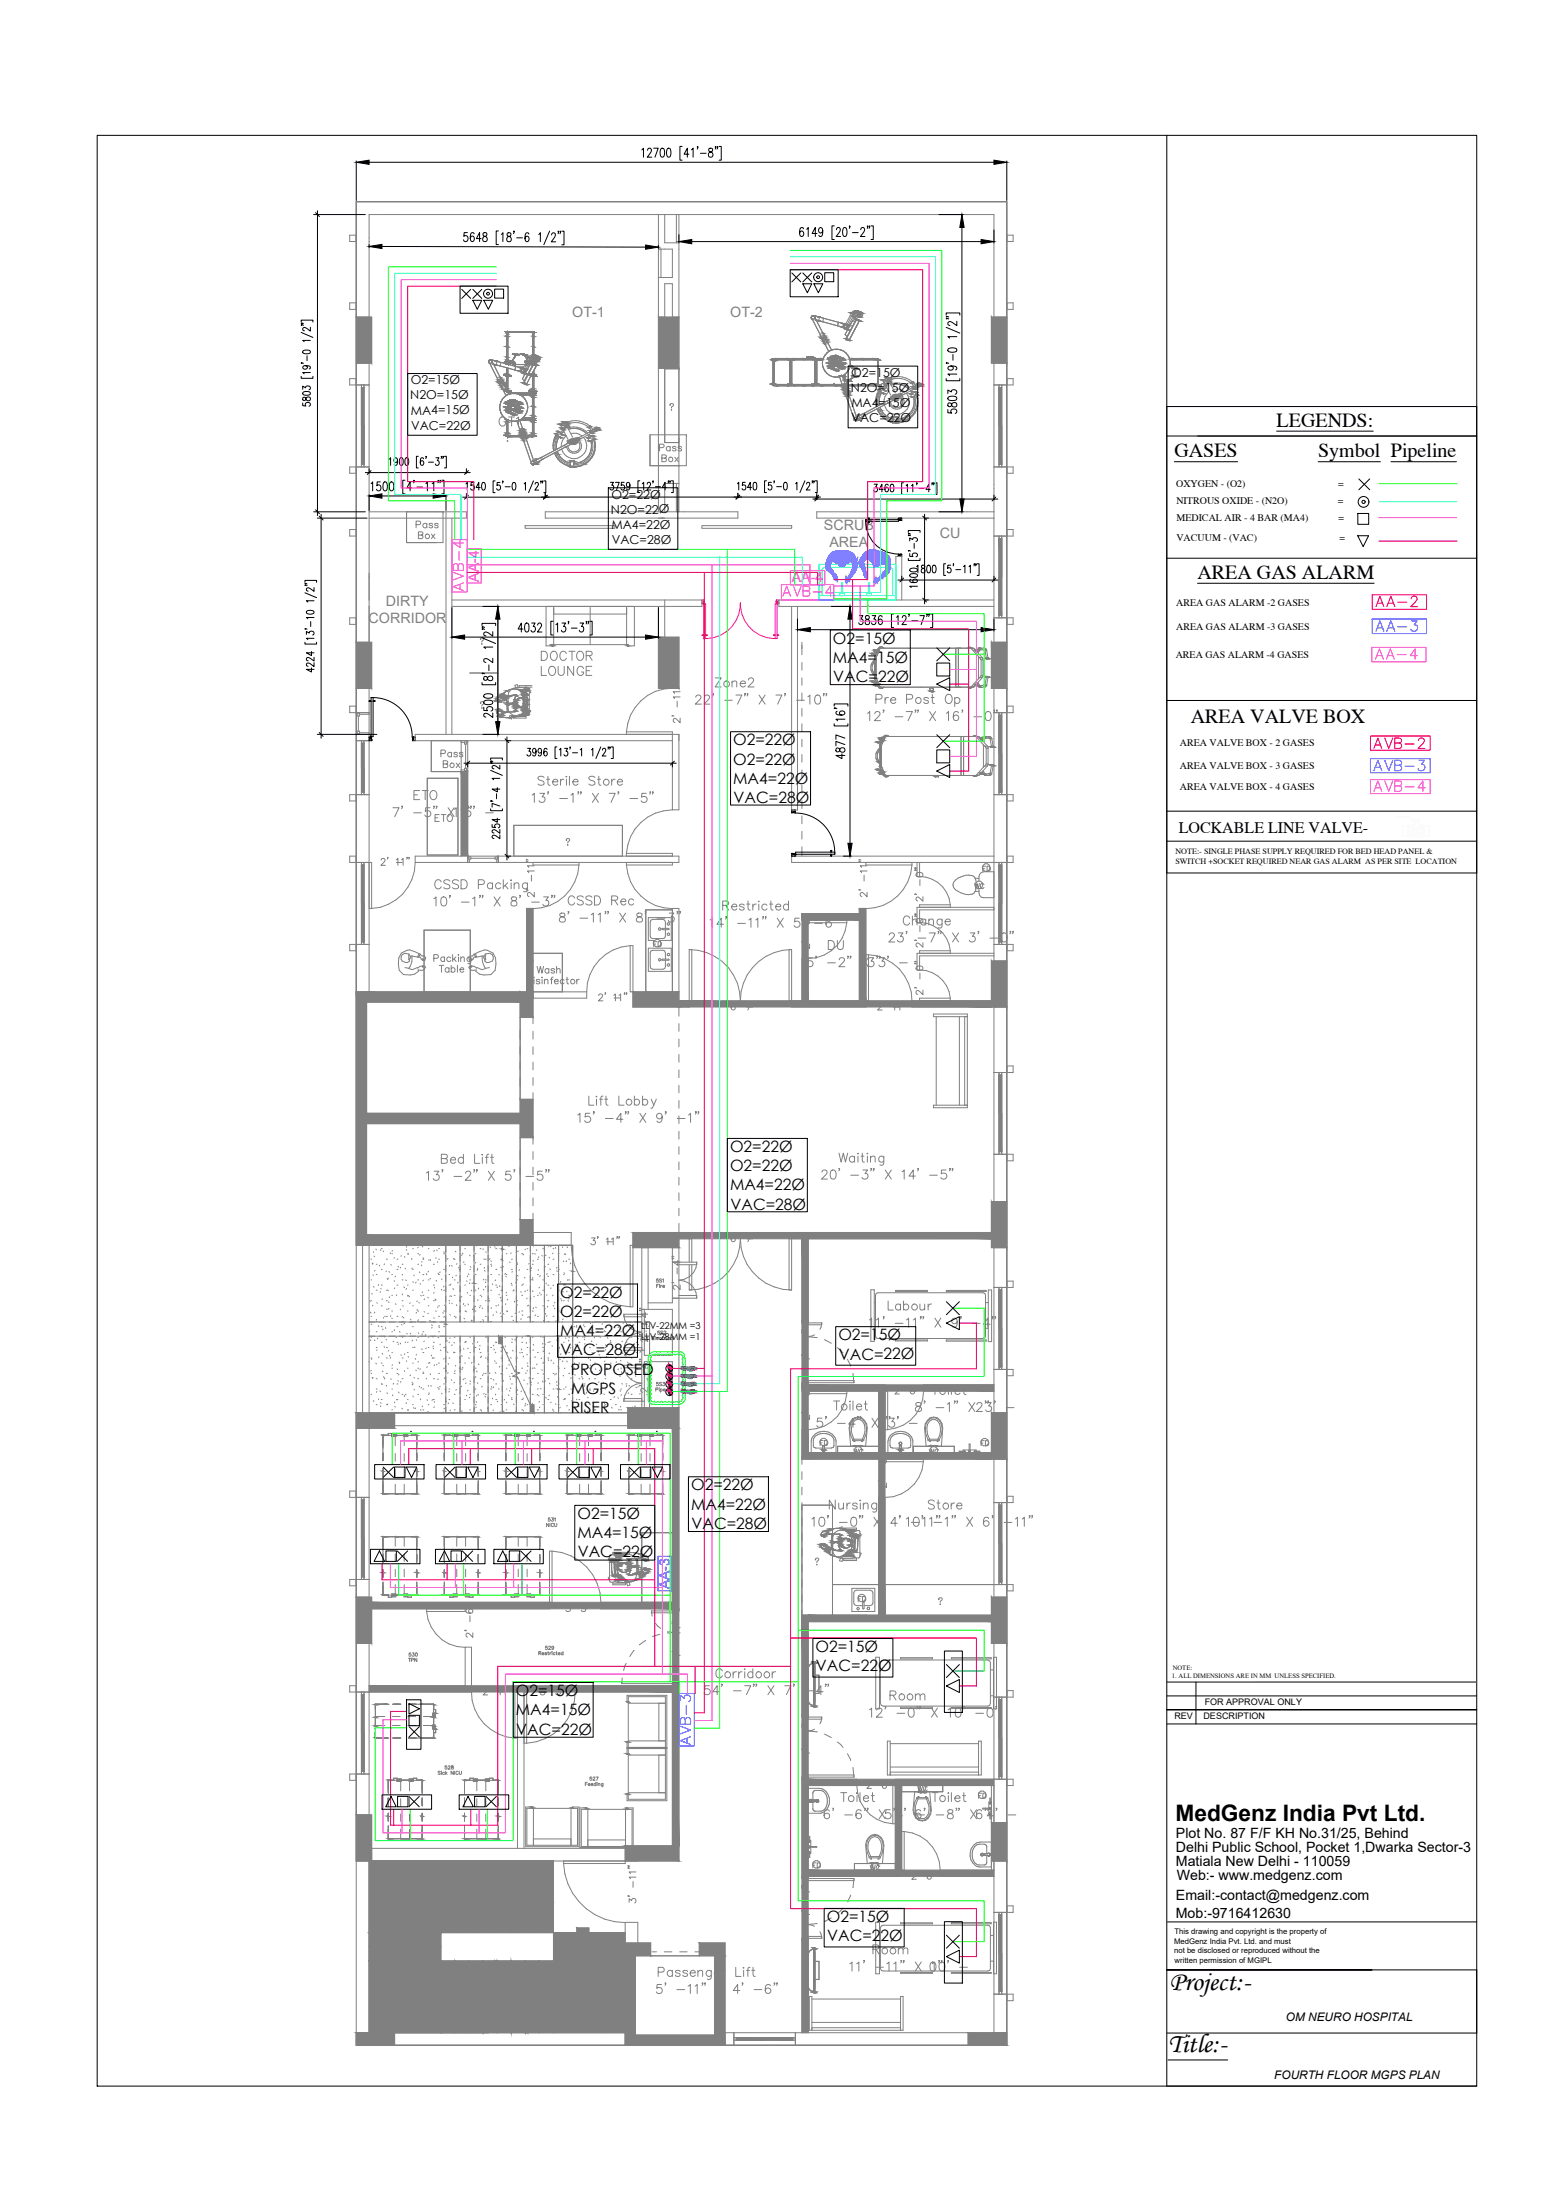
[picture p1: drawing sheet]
<svg xmlns="http://www.w3.org/2000/svg" width="594mm" height="841mm" viewBox="0 0 594 841" stroke-linecap="round" stroke-linejoin="round" font-family="sans-serif">
<defs><g id="words">
<g font-size="10.3">
<text x="446.8" y="760.4">Project:-</text>
<text x="446.2" y="784">Title:-</text>
</g>
<text font-size="8.7" x="449.1" y="695.8">MedGenz India Pvt Ltd.</text>
<text font-size="8.4" fill="#f00" x="333.7" y="270.9">Pre Post Op</text>
<g font-size="8.4" fill="#808080">
<text x="165.1" y="341.5">CSSD Packing</text>
<text x="344.3" y="355.6">Change</text>
</g>
<text font-size="7.9" fill="#f00" x="524.9" y="232.8">AA-2</text>
<g font-size="7.9" fill="#808080">
<text x="330.6" y="276.2">12' -7&quot; X 16' -0&quot;</text>
<text x="202.5" y="307.6">13' -1&quot; X 7' -5&quot;</text>
<text x="172.5" y="312.9">11&quot;</text>
<text x="164.7" y="347.1">10' -1&quot; X 8' -3&quot;</text>
<text x="270.2" y="355.2">14' -11&quot; X 5' -6&quot;</text>
<text x="338.7" y="360.9">23' -7&quot; X 3' -0&quot;</text>
<text x="307.3" y="370.4">5' -2&quot; X 3' -</text>
<text x="330.6" y="370.4">3&quot;</text>
<text x="219.8" y="429.7">15' -4&quot; X 9' -1&quot;</text>
<text x="161.9" y="451.9">13' -2&quot; X 5' -5&quot;</text>
<text x="312.9" y="451.6">20' -3&quot; X 14' -5&quot;</text>
<text x="309.4" y="584.2">10' -0&quot; X 4' -11&quot;</text>
<text x="345.4" y="584.2">10' -1&quot; X 6' -11&quot;</text>
<text x="268.1" y="648.4">54' -7&quot; X 7' -4&quot;</text>
<text x="314" y="696">6' -6&quot; X 4' -</text>
<text x="337.3" y="696">5&quot;</text>
<text x="348.9" y="696">6' -8&quot; X 4' -</text>
<text x="372.2" y="696">6&quot;</text>
<text x="354.5" y="754.2">0&quot;</text>
<text x="249.8" y="762.7">5' -11&quot; X 4' -6&quot;</text>
</g>
<text font-size="7.9" fill="#f0f" x="523.9" y="303.4">AVB-4</text>
<g font-size="7.9">
<text x="149.2" y="312.9">7' -5&quot; X 5' -</text>
<text x="331.3" y="508">11' -11&quot; X 9' -4&quot;</text>
<text x="323.8" y="754.2">11' -11&quot; X 10' -</text>
</g>
<g font-size="7.6">
<text x="487.7" y="163.1">LEGENDS:</text>
<text x="448.6" y="174.7">GASES</text>
<text x="503.6" y="174.7">Symbol Pipeline</text>
<text x="457.5" y="221.2">AREA GAS ALARM</text>
<text x="455" y="276.3">AREA VALVE BOX</text>
</g>
<g font-size="7.5" fill="#f0f">
<text x="178.2" y="226.5" transform="rotate(-90 178.2 226.5)">AVB-4</text>
<text x="298.1" y="228.6">AVB-4</text>
<text x="524.6" y="252.6">AA-4</text>
</g>
<g font-size="7.5" fill="#00f">
<text x="524.9" y="242">AA-3</text>
<text x="523.9" y="295.3">AVB-3</text>
<text x="264.9" y="667.5" transform="rotate(-90 264.9 667.5)">AVB-3</text>
</g>
<text font-size="7.5" x="264.6" y="269.9">22' -7&quot; X 7' -10&quot;</text>
<text font-size="7.5" fill="#f00" x="523.9" y="286.8">AVB-2</text>
<g font-size="7.5" fill="#808080">
<text x="212.7" y="353.1">8' -11&quot; X 8' -3&quot;</text>
<text x="348.9" y="540.1">8' -1&quot; X 3' -</text>
<text x="372.2" y="540.1">2&quot;</text>
<text x="311.1" y="546.1">5' -4&quot; X 3' -</text>
<text x="334.4" y="546.1">2&quot;</text>
<text x="331.3" y="656.9">12' -0&quot; X 10' -0&quot;</text>
</g>
<g font-size="7.1" fill="#808080">
<text x="189.8" y="163.7">OT1</text>
<text x="272.3" y="263.5">Zone2</text>
<text x="204.6" y="300.9">Sterile Store</text>
<text x="157.3" y="306.6">ETO</text>
<text x="216.3" y="346.8">CSSD Rec</text>
<text x="275.2" y="348.5">Restricted</text>
<text x="315.4" y="363.7">DU</text>
<text x="167.6" y="445.6">Bed Lift</text>
<text x="353.8" y="577.5">Store</text>
<text x="272.7" y="642.1">Corridoor</text>
<text x="339" y="650.5">Room</text>
<text x="332.7" y="747.5">Room</text>
</g>
<g font-size="6.6" fill="#808080">
<text x="144.6" y="331.6">2' -</text>
<text x="353.8" y="345.4" transform="rotate(-90 353.8 345.4)">2' -0&quot;</text>
<text x="310.4" y="363.4" transform="rotate(-90 310.4 363.4)">2' -6&quot;</text>
<text x="353.8" y="362.7" transform="rotate(-90 353.8 362.7)">2' -0&quot;</text>
<text x="227.5" y="383.5">2' -</text>
<text x="353.8" y="381" transform="rotate(-90 353.8 381)">2' -0&quot;</text>
<text x="278.3" y="387">6' -</text>
<text x="284.3" y="387">7&quot;</text>
<text x="334.4" y="387">2' -</text>
<text x="224.7" y="476.6">3' -</text>
<text x="261.1" y="493.5" transform="rotate(-90 261.1 493.5)">2' -4&quot;</text>
<text x="338.3" y="501.3">Labour</text>
<text x="248.7" y="513.6" transform="rotate(-90 248.7 513.6)">2' -4&quot;</text>
<text x="310.4" y="521.4" transform="rotate(-90 310.4 521.4)">4' -1&quot;</text>
<text x="310.4" y="543.3" transform="rotate(-90 310.4 543.3)">2' -6&quot;</text>
<text x="215.2" y="616.7">3' -</text>
<text x="221.2" y="616.7">3&quot;</text>
<text x="182" y="626.5" transform="rotate(-90 182 626.5)">2' -6&quot;</text>
<text x="310.4" y="672" transform="rotate(-90 310.4 672)">4' -1&quot;</text>
<text x="330.2" y="684.4">2' -</text>
<text x="336.2" y="684.4">6&quot;</text>
<text x="347.5" y="719">2' -</text>
<text x="353.5" y="719">6&quot;</text>
<text x="310.4" y="733.8" transform="rotate(-90 310.4 733.8)">4' -1&quot;</text>
</g>
<text font-size="6.6" fill="#0f0" x="248.7" y="533" transform="rotate(-90 248.7 533)">2' -4&quot;</text>
<g font-size="6.2" fill="#808080">
<text x="251.9" y="177.4">Box</text>
<text x="332.3" y="343.6" transform="rotate(-90 332.3 343.6)">2' -11&quot;</text>
<text x="166.9" y="372.5">Table</text>
<text x="204.3" y="372.9">Wash</text>
<text x="278.3" y="475.2">6' -</text>
<text x="284.3" y="475.2">7&quot;</text>
<text x="341.1" y="533.4">2' -</text>
<text x="346.8" y="533.4">6&quot;</text>
<text x="339.7" y="569.4" transform="rotate(-90 339.7 569.4)">2' -6&quot;</text>
<text x="183.8" y="648.4">2' -</text>
<text x="189.4" y="648.4">11&quot;</text>
<text x="205.7" y="648.4">3' -</text>
<text x="211.3" y="648.4">3&quot;</text>
</g>
<text font-size="6.1" x="450.3" y="318.2">LOCKABLE LINE VALVE-</text>
<g font-size="6">
<text x="318.2" y="245.9">O2=15Ø</text>
<text x="318.2" y="253.3">MA4=15Ø</text>
<text x="318.3" y="260.6">VAC=22Ø</text>
<text x="280.1" y="284.8">O2=22Ø</text>
<text x="280.1" y="292.2">O2=22Ø</text>
<text x="280.1" y="299.5">MA4=22Ø</text>
<text x="280.2" y="306.9">VAC=28Ø</text>
<text x="278.9" y="440.2">O2=22Ø</text>
<text x="278.9" y="447.5">O2=22Ø</text>
<text x="278.9" y="454.9">MA4=22Ø</text>
<text x="279.1" y="462.2">VAC=28Ø</text>
<text x="214" y="495.8">O2=22Ø</text>
<text x="214" y="503.2">O2=22Ø</text>
<text x="214" y="510.5">MA4=22Ø</text>
<text x="320.3" y="512.1">O2=15Ø</text>
<text x="214.2" y="517.8">VAC=28Ø</text>
<text x="320.5" y="519.5">VAC=22Ø</text>
<text x="218.1" y="525.3">PROPOSED</text>
<text x="218.3" y="532.6">MGPS</text>
<text x="218.1" y="539.8">RISER</text>
<text x="264" y="569.5">O2=22Ø</text>
<text x="220.6" y="580.4">O2=15Ø</text>
<text x="264" y="576.9">MA4=22Ø</text>
<text x="220.6" y="587.8">MA4=15Ø</text>
<text x="264.2" y="584.2">VAC=28Ø</text>
<text x="220.7" y="595.1">VAC=22Ø</text>
<text x="311.6" y="631.3">O2=15Ø</text>
<text x="311.7" y="638.7">VAC=22Ø</text>
<text x="197.1" y="648.1">O2=15Ø</text>
<text x="197.1" y="655.5">MA4=15Ø</text>
<text x="197.2" y="662.8">VAC=22Ø</text>
<text x="315.9" y="734.4">O2=15Ø</text>
<text x="316" y="741.8">VAC=22Ø</text>
</g>
<g font-size="5.7" fill="#808080">
<text x="251.2" y="173.2">Pass</text>
<text x="158" y="202.5">Pass</text>
<text x="159.1" y="206.7">Box</text>
<text x="167.6" y="290">Pass</text>
<text x="165.5" y="314.7">ETO</text>
<text x="205.7" y="726.7">DN</text>
<text x="219.4" y="740.5">UP</text>
</g>
<text font-size="5.7" x="168.3" y="294.2">Box</text>
<g font-size="5.5" fill="#808080">
<text x="218.7" y="121">OT-1</text>
<text x="279" y="121">OT-2</text>
<text x="314.7" y="202.5">SCRUB</text>
<text x="316.9" y="209">AREA</text>
<text x="359" y="205.7">CU</text>
<text x="147.4" y="231.4">DIRTY</text>
<text x="140.8" y="238">CORRIDOR</text>
</g>
<g font-size="5.4" fill="#f0f">
<text x="182.9" y="222.2" transform="rotate(-90 182.9 222.2)">AA-4</text>
<text x="302.5" y="222.4">AA-4</text>
</g>
<text font-size="5.4" fill="#00f" x="255.8" y="607.3" transform="rotate(-90 255.8 607.3)">AA-3</text>
<g font-size="5.4">
<text x="449.2" y="702.2">Plot No. 87 F/F KH No.31/25, Behind</text>
<text x="449.2" y="707.6">Delhi Public School, Pocket 1,Dwarka Sector-3</text>
<text x="449.2" y="713">Matiala New Delhi - 110059</text>
<text x="449.6" y="718.3">Web:- www.medgenz.com</text>
<text x="449.2" y="726">Email:-contact@medgenz.com</text>
<text x="449.2" y="732.7">Mob:-9716412630</text>
</g>
<g font-size="5.3" fill="#808080">
<text x="371.5" y="340.4">WC</text>
<text x="248.7" y="362.7">FD</text>
<text x="325.3" y="556.7">WC</text>
<text x="354.2" y="556.7">WC</text>
<text x="349.6" y="685.4">WC</text>
<text x="309.7" y="714.7">FD</text>
<text x="331.6" y="715.8">WC</text>
</g>
<g font-size="4.9" fill="#808080">
<text x="374.6" y="333.7">FD</text>
<text x="312.6" y="553.2">FD</text>
<text x="373.9" y="553.2">FD</text>
<text x="327" y="612.8">FD</text>
<text x="372.9" y="687.9">FD</text>
</g>
<g font-size="4.7">
<text x="156.9" y="146.8">O2=15Ø</text>
<text x="325.1" y="149.8">N2O=15Ø</text>
<text x="325.2" y="144">O2=15Ø</text>
<text x="156.8" y="152.6">N2O=15Ø</text>
<text x="325.2" y="155.6">MA4=15Ø</text>
<text x="156.9" y="158.4">MA4=15Ø</text>
<text x="325.3" y="161.4">VAC=22Ø</text>
<text x="157.1" y="164.2">VAC=22Ø</text>
<text x="233.6" y="190.5">O2=22Ø</text>
<text x="233.4" y="196.2">N2O=22Ø</text>
<text x="233.6" y="202">MA4=22Ø</text>
<text x="233.7" y="207.8">VAC=28Ø</text>
</g>
<g font-size="4.5">
<text x="491.3" y="772.2">OM NEURO HOSPITAL</text>
<text x="486.8" y="794.4">FOURTH FLOOR MGPS PLAN</text>
</g>
<g font-size="4.4" fill="#808080">
<text x="250.5" y="510.8">5S2</text>
<text x="169" y="677">528</text>
<text x="224.4" y="681.2">527</text>
</g>
<g font-size="4" fill="#808080">
<text x="249.8" y="490.7">5S1</text>
<text x="208.5" y="582.1">531</text>
<text x="155.2" y="635.7">TPN</text>
<text x="207.4" y="631.1">529</text>
</g>
<text font-size="4" fill="#0f0" x="249.8" y="530.2">5S3</text>
<g font-size="3.8">
<text x="449.4" y="186.2">OXYGEN - (O2)</text>
<text x="511.2" y="186.2">=</text>
<text x="449.5" y="192.6">NITROUS OXIDE - (N2O)</text>
<text x="511.1" y="192.6">=</text>
<text x="449.5" y="199.2">MEDICAL AIR - 4 BAR (MA4)</text>
<text x="511.3" y="199.2">=</text>
<text x="449.5" y="206.6">VACUUM - (VAC)</text>
<text x="511.8" y="206.6">=</text>
<text x="449.4" y="231.4">AREA GAS ALARM -2 GASES</text>
<text x="449.4" y="240.7">AREA GAS ALARM -3 GASES</text>
<text x="449.2" y="251.5">AREA GAS ALARM -4 GASES</text>
<text x="450.8" y="285.2">AREA VALVE BOX - 2 GASES</text>
<text x="450.8" y="293.8">AREA VALVE BOX - 3 GASES</text>
<text x="450.8" y="301.8">AREA VALVE BOX - 4 GASES</text>
</g>
<g font-size="3.6">
<text x="244.9" y="507.8">LLV-22MM =3</text>
<text x="244.9" y="512.1">LLV-28MM =1</text>
</g>
<g font-size="3.4">
<text x="460.2" y="651.6">FOR APPROVAL ONLY</text>
<text x="448.7" y="657">REV</text>
<text x="459.8" y="657">DESCRIPTION</text>
</g>
<g font-size="3.1">
<text x="449.1" y="326.2">NOTE:- SINGLE PHASE SUPPLY REQUIRED FOR BED HEAD PANEL &amp;</text>
<text x="449.1" y="330.1">SWITCH +SOCKET REQUIRED NEAR GAS ALARM AS PER SITE LOCATION</text>
</g>
<g font-size="3">
<text x="448.5" y="742.7">MedGenz India Pvt. Ltd. and must</text>
<text x="448.7" y="739">This drawing and copyright is the property of</text>
<text x="448.6" y="746.4">not be disclosed or reproduced without the</text>
<text x="448.7" y="750.2">written permission of MGIPL</text>
</g>
<g font-size="2.5">
<text x="447.7" y="641.2">1. ALL DIMENSIONS ARE IN MM UNLESS SPECIFIED.</text>
<text x="448" y="638.3">NOTE:</text>
</g>
</g></defs>
<!-- layer: 0 -->
<g fill="#808080" stroke="#808080" stroke-width=".38">
<path d="M213.3 510.6h.2z"/>
<path d="M213.3 530.8h.2z"/>
<path d="M201.8 510.6h.2z"/>
<path d="M313.6 137.1h.2z"/>
<path d="M313.6 137.4h.2z"/>
<path d="M321.7 147.3h.2z"/>
<path d="M313.6 147.3h.2z"/>
<path d="M313.6 147.1h.2z"/>
<path d="M319.2 147.1h.2z"/>
<path d="M319.2 147.3h.2z"/>
<path d="M312.8 137.4h.2z"/>
<path d="M312.7 137.4h.2z"/>
<path d="M312.8 147.1h.2z"/>
<path d="M312.7 147.1h.2z"/>
<path d="M318.5 147.1h.2z"/>
<path d="M318.4 147.1h.2z"/>
<path d="M310.3 137.1h.2z"/>
<path d="M310.3 137.4h.2z"/>
<path d="M306.9 137.4h.2z"/>
<path d="M306.9 137.1h.2z"/>
<path d="M310.3 147.3h.2z"/>
<path d="M310.3 147.1h.2z"/>
<path d="M306.9 147.1h.2z"/>
<path d="M306.9 147.3h.2z"/>
<path d="M295.5 146.5h.2z"/>
<path d="M295.5 146.6h.2z"/>
<path d="M295.5 137.8h.2z"/>
<path d="M295.5 137.9h.2z"/>
<path d="M326.6 143.9h.2z"/>
<path d="M326.7 143.8h.2z"/>
<path d="M326.7 140.7h.2z"/>
<path d="M326.6 140.6h.2z"/>
<path d="M324.1 145.5h.2z"/>
<path d="M326.6 143.6h.2z"/>
<path d="M326.6 143.7h.2z"/>
<path d="M326.7 140.8h.2z"/>
<path d="M326.7 143.6h.2z"/>
<path d="M326.6 140.8h.2z"/>
<path d="M326.6 140.7h.2z"/>
<path d="M326.7 143.7h.2z"/>
<path d="M326.6 143.8h.2z"/>
<path d="M323.4 145.5h.2z"/>
<path d="M323.4 145.6h.2z"/>
<path d="M321.8 143.6h.2z"/>
<path d="M312 137.4h.2z"/>
<path d="M311.9 137.4h.2z"/>
<path d="M323.3 145.4h.2z"/>
<path d="M323.4 145.4h.2z"/>
<path d="M323.4 145.3h.2z"/>
<path d="M312 147h.2z"/>
<path d="M323.4 147h.2z"/>
<path d="M312 147.1h.2z"/>
<path d="M323.4 147.1h.2z"/>
<path d="M323.4 146.9h.2z"/>
<path d="M323.4 145.7h.2z"/>
<path d="M311.9 147h.2z"/>
<path d="M312 137.5h.2z"/>
<path d="M312 146.9h.2z"/>
<path d="M311.9 137.5h.2z"/>
<path d="M311.9 146.9h.2z"/>
<path d="M311.9 147.1h.2z"/>
<path d="M321.8 143.7h.2z"/>
<path d="M321.8 143.8h.2z"/>
<path d="M321.8 143.9h.2z"/>
<path d="M295.5 147h.2z"/>
<path d="M295.5 137.5h.2z"/>
<path d="M295.5 146.9h.2z"/>
<path d="M295.5 137.4h.2z"/>
<path d="M309.4 136.9h.2z"/>
<path d="M309.4 136.5h.2z"/>
<path d="M310.3 136.9h.2z"/>
<path d="M310.3 136.5h.2z"/>
<path d="M309.4 137h.2z"/>
<path d="M310.3 137h.2z"/>
<path d="M374.4 247.7h.2z"/>
<path d="M376.8 251.7h.2z"/>
<path d="M374.4 262.6h.2z"/>
<path d="M376.8 258.6h.2z"/>
<path d="M333.3 260.5h.2z"/>
<path d="M333.3 249.7h.2z"/>
<path d="M379.3 285.4h.2z"/>
<path d="M379.3 285.3h.2z"/>
<path d="M379.3 292.5h.2z"/>
<path d="M379.3 292.4h.2z"/>
<path d="M337.4 294.8h.2z"/>
<path d="M337.4 282.9h.2z"/>
<path d="M201.1 139.3h.2z"/>
<path d="M203.5 142.9h.2z"/>
<path d="M203.5 143h.2z"/>
<path d="M203.5 148.5h.2z"/>
<path d="M203.5 143.2h.2z"/>
<path d="M203.5 143.1h.2z"/>
<path d="M203.5 143.3h.2z"/>
<path d="M203.5 143.4h.2z"/>
<path d="M203.5 149.3h.2z"/>
<path d="M203.5 149.4h.2z"/>
<path d="M203.5 149.2h.2z"/>
<path d="M203.5 149.1h.2z"/>
<path d="M203.5 149.5h.2z"/>
<path d="M203.5 149.6h.2z"/>
<path d="M203.5 149.8h.2z"/>
<path d="M203.5 149.7h.2z"/>
<path d="M203.5 139.2h.2z"/>
<path d="M203.5 139h.2z"/>
<path d="M203.5 139.1h.2z"/>
<path d="M203.5 139.3h.2z"/>
<path d="M203.5 143.6h.2z"/>
<path d="M203.5 143.5h.2z"/>
<path d="M203.5 143.7h.2z"/>
<path d="M203.5 143.8h.2z"/>
<path d="M203.5 158.8h.2z"/>
<path d="M203.5 158.9h.2z"/>
<path d="M203.5 151.7h.2z"/>
<path d="M203.5 151.8h.2z"/>
<path d="M203.5 155.3h.2z"/>
<path d="M203.5 155.4h.2z"/>
<path d="M203.5 161.2h.2z"/>
<path d="M203.5 160.4h.2z"/>
<path d="M203.5 165.6h.2z"/>
<path d="M203.5 161.3h.2z"/>
<path d="M203.5 161.4h.2z"/>
<path d="M200.2 135.5h.2z"/>
<path d="M195.3 138.1h.2z"/>
<path d="M201.9 138.1h.2z"/>
<path d="M195.3 138.2h.2z"/>
<path d="M203.4 138.2h.2z"/>
<path d="M203.4 126.9h.2z"/>
<path d="M203.5 138.2h.2z"/>
<path d="M203.5 126.9h.2z"/>
<path d="M201.8 138.2h.2z"/>
<path d="M201.9 138.2h.2z"/>
<path d="M203.4 126.8h.2z"/>
<path d="M197 135.6h.2z"/>
<path d="M200.3 135.6h.2z"/>
<path d="M201.8 138.1h.2z"/>
<path d="M200.2 135.7h.2z"/>
<path d="M200.2 135.6h.2z"/>
<path d="M195.3 138.8h.2z"/>
<path d="M201.9 138.8h.2z"/>
<path d="M201.8 138.8h.2z"/>
<path d="M201.8 138.7h.2z"/>
<path d="M203.4 150.2h.2z"/>
<path d="M203.4 138.8h.2z"/>
<path d="M203.5 150.2h.2z"/>
<path d="M203.5 138.8h.2z"/>
<path d="M203.4 138.6h.2z"/>
<path d="M203.5 138.7h.2z"/>
<path d="M195.2 138.7h.2z"/>
<path d="M195.2 138.6h.2z"/>
<path d="M203.4 150.3h.2z"/>
<path d="M201.9 138.7h.2z"/>
<path d="M201.9 138.6h.2z"/>
<path d="M195.3 138.7h.2z"/>
<path d="M195.3 138.6h.2z"/>
<path d="M203.4 138.7h.2z"/>
<path d="M203.4 150.8h.2z"/>
<path d="M203.5 150.9h.2z"/>
<path d="M203.5 159.8h.2z"/>
<path d="M203.4 159.8h.2z"/>
<path d="M203.4 150.9h.2z"/>
<path d="M203.5 150.8h.2z"/>
<path d="M203.4 160.4h.2z"/>
<path d="M203.5 160.5h.2z"/>
<path d="M203.5 166.4h.2z"/>
<path d="M203.4 166.5h.2z"/>
<path d="M203.4 166.4h.2z"/>
<path d="M203.4 160.5h.2z"/>
<path d="M203.5 166.5h.2z"/>
<path d="M318.5 138.3h.2z"/>
<path d="M318.4 138.2h.2z"/>
<path d="M318.5 138.2h.2z"/>
<path d="M318.5 139.4h.2z"/>
<path d="M318.4 139.4h.2z"/>
<path d="M318.4 139.3h.2z"/>
<path d="M318.4 139.2h.2z"/>
<path d="M318.5 139.2h.2z"/>
<path d="M316.8 139h.2z"/>
<path d="M316.8 138.6h.2z"/>
<path d="M316.9 138.6h.2z"/>
<path d="M316.9 139h.2z"/>
<path d="M317.6 136.7h.2z"/>
<path d="M317.7 136.7h.2z"/>
<path d="M317.7 137.1h.2z"/>
<path d="M317.6 137.1h.2z"/>
<path d="M318.5 136.7h.2z"/>
<path d="M318.5 136.6h.2z"/>
<path d="M318.4 136.5h.2z"/>
<path d="M318.4 136.2h.2z"/>
<path d="M318.5 136.2h.2z"/>
<path d="M318.5 136.5h.2z"/>
<path d="M319.3 136.2h.2z"/>
<path d="M319.3 136.1h.2z"/>
<path d="M319.3 136h.2z"/>
<path d="M321.7 137.6h.2z"/>
<path d="M321.7 137.3h.2z"/>
<path d="M321.7 140.3h.2z"/>
<path d="M321.7 139.9h.2z"/>
<path d="M319.3 141.5h.2z"/>
<path d="M319.3 141.3h.2z"/>
<path d="M317.6 140.4h.2z"/>
<path d="M317.7 140.4h.2z"/>
<path d="M317.6 140.8h.2z"/>
<path d="M316.1 130.8h.2z"/>
<path d="M315.2 129.1h.2z"/>
<path d="M315.1 128.8h.2z"/>
<path d="M314.3 127.4h.2z"/>
<path d="M324.2 150.6h.2z"/>
<path d="M323.3 148.2h.2z"/>
<path d="M323.4 148.4h.2z"/>
<path d="M323.3 129.5h.2z"/>
<path d="M324.2 130h.2z"/>
<path d="M328.2 122.6h.2z"/>
<path d="M323.4 125.8h.2z"/>
<path d="M323.3 125.8h.2z"/>
<path d="M324.1 124.3h.2z"/>
<path d="M329.2 119.7h.2z"/>
<path d="M328.3 121.2h.2z"/>
<path d="M325.9 120.8h.2z"/>
<path d="M327.5 119h.2z"/>
<path d="M327.4 119.2h.2z"/>
<path d="M339.8 146.5h.2z"/>
<path d="M339.7 146.3h.2z"/>
<path d="M338.2 147.2h.2z"/>
<path d="M337.3 145.4h.2z"/>
<path d="M337.4 150.4h.2z"/>
<path d="M337.3 150.3h.2z"/>
<path d="M335.7 149h.2z"/>
<path d="M335.6 149h.2z"/>
<path d="M336.4 148h.2z"/>
<path d="M338.1 149.3h.2z"/>
<path d="M342.2 161.5h.2z"/>
<path d="M342.2 161.6h.2z"/>
<path d="M347.9 150.5h.2z"/>
<path d="M346.4 160.6h.2z"/>
<path d="M336.5 156.7h.2z"/>
<path d="M348.8 147.8h.2z"/>
<path d="M348.7 147.9h.3z"/>
<path d="M351.3 146.5h.2z"/>
<path d="M351.2 146.5h.3z"/>
<path d="M339.8 144.5h.2z"/>
<path d="M351.2 147.4h.3z"/>
<path d="M350.5 147.1h.2z"/>
<path d="M343.1 152h.2z"/>
<path d="M342.3 151.1h.2z"/>
<path d="M327.5 160.4h.2z"/>
<path d="M312.7 122.5h.2z"/>
<path d="M321.8 125h.2z"/>
<path d="M319.3 141.4h.2z"/>
<path d="M321.8 137.3h.2z"/>
<path d="M321.8 137.6h.2z"/>
<path d="M197 155.1h.2z"/>
<path d="M197 155h.2z"/>
<path d="M196.2 154.7h.2z"/>
<path d="M196.1 154.7h.2z"/>
<path d="M196.1 154.6h.2z"/>
<path d="M196.1 154.5h.2z"/>
<path d="M196.2 154.4h.2z"/>
<path d="M195.2 155.2h.2z"/>
<path d="M195.2 155h.2z"/>
<path d="M195.3 155h.2z"/>
<path d="M195.3 155.1h.2z"/>
<path d="M195.3 155.2h.2z"/>
<path d="M193.6 155.5h.2z"/>
<path d="M193.7 155.6h.2z"/>
<path d="M193.7 154.4h.2z"/>
<path d="M193.7 154.3h.2z"/>
<path d="M194.4 153.6h.2z"/>
<path d="M194.5 153.7h.2z"/>
<path d="M194.5 153.9h.2z"/>
<path d="M194.4 154h.2z"/>
<path d="M195.3 153.7h.2z"/>
<path d="M195.2 153.7h.2z"/>
<path d="M195.2 153.6h.2z"/>
<path d="M195.2 153.5h.2z"/>
<path d="M195.3 153.5h.2z"/>
<path d="M195.2 153.1h.2z"/>
<path d="M195.3 153.1h.2z"/>
<path d="M195.3 153.2h.2z"/>
<path d="M195.2 153.3h.2z"/>
<path d="M196.1 153.1h.2z"/>
<path d="M196.1 152.8h.2z"/>
<path d="M196.2 152.8h.2z"/>
<path d="M198.5 154.1h.2z"/>
<path d="M198.6 154.2h.2z"/>
<path d="M198.6 154.5h.2z"/>
<path d="M198.5 154.5h.2z"/>
<path d="M192 146.1h.2z"/>
<path d="M191.2 144.4h.2z"/>
<path d="M191.2 147.3h.2z"/>
<path d="M192 148.8h.2z"/>
<path d="M199.4 166.8h.2z"/>
<path d="M201 146.9h.2z"/>
<path d="M200.2 142.7h.2z"/>
<path d="M205.9 136.6h.2z"/>
<path d="M205.1 138.2h.2z"/>
<path d="M202.6 137.7h.2z"/>
<path d="M204.3 135.7h.2z"/>
<path d="M204.3 135.8h.2z"/>
<path d="M215 164.1h.2z"/>
<path d="M215 164.3h.2z"/>
<path d="M216.6 163.2h.2z"/>
<path d="M214.9 164h.2z"/>
<path d="M214.1 167.2h.2z"/>
<path d="M214.9 166.3h.2z"/>
<path d="M226.5 166.5h.2z"/>
<path d="M223.1 177.4h.3z"/>
<path d="M213.4 165.1h.2z"/>
<path d="M225.6 168.5h.2z"/>
<path d="M225.6 164.7h.2z"/>
<path d="M228 163.4h.3z"/>
<path d="M224.9 163.4h.2z"/>
<path d="M216.6 161.7h.2z"/>
<path d="M216.7 161.9h.2z"/>
<path d="M220.7 167.4h.2z"/>
<path d="M219.9 168.8h.2z"/>
<path d="M219 168h.2z"/>
<path d="M219.1 168h.2z"/>
<path d="M219 169.2h.2z"/>
<path d="M204.4 177.2h.2z"/>
<path d="M204.3 177.2h.2z"/>
<path d="M200.2 141.4h.2z"/>
<path d="M198.5 141.9h.2z"/>
<path d="M196.2 154.5h.2z"/>
<path d="M200.9 271.9h.2z"/>
<path d="M200.2 271.6h.2z"/>
<path d="M201 271.8h.2z"/>
<path d="M200.2 265.2h.2z"/>
<path d="M200.2 266.5h.2z"/>
<path d="M200.2 271.3h.2z"/>
<path d="M200.2 271.4h.2z"/>
<path d="M200.1 271.5h.2z"/>
<path d="M200.1 271.4h.2z"/>
<path d="M191 273.8h.2z"/>
<path d="M200.5 272.1h.2z"/>
<path d="M199.7 273h.2z"/>
<path d="M200.1 270.6h.2z"/>
<path d="M201.3 263.9h.2z"/>
<path d="M201.4 263.8h.2z"/>
<path d="M201.3 263.6h.2z"/>
<path d="M201.4 263.6h.2z"/>
<path d="M201.3 267.2h.2z"/>
<path d="M200.6 265.4h.2z"/>
<path d="M200.6 265.3h.2z"/>
<path d="M200.5 269.8h.2z"/>
<path d="M200.6 267.5h.2z"/>
<path d="M200.5 265.2h.2z"/>
<path d="M199.6 270.3h.3z"/>
<path d="M197.2 269.7h.2z"/>
<path d="M197.3 269.9h.2z"/>
<path d="M197.2 269.8h.2z"/>
<path d="M196.5 268.7h.2z"/>
<path d="M196.5 268.8h.2z"/>
<path d="M196.4 268.8h.2z"/>
<path d="M190.6 271.6h.2z"/>
<path d="M190.6 271h.2z"/>
<path d="M191.6 266.1h.2z"/>
<path d="M191.6 266.2h.2z"/>
<path d="M189.8 267.9h.2z"/>
<path d="M190.6 267.6h.2z"/>
<path d="M190.6 268.1h.2z"/>
<path d="M192.4 267h.2z"/>
<path d="M192.3 266.1h.2z"/>
<path d="M192.4 266.3h.2z"/>
<path d="M193.9 269.2h.2z"/>
<path d="M193.9 268.8h.2z"/>
<path d="M197.2 267.6h.2z"/>
<path d="M197.3 267.5h.2z"/>
<path d="M191.6 273.1h.2z"/>
<path d="M192.4 272.2h.2z"/>
<path d="M190.6 271.3h.2z"/>
<path d="M190.7 271.3h.2z"/>
<path d="M189.9 271.3h.2z"/>
<path d="M191.5 273.1h.2z"/>
<path d="M326.7 593.1h.2z"/>
<path d="M326.6 587.4h.2z"/>
<path d="M326.6 587.6h.2z"/>
<path d="M326.6 587.7h.2z"/>
<path d="M324.1 593.5h.2z"/>
<path d="M323.4 594.2h.2z"/>
<path d="M322.6 594.6h.2z"/>
<path d="M322.5 594.7h.2z"/>
<path d="M325 587h.2z"/>
<path d="M325 589.1h.2z"/>
<path d="M325 586.9h.2z"/>
<path d="M321.8 591.2h.2z"/>
<path d="M324.2 593.4h.2z"/>
<path d="M321 588.9h.2z"/>
<path d="M313.5 590.2h.2z"/>
<path d="M313.6 591.2h.2z"/>
<path d="M316 592.9h.2z"/>
<path d="M316.1 593h.2z"/>
<path d="M316 592.8h.2z"/>
<path d="M316.1 592.6h.2z"/>
<path d="M316.1 592.5h.2z"/>
<path d="M316 592.6h.2z"/>
<path d="M316.1 591.5h.2z"/>
<path d="M313.6 590.2h.2z"/>
<path d="M316.8 591.5h.2z"/>
<path d="M316.9 591.5h.2z"/>
<path d="M317.7 588.9h.2z"/>
<path d="M317.7 589.5h.2z"/>
<path d="M319.3 589.3h.2z"/>
<path d="M327.5 586.9h.2z"/>
<path d="M318.4 592.2h.2z"/>
<path d="M318.5 592.2h.2z"/>
<path d="M159.1 562.2h.2z"/>
<path d="M169.8 548.5h.3z"/>
<path d="M169.8 570.8h.3z"/>
<path d="M174.8 548.5h.2z"/>
<path d="M174.8 570.8h.2z"/>
<path d="M206 548.5h.2z"/>
<path d="M206 570.8h.2z"/>
<path d="M216.6 562.2h.2z"/>
<path d="M159.1 600.9h.2z"/>
<path d="M169.8 609.5h.3z"/>
<path d="M169.8 587.2h.3z"/>
<path d="M174.8 587.2h.2z"/>
<path d="M206 609.5h.2z"/>
<path d="M206 587.2h.2z"/>
<path d="M190.3 694h.2z"/>
<path d="M233.8 595.7h.3z"/>
<path d="M233.9 595.6h.2z"/>
<path d="M234.7 595.8h.3z"/>
<path d="M233.8 595.8h.3z"/>
<path d="M234.7 602.3h.2z"/>
<path d="M234.7 596.4h.2z"/>
<path d="M234.7 596.5h.2z"/>
<path d="M234.7 596.1h.3z"/>
<path d="M234.7 596h.3z"/>
<path d="M234.7 595.9h.3z"/>
<path d="M234.7 596.3h.2z"/>
<path d="M234.7 596.2h.3z"/>
<path d="M236.3 594.8h.2z"/>
<path d="M238 594.1h.2z"/>
<path d="M236.3 596h.2z"/>
<path d="M237.2 603.1h.2z"/>
<path d="M238 603.6h.3z"/>
<path d="M236.3 601.6h.2z"/>
<path d="M236.3 601.8h.3z"/>
<path d="M236.3 598.4h.2z"/>
<path d="M236.3 598.3h.2z"/>
<path d="M236.3 598.2h.2z"/>
<path d="M236.3 599.7h.3z"/>
<path d="M236.3 599.8h.3z"/>
<path d="M236.3 596.1h.2z"/>
<path d="M236.3 598.1h.3z"/>
<path d="M236.3 598.2h.3z"/>
<path d="M239.6 597.4h.3z"/>
<path d="M237.2 597.3h.2z"/>
<path d="M238 594h.3z"/>
<path d="M240.5 599h.2z"/>
<path d="M240.4 598.4h.2z"/>
<path d="M240.5 598.5h.2z"/>
<path d="M243.8 600.9h.2z"/>
<path d="M244.5 600.6h.2z"/>
<path d="M247.8 599.5h.2z"/>
<path d="M247.8 599.7h.2z"/>
<path d="M245.4 601.5h.3z"/>
<path d="M245.4 601.6h.3z"/>
<path d="M243.7 603.4h.2z"/>
<path d="M245.4 601.8h.2z"/>
<path d="M245.4 601.7h.2z"/>
<path d="M245.4 601.6h.2z"/>
<path d="M247.1 599.8h.2z"/>
<path d="M246.3 599.8h.2z"/>
<path d="M244.5 600.8h.2z"/>
<path d="M242.9 601.4h.2z"/>
<path d="M243 601.4h.2z"/>
<path d="M242.1 598.5h.3z"/>
<path d="M242.1 598.6h.2z"/>
<path d="M246.2 594.5h.2z"/>
<path d="M240.5 597.3h.2z"/>
<path d="M240.5 597.4h.2z"/>
<path d="M240.4 597.4h.2z"/>
<path d="M240.4 596.8h.2z"/>
<path d="M240.4 596.7h.2z"/>
<path d="M224 691h.2z"/>
<path d="M223.9 690.9h.3z"/>
<path d="M239.6 670.2h.2z"/>
<path d="M239.6 665.6h.2z"/>
<path d="M378.8 121.2l5.8 17.6v-17.6zM378.8 121.2l5.8 17.6h-5.8z"/>
<path d="M136.1 121.2l5.9 17.6v-17.6zM136.1 121.2l5.9 17.6h-5.9z"/>
<path d="M251.5 121.2l7.9 19.5v-19.5zM251.5 121.2l7.9 19.5h-7.9z"/>
<path d="M251.5 243.5l7.9 19.5v-19.5zM251.5 243.5l7.9 19.5h-7.9z"/>
<path d="M378.8 459.2l5.8 17.5v-17.5zM378.8 459.2l5.8 17.5h-5.8z"/>
<path d="M241.8 470.9l17.6 5.8v-5.8zM241.8 470.9l17.6 5.8h-17.6z"/>
<path d="M239.9 537.9l19.5 7.8v-7.8zM239.9 537.9l19.5 7.8h-19.5z"/>
<path d="M136.1 539.9l14.6 5.8v-5.8zM136.1 539.9l14.6 5.8h-14.6z"/>
<path d="M378.8 539.9l5.8 17.7v-17.7zM378.8 539.9l5.8 17.7h-5.8z"/>
<path d="M378.8 696.5l5.8 14.6v-14.6zM378.8 696.5l5.8 14.6h-5.8z"/>
<path d="M136.1 693.5l5.9 17.6v-17.6zM136.1 693.5l5.9 17.6h-5.9z"/>
<path d="M369.9 776.7l14.7 4.8v-4.8zM369.9 776.7l14.7 4.8h-14.7z"/>
<path d="M136.1 776.7l14.6 4.8v-4.8zM136.1 776.7l14.6 4.8h-14.6z"/>
<path d="M190.5 510.6l1.4 2.8v-2.8zM190.5 510.6l1.4 2.8h-1.4z"/>
<path d="M202.6 536.7l1.4 3.2v-3.2zM202.6 536.7l1.4 3.2h-1.4z"/>
<path d="M141 711.1l27.4 27.4v-27.4zM141 711.1l27.4 27.4h-27.4z"/>
<path d="M211.5 749.3l27.3 27.4v-27.4zM211.5 749.3l27.3 27.4h-27.3z"/>
<path d="M141 749.3l27.4 27.4v-27.4zM141 749.3l27.4 27.4h-27.4z"/>
<path d="M168.4 711.1l43.1 27.4v-27.4zM168.4 711.1l43.1 27.4h-43.1z"/>
<path d="M141 738.5l27.4 10.8v-10.8zM141 738.5l27.4 10.8h-27.4z"/>
<path d="M206 749.3l5.5 27.4v-27.4zM206 749.3l5.5 27.4h-5.5z"/>
<path d="M200.7 749.3l5.3 27.4v-27.4zM200.7 749.3l5.3 27.4h-5.3z"/>
<path d="M195.3 749.3l5.4 24.9v-24.9zM195.3 749.3l5.4 24.9h-5.4z"/>
<path d="M189.9 749.3l5.4 14.5v-14.5zM189.9 749.3l5.4 14.5h-5.4z"/>
<path d="M189 749.3l.9 2v-2zM189 749.3l.9 2h-.9z"/>
<path d="M200.7 774.5l.9 2.2v-2.2zM200.7 774.5l.9 2.2h-.9z"/>
<path d="M195.3 762l5.4 14.7v-14.7zM195.3 762l5.4 14.7h-5.4z"/>
<path d="M189.9 751.4l5.4 25.3v-25.3zM189.9 751.4l5.4 25.3h-5.4z"/>
<path d="M184.5 749.3l5.4 27.4v-27.4zM184.5 749.3l5.4 27.4h-5.4z"/>
<path d="M173.8 749.3l10.7 27.4v-27.4zM173.8 749.3l10.7 27.4h-10.7z"/>
<path d="M168.4 749.3l5.4 27.4v-27.4zM168.4 749.3l5.4 27.4h-5.4z"/>
<path d="M211.5 738.5l27.3 10.8v-10.8zM211.5 738.5l27.3 10.8h-27.3z"/>
<path d="M381.7 731.6l1 29.4v-29.4zM381.7 731.6l1 29.4h-1z"/>
<path d="M381.7 649.5l1 29.3v-29.3zM381.7 649.5l1 29.3h-1z"/>
<path d="M381.7 575.1l1 29.4v-29.4zM381.7 575.1l1 29.4h-1z"/>
<path d="M381.7 492.9l1 29.4v-29.4zM381.7 492.9l1 29.4h-1z"/>
<path d="M381.7 410.8l1 29.2v-29.2zM381.7 410.8l1 29.2h-1z"/>
<path d="M381.7 330.5l1 29.4v-29.4zM381.7 330.5l1 29.4h-1z"/>
<path d="M381.7 273.3l1 29.4v-29.4zM381.7 273.3l1 29.4h-1z"/>
<path d="M381.7 205.8l1 29.3v-29.3zM381.7 205.8l1 29.3h-1z"/>
<path d="M381.7 148.1l1 29.3v-29.3zM381.7 148.1l1 29.3h-1z"/>
<path d="M281.3 778.7l21.6 .9v-.9zM281.3 778.7l21.6 .9h-21.6z"/>
<path d="M138.1 647.5l1 29.4v-29.4zM138.1 647.5l1 29.4h-1z"/>
<path d="M138.1 573.2l1 29.3v-29.3zM138.1 573.2l1 29.3h-1z"/>
<path d="M138.1 330.5l1 29.4v-29.4zM138.1 330.5l1 29.4h-1z"/>
<path d="M138.1 148.1l1 29.3v-29.3zM138.1 148.1l1 29.3h-1z"/>
<path d="M378.8 245.4l5.8 17.6v-17.6zM378.8 245.4l5.8 17.6h-5.8z"/>
<path d="M136.1 245.4l5.9 17.6v-17.6zM136.1 245.4l5.9 17.6h-5.9z"/>
<path d="M378.8 367.2l5.8 17.6v-17.6zM378.8 367.2l5.8 17.6h-5.8z"/>
<path d="M241.8 379l17.6 5.8v-5.8zM241.8 379l17.6 5.8h-17.6z"/>
<path d="M378.8 610.3l5.8 17.7v-17.7zM378.8 610.3l5.8 17.7h-5.8z"/>
<path d="M136.1 610.3l5.9 17.7v-17.7zM136.1 610.3l5.9 17.7h-5.9z"/>
<path d="M238.8 705.3l20.6 5.8v-5.8zM238.8 705.3l20.6 5.8h-20.6z"/>
<path d="M273.1 747.3l3.9 34.2v-34.2zM273.1 747.3l3.9 34.2h-3.9z"/>
<path d="M238.8 747.3l3.9 34.2v-34.2zM238.8 747.3l3.9 34.2h-3.9z"/>
<path d="M140 379l58.7 3.8v-3.8zM140 379l58.7 3.8h-58.7z"/>
<path d="M140 425.4l58.7 3.9v-3.9zM140 425.4l58.7 3.9h-58.7z"/>
<path d="M140 471.9l58.7 4v-4zM140 471.9l58.7 4h-58.7z"/>
<path d="M242.7 777.7l30.4 3.8v-3.8zM242.7 777.7l30.4 3.8h-30.4z"/>
<path d="M198.7 379l4.9 9.7v-9.7zM198.7 379l4.9 9.7h-4.9z"/>
<path d="M198.7 420.1l4.9 14.6v-14.6zM198.7 420.1l4.9 14.6h-4.9z"/>
<path d="M198.7 466l4.9 9.9v-9.9zM198.7 466l4.9 9.9h-4.9z"/>
<path d="M136.1 379l3.9 96.9v-96.9zM136.1 379l3.9 96.9h-3.9z"/>
<path d="M267.2 742.4l9.8 4.9v-4.9zM267.2 742.4l9.8 4.9h-9.8z"/>
<path d="M238.8 742.4l9.8 4.9v-4.9zM238.8 742.4l9.8 4.9h-9.8z"/>
<path d="M201.2 347.1l2.4 34.3v-34.3zM201.2 347.1l2.4 34.3h-2.4z"/>
<path d="M259.4 382.4l119.4 2.4v-2.4zM259.4 382.4l119.4 2.4h-119.4z"/>
<path d="M306.4 349.1l2.4 33.3v-33.3zM306.4 349.1l2.4 33.3h-2.4z"/>
<path d="M176.2 294.8l2.5 32.3v-32.3zM176.2 294.8l2.5 32.3h-2.5z"/>
<path d="M259.4 470.9l119.4 2.5v-2.5zM259.4 470.9l119.4 2.5h-119.4z"/>
<path d="M306.4 473.4l2.4 84.2v-84.2zM306.4 473.4l2.4 84.2h-2.4z"/>
<path d="M256.9 545.7l2.5 159.6v-159.6zM256.9 545.7l2.5 159.6h-2.5z"/>
<path d="M308.8 529.2l70.9 2.4v-2.4zM308.8 529.2l70.9 2.4h-70.9z"/>
<path d="M308.8 617.2l70 2.5v-2.5zM308.8 617.2l70 2.5h-70z"/>
<path d="M308.8 714.6l70.9 2.4v-2.4zM308.8 714.6l70.9 2.4h-70.9z"/>
<path d="M308.8 679.9l70.9 2.4v-2.4zM308.8 679.9l70.9 2.4h-70.9z"/>
<path d="M342.1 682.3l2.4 32.3v-32.3zM342.1 682.3l2.4 32.3h-2.4z"/>
<path d="M308.8 555.1l70 2.5v-2.5zM308.8 555.1l70 2.5h-70z"/>
<path d="M335.7 531.6l2.4 85.6v-85.6zM335.7 531.6l2.4 85.6h-2.4z"/>
<path d="M306.4 617.2l2.4 159.5v-159.5zM306.4 617.2l2.4 159.5h-2.4z"/>
<path d="M328.3 347.1l2.5 35.3v-35.3zM328.3 347.1l2.5 35.3h-2.5z"/>
<path d="M308.8 349.1l19.5 2.5v-2.5zM308.8 349.1l19.5 2.5h-19.5z"/>
<path d="M142 612.3l114.9 2.5v-2.5zM142 612.3l114.9 2.5h-114.9z"/>
<path d="M141 644.1l115.9 2.4v-2.4zM141 644.1l115.9 2.4h-115.9z"/>
<path d="M138.1 284l1 18.7v-18.7zM138.1 284l1 18.7h-1z"/>
</g>
<g fill="none" stroke="#808080" stroke-width=".38">
<path d="M136.1 77.1h248.5v704.4h-248.5zM133.6 89.9h2.4v2.4h-2.4zM251.5 95.2h5.4v10.8h-5.4M251.5 82v113.6M252.5 95.2v10.8M254 82v10.8h5.4M258.4 82v10.8M259.4 82v58.7h-7.9M384.7 89.9h2.4v2.4h-2.4zM133.6 115.7h2.4v2.5h-2.4zM325.4 119.6l-2.4 4.3-.5-.1M325.4 119.6l.1 .1"/>
<path d="M325.5 119.7h.1M325.5 119.7l.3 .1M325.6 119.7h.1M325.8 119.8l-2.3 4.5M327.4 119.3a1.3 1.3 0 0 0-1.6 .5M327.4 119.3l1.3 .7M327.6 118.9h.1M327.7 118.9l-.3 .4M327.7 118.9a1.86 1.86 0 0 0-2.3 .7M327.7 118.9l1.2 .6M327.9 119.6l-.2 .1M328.3 119.8l-.1 .3"/>
<path d="M328.4 119.2h.3M328.6 119.2l.4 .1M328.6 119.2l.1 .1M328.6 119.2l-.1 .1M328.9 119.5l.4 .2-.8 1.6M328.9 119.5l-.3-.2-.4 .8M328.9 119.3h.1M329 119.3l.5 .5M329 119.3l.4 .4M329.3 119.6l.1 .1M329.4 119.7l.1 .1M329.5 119.8l-.1 .9"/>
<path d="M329.5 119.8a1 1 0 0 1-.3 1.2 1 1 0 0 1-1.2 .1M384.7 115.7h2.4v2.5h-2.4zM136.1 121.2h5.9v17.6h-5.9M141 121.2v-39.2h238.7v39.2M141 138.8v106.6M186.6 138.5l.4 .4M186.7 138.2l.1 .3M186.8 137.8l-.1 .4M186.8 138.5l.2 .3M186.8 138.5l.2 .2M187 138.9h.1M187 138.7l3.3 6.6"/>
<path d="M187 138.7l6.3 12.5M187.1 137.6l-.3 .2M187.5 137.5l-.4 .1M187.5 137.5l.2 .1M187.5 137.5l.4 .2M187.6 137.6h.1M187.7 137.6l.3 .3M187.7 137.5l.6 .1M187.8 137.5l.5 .1M187.8 137.5l.4 .8M187.8 137.5h-.8l-.4 1M187.8 137.6l.7 .2"/>
<path d="M187.8 137.5l1.5 .4M188 137.9l.1 .3M188 138.1l.1 .1M188 137.9v.2M188 138.1l6.4 12.6M188 138.1l3.1 6.1M188.1 138.2a.68 .68 0 0 1-1.1 .5M188.3 137.6l.7 .3M188.3 137.6l1 .3M188.6 139.2l.9 .2M188.6 139.2l.4 .2-.4-.1M189 137.9l.9 .2"/>
<path d="M189.1 139.3l.2 .1M189.3 137.9l.6 .2M189.5 139.5l1.5 .4M189.5 139.4v.1M189.5 139.4l9.1 2.5 .4-1.3M189.9 138.1l8.4 2.3M189.9 138.1l7.1 1.9M189.9 138.1l-.4 1.4M191 139.9h.1M191.5 138.5l-.5 1.4M193.5 139.1l.1-.5v.5M193.5 126.8l.1 11.4z"/>
<path d="M193.6 136.5h.3M193.6 132.5h.3M193.6 136.6h.3M193.6 132.4h.3M193.6 132.7h.3M193.6 136.3h.3M193.6 128.6h.3M193.6 128.4h.3M193.6 128.7h.3M193.6 128.3h.3M193.9 138.2h1.7M193.9 138.7h1.7"/>
<path d="M194 138.6v.6M194 138.7l.1 .1M194.1 126.8v11.4M194.1 138.6v.6M195.3 138.6v.2M195.4 138.1h.2M195.4 138.1l.1 .1M195.4 138.8l1.5 1.1M195.5 138.6h-1.6v.5M195.5 138.6l1.4 1.3M195.5 138.1v.1M195.5 138.6l.1 .3"/>
<path d="M195.5 138.1l.1 .1M195.6 138.7l-1.7 .1M195.6 138.6l1.3 1.3M195.6 138.2h-.1M195.6 138.1v.1M195.6 138.7v.2M195.6 138.9l1 1M196.3 139.3h4.3M197.1 135.6h3.3M197.1 135.6l-1.6 2.5M197.1 135.6h.2M197.1 135.6l-1.5 2.5"/>
<path d="M197.2 135.5l.1 .1M197.2 135.7l-1.6 2.5M197.2 135.7l-1.6 2.4M197.3 135.5l-1.8 2.7M197.3 135.5l-.2 .1M200.1 135.6v-.2l.3 .2M200.1 135.6h.3M200.2 135.6v-.2h-2.9l-.1 .3M200.2 135.5l1.3 2M200.2 135.5l.1 .1M200.2 135.5l-.1 .1M200.3 135.7l1.2 1.8"/>
<path d="M200.3 135.5v.2M200.4 135.6l1.2 1.8M200.4 135.6l1.1 1.8M200.4 135.6l1.1 1.9M200.4 135.6l-.1 .1M201.9 138.1h.2M201.9 138.6l-.8 .9M201.9 138.2h.5M201.9 138.2h.1M201.9 138.8h.2M201.9 138.7v.2M201.9 138.7l-.8 .8"/>
<path d="M201.9 138.7h.3M201.9 138.8l-.9 1M201.9 138.8l-.8 .8M202 138.6h.3M202 138.6l-.9 .9M202 138.1l-.1 .1M202 138.1v.1M202 138.6l-1.1 1.3M202.1 138.1v.1M202.1 138.1l-.1 .1M202.1 136.5l-2.2 4.2M202.2 138.6l-.4 .2"/>
<path d="M202.4 139.4h.1M202.4 139.4l1 .3M202.4 139.4l-2.8 5.4M202.4 139.4l-1 2M202.4 136.6l.1 .1M202.5 136.7l-2.3 4.5M202.7 138.8h.9M202.7 137.7l.4 .2M202.7 137.7l-2.6 4.9M202.8 138.6h.8v.9M202.8 138.7h.8M202.9 137.8h.1"/>
<path d="M203.1 138.2h.5M203.4 126.8l.1 8.8 .1-8.7h-9.7v11.3M203.4 138.6v1M203.4 139.7l-3.1 5.9M203.5 126.9l.1 8.8v-8.9h-9.7v11.4M203.5 136.1v.9M203.5 137.5l.1 .7M203.5 138.6v1M203.5 138.7l-.1 .1M203.5 137.5l-2.1 3.9M203.6 136.1v.8M203.6 137.4v.8"/>
<path d="M203.6 136.5h.3M203.6 132.5h.3M203.6 136.6h.3M203.6 132.4h.3M203.6 132.7h.3M203.6 136.3h.3M203.6 128.6h.3M203.6 128.4h.3M203.6 128.7h.3M203.6 128.3h.3M203.8 139.1h.1M203.9 138.6h.1"/>
<path d="M203.9 126.8l.1 8.9M203.9 136.1l.1 .7M203.9 137.4v.8M203.9 138.2h.1M203.9 126.8h.1M204 137.4l1 .2M204 138.6l-.1 .6M204 139.1l-4 7.3 .3-.8M204 137.4l-.5 .1M204 139l-3.9 7.4 .7 .4 .3 .1 3.9-7.4M204 139l-.6 .7M204 139l1 .5"/>
<path d="M204.1 136.2l1.3 .7M204.3 136.8h-.6l-1 .9M204.3 137.4l.2 .3M204.3 137.4l.1 .1M204.3 136.8l.6 .1M204.3 135.7h.1M204.4 135.7a1.75 1.75 0 0 0-2.3 .9h.3M204.4 135.7l-.2 .5a1.34 1.34 0 0 0-1.7 .5M204.4 137.4l.1 .3M204.4 136.6l-.1 .2M204.4 135.7l1.2 .6M204.5 137.6l.2 .2"/>
<path d="M204.5 137.7l.3 .4M204.6 136.5l-.3 .3M204.7 137.9l.1 .2M204.7 137.4l-.2 .3M204.9 136.9v.1M204.9 136.9l.3 .2M204.9 137l-.2 .4M205 139.5l-1 2v8.8M205 136.7l-.1 .3M205.1 138.2h.3M205.1 136.1h.3M205.3 136.1l.4 .1"/>
<path d="M205.3 136.1l-.2 .1M205.3 136.1l.1 .1M205.3 136.1l-.1 .1M205.5 136.2l.4 .3M205.5 136.2l-.6 .9M205.7 136.2h.1M205.7 136.2l.5 .5M205.8 138l-1 .1M205.9 136.8l-.5 1M206.1 136.6l-.9 1.6-.5-.4M206.2 136.7a1.06 1.06 0 0 1-.2 1.2 1.06 1.06 0 0 1-1.2 .2M206.2 136.7v.1"/>
<path d="M206.2 137.4h.1M206.3 136.8l-.2 .8M251.5 121.2h7.9M254 121.2v-12.8h2.9v12.8M295.3 137.4h.1M295.4 137.8h.3M295.4 137.4l-.1 9.7M295.4 137.7h.3M295.4 138.1h.3M295.4 138h.3M295.7 137.4h6.2v9.7h-6.2zM295.7 137.5h6.2"/>
<path d="M295.7 137l6.2 .1zM295.8 137.4v9.7M296.5 137.1v.3M296.6 137.1v.3M296.7 137.1v.3M300.7 137.1v.3M300.8 137.1v.3M301 137.1v.3M301.1 137.1v.3M301.7 137.4v9.7M301.8 137.4v9.7M301.8 137.4l-.1 .1"/>
<path d="M301.9 137.4l-6.1 .1M302.3 137.4h9.1v9.7h-9.1M302.3 137.5h12.1M302.3 137l9.1 .1zM302.4 137.4l-.1 9.7M302.4 137.4h.1M302.5 137.5l8.9-.1v9.7l-8.9-.2M302.5 137.4v9.7M303.1 137.1v.3M303.2 137.1v.3M303.3 137.1v.3M303.4 137.1v.3"/>
<path d="M303.5 137.1v.3M306.7 137.1v.3M306.8 137.1v.3M306.9 137.1v.3M307 137.1v.3M307.1 137.1v.3M309.5 137v-.5h1v.9M309.5 136.9h1M309.8 137h.3M310 121.4l.3 .4M310.1 120.9l-.1 .8 .3 .2M310.1 120.9l-.1 .4"/>
<path d="M310.3 137.1v.3M310.3 121.8l3.1 6.2M310.3 121.8l6.3 12.5-1.2-2.5M310.4 136.5v.9M310.4 120.7h.6M310.4 120.7l-.3 .2M310.4 120.7l1.1-.1 1.1 .4M310.6 137.1v.3M310.9 120.6l.4 .4M311 120.7l.2 .1M311 120.7l.1 .1M311.1 120.6l.3 .8"/>
<path d="M311.1 120.6a.82 .82 0 0 0-1.1 .3 .82 .82 0 0 0 .2 1.1h.2M311.1 120.6l.7 .2M311.1 120.6l.6 .2M311.1 120.6l1.5 .4M311.3 121l.1 .3M311.3 121v.3M311.4 121.4a.68 .68 0 0 1-1.1 .4M311.4 137.9h.6M311.4 138.5h.6M311.4 121.4h.1M311.7 120.8l1.4 .4M311.9 122.3l.7 .2"/>
<path d="M311.9 122.5h.4M311.9 122.3l.4 .2M311.9 122.3l.9 .2M312.3 122.5h.5M312.6 121l.5 .2M312.8 122.5l8.9 2.5M312.8 122.6l1.5 .4M312.8 122.5v.1M313.1 137.8v.1M313.1 121.2l9.5 2.6M313.1 121.2l1.6 .5M313.1 121.2l-.3 1.4"/>
<path d="M313.3 128l.2 .3zM313.5 128.3l.1 .1M313.5 137.1v.3M313.6 137.1v.3M313.6 128.4l.3 .4M313.6 128.4l.2 .4M313.7 137.1v.3M313.8 137.1v.3M313.9 137.1v.3M313.9 129.2l.1 .2M313.9 129.1l.1 .1M313.9 129.1v.1"/>
<path d="M314 129.2v.2M314.2 129.7l.1 .2M314.2 129.5l.1 .4M314.3 137.6v2.3l.4 1M314.3 129.9h.1M314.3 123h.1M314.4 137.4h-2.4v9.7h9.8v.2M314.4 137.4h-2.4v9.6M314.4 130l.2 .5M314.4 129.9v.1M314.4 123l5.5 1.5M314.5 137h-2.5l2.5 .1"/>
<path d="M314.5 127.4l-3.2-6.2 6.4 12.6M314.5 127.4l.1 .1M314.5 127.5h.1M314.6 127.5v.1M314.6 130.4l.1 .1M314.7 127.8l.1 .3M314.7 130.5v.3M314.7 130.7h.1M314.7 121.7h.1M314.7 121.7l-.4 1.3M314.7 130.7l.5 .9M314.7 121.7l5.6 1.4"/>
<path d="M314.8 128.1l.4 .7M314.8 130.9l.1 .1M314.9 131l.3 .6M315.1 128.7l.1 .1M315.2 128.9l.3 .4M315.2 128.8h.1M315.2 131.6l.1 .1M315.3 131.7l.1 .1M315.4 129.1v.1M315.5 129.3l.1 .2M315.6 129.5l.1 .4M315.7 129.9l.2 .3"/>
<path d="M315.7 129.9l.2 .4M315.7 129.9l.1 .1M315.9 130.3l.3 .5M315.9 130.2v.1M316.2 130.8l.2 .3M316.2 130.8h.1M316.3 131l.1 .2M316.7 138.7l.4-.1v.3l-.3 .1zM316.9 134.1a5.4 5.4 0 0 0-2.6 3.5M316.9 134.1a6.9 6.9 0 0 0-2.6 3.5M317.1 137.4l.2-.1 .1 .3zM317.2 139.9h.2l-.1 .4z"/>
<path d="M317.5 136.7l.4 .3-.4 .1zM317.9 133.7l1.1-.3 2.2 .3M317.9 133.7l-1 .4M317.9 133.7h3.3M318.4 136.3h.1M318.5 136.2l.1 .3zM318.5 139.2l.2 .2zM318.5 138.2l.2 .1zM318.6 136.6l.2 .2zM318.6 136.3h.1M318.7 136.6l.2 .1M318.7 136.3h.1"/>
<path d="M319.5 139.8h.2M319.5 135.9l.2 .4h-.3zM319.5 137.6v.1M319.6 137.5l-.1 .3 .2-.2M319.6 137.8a.95 .95 0 0 0-1 1.1 .95 .95 0 0 0 1.4 .7M319.6 137.8l.4 .2M319.6 137.5l.1 .1M319.7 137.7l-.1 .1M319.8 137.9l.2 .1M319.9 124.5h.1M320 138l.5 .5-.1 .7M320 139.6l-.2 .1"/>
<path d="M320 124.5l2 .5M320.3 123.1h.1M320.3 123.1l-.4 1.4M320.4 139.2l.2 .2M320.4 138.2h.2M320.4 139.2l-.4 .4M320.4 138.2h.1M320.4 138.2l.1 .1M320.4 123.1l1.8 .6M320.4 123.1l-.4 1.4M320.5 138.2v.1M320.5 139.2l.1 .1"/>
<path d="M320.6 138.2h.1M320.6 138.2l-.1 .1M320.6 139.3l-.1 .1M321.2 133.7l1 .4M321.3 136.7l.3 .1-.1 .3h-.2zM321.7 137.3h.3v.3l-.4-.1zM321.7 139.9l.4 .1-.1 .3h-.3zM322.1 137.4h.1M322 137.4h.1M322 125l.5 .2M322 125l.2 .1M322 125l.7 .2"/>
<path d="M322.1 138.6l.3 .1-.1 .3h-.2zM322.2 125.1l.3 .1M322.2 134.1l1.7 1.6M322.2 123.7l-.3 1.3 .3 .1M322.2 123.7l.5 .1M322.3 125.1l.2 .1M322.5 125.2l.4 .1M322.5 125.2h.2M322.5 123.8h.4M322.6 124.2l-.1 .5M322.6 123.8l.3 .1M322.6 123.8l-.4 1.3"/>
<path d="M322.6 124.2l.4-.2 .5 .3M322.7 125.2l.2 .1M322.8 123.8l.2 .1M322.9 125.1v.2M322.9 127.8l.7 .9M322.9 123.9l.2 .1M323.3 129.5l1 .5M323.4 129.1l-.1 .4M323.4 129.2l-.1 .3M323.4 125h.1M323.5 124.3l.1 .4-.4 .4h-.4l-.3-.4M323.6 125.8l.3 .1"/>
<path d="M323.6 128.7l-.3 .8M323.6 125.8l.1 .1M323.9 135.7a5.1 5.1 0 0 1 0 6.2M323.9 135.7a5.5 5.5 0 0 1 0 6.2M323.9 125.9l-1 1.9M324.3 130h.1M324.5 124.5l-.4-.3-.8 1.4 .6 .3M324.6 137h10.8l-10.7 .1M324.7 124.5l-.3-.1-.8 1.4M324.7 124.5l-.8 1.4M324.7 137.4h10.7v9.7h-11.4M324.7 137.5h10.7"/>
<path d="M324.7 137.4h10.7M324.8 139.5l1.9 1.2M324.8 139.4l1.9 1.2M324.8 139.5l1.7 1.2M324.8 139.5l1.8 1.2M324.8 139.5l1.8 1.1M325.5 137.1v.3M325.6 137.1v.3M325.7 137.1v.3M325.8 137.1v.3M325.9 137.1v.3M326 120.8l-2.7 5h.3"/>
<path d="M326 120.8l.3 .2M326.7 122.8l-3.1 5.9M326.7 122.8l-1-.3-2.8 5.3M327.2 122.1v.1M327.2 122.1h.1M327.2 122.1l-3.9 7.4M327.3 122.1l-.2 .1M327.3 122.1l-.6 .7M327.3 122.1l1 .5-3.9 7.4M327.6 120.5l.2 .3M327.6 120.6h.1M327.7 120.6h.1"/>
<path d="M327.7 120.6l.1 .2M327.8 120.8l.2 .3M327.8 120.7v.1M327.9 120.9l.1 .1M328 123.3l-3.3 6.2M328 120.5l-.2 .3M328 121.1l.2 .1M328 121h.1M328 120.4h.1M328.1 121l1 .1M328.1 120a1.48 1.48 0 0 0-2.1 .8M328.1 120l-.1 .6"/>
<path d="M328.1 120l.4 .3M328.2 120.7a1.14 1.14 0 0 0-1.8 .4l-1.7 3.4M328.2 120.1l-.1 .1M328.4 121.3h.1M328.5 121.2v.1M328.7 121.2l-.2 .1M329.5 120.5v.1M329.6 137.1v.3M329.7 137.1v.3M329.8 137.1v.3M329.9 137.1v.3M333.5 137.1v.3"/>
<path d="M333.6 137.1v.3M333.7 137.1v.3M333.8 137.1v.3M335.3 137.4l.1 9.7h-11.3v-1.7M335.3 137.4v9.7M335.4 137.4l-.1 .1M379.7 138.8v106.6M384.6 121.2h-5.8v17.6h5.8M136 147.1v-2.4h-2.4v2.4h7.4M138.1 148.1h1M138.1 147.1v31.3M138.5 148.1v29.3"/>
<path d="M139.1 147.1v31.3M190 144.9l.3 .4M190.3 145.3l.2 .4M190.6 145.7l.1 .2M190.7 146.1l.1 .2M190.7 145.9l.1 .3M190.7 146l.1 .3M190.7 145.9v.2M190.8 146.3v.1M190.9 146.5l.1 .2M190.9 146.4v.1M191 146.7l.4 .6"/>
<path d="M191.1 144.2l.1 .2M191.1 144.2l.2 .3M191.1 146.8v.1M191.3 144.6l.3 .4-.2-.3M191.3 144.6l.1 .1M191.4 153.5l-.5 2.1zM191.4 144.7l.2 .4M191.4 147.3l.1 .2M191.5 147.6l.1 .2M191.5 147.5v.1M191.6 147.8v.1M191.6 147.9l.3 .6"/>
<path d="M191.6 145.2l.3 .5M191.6 147.9l.4 .7M191.8 145.6l.1 .1M191.9 145.7h.1M191.9 145.8l.2 .3M192 148.6l.1 .2zM192.1 146.1l.2 .3M192.3 146.5h.1M192.3 146.4v.1M192.4 146.5l.1 .5M192.4 146.5l.1 .4M192.5 147l.1 .2"/>
<path d="M192.5 146.9l.1 .3M192.5 146.9v.1M192.6 147.2l.3 .4M192.7 151.6l-1.3 1.9M192.7 151.7l-1.3 1.8M192.7 147.3l.2 .3M192.9 147.6l.2 .5zM193.1 148.2l1.3 2.5M193.4 155.6h.4M193.5 140.6v8.4M193.6 148.3h.3M193.6 148.4h.3"/>
<path d="M193.6 140.6v8.5M193.6 148.6h.3M193.6 148.5h.3M193.6 142.8h.3M193.6 143.2h.3M193.6 143.1h.3M193.6 148.7h.3M193.6 142.9h.3M193.6 148.8h.3M193.6 143h.3M193.8 154.2l.3-.1v.4zM193.9 140.7v9"/>
<path d="M194 140.7v9.1M194.1 140.7v9.2M194.2 153.6l.4 .3-.4 .1zM194.3 149.1h.1M194.4 150.3v.4M194.6 150.6h3.3M194.6 150.6l-1.9 1M195 150.3v.2M195.1 153.1l.3 .1zM195.2 155l.2 .2zM195.2 153.1h.1M195.3 155.6a.95 .95 0 0 1 .9-.9 .95 .95 0 0 1 1 .9"/>
<path d="M195.3 153.1h.1M195.3 153.5l.3 .1-.3 .1zM195.7 155l-.2 .1M195.7 150.3l-1.1 .3M196.1 152.9l.3-.1 .1 .3h-.4zM196.2 154.5h.2M196.2 154.5l.2 .2M196.4 154.5v.2M196.4 154.6l-.1 .1M196.8 150.3l1.1 .3M197 140h.1M197 140l-.4 1.4 .5-1.4"/>
<path d="M197.1 155.1l.2-.2-.1 .3M197.1 155.1h.1M197.1 155.1l.2 .1M197.1 155.1l.1 .1M197.1 140l1.9 .6M197.2 155.2h.1M197.4 141.5l1.8 .6-.5-.2M197.9 150.6l2 1 .7 .9M198 153.6l.3 .1-.1 .3h-.2zM198.2 140.4h1.8M198.3 154.4h.1M198.4 154.1h.3v.4h-.3z"/>
<path d="M198.4 154.2l-.1 .1M198.5 150.8h5.1v9M198.5 140.4l.6 .2M198.7 155.6h.4M198.7 154.2l.1 .1M198.7 154.4h.1M198.7 155.6h.1M198.7 141.9l.9 .3M198.7 141.9l.7 .2M199 140.6l.6 .1M199.1 140.6l.7 .1M199.1 140.6l.2 .1"/>
<path d="M199.1 142.1h.3M199.2 141.6l.3 .4 .7-.2M199.3 140.7h.2M199.3 141.1l-.1 .5M199.3 140.7h.3M199.3 140.7l-.3 1.3M199.4 142.1l.2 .1M199.5 140.7h.1M199.5 140.7l.4 .1M199.6 140.7h.2M199.6 159.8h4M199.6 142v.2"/>
<path d="M199.6 144.8l.7 .8M199.6 144.8h.1M199.6 140.7l.3 .1M199.8 140.9l-.5 .2M199.8 140.9l.4 .3M199.9 140.8v.1M200.1 142.6l.2 .1M200.1 141.8h.1M200.2 141.2l.1 .4M200.3 142.7l.3 .1M200.3 141.6l-.1 .1M200.3 141.6l-.1 .2"/>
<path d="M200.6 152.5l.6 1 .4 2.1zM200.6 142.8l-1 2M200.9 141.2h.1M201.1 141.3l.2 .1M201.1 141.3l-.3-.2-.7 1.5M201.1 141.3l.3 .1M201.1 141.3l-.8 1.4M201.4 141.4l-.8 1.4M202.4 150.3v.5M203.1 150.3v.5M203.1 149.1h.1M203.4 142.4v17.4"/>
<path d="M203.5 142.3l.1 7.9h-9.5M203.5 150.8l.1 9M203.5 150.8l-4.8 .1M203.5 150.8l-.1 .1M203.6 142.3v8h-9.4M203.6 148.3h.3M203.6 148.4h.3M203.6 148.6h.3M203.6 148.5h.3M203.6 142.8h.3M203.6 143.2h.3M203.6 143.1h.3"/>
<path d="M203.6 148.7h.3M203.6 142.9h.3M203.6 148.8h.3M203.6 143h.3M203.6 158.7h.3M203.6 159h.3M203.6 158.9h.3M203.6 151.9h.3M203.6 152h.3M203.6 151.6h.3M203.6 151.8h.3M203.6 155.3h.3"/>
<path d="M203.6 155.4h.3M203.6 155.5h.3M203.6 155.2h.3M203.6 155.1h.3M203.6 142.3l1.2-2.2-3.4 6.3M203.8 141.8l-.2 .5M203.9 150.3h.1M203.9 150.8l.1 9M203.9 159.8h.1M203.9 150.8h.1M254 140.9h5.4v54.7M254 140.7v28.4"/>
<path d="M256 154.7l-.1 .1a.65 .65 0 0 1 .8-.6 .65 .65 0 0 1 .5 .9l-.7 .5v.3M256.4 156.7h.3zM295.3 147.1h.1M295.4 146.5h.3M295.4 146.7h.3M295.4 146.4h.3M295.4 146.6h.3M295.7 146.9h6.2M295.7 147.3l6.2 .1zM295.8 146.9l6.1 .1M296.5 147.1v.2M296.6 147.1v.2"/>
<path d="M296.7 147.1v.2M300.7 147.1v.2M300.8 147.1v.2M301 147.1v.2M301.1 147.1v.2M301.7 146.9l.1 .1M302.3 146.9h19.4M302.3 147.3l9.1 .1zM302.5 147l-.1 .1M303.1 147.1v.2M303.2 147.1v.2M303.3 147.1v.2"/>
<path d="M303.4 147.1v.2M303.5 147.1v.2M306.7 147.1v.2M306.8 147.1v.2M306.9 147.1v.2M307 147.1v.2M307.1 147.1v.2M310.3 147.1v.2M310.4 147.1v.2M310.5 147.1v.2M310.6 147.1v.2M311.4 146.5h.6"/>
<path d="M311.4 145.9h.6M312 147h9.8M312.1 146.9l-.1 .1M313.1 146.5v.1M313.5 147.1v.2M313.6 147.1v.2M313.7 147.1v.2M313.8 147.1v.2M313.9 147.1v.2M314.7 140.9l.5 1 1.7 1.5M314.7 140.9l1.3 1.8M316 142.7l.9 .7"/>
<path d="M316 142.7l.8 .6M316.9 143.4l1 .5M317.5 140.4l.4 .3-.3 .1zM317.8 140.7v.1M317.9 143.9l1.1 .2 2.2-.2M317.9 143.9h3.3M319.1 147.1v.2M319.2 147.1v.2M319.3 147.1v.2M319.4 141.3h.3v.2l-.2 .1zM319.4 147.1v.2M319.5 147.1v.2"/>
<path d="M321.3 140.4l.3 .3-.2 .1zM321.5 140.7v.1M321.7 147.1v.2M321.9 147.3h-9.9l9.9 .1M321.9 143.7l1.7 1.8M321.9 143.7l.1 .1M321.9 147.3l.3 1.3M321.9 147.3l-1.2-3.3 5.6 16-3-8.5M322 143.9l1.5 1.4 .1 1.7M322 143.8l1.4 1.6M322 143.8v.1M322 143.9l1.4 1.5"/>
<path d="M322 143.9l1.5 1.5M322 147.7l.2 .5M322.2 148.5l.1 .2M322.2 148.6l.1 .1M322.2 148.6l.1 .2M322.3 148.7l.1 .3M322.4 149h.1M322.5 149.2l.1 .5M322.5 149.4l.1 .1M322.7 149.7l.1 .5M322.8 150.1l.2 .5M322.8 150.2l.1 .1"/>
<path d="M322.9 143v1.7M322.9 150.4l.1 .1M323 146.9h.6M323 150.6l.1 .5M323 146.9v.1M323 146.9l-1.2-3.3 5.5 16.1M323 147h.6M323 147v.1M323 150.8l.1 .2M323 146.9l.2 .5M323 147.3h.1M323.1 147.3h.5l-.4 .1"/>
<path d="M323.1 151l-.1-.3 .1 .5M323.1 147.3h.1M323.1 151v.2M323.1 151.2l.2 .3M323.1 147.3l.2 .5M323.2 147.6l.3 .6M323.2 147.6l.1 .2M323.2 147.4v.2M323.2 151.4l.1 .1M323.4 145.4h.2v1.7h-.6M323.4 145.5h.2M323.4 145.4v.1"/>
<path d="M323.4 148.3l.2 .1M323.4 148.2h.1M323.5 145.5v.1M323.5 148.2l.1 .2M323.5 145.7h.1M323.5 145.4l-.1 .1M323.5 145.4l.1 .1M323.5 146.9l.1 .1M323.6 148.4l.3 1.1M323.6 148.4l-.1 .1M323.7 148.9l.2 .7M323.8 149.3h.1"/>
<path d="M323.9 141.9l-1.7 1.5-1 .5M323.9 141.9l-.8 .9M323.9 149.6h.1M323.9 149.6l.1 .4M323.9 149.6l.1 .2M323.9 149.7l.1 .1M323.9 149.8h.1M324 147.3l11.4 .1zM324 145.5h.2M324 147h11.4M324 149.9v.1M324 150l.1 .2"/>
<path d="M324.1 145.4l-.1 1.7M324.1 145.5v.1M324.1 145.4l.1 .1M324.1 145.4l-.1 .1M324.1 150.2l.2 .5M324.1 150.2l.1 .2M324.1 150.4h.1M324.2 150.4l.1 .2M324.3 150.8h.1M324.3 150.6v.1M324.3 150.7l3 9M324.3 150.7l.1 .1"/>
<path d="M324.3 150.6l-.1 .1M324.4 150.8v.2M325.5 147.1v.2M325.6 147.1v.2M325.7 147.1v.2M325.8 147.1v.2M325.9 147.1v.2M326.5 143.8l-2.4 1.6M326.6 140.6v3.3M326.6 143.8l-2.5 1.6M326.6 140.6h.1M326.6 140.6l.1 .1"/>
<path d="M326.6 140.7h.2M326.7 140.7l.2 .1M326.7 143.7l-2.7 1.8M326.7 140.6l.1 .1M326.7 143.9l-2.5 1.6M326.7 140.7l.1 .1M326.7 143.7l-.1 .1M326.7 143.6h.2M326.7 140.7h.1M326.7 143.7h.1M326.8 140.7l-.1 3.2M326.8 140.7l.1 .1"/>
<path d="M326.8 143.6l-.1 .1M326.9 143.6l-.3 .3M326.9 140.8v2.8M327.2 159.3h.2M327.3 159.6l.2 .2M327.3 159.6l.1 .1M327.3 159.7l.2 .1M327.3 159.6l-.5-.2-.5 .3v.6M327.4 159.3l-.1 .1M327.5 159.8l-.3 .8h-.8M327.7 158.9l-.5 .3 .4-.3M327.7 158.9h-.1"/>
<path d="M328 158.7h.1M328 158.7l-.4 .2M328.1 158.7l-.4 .2M328.1 158.9l-.7 .4M328.1 158.9l.5 .8M328.8 159.8l-.5 .3M328.8 159.8l-.6 .4M328.8 159.8h.1M329.6 147.1v.2M329.7 147.1v.2M329.8 147.1v.2M329.8 158.1l.4 .8"/>
<path d="M329.9 147.1v.2M330.2 158.9l-2.5 1.3M330.4 157.8l-2.3 .9M330.4 157.8l-2.3 1.1M330.7 158.5l-1.9 1.3M330.7 158.5l-2.9 1.6M333.5 147.1v.2M333.6 147.1v.2M333.7 147.1v.2M333.8 147.1v.2M335.1 156.2l.4 1.1M335.1 156.3l.4 1"/>
<path d="M335.3 146.9h.1M335.3 146.9l-11.3 .2M335.3 146.9l.1 .1M335.4 156.1a8.3 8.3 0 0 0 5.7 5.1M335.5 157.3a8.2 8.2 0 0 0 5.6 4.1M335.7 155.9a7.4 7.4 0 0 0 5.5 4.7M335.8 153.1v.1M335.8 149.1a7.9 7.9 0 0 0-1 6.3M336.1 149.3v.1a7.1 7.1 0 0 0-1 5.8M336.1 151.6l-.1 .5M336.1 149.2l.7 .6M336.2 155.6l.4 1.1"/>
<path d="M336.3 155.6l.4 1M336.5 149.6a6.8 6.8 0 0 0-1 5.4M336.5 150.5l-.1 .2M336.6 156.6v.1M336.6 148.1l.2 .1M336.6 148.1l1.5 1.1M336.6 156.7a6.3 6.3 0 0 0 4.6 3.4v.5M336.7 148.1l-.2-.1-.8 1 1.6 1.2M336.7 148.1l.1 .1M336.7 156.6l.6 1.1 1.9 1.6M336.8 148.2l-.8 1M336.9 149.9a5.4 5.4 0 0 0-.9 4.9l-.1-.5"/>
<path d="M337.1 148.5l.5 .3M337.3 145.3l.8 1.3M337.7 150.2l-.2 .2-.5-.5a6.3 6.3 0 0 0-1.1 4.6M338 146.5l.1 .1M338 158.5l.1 .1M338.1 149.2l.2 .2M338.3 146.5l.3 .6M338.3 147.3l.3 .6M338.3 147.3l.1 .1M338.3 149.4l-.2 .2M338.4 147.4l2 3.7M338.4 147.5l-1.2 1.1"/>
<path d="M338.5 146.9l-.2 .4M338.7 148l-1 .9M338.8 148.1l-1 .9M338.9 144.6l-1.6 .7M338.9 144.6l.7 1.2M338.9 144.6l.2 .2M338.9 153.2l-8.5 4.6M338.9 153.2l.4 .8M339 159.2l.2 .1M339.2 159.3l2 .7M339.2 153.1l-.3 .1M339.2 153.1h.1"/>
<path d="M339.3 154l-8.6 4.5M339.3 154l-9.1 4.9M339.4 146l.2 .5M339.4 144.6l-.4 .3M339.4 144.6l.3 .6M339.4 153l-.1 .1M339.6 144.9h.1M339.6 146.4l.5 .1M339.6 149.7l-.2 .1a4.9 4.9 0 0 0-1.7 4.1M339.6 145.8l-1.5 .8M339.7 145.2l-.3 .2 .2 .4M339.9 144.5l.2 .6"/>
<path d="M339.9 144.5a8.6 8.6 0 0 1 8.8 1.5M339.9 144.5l-.5 .1M340.1 146.5l-1 .2-.7 .7M340.1 145.1a8.5 8.5 0 0 1 8.3 1.4l.3-.4M340.1 146.5l2 3.7M340.1 159.8h.2M340.1 145.1l-.4 .1M340.2 146.7a7.2 7.2 0 0 1 7.7 1.9M341.3 148.8a4.5 4.5 0 0 1 4.3 1M341.3 159.2l-.2 2.2M341.3 151.6v.1M341.3 151.7l.1 .2"/>
<path d="M341.4 151.9l-11 5.9M341.4 151.9l-.3 .2 .4 .7M341.5 152.8l-2.2 1.2M341.8 152.6l.1 .2M341.9 151.4l-1.3 .9M341.9 152.8h.1M341.9 151.4l-.6 .2M341.9 152.6l-2.6 1.4M341.9 152.6l-.4 .2M342.1 151.5l-.7 .4M342.4 151.1l.8 .3M342.4 151.1l.6 1.2"/>
<path d="M342.4 151.1l-.5 .3M342.4 152.3l-.5 .3M342.5 151.2l-.4 .5 .8 .5M342.5 152.5l-.5 .4-.1-.3M342.5 152.5l-.4 .3M342.5 151.2l.5 1M342.6 159.4l-.3 2.1M342.6 151.1l-.1 .1M343 152.3l-.5 .2M343 152.2v.1M343.1 152.1l-.2 .1M343.1 152.1l-.1 .1"/>
<path d="M343.2 151.3v.1M343.3 151.8l-.2 .3M343.3 151.5v.4M343.6 150.8a2.94 2.94 0 0 0-3.8 1.9M343.7 146.8l.1 .1M343.7 151.5a2.29 2.29 0 0 1 0 4.1 2.29 2.29 0 0 1-3.4-2.2M344.1 150.6l-1.1 .6M344.1 150.6l.3 .6M344.2 150.7v.1M344.3 151.3a2.85 2.85 0 0 1-.4 4.8 2.85 2.85 0 0 1-4.2-2.3M344.4 151.2l-1.1 .5-.1-.3M344.8 147.2l.2 .1"/>
<path d="M345.2 159.7l-.1 .1M345.2 159.7l-2.4 .5M346 147.7l.1 .1M346.2 150.2a4.9 4.9 0 0 1-1.3 7.5 4.9 4.9 0 0 1-7-2.9M346.2 159.1l-1 .6M346.3 159l-.1 .1M347.3 148.9a6.8 6.8 0 0 0-6.9-1.7 6.3 6.3 0 0 1 7 1.7M347.8 149.3l.6 1M347.9 149.3l.6 1-.6 .3M347.9 150.6l.4 1.1M348 150.5l-.1 .1M348.3 146.5l1 1.4"/>
<path d="M348.3 151.7l.7-.2a6.7 6.7 0 0 1-6.5 8.7M348.3 149l.7 1.1M348.5 158.7a7.6 7.6 0 0 1-7.4 2.4l.1-.5M348.6 156.4l-.6 .9-1.8 1.8M348.7 156.4l-.1 .1M348.7 146v.1M348.7 156.1v.1M348.7 146l1.1 1.5M349 151.5a6.8 6.8 0 0 1-.4 4.9M349 147.8h.1M349 147.8v.2M349 150.1l-1.1 .5"/>
<path d="M349 147.8l.1 .2zM349.1 154.9l-.1 .5M349.2 148.6l.3 .1M349.2 152.6l.1 .2M349.3 153.8v.2M349.4 148.5l.1 .2M349.5 151.3l-1.2 .4M349.5 151.3a7.2 7.2 0 0 1-7.1 9.4M349.5 149.8l.6 1.2M349.5 149.8l-.8 .4M349.9 149.7l.5 1.2M349.9 149.8l-.9 .3"/>
<path d="M349.9 149.7l-.4 .1M349.9 156.4l-1.4 2.3M349.9 149.7l.4 .9M350.1 151l-.9 .4M350.1 151v.1a7.1 7.1 0 0 1-.2 5.3M350.4 150.9a8.1 8.1 0 0 1-8.1 10.6M350.4 150.9l-.9 .4M350.6 147.1l.7-.3 .2 .3-.6 .6M350.6 147.1l-6.5 3.5M350.6 147.1l.3 .6M350.7 147.2h.1M350.9 147.7l-6.5 3.5"/>
<path d="M350.9 147.3h.1M351.2 146.5h.1M351.2 146.5l-2.2 1.3M351.2 146.5l.3 .5M351.3 146.5h.2M351.3 146.5l.2 .5M351.5 146.5l.4 .7-.2 .2M351.5 146.5l.4 .8M351.5 147l.2 .4M351.5 147l.3 .4M351.7 147.4l-2.2 1.3M379.7 147.1h7.4v-2.4h-2.4v2.4"/>
<path d="M381.7 147.1v31.3M381.7 148.1h1M382.1 148.1v29.3M382.7 147.1v31.3M136 178.4v2.4h-2.4v-2.4h7.4M138.1 162.7h1M138.1 177.4h1M193.3 165.9v.3l-.2-.1a.89 .89 0 0 1 .9-.9 .89 .89 0 0 1 .9 .9l-1 .9v.5M193.5 160.4v6.1l.1-.9M193.7 168.5h.4zM193.9 160.5v6h5.5M194 160.5v6"/>
<path d="M194.1 160.5v6M194.1 166.4l-.1 .1M194.2 166.5v.3M194.4 166.5v.3M194.5 166.5v.3M194.6 166.5v.3M197.4 160.8l5.6 16.1M198.5 160.5l5.5 16M198.7 160.4h4.9v6.1h-2.9M199.2 166.1l.2 .4M199.3 166.4l-5.3 .1M199.4 166.5l.1 .3"/>
<path d="M199.5 166.8h-5.6l5.6 .1M199.5 167l.1 .2M199.5 166.8v.2M199.7 167.5l.1 .2M199.7 167.5l.2 .5M199.7 167.2l.1 .5M199.8 167.7l.1 .3M199.9 168l.1 .4M199.9 168.2l.1 .2M200 168.4l3 8.5M200.5 166.1l.2 .3M200.6 166.4l2.9 .1"/>
<path d="M200.6 166.1l.1 .3M200.7 166.4v.2M200.7 166.4v.3M200.7 166.5v.3M200.7 166.6v.1M200.7 166.7h.1M200.7 166.8h2.9l-2.9 .1 .3 .5M200.7 166.7v.1M200.8 167.1l.2 .3M200.8 167.2h.1M200.9 167.5h.1M201 167.5l.2 .4"/>
<path d="M201 167.4v.1M201 167.5l.1 .2M201 167.7h.1M201.1 167.7l.1 .2M201.1 167.9h.1M202.9 166.5v.3M203 166.5v.3M203 176.9l.2 .5 .8 .1M203.1 166.5v.3M203.2 166.5v.3M203.4 160.4v6.1M203.4 166.4l.1 .1"/>
<path d="M203.5 160.4v6.1M203.5 160.4l-4.9 .1M203.5 160.4l-.1 .1M203.6 165.4h.3M203.6 165.7h.3M203.6 165.6h.3M203.6 161.2h.3M203.6 161.5h.3M203.6 161.4h.3M203.6 161.3h.3M203.9 160.4l.1 6.1M203.9 166.5h.1"/>
<path d="M203.9 160.4h.1M204 176.3v.2M204 177.5l-.1 .1M204 177.5l-.4 .1M204 176.2h.1M204 176.4l-.5-.1-.4 .2-.1 .7M204 176.4l.2 .3M204 176.4l.1 .1M204 176.5l.2 .2M204.2 176.7l-.2 .8M204.4 177v.2M204.4 175.7l-.4 .4 .3-.3"/>
<path d="M204.4 175.7l-.1 .1M204.4 177.1l-.2 .1M204.5 177v.2M204.5 177l-.1 .1M204.5 177.2h-.1M204.9 175.5l-.5 .2M204.9 175.5l-.6 .3M204.9 175.8l-.9 .5M204.9 175.8l.4 .8M204.9 177.1l-.4 .1M204.9 177.1l-.5 .1M205.3 176.6l-.9 .5"/>
<path d="M205.5 176.7l2-1.3-3 1.6M205.5 176.7l-.6 .4M205.5 176.7l-.1 .1M206.5 174.9l.4 .8M206.9 175.7l-1.6 .9M207.1 174.7l-2.2 .8M207.1 174.7l-2.2 1.1M211.8 173.1a7.7 7.7 0 0 0 5.9 5.1M212.1 173a7.4 7.4 0 0 0 5.7 5l-1.3-.3M212.4 172.8a7.4 7.4 0 0 0 5.5 4.7M212.5 166a8.1 8.1 0 0 0-1 6.2M212.5 169.9v.2"/>
<path d="M212.6 171.2l.2 .4M212.8 168.5l-.1 .4M212.9 172.5l.4 1.1M213 172.5a6.3 6.3 0 0 0 5 4.5l-.1 .5M213.2 164.9l-.8 1 1.8 1.3 .2-.1M213.2 164.9h.1M213.2 166.4a7 7 0 0 0-.9 5.5M213.2 167.3l-.1 .2M213.3 164.9l.2 .2M213.3 173.5v.1M213.3 164.9l1.5 1.2M213.3 173.6l.7 1.1"/>
<path d="M213.5 165.1l-.7 1M213.5 166.7l-.7-.4a6.7 6.7 0 0 0-1 5.8M213.5 165.1l.8 .5M213.5 165.1h.1M213.6 166.8l-.1 .1a5.9 5.9 0 0 0-.8 4.7M213.7 166.8l.1 .1M213.7 166.8a6.9 6.9 0 0 0-1.1 4.6M213.9 167l.1 .1M214 162.2l.8 1.4M214 162.2h.1M214.1 162.2l.7 1.4M214.1 174.7h.1"/>
<path d="M214.8 166.1h.1M214.8 175.4v.1M214.8 166.1v.3M214.9 175.5l1 .7M215 163.4l.3 .5M215 164.2l.3 .5M215 164.2l.1 .1M215.1 164.3l2 3.7M215.2 163.8l-.2 .4M215.2 164.4l-1.2 1.1M215.4 164.8l-1 .9M215.5 164.9l-1 .9"/>
<path d="M215.6 161.4h.1M215.6 161.3v.1M215.6 161.4l-1.6 .8M215.6 161.4l.8 1.3M215.6 161.4l.2 .3M215.6 161.4l-1.5 .8M215.6 161.4l.8 1.4M215.6 170.1l-8.5 4.6M215.6 170.1l.4 .7M215.7 176.2h.2M215.9 176.2l2.1 .7M216 170.8l-9.1 4.9"/>
<path d="M216.1 162.9l.3 .4M216.2 161.4l.3 .7M216.2 161.6l.1 .1M216.3 163.2l.5 .2M216.3 166.5l-.2 .2a4.6 4.6 0 0 0-1.6 4M216.4 162.7v.1M216.4 162.8l-1.6 .8M216.5 162.1l-.4 .1 .3 .5M216.6 161.4l.2 .6M216.6 161.4a8.4 8.4 0 0 1 8.9 1.5M216.6 161.4l-.9 .3M216.8 163.4l-1 .2-.7 .7"/>
<path d="M216.8 163.4l2 3.7M216.8 176.6l.2 .1M216.8 162a8 8 0 0 1 8.2 1.4M216.8 162l-.3 .1M216.9 163.6a7 7 0 0 1 7.7 1.9M217.7 178.2h.1M217.8 178.2v.2h1.2M217.8 168.9l-2.2 1.2M217.8 168.9l.4 .8M217.9 177.5l-.1 .5 1.3 .1M218.1 165.6a4.5 4.5 0 0 1 4.2 1M218.1 176.1l-.3 2.1"/>
<path d="M218.2 169.7l-2.2 1.1M218.6 168.2l-.5 .3v.3l-2.5 1.3M218.6 168.2l-1.3 .9M218.7 169.7h.1M218.8 168.4l-1 .5M218.9 169.7l-.3-.2-2.6 1.3M218.9 169.7h-.2M219.1 168a.56 .56 0 0 0-.1 .8 .56 .56 0 0 0 .7 .2M219.1 177.6v.4M219.1 168h.7M219.1 168l.7 1.1M219.1 168l-.5 .2"/>
<path d="M219.1 169.2l-.9 .5M219.2 177.2l-.1 .4M219.2 168h-.1M219.2 168l.6 1M219.2 168h.1M219.3 176.3l-.3 2.1M219.3 177.1l.2 .1M219.3 169.4l-.6 .3M219.3 169.4l-.4 .3M219.3 168h-.1M219.7 168h.1M219.8 169.1l-.5 .3"/>
<path d="M219.8 169v.1M219.8 168l.2 .2-.1 .7M219.9 168.9l-.1 .1M219.9 168.1v.1M220.3 167.7a2.91 2.91 0 0 0-3.8 1.9M220.4 163.7l.2 .1M220.5 168.4a2.29 2.29 0 0 1-.1 4 2.29 2.29 0 0 1-3.4-2.1M220.8 167.4l-1 .6M220.8 167.4l.3 .6M221 168.1a2.86 2.86 0 0 1-.3 4.8 2.86 2.86 0 0 1-4.2-2.3M221.1 168l-1.1 .6M221.5 164l.2 .1"/>
<path d="M221.8 176.6h.1M221.9 176.5v.1M222.7 164.6l.1 .1M222.9 167.1a4.9 4.9 0 0 1-1.3 7.5 4.9 4.9 0 0 1-7-3M223 176v.1M223 176l-1.1 .5M223.1 175.9l-.1 .1M223.7 165.3a6.8 6.8 0 0 0-6.5-1.3 6.5 6.5 0 0 1 7 1.7M223.7 165.3l.1 .1M223.7 165.3l.3 .4M224.5 166.3l.6 .9M224.6 166.2l.6 1-.6 .2"/>
<path d="M224.6 167.4l.4 1.2 1.2-.5M225 166l.6 1M225 163.4l.6 .6M225.1 168.6l.6-.3a6.6 6.6 0 0 1-6.5 8.8l2.7-.6M225.4 173.2l-.1 .2M225.4 173.2l-.7 1.1-1.7 1.7M225.5 162.9l-.5 .5M225.5 173h.1M225.5 162.9l1 1.5M225.6 164h.1M225.6 168.4l.3 1.2M225.6 164l.4 .7"/>
<path d="M225.7 164.7l-.1 .1M225.7 164.7l.1 .1zM225.8 171.8l-.1 .4M225.9 165.5l.3 .1M225.9 169.5l.1 .1M226 169.6l-.6 3.6M226.1 165.4l.1 .2M226.2 168.1a7.2 7.2 0 0 1-7.1 9.5M226.3 166.7l.5 1.2M226.3 166.7l-.9 .4M226.5 166.6l-1.9 .8M226.7 166.5l-.4 .2"/>
<path d="M226.7 166.5l.4 1.3M226.7 166.5l.3 .9M226.8 167.9l-.9 .3M226.8 167.9a7.9 7.9 0 0 1-7.8 10.3M227.1 167.8a8.2 8.2 0 0 1-8.1 10.6M227.1 167.8l-.9 .3M227.3 163.9l.3 .2v.5M227.3 163.9h1M227.3 163.9l-6.5 3.5M227.6 164.6l-6.5 3.4M228 163.4l-2.3 1.3M228 163.4h.1"/>
<path d="M228 163.4l.3 .5M228 164.3v.1M228 164.3l-.4 .3M228.1 163.4l.4 .5M228.1 163.4l.4 .6M228.3 163.9l.3 .4M228.3 163.9l.2 .4M228.3 163.9l-.3 .4M228.4 163.7v.1M228.5 164.3l-2.3 1.3M228.5 163.9l.1 .4M228.5 163.9l.1 .1"/>
<path d="M228.5 164l.1 .2M248.3 166.1h13.9v11.9h-13.9zM326.2 160l.1 .3M326.3 160.3l.2 .3M327.2 160.6l-.3 .1M327.7 160.2l-.3 .2M327.7 160.1v.1M327.7 160.2l-.1 .2M327.8 160.3l-.2 .1M327.8 160.1v.2M327.8 160.1l-.1 .1M328.2 160.2l-.6 .2"/>
<path d="M328.3 160.1l-.5 .2M328.3 160.1l-.1 .1M341.1 161.4l1.2 .1M342.4 160.7l-.1 .5M342.5 160.3l-.1 .4M342.6 160.2l.2 .1M379.7 178.4h7.4v2.4h-2.4v-2.4M381.7 162.7h1M381.7 177.4h1M141 195.6h37.2v2.4h-37.2M155.3 195.6v11.7h13.9v-11.7M170.4 195.6v85"/>
<path d="M172.6 198v82.6M208.3 195.6h73.6v2.4h-73.6zM258.4 184.7v10.9M259.4 184.7h-5.4v10.9M379.7 195.6h-67.7v2.4h67.7M133.6 202.3h2.4v2.5h-2.4zM342.3 212.6v16.7M344.5 212.6v16.7M379.7 204.8h7.4v-2.5h-2.4v2.5M381.7 204.8v31.3M381.7 205.8h1M382.1 205.8v29.3"/>
<path d="M382.7 204.8v31.3M133.6 236.1h2.4v2.5h-2.4zM172.6 229.3h95.6M172.6 231.7h95.6M190.2 231.7v48.9M208.6 231.7v15.1h2.5l-.1-.5M211.5 234.6h27.9M211.5 232.1v14.2M225.5 232.1v14.2M239.4 232.1v14.2M242.4 231.7v15.1h-2.5v-.5M251.5 231.7v31.3h7.9v-19.5h-7.9"/>
<path d="M254 229.3v14.2M297.6 229.3h82.1M297.6 231.7h82.1M302.4 231.7v77.8M304.7 231.7v77.8M379.7 236.1h7.4v2.5h-2.4v-2.5M381.7 220.5h1M381.7 235.1h1M136.1 245.4h5.9v17.6h-5.9M179.5 257.2h10.7M183.6 244.1l-.1 .1a.68 .68 0 0 1 .7-.6 .68 .68 0 0 1 .7 .6l-.8 .8v.4M184 246.1h.2z"/>
<path d="M206.8 248.9h1.2a1.86 1.86 0 0 1 1.2 1.7 1.86 1.86 0 0 1-1.2 1.7h-1.2zM206.8 254.6v3.5h2M209.9 255.1a1.29 1.29 0 0 1 1.5-.4 1.29 1.29 0 0 1 .9 1.2 1.53 1.53 0 0 1-.4 1.7 1.53 1.53 0 0 1-1.6 .3 2.09 2.09 0 0 1-.4-2.8zM210.6 249.4l.3-.4a1.65 1.65 0 0 1 2 .8 1.65 1.65 0 0 1-.3 2l-.3 .4a1.66 1.66 0 0 1-2-.8 1.66 1.66 0 0 1 .3-2zM210.9 246.3h29.1M213.2 254.6v2.5a1.18 1.18 0 0 0 1.2 1 1.18 1.18 0 0 0 1.2-1v-2.5M216.4 249.7a1.26 1.26 0 0 0-1.5-.8 1.26 1.26 0 0 0-1 1.3 1.5 1.5 0 0 0 .3 1.6 1.5 1.5 0 0 0 1.7 .4l.5-.7M217.3 248.9h2.4M218.5 248.9v3.4M219.2 254.6v3.5l-2.3-3.5v3.5M220.6 249.4a1.29 1.29 0 0 1 1.5-.5 1.29 1.29 0 0 1 .9 1.3v.8a1.33 1.33 0 0 1-1.4 1.4 1.33 1.33 0 0 1-1.3-1.4zM223 255.5a1.28 1.28 0 0 0-1.5-.9 1.28 1.28 0 0 0-1 1.3 1.53 1.53 0 0 0 .3 1.7 1.53 1.53 0 0 0 1.7 .3l.5-.6v-.5h-.9"/>
<path d="M223.9 250.5l2-.2 .3-.4-.1-.7-.7-.3h-1.5v3.4M223.9 256.3h1.4M225.1 250.5l1.1 1.8M226.1 254.6h-2.2v3.5h2.2M306.4 245.4v4.8M306.4 253.1v3M306.4 259v2.9M332.8 254.1v.1M332.8 256.1h.1M332.9 256.4l.1 .1M333 253.7l-.1 .1M333.2 254.5v1.3"/>
<path d="M333.2 255.8l.2 .6M333.2 255.8l.9 1.7-.3-.5M333.4 257.3v.1M333.4 249.8l.1 .1M333.4 253.9l-.2 .6M333.4 256.5l.3 .4M333.6 257.7l.1 .1M333.7 257.8h.1M333.7 252.5h.1M333.7 253.3l-.3 .4M333.8 253.2l.3-.4-.9 1.7M333.9 252.3l.2-.2a3.9 3.9 0 0 0 0 6l-.2-.2"/>
<path d="M334.5 258.4l.2 .2M334.5 257.8l.2 .1M334.7 251.6l-.2 .3M334.7 252.3l-.2 .2M334.7 251.2v.1M334.7 258.9l.2 .5M334.8 259.3l.1 .1M334.9 250.9l-.1 .1M334.9 259.4l.6 1.6M335.4 249.5l-.5 .3-.4 1.2v8.3l.4 1.2 .5 .2M335.4 249.1l-1.9 .8M335.4 249.1h.2"/>
<path d="M335.4 249.1a2.11 2.11 0 0 0-1.3 1.9v8.3a1.86 1.86 0 0 0 1.5 1.8M335.5 249.4a1.61 1.61 0 0 0-1.1 1.6v8.3a1.61 1.61 0 0 0 1.1 1.6M335.5 248.3h-1.7v.4h1.6M335.5 248v.1M335.5 249.2a1.68 1.68 0 0 0-1.2 1.8v8.3a1.68 1.68 0 0 0 1.2 1.8M335.5 249.3l-.8 2.1v7.6M335.6 249l-2.1 .9M335.7 248.7l-1.1 .3-1.2 .8M335.7 248.8l-2.3 1M336 248.1l-.5 1.2M337.6 247.7l-.5-.5h-.9l-.7 .6-.1 1M365.2 247.7v14.9h-27.3"/>
<path d="M366.1 247.7v14.9M369.7 247.7a1.14 1.14 0 0 1 1.6 0M370.8 247.7l.3 .1M371.1 247.8l2.7 3.1M371.1 247.8h1.1M372.2 247.8l-35.8-.1-.4 .4M372.2 247.8l3.1 3.5M372.5 248.3h.8v.4h-.3M373.8 259.4l-2.7 3M373.8 250.9v8.5M373.8 250.9l.5 .4M374.3 258.9l-.5 .5"/>
<path d="M374.3 258.9h1M374.3 251.3l.5 .8M374.3 251.3h1M374.6 248.2l-.5 .4-.4 .9M374.6 247.8a1.69 1.69 0 0 0-1.3 1.4M374.8 258.1l-.5 .8M374.8 252.1v6M374.8 258.1h.7M374.8 252.1h.7M375.3 251.3l.2 .6v6.5l-.2 .5M375.3 258.9l-3.1 3.5M376.9 258.6l-.7 3.3-1.8 .1"/>
<path d="M376.9 258.6l.6 .1M377 248.6l-.5-.8h-2.2l.2 .5h1.7l.7 3.4M377 248.6v.1M377 248.7l.5 2.8M377.1 251.5v.1M377.4 251.6l-.5 .1M377.5 258.7l-.7 3.5-.6 .4h-1.7l-.1-.6M377.5 251.5l-.6 .2M377.5 251.5v.1M384.6 245.4h-5.8v17.6h5.8M136 272.3v-2.5h-2.4v2.5h7.4M136.1 272.7h1.3v.9h-.9v-.9"/>
<path d="M136.9 273.6v5.8M137.4 280h3.6M137.4 273h3.6M141 263v116M183.6 268.6l-.1 .1a.64 .64 0 0 1 .8-.6 .64 .64 0 0 1 .4 .9l-.6 .5v.3M184 270.6h.2zM189.5 268h.3M189.5 268h.1M189.6 268h.1M189.7 268h-.1M189.7 272v.4l.8 .6M189.7 266.9l-.2 1.1"/>
<path d="M189.7 271.3h.1M189.7 268h.1M189.7 271.3v.4M189.8 266.8v.1M189.8 266.9l-.3 .7M189.9 267.9l-.1 .1M189.9 271.3h-.1M190 273.5l1.8 .5M190 266.6l-.3 .3M190 271.3h.2M190.1 273.5l.7 .3M190.1 267.8l-.2 .1"/>
<path d="M190.2 267.8l-.3 .1M190.3 272.9h.1M190.4 272.9l.4 .1M190.4 271.4l.2 .2M190.4 267.6l-.2 .2M190.5 273l.9 .1M190.6 268h.1M190.6 271.2l.1 .1M190.6 271.1h.5l.5 .5M190.6 268h.8M190.7 271.3h.1M190.7 268l-.2 .2 1-.2"/>
<path d="M190.8 267.9l-.1 .1M190.8 271.3v.1M190.8 271.3v.3M190.9 271.4h-1.2v.7l.7 .8M190.9 267.6l.1 .1M191 267.7l-.2 .2M191 267.7l-.9 .1M191 266.3l-1 .3M191.1 273l.4 .2M191.2 271.2l-.6-.2 .1 .3M191.3 273.1l.4 .1M191.3 273.8l2.2 .5 1.3-.1"/>
<path d="M191.3 271.3l.3 .3M191.4 268h-.1M191.6 271.6l.4 .4M191.6 271.6l.9 .6M191.7 266.3l.6 .8M191.7 273.1l.5 .3M191.7 273.2l.3 .1M191.7 266.3h-1.1l-.6 .3M191.8 267.7l-.4 .3M191.8 266l-.2 .3M191.9 265.6l-.1 .3M191.9 265.7l-.2 .6"/>
<path d="M191.9 265.6l.4 .4-.1-.4M191.9 272.6l-.2 .5M191.9 273.3h.1M192 266.5v.1M192 272v.1M192 273.3l.2 .1M192.1 265.3l-.2 .3M192.1 265.3v.3M192.2 266.7v.3l.6-.1M192.2 274.1h3.2M192.2 273.4l.1 .1M192.2 273.3v.1"/>
<path d="M192.2 272.1l-.6 1M192.3 264.9v.1M192.3 272.8l-.1 .7M192.3 265l-.2 .3M192.3 272.8l-.1 .6M192.3 267.1l-.5 .5M192.4 267.1l-.6 .6M192.4 264.9l-.3 .4M192.5 266.3l-.1-.2 .4 .5M192.5 267l-.1 .1M192.5 272.2l-.2 .6M192.5 264.8l-.2 .1"/>
<path d="M192.5 264.8l-.1 .1M192.6 266.3l.1 .3M192.7 272.1l-.2 .1M192.7 266.6h.1M192.7 266.9l-.1 .1M192.8 266.6l.1 .2M192.9 266.8l-.1 .1M193.2 264.3l-.7 .5M193.2 266.7l-.5 .2M193.2 266.7l-.3 .1M193.2 266.7l.3-.1 .1 .6M193.6 266.5v2.2h-1.1v-1h1.1"/>
<path d="M193.6 266.4l-.4 .3M193.6 268.1l.1 1.2M193.6 268.3h.5M193.7 269.3l.1 2.8M193.8 266.3v.1M193.8 266.3l-.2 .2M193.8 263.9l-.6 .4M193.9 266.3h.2M194 268.8l-.2-.1 .8 .1M194.1 268h-.5l.1 1.3M194.2 268.8l1.1 .1-1.6 .5 .1 2.7h-1.6M194.4 266.1l-.6 .2"/>
<path d="M194.5 269.1l-.8 .2M194.7 273.5l-.2 1 .9 .2 .3-1-.5-.2M194.8 273.5h3.9M194.9 269l-.3 .1M195 268.8l.1 .1M195.1 265.8l2.1-.3v.4M195.1 265.8l-.5 .2M195.3 272l-.4 .1M195.4 268.9l-.4 .1M195.8 274l-.3 .1M196 273.8h5v.6h-5zM196.2 272l-.3 .1"/>
<path d="M196.3 273.8l-1.3 .4M196.4 267.9v1.9M196.4 269.8l.2 .7M196.5 267.2l-.1 1.5h.3M196.5 269.8l.3 1M196.5 273.7l.3-.1-.4 .2M196.5 273.8l-.5 .1M196.5 267.2l-.1 .5M196.6 270.6l.5 .9v.4l-.5 .1M196.6 270.5v.1M196.7 268.9l-.3-.1 .1 1M196.8 268.5l.6-1-.3 1"/>
<path d="M196.8 270.8l.3 1M196.8 266.6l-.3 .6M196.8 268.5l-.1 .1M196.8 268.9l.3 .5M196.8 266.4v.2M196.8 270v.8M196.8 269h.1M196.8 270.8h.1M196.8 270.1l.1 .1M196.9 265.5l-1.8 .3M196.9 268.5l-.3 .2 .2 .2M196.9 266.3l-.1 .2"/>
<path d="M197 262.7l-.3-.8 .9-.3 .4 1-.6 .1M197.1 269.4h.1M197.1 265.5l.1 .1M197.1 268.1l-.2 .4M197.1 269.4v.1M197.1 271.6v.1M197.1 268.8l.1 .8M197.1 271.7l-.3 .3-3.6 .1M197.1 268.1l.1 1.5M197.1 266l-.3 .4M197.1 266l-.1 .3M197.2 269.6l.2 .3z"/>
<path d="M197.3 265.6l-.2 .4M197.3 273.8h-.2M197.5 267.3v.1M197.5 270l.2 .1M197.6 267.2l-.1 .1M197.7 270.1l1.2 .4 1.2-.3M197.7 270.1l1 .4 .8-.1M198 266.9l-.5 .4M198 266.9l-.2 .1M198.1 266.8l-.1 .1M198.2 263.5a6.4 6.4 0 0 0-4.4 .4M198.2 266.8l1.9 .1"/>
<path d="M198.3 266.8l-.3 .1M198.4 263.5l.1 .1M198.5 263.5v.1M198.6 263.6l.2 .2M198.6 266.7h.6M198.8 263.6v.2M198.8 263.8l.7 .2M198.8 263.8h.3M199.1 263.8v.1M199.1 263.8l.1 .1M199.2 273.4v.1M199.3 263.9l.6 .6"/>
<path d="M199.4 273.3h.1M199.4 266.7l1.1 .6M199.6 273.2h2.3l-2.3-.1v.7h-3.2M199.6 273.2l-.2 .1M199.7 273.6l-1.7 .2M199.7 264.3l.4 .1M199.8 266l-.2-.4 .4 .7M199.8 271.7l-.2 .2M199.9 273v.1M199.9 266.1l.2 .8M199.9 264.5l.2 .1M199.9 264.5l.7 .1"/>
<path d="M199.9 264.1l-.3 .1M200 265.8l.2 .4M200 266.4l.3 4.1-.2 .7M200 265.5v.2M200 263.5l1.3-.1 .2 .5-2 .2M200 263.6l1.3-.1 .2 .2M200 263.6l-4.5-.3-1.7 .6M200 263.5l-.8 .1M200.1 265.3v.1M200.1 267.1l.1 1.4a2.92 2.92 0 0 1-.1 2.7M200.1 271.2l-.3 .5M200.1 264.6l.1 .1"/>
<path d="M200.1 270.2l-.2 .1M200.1 266.9l.2 .1M200.2 265.2l-.2 .7 .4 .9v3.3M200.2 266.3l.2 4.3M200.2 263.2l1.5-.2 .5 .4v9.5l-.5 .5h-.9l-.6-.4-.4-.6v-8.5zM200.2 265.2h.6M200.2 265.2l-.1 .1M200.2 264.4l.3 .2M200.3 270.1l-.2 .1M200.4 264.8h.1M200.3 270.1l.1-.2v1.2M200.3 267.1l.1 .1"/>
<path d="M200.4 272.4l-.5 .6M200.4 272.4l-.8 .8M200.4 264.8v.1M200.4 271.7v.1M200.4 271.2l-.1 .4M200.4 271.8l.1 .1M200.4 264.9l.1 .1M200.4 273h-.5M200.4 270h.1M200.4 270.8l-.1 .8M200.4 267.2l.2 .1M200.5 269.8h.1"/>
<path d="M200.5 273h-.4M200.5 265l.3 .2M200.5 264.6l1.4 1-.9-.8M200.5 267.3l.2 .2M200.6 272.1l-.2 .3M200.6 272.1l-.1 .1M200.6 267.3l.1 .2M200.6 272.9l-.2 .1M200.6 264.6l.4 .1M200.7 269.7l-.1 .1M200.7 267.5h.1M200.7 272l-.1 .1"/>
<path d="M200.8 265.3l.2 .6M200.8 265.2l-.1 .2M200.8 269.5l-.1 .2M200.8 271.8l-.1 .2M200.8 272.8l-.2 .1M200.9 265.4l.1 .3M200.9 265.3v.1M200.9 265.3l-.2 .1M200.9 267.7l-.2 2M200.9 265.7l.2 .3M200.9 265.5l.1 .2M200.9 267.9l.1 .1"/>
<path d="M200.9 267.9h.1M200.9 271.5h.1M201 265.7l.3 .9M201 262v.6M201 265.6l.6 2.8M201 271.4l-.2 .4M201 272.7l-.5 .2M201 268.1v.9M201 271.5l-.2 .3M201.1 272.6l.8-.7zM201.1 266l.2 .4M201.1 265.9v.1"/>
<path d="M201.1 266l.2 .6M201.3 271.5l-.1 .4h-.8l-.1-.3M201.3 270.5v.1M201.3 270.6l-.2 .7 .1-.4M201.3 266.6v.3M201.3 266.6v.1M201.3 271.3l-.3 .6M201.3 267.2v4M201.3 266.6l.1 2.4M201.3 270.4v.1M201.3 266.6l.3 1.1-.1 1.6M201.3 270.4v.3"/>
<path d="M201.4 269.3v1.3M201.4 263.8v.1M201.4 270.9l-.1 .5M201.4 270.1l-.1 .3M201.4 263.9l-1 .2M201.5 263.8h-.1M201.5 269.5l-.1 .1M201.6 268.9l-.3 1.5M201.7 273.4l-.8 .1M202.2 263.8l.6 .8-.6 .4M202.2 271.3l.6 .4-.6 .8M202.4 263.1a10.7 10.7 0 0 0-6.4-.1l-1 .7-.7 1-.2 5.8a3.1 3.1 0 0 0 3 3"/>
<path d="M202.4 273.1l-.7 .3M203.2 262h-4.9v.6h4.9M239.3 279.6h17.6v29.8M239.3 279.6v1M256.8 273.4v.3v-.3l.7 .3M256.8 262.7v.3v-.3l.7 .3M256.8 261.9v.3v-.3l.7 .3M256.9 263a17.7 17.7 0 0 0-17.6 16.6M258.7 267.9v2.3M259.8 274.4v1.8l-1.2-1.3-.9-.4-.4 .3-.1 .7 .7 .5M259.8 266.3h-2.6l.5 .6M259.8 264.3h-2.6l.5 .7"/>
<path d="M306.4 270.7v3M306.4 276.6v3M333.4 260.5l2 .9M333.4 260.5l1.8 .9M333.5 260.3l-.1 .2M333.5 260.3l1.9 .8M333.5 260.3l2.1 1M335.5 261l.3 .6M335.5 261l.5 1.2M371.1 262.4l-.3 .2M371.1 262.4h1.1M371.3 262.6l-.5 .4"/>
<path d="M372.2 262.4l-5 .2M373 261.5h.3v.4h-.8M373.3 261.1a1.55 1.55 0 0 0 1.3 1.4M373.7 260.7l.7 1.2M374.4 261.9l.2 .1M374.5 261.9v.1M379.7 263v104.2M381.7 272.3v31.3M382.1 273.3v29.4M382.7 272.3v31.3M384.7 269.8h2.4v2.5h-2.4M136.1 280.6h4.9"/>
<path d="M136.1 283h4.9M136.1 280.3h1.3v-.9h-.9v.9M138.1 283v20.6M138.1 293.4h1M138.1 284h1M138.5 284v18.7M139.1 283v20.6M163.2 297.4h11.8v29.3h-11.8zM164.8 283v11.8h11.4M176.2 283v44.1h-17.6v2.5M177.9 284.3v9.3M178.7 283v46.6"/>
<path d="M256.9 283h-98.3v-2.4h100.8v28.8h-2.5M306.4 282.5v2.9M306.4 288.3v2.9M306.4 294.2v2.9M334.7 287.9h.1M334.7 289.8v.1M334.8 290.2l.1 .1M334.9 287.5l-.1 .1M335.2 288.2v1.3M335.2 289.5l.2 .7M335.2 289.5l.9 1.7-.4-.4M335.4 286.6v.1"/>
<path d="M335.4 294.2l1.9 1.1M335.4 294.2l2.3 1M335.4 287.7l-.2 .5M335.4 290.3l.2 .4M335.4 294.1l1.9 .8M335.4 294.1v.1M335.4 294.1l2.2 .9M335.6 291.5h.1M335.6 286.2h.1M335.6 287l-.2 .6M335.7 287l.4-.5-.9 1.7M335.9 291.8l.1 .1"/>
<path d="M336 285.9v.1M336.1 285.9l-1 1.1a3.2 3.2 0 0 0-.4 3l1.4 2M336.3 293.7l.3 .7 1 .5M336.3 293.7l.2 .5 1 .6M336.4 292.1l.3 .2zM336.4 291.5l.2 .2M336.5 292.2l.2 .2M336.5 285.5l.2-.1-.3 .2M336.6 286.1h.1M336.6 286.1l-.2 .1M336.6 291.7h.1M336.7 285v7.8"/>
<path d="M336.7 292.6l.8 2.1M336.8 284.6v.1M336.8 293v.1M337.4 282.9l-.6 .1M337.4 282.9h.2M337.4 282.9a1.97 1.97 0 0 0-1.3 1.8l.2 9M337.4 283.3l-.9 .8-.1 .6v8.3l.1 .7 .9 .8M337.4 295.3l.1 .8a1.13 1.13 0 0 0 1 .8 1.13 1.13 0 0 0 1.1-.6M337.5 282.1h-1.7v.4h1.6M337.5 283.1l-.4 .2-.8 1.4v8.3a1.82 1.82 0 0 0 1.2 1.7M337.5 282.9a1.86 1.86 0 0 0-1.3 1.8l.1 9M337.5 281.8h-.2l.2 .1"/>
<path d="M337.5 295.9h-.2l.2 .1M337.5 283l-.8 2.2M337.5 294.7l.4 1.2M337.6 282.8l-2.2 .8M337.7 282.5l-2.3 1.1M337.7 295.3h-1.9v.4h1.7M337.7 282.7h-.6l-1.7 .9M337.7 281.3l.4-.3h.9l.6 .3M337.7 281.3l-.3 1.3M337.9 281.2l-.2 .1M337.9 295.9l.5 .4 35.7-.2M337.9 281.9l-.4 1.1"/>
<path d="M339.6 281.3v.1M357.3 296.8v.1M357.8 296.3v.3M357.9 296.3l.2 .3M358.2 296.6l.1 .1M358.4 296.7l.1 .3M358.4 296.7l-.9-.1-.2 .3M367.2 281.4v14.9M368.1 281.4v14.9M371.6 296.3l.3 .2M371.7 296.4l.2 .1M371.9 281.2l.9-.1 .5 .2"/>
<path d="M371.9 281.2l-.3 .2M371.9 281.2l-.2 .2M372.8 281.4l.2 .2M373 296.1l-.2 .2M373 281.6l2.7 3M373 281.6h1.1M373 296.1h1.1M373.3 296.3l-.5 .4-.9-.2M373.3 281.3v.1M374.1 281.6l-35.7-.2-.5 .5M374.1 281.6l3.1 3.5M374.5 282.1h.8v.4h-.4"/>
<path d="M374.9 295.3h.4v.4h-.8M375.3 294.9l.5 1 .7 .4M375.6 294.5l.9 1.3M375.7 293.1l-2.7 3M375.7 284.6v8.5M375.7 284.6l.6 .5M376.3 292.7l-.6 .4M376.3 292.7h.9M376.3 285.1l.5 .8M376.3 285.1h.9M376.3 296.2v.1M376.5 281.5a1.59 1.59 0 0 0-1.2 1.4"/>
<path d="M376.5 282l-.9 1.3M376.8 291.9l-.5 .8M376.8 285.9v6M376.8 291.9h.7M376.8 285.9h.7M377.2 285.1l.3 .5v6.5l-.3 .6M377.2 292.7l-3.1 3.4M378.8 292.3l.7 .2M378.8 292.3l-.5 3.1-.2 .3h-1.7l-.1 .5 1.8 .1 .7-.3 .7-3.5M379.5 285.4h-.7M379.5 285.4l-.6-3.1-.4-.8-2.2-.1 .1 .7h1.7l.2 .2 .5 3.1M381.7 287.9h1"/>
<path d="M136 303.6v2.5h-2.4v-2.5h7.4M138.1 302.7h1M256.9 309.4a17.7 17.7 0 0 0-17.6 16.7M306.4 300.1v3M306.4 306v2.9M306.4 311.8v2.9M306.4 317.7v2.9M379.7 303.6h7.4v2.5h-2.4v-2.5M381.7 302.7h1M136 329.6v-2.5h-2.4v2.5h8.4v17.5M138.1 330.5h1M138.1 329.6v31.3"/>
<path d="M138.5 330.5v29.4M139.1 329.6v31.3M158.6 329.6a17.5 17.5 0 0 1-16.6 17.5M178.7 327.1h80.7v2.5h-100.8M179.1 327.1v1.2h.8v-.8h-.8M179.3 328.3v1.3M179.9 327.9h9.2M189.8 328.3v1.3M190 327.1v1.2h-.9v-.8h.9M190.4 327.1v2.5M196.3 327.1v-11.7h41.5v11.7M201.1 329.2v.3v-.3l.7 .3"/>
<path d="M201.1 328.5v.2v-.2l.7 .2M203.6 329.6v.9h17.6M204.1 330.8h-2.6l.5 .7M216.4 320.9l-.1 .1a.64 .64 0 0 1 .8-.6 .64 .64 0 0 1 .4 .9l-.6 .5v.3M216.8 322.9h.2zM221.2 330.5l-.5 3.3-1.1 3.2-1.7 2.9M221.2 329.6v.9M239.3 326.1h17.6v1M239.3 330.5l.6 3.3 1 3.2 1.7 2.9M239.3 326.1v1M239.3 329.6v.9M256.9 329.6v.9h-17.6"/>
<path d="M306.4 323.6v3.5M330.8 330.5h17.6M346.8 337a17.5 17.5 0 0 1-16 10.2M351.3 329.6h35.8v-2.5h-2.4v2.5M356.2 336a11.5 11.5 0 0 1 6.9 9.7M370 334.4a6.1 6.1 0 0 0-5.9 3.4 2.65 2.65 0 0 0 2 2.8l1.9 .9 2 .4M379.7 327.1h-77.3v2.5h48M381.7 329.6v31.3M381.7 330.5h1M382.1 330.5v29.4M382.7 329.6v31.3M138.1 345.2h1"/>
<path d="M138.1 359.9h1M141 347.1h1M201.2 347.1v34.3h23v-2.4M203.6 347.1v44M244.9 342.4l2.5 2.1 3 1.5M246.7 347.7v31.3M247.7 350.6v8.8M248.4 352.3v5.4M254.2 355.2v2.5M254.9 356.7h.9M256.5 350.6v8.8h-4.3M256.9 347.1v31.9"/>
<path d="M259.4 347.1v41.2M308.8 349.1h19.5v-2h2.5v37.7h-28.4v-22M308.8 351.6h19.5v30.8h-19.5v-16.1M308.8 352.6h14.7M351.3 346.7h28.4M351.3 347.7h28.4M351.3 345.7h11.8M363.1 345.7v1M374.3 342.1l.6 .7 1 .2h3.8M381.7 345.2h1M136 360.9v2.4h-2.4v-2.4h7.4M136.1 379h88.1"/>
<path d="M140 379v96.9M154.7 369.7l1.4 .3M156.1 364.7v1.9l.4 .6-.8 .6-2.1-.6-.4-.7v-.9l.4-.8 1-.5 1.6 .2 .7 1.1-.4 1.2M156.9 365.2l.5 .1M157.4 365.3v2.2l-1.3 2.6 1.4 .4 1.9-.8 .2 .2 .9-.6 1.3-.3v.3h-.5l.2 .3 .8-.3 .2 .4-.7 1-2-.1 .1 .6-1.5 1-1.6 .4-2.7-.2-1.6-1.6-.3-2.4a4.2 4.2 0 0 1 1.5-4.5 4.2 4.2 0 0 1 4.7-.3l1.6 .7 1.3 1 .6-.1 .7 .8-.3 .8-1-.4 .2 .7-.9-1.3-.6-.2M157.4 365.3l2.6 .3M160 364.4l-.4 1.2M160.6 364.5l-.6 1.1M162 379v-23.6h17.7v23.6M165.7 366.2l1.6-.2 .2-.3-.2-.8-1.6-.1v2.6M172.9 364.8v2.6M175.2 364.8v.2z"/>
<path d="M179.1 366l.6-.8 .7 .1a9.7 9.7 0 0 1 4.8-2.3 4.3 4.3 0 0 1 4.3 5.4l-.4 2.4-1.6 1.6-2.6 .2-1.7-.4-1.4-1 .1-.6-1.9 .1M181.1 364.5l.6 1.1M181.7 365.6l-.7 .2-.2 .7-.7 .6M181.7 364.4l.4 1.2M184.2 365.3l.1 2.2 .7 1.9 .6 .7-1.4 .4-4.2-1.5M184.2 365.3l-2.5 .3M184.8 365.2l-.6 .1M185.6 364.7l-.2 1.2 .2 .7-.4 .6 .8 .6 2.1-.6 .3-.7-.3-1.7-1-.5-1.7 .2-.6 1.1 .4 1.2M187 369.7l-1.4 .3M198.7 379v96.9M201.2 367.2h2.4M201.2 378.3h1.2"/>
<path d="M201.2 367.8h1.2M201.3 373.4h.8a1.36 1.36 0 0 1 1 1.3 1.36 1.36 0 0 1-1 1.2h-.8zM202.8 368.5v9.3M203.2 378.6v-.8h-.8v.8h1.2M203.6 364.3h11.2v14.7M204 374.2v1.7M206.2 374.6l-.5-.4-.7 .1v.5l1.1 .4 .1 .4-.5 .3-.7-.1-.1-.2M207.1 374.2v1.7M208 374.7l.6-.5 .6 .1 .1 1.6M208 374.2v1.7M211.3 373.4l-.5 .1-.1 .3v2.1M211.8 375h1.5a.79 .79 0 0 0-1.1-.7 .79 .79 0 0 0-.3 1.3l.5 .3 .9-.3"/>
<path d="M215.5 374.6a.82 .82 0 0 0-1.2-.1 .82 .82 0 0 0 0 1.2 .82 .82 0 0 0 1.2-.1M216.6 373.4v2.1l.1 .3 .6 .1M220.3 374.2v1.7M221.3 374.2l-.6 .1-.4 .7M240.7 361.3h1.1v23.5h21.5v-22M240.7 361.3v17.7h18.7M240.7 361.3a17.6 17.6 0 0 0-16.5 17.7M247.7 362.3h8.8v8.9h-8.8zM248.4 364.1v5.2l.3 .8 .7 .3h3.8l.8-.3 .2-.8v-2.4M251.6 366.5l.4-.2 .4 .2v.4l-.4 .3zM252.8 366.8l.3-.3h2.3l.3 .3zM254.2 364.1v2.4"/>
<path d="M254.9 364.5l.5-.2 .4 .2v.5l-.4 .2-.5-.2zM254.9 368.5l.5-.3 .4 .3v.5h-.9zM263.3 362.8h1v19.6h-4.9M263.3 362.8a19.5 19.5 0 0 1 19.6 19.6 19.5 19.5 0 0 1 19.5-19.6M302.4 362.8h-.9v19.6h4.9v-16.1M331.8 364.8v17.6h-1M345.6 372.9l1.5 3M351.3 364.3h28.4M351.3 365.2h28.4M356.2 371.7a11.7 11.7 0 0 1 6.9 9.7M363.1 363.3v1M384.6 367.2h-5.8v17.6"/>
<path d="M140 382.8h58.7M198.7 388.7h4.9M203.6 394.1v2.9M203.6 400v2.9M259.4 391.1v3M259.4 397v3M351.3 381.4h11.8M357.7 388.5v33.8M363.1 381.4v1M366.5 388.5v33.8M368.6 388.5v33.8M369.6 388.5h-13v-1h13v35.8h-13v-1h13"/>
<path d="M378.8 382.4h-30.4v2.4h36.2M379.7 384.8v74.4M203.6 405.9v2.9M203.6 411.8v2.9M203.6 417.6v19.6M225 418.8v3.5h1.9M227.9 418.8v.4zM230.4 418.8l-.7 .2-.2 .5v2.8M231.5 418.8v2.8l.2 .5 .6 .2M236.4 418.8v3.5h2M242.4 418.8v3.5M245.5 418.8v3.5"/>
<path d="M259.4 402.9v3M259.4 408.8v3M259.4 414.7v2.9M379.7 409.8h7.4v-2.5h-2.4v2.5M381.7 409.8v31.3M381.7 410.8h1M382.1 410.8v29.2M382.7 409.8v31.3M140 425.4h58.7M140 429.3h58.7M198.7 420.1h4.9M198.7 434.7h4.9"/>
<path d="M227.9 420v2.3M229.1 420h1.1M231 420h1.2M242.4 420.5a1.11 1.11 0 0 1 1.6-.2 1.11 1.11 0 0 1 0 1.7 1.11 1.11 0 0 1-1.6-.2M245.5 420.5a1.11 1.11 0 0 1 1.6-.2 1.11 1.11 0 0 1 0 1.7 1.11 1.11 0 0 1-1.6-.2M248.8 420l1 2.3 .9-2.3M259.4 420.5v2.9M259.4 432.3v3M259.4 438.2v2.9M381.7 425.4h1M203.6 440v3M203.6 451.9v2.9"/>
<path d="M203.6 457.7v3M259.4 444v2.9M259.4 449.9v2.9M259.4 455.8v2.9M320.5 440.6l.9 3.5 .8-3.5 .8 3.5 .9-3.5M326.5 442.3a1.11 1.11 0 0 0-1.7-.2 1.11 1.11 0 0 0 0 1.7 1.11 1.11 0 0 0 1.7-.2M326.5 441.8v2.3M327.8 440.6v.4zM327.8 441.8v2.3M328.9 441.8h1.2M329.4 440.6v2.8l.2 .5 .6 .2M331.4 440.6v.4z"/>
<path d="M331.4 441.8v2.3M332.6 442.5l.8-.7 .8 .1 .1 2.2M332.6 441.8v2.3M337.7 441.8v2.6a.91 .91 0 0 1-.6 .8 .91 .91 0 0 1-.9-.1M337.7 442.3a1.09 1.09 0 0 0-1.7-.2 1.09 1.09 0 0 0 0 1.6 1.09 1.09 0 0 0 1.7-.1M379.7 441.1h7.4v2.5h-2.4v-2.5M381.7 440h1M384.6 459.2h-5.8v17.5h5.8M136.1 475.9h82.7v64M138.5 475.9v64M140 471.9h58.7M141 475.9v64"/>
<path d="M142.7 478.3l-.1 .2M142.9 480l.2 .2M143.6 477.3l.2 .2M145.5 477.5l-.2 .3M145.7 477.1h.3M146.4 478l.2 .3M149.1 478.7l.1 .3M149.7 479.1h.2M149.9 477.8l-.1 .3M153.3 479.8l-.1 .2M155.2 477.5l.2 .2M155.3 476.3l-.1 .3"/>
<path d="M155.7 479.1h.2M156.1 479.1l-.2 .2M157.6 477.1h.3M159.6 479.1h.3M159.8 476.6l-.2 .2M160.5 479.3l-.2 .3M161.4 476.2l.1 .3M163.6 477.1h.3M165.9 477.8l-.2 .4M166.8 477.6l.2 .3M167.6 477.1h.3M169.5 479.1h.3"/>
<path d="M169.6 478.4l.1 .2M170.3 475.9v64M170.4 478.1l-.2 .3M173.9 478.1l.3 .3M173.9 475.9h.1M175.5 479.1h.4M175.8 475.9v29.2M176.6 479.4l-.2 .3M176.7 478.8l.1 .3M177.5 477.1h.3M179.4 479.5l.2 .4M181 479.7l-.2 .3"/>
<path d="M181.1 475.9v29.2M181.5 479.1h.3M181.9 475.9l.1 .2M183.4 477.1h.4M184.7 477.2l-.2 .3M185.6 478.3l.2 .2M186.5 475.9v29.2M187.4 476.5l-.1 .2M189.1 476.3v.3M189.4 477.1h.4M190 475.9l-.1 .1M191.7 477l.2 .3"/>
<path d="M191.9 475.9v29.2M193.4 479.1h.3M194.6 476l-.2 .3M195.3 478.7l-.2 .3M197.2 478.4l.2 .4M197.3 475.9v29.2M197.9 475.9l.2 .1M198 478l-.2 .3M198.7 466h4.9M199.3 479.1h.4M199.9 479.2l.1 .3M200.7 477.3l-.1 .2"/>
<path d="M201.4 477.1h.2M202.6 475.9v29.2M203.3 479.1h.4M203.6 470.9h14.6a27.2 27.2 0 0 0 5.3 19.7 23.3 23.3 0 0 0 17.2 8.7M203.6 463.6v12.3M204.3 479l.2 .2M205.1 477.5l-.2 .3M207 479.7l.2 .3M207.3 477.1h.3M208 475.9v29.2M208.6 479.5l-.2 .3M209.5 475.9l.2 .3"/>
<path d="M210.6 476.1l-.2 .3M211.3 477.1h.3M211.3 478.8l-.2 .3M212.2 476.7l.1 .3M213.2 479.1h.4M213.4 475.9v29.2M215 476.4l-.2 .3M215.7 479.1l-.1 .2M215.9 479.2l.2 .2M216.6 476.4l.2 .3M241.8 475.9h-1.1v23.4M245.2 476.7v23.6"/>
<path d="M247.6 476.7v21.1h9.3v-15.5M259.4 461.7v2.8M259.4 467.5v9.2h-17.6M259.4 473.4h4.9v8.9M282.5 476.7a19.4 19.4 0 0 1-19.2 16.2h1v-9.6M283.1 476.7a19.6 19.6 0 0 0 19.3 16.2M378.8 470.9h-76.4v22M378.8 473.4h-70v31.3M379.7 476.7v54.9h-26.9M141.3 497l.2 .3M141.7 481.1h.3M141.7 489.1h.3"/>
<path d="M141.7 497h.3M142 494.2l.2 .3M142.2 482.6l.2 .4 .1-.4M142.5 487.1l.1 .3M142.5 498.7l-.2 .3M142.7 491.6l.2 .3M143.3 485.4l-.2 .3M143.7 483.1h.4M143.7 487h.4M143.7 493h.4M144 497.7l.1 .3M144.7 490.8l-.2 .3"/>
<path d="M144.9 483.4l.1 .3M145.4 493.6l-.2 .2M145.5 492.3l.1 .2M145.7 485h.3M145.7 491.1h.3M145.7 499h.3M146.1 496.3l-.2 .3M146.9 482.9l-.2 .4M147.6 481.1h.4M147.6 493h.4M147.6 497h.4M147.6 485.7l-.2 .2"/>
<path d="M147.9 488.6l.2 .3M148.2 493l.1 .3M148.3 488.3v.4M148.4 497.4l.2 .3M148.6 485.8l.2 .3M148.6 499.9l-.2 .3M148.9 495.5l-.2 .3M149.3 483.2l.2 .2M149.7 487h.2M149.7 494.9h.2M150.6 489.4l.1 .2M150.7 480.5l-.2 .3"/>
<path d="M150.8 492.1l-.1 .3M151.1 498.2l.2 .3M151.1 487.6l-.2 .3M151.6 494.8l-.2 .2M151.6 481.1h.4M151.6 485h.4M151.6 491.1h.4M152.1 483.9l.2 .3M153.1 484.2l-.2 .3M153.6 483.1h.4M153.6 489.1h.4M153.6 497h.4"/>
<path d="M153.6 494.4l.2 .4M153.8 486.9l-.2 .3M153.9 498.9l.2 .2M154.3 491.7l.2 .3M154.5 480.1l.2 .3M154.8 484.6l.1 .3M155 489.1l.2 .3M155.3 492.4l-.2 .3M155.7 491.1h.2M155.7 494.9h.2M156 495l-.2 .3M156.3 495.2l.2 .3"/>
<path d="M156.7 497.8l-.2 .3M157.3 480.9l.1 .3M157.5 484.5l-.1 .3M157.6 485h.3M157.6 493h.3M157.6 499h.3M157.7 489.8l.2 .2M158.2 487.2l-.1 .3M159 489.9l-.2 .3M159.4 497.1l-.2 .3M159.6 483.1h.3M159.6 489.1h.3"/>
<path d="M160 497.7l.2 .2M160.2 486l.2 .3M160.5 490.5l.2 .3M160.7 494.9l.3 .3M161 483.3l.1 .3M161.2 482l-.1 .3M161.5 493.6l-.2 .3M161.5 481.1h.4M161.5 487h.4M161.5 494.9h.4M161.6 480.6l.2 .3M161.8 489.1l-.3 .3"/>
<path d="M162.2 496.3l-.2 .3M162.9 486.7l.2 .4M163.4 495.7l.2 .3M163.6 489.1h.3M163.6 493h.3M163.6 499h.3M163.7 485.8l-.2 .2M164 481.3l-.2 .3M164.4 481.3l.1 .4M164.4 488.4l-.1 .3M165.6 483.1h.3M165.6 491.1h.3"/>
<path d="M165.6 497h.3M165.9 493.9l-.2 .2M165.9 491.9l.2 .3M166.2 496.4l.2 .2M166.5 496.6v.3M166.6 489.2l.2 .3M166.6 480.6l-.1 .3M167.1 482.1l.2 .3M167.3 486.5l.3 .3M167.3 499.3l-.1 .3M167.6 481.1h.3M167.6 487h.3"/>
<path d="M167.6 499h.3M168.1 486l-.1 .3M168.6 492.7l.2 .3M168.9 488.7l-.2 .3M169.5 485h.3M169.5 493h.3M169.6 491.5l-.2 .2M170.1 487.3l.1 .2M170.1 498.6l-.3 .3M171.1 480.9l-.2 .2M171.5 487h.3M171.5 491.1h.3"/>
<path d="M171.5 497h.3M171.7 497.8v.3M171.8 483.5l-.1 .3M172 495.2l-.2 .2M172.3 490.7l-.2 .4M172.3 495.2l.3 .2M172.6 483.5l.1 .3M172.7 497.9l-.1 .3M172.8 488l.2 .3M173.1 492.4l.2 .3M173.3 480.9l.1 .2M173.5 481.1h.4"/>
<path d="M173.5 489.1h.4M173.5 494.9h.4M174.3 498.5l.2 .4M174.3 487.3l-.1 .2M174.6 482.8l-.2 .3M175 490l-.2 .2M175.2 484.2l.2 .3M175.5 485h.4M175.5 497h.4M175.8 493.2l.1 .3M176.4 495.4l-.1 .3M177.2 498.1l-.2 .4"/>
<path d="M177.2 482.1l-.1 .3M177.5 483.1h.3M177.5 491.1h.3M177.5 499h.3M178.3 489.4l.1 .3M178.5 493.9l.2 .2M178.7 487.5l-.2 .3M178.8 498.2l.1 .4M178.9 486.7l.3 .3M179.4 490.2l-.1 .3M179.5 485h.2M179.5 489.1h.2"/>
<path d="M179.5 494.9h.2M179.7 484l.2 .2M180.2 493l-.2 .3M180.9 490.1l.2 .3M181.5 487h.3M181.5 493h.3M181.5 499.1l.2 .2M181.7 482.4l-.1 .2M182.4 484.7l.1 .3M182.5 485l-.2 .4M182.6 496.6l-.1 .3M182.9 492.2l-.2 .3"/>
<path d="M183.3 499.4l-.1 .3M183.4 483.1h.4M183.4 494.9h.4M183.4 499h.4M184 495.3l.1 .3M184.2 499.8l.1 .3M184.7 492.7l.2 .2M184.9 481l.1 .3M184.9 488.8l-.2 .3M185.1 485.4l.2 .4M185.1 484.3l-.1 .3M185.4 489.9l.2 .2"/>
<path d="M185.5 481.1h.3M185.5 489.1h.3M185.5 497h.3M185.6 491.5l-.1 .4M186.6 496l.2 .3M187.1 496.9l-.2 .3M187.2 480.9l-.2 .3M187.5 483.1h.3M187.5 487h.3M187.5 493h.3M187.5 481.7l.2 .3M187.8 499.7l-.2 .2"/>
<path d="M187.9 483.6l-.2 .3M188.1 490.6l.2 .2M189.3 489.1l-.2 .3M189.4 485h.4M189.4 491.1h.4M189.4 499h.4M190 491.7l-.1 .3M190.4 498.5l.1 .3M190.6 486.9l.2 .3M190.8 494.5l-.2 .3M190.8 491.3l.2 .3M191.1 495.8l.2 .2"/>
<path d="M191.3 484.2l.2 .2M191.4 481.1h.3M191.4 493h.3M191.4 497h.3M191.6 481.2l-.2 .3M192 481.5l.2 .2M192.3 483.9l-.1 .3M193.1 486.6l-.2 .3M193.3 487.6l.1 .3M193.3 498.2l-.2 .3M193.4 487h.3M193.4 494.9h.3"/>
<path d="M193.5 493.8l-.2 .3M193.8 496.5l.2 .3M194.7 482.2l.2 .3M195.4 481.1h.3M195.4 485h.3M195.4 491.1h.3M195.5 490.3l-.2 .3M195.7 485.8l-.1 .3M196.2 493l-.2 .3M196.3 492.8l.1 .3M196.6 497.2v.4M197 490l.2 .3"/>
<path d="M197.4 483.1h.3M197.4 489.1h.3M197.4 497h.3M197.4 482.9l.2 .3M197.6 498.5l-.1 .2M197.7 487.4l.2 .2M197.7 482.5l-.2 .2M198.4 485.1l-.1 .3M199 493.6l.1 .2M199.3 491.1h.4M199.3 494.9h.4M199.9 490.6l-.1 .2"/>
<path d="M200.4 488.1l.2 .2M200.7 493.3l-.2 .3M201.4 485h.2M201.4 493h.2M201.4 499h.2M201.4 496l-.2 .3M201.9 498.7l.2 .3M202.2 482.7l-.2 .3M202.7 496l.1 .3M202.9 484.3l.2 .4M202.9 485.4l-.2 .3M203.2 488.8l.5 .3"/>
<path d="M203.3 483.1h.4M203.4 493.3l.2 .3M203.6 481.7l.2 .2M203.6 488.2l-.2 .2M203.8 499.7l-.1 .4M204 495.3v.3M204.7 499.4l.2 .3M205.3 481.1h.4M205.3 487h.4M205.3 494.9h.4M205.6 485.1l.1 .3M205.8 480.2l-.1 .3"/>
<path d="M206.1 494l.2 .2M206.1 491.9l-.2 .2M206.4 487.4l-.2 .4M206.8 494.6l-.2 .3M207.3 489.1h.3M207.3 493h.3M207.3 499h.3M208.2 499.9l-.1 .4M208.3 484l-.1 .2M208.6 490.2l.1 .4M208.9 494.7l.1 .2M209 486.6l-.1 .3"/>
<path d="M209.1 499.1l.1 .3M209.3 483.1h.4M209.3 491.1h.4M209.3 497h.4M209.3 487.5l.2 .3M209.8 480.4l.1 .3M210 484.9l.2 .2M210.5 492.1l-.1 .3M211.3 481.1h.3M211.3 487h.3M211.3 499h.3M211.3 491.1l.2 .2"/>
<path d="M211.3 494.9l-.2 .3M211.8 499.9l.2 .3M212 497.6l-.2 .2M212.7 485.6l.2 .2M212.8 484.2l-.2 .3M213.2 485h.4M213.2 493h.4M213.5 486.9l-.2 .3M214.2 496.2l.2 .3M214.2 489.7l-.2 .3M214.7 496.9l-.2 .2M215 493.5l.1 .2"/>
<path d="M215.2 481.8l.2 .3M215.3 487h.3M215.3 491.1h.3M215.3 497h.3M215.5 486.3l.1 .3M215.7 490.8l.2 .3M216.5 481.7l-.2 .4M216.6 493.3l-.1 .3M216.9 489l-.1 .2M217 496.9l.2 .3M217.3 481.1h.3M217.3 489.1h.3"/>
<path d="M217.3 494.9h.3M217.4 496.1l-.1 .3M217.9 482.5l.2 .4M218.4 491.5l.2 .2M256.9 496h9.3M259.4 482.3h6.8M259.4 495h6.8v1M261.5 489.5a6.5 6.5 0 0 1 4.7 6.5M263.3 482.3v-11.4h-21.5v28.4h-1.1M266.2 482.3v1h-6.8v132.3h-10.5M266.2 482.3a6.7 6.7 0 0 1-4.7 6.5M302.4 492.9h-.9v-19.5h4.9v31.3"/>
<path d="M332.7 492.8h1.3v19.8h-1.3zM334 497.7h.5M334.7 494.2l.7-.2h40.1l.8 .2 .2 .7v15.6l-.2 .7-.8 .3h-40.1l-.7-.3-.2-.7v-15.6zM342.1 493.1h12.3v.4h-12.3zM361.5 493.1h15.3v.4h-15.3zM376.5 497.7h1.1M377.6 492.9h1.2v19.7h-1.2zM379.7 491.9h7.4v-2.4h-2.4v2.4M381.7 491.9v31.4M381.7 492.9h1M382.1 492.9v29.4M382.7 491.9v31.4"/>
<path d="M141 510.6h104.2M141 505.1h104.2M141.1 508.6l.1 .3M141.6 501.4l.1 .4M141.6 512l-.1 .3M141.7 503h.3M141.7 510.9h.3M141.7 518.9h.3M141.8 505.9l.2 .2M142.1 519.2l-.2 .2M143.1 512l.2 .3M143.2 501.4l-.2 .4"/>
<path d="M143.7 505h.4M143.7 514.9h.4M143.7 508.9h.4M143.9 504.2l-.2 .2M144.1 515.8l-.2 .2M144.3 511.3l-.2 .3M144.5 506.5l.2 .3M144.8 518.4l-.2 .3M145.7 512.9h.3M145.7 506.9h.3M146 517.2l.2 .3M146.3 507.8l-.1 .4"/>
<path d="M146.6 503.5l-.1 .2M146.7 514.5l.2 .3M147 502.9l.1 .3M147.1 510.6l-.2 .3M147.3 507.3l.1 .3M147.5 511.8l.1 .2M147.6 503h.4M147.6 514.9h.4M147.6 518.9h.4M147.7 500.2l.2 .2M148.5 516l-.2 .3M148.8 517.9l.2 .3"/>
<path d="M149.2 518.7l-.1 .3M149.3 502.7l-.2 .3M149.7 501h.2M149.7 503.6l.2 .3M149.7 516.8h.2M149.7 508.9h.2M150.2 512.5l.2 .2M150.7 508.1l-.1 .4M151.5 510.9l-.2 .2M151.6 503h.4M151.6 512.9h.4M151.6 506.9h.4"/>
<path d="M152.2 513.5l-.1 .3M152.6 508.8l.2 .3M152.9 513.2l.2 .3M153 500.2l-.1 .3M153.2 517.6l.1 .3M153.4 506l.1 .3M153.6 505h.4M153.6 510.9h.4M153.6 518.9h.4M153.7 503l-.1 .2M154.1 503.4l.2 .2M154.5 505.7l-.2 .3"/>
<path d="M154.7 517.3l-.2 .3M154.9 512.8l-.1 .3M155.4 520l-.2 .2M155.4 509.5l.2 .3M155.7 501h.2M155.7 512.9h.2M155.7 516.8h.2M155.9 518.4l.2 .2M156.8 504l.2 .3M156.9 509.4l-.2 .3M157.2 505l-.2 .2M157.6 514.9h.3"/>
<path d="M157.6 512.1l-.2 .3M157.6 506.9h.3M158.3 514.7l.2 .3M158.6 519.1l.2 .3M159 511.9l.2 .3M159.1 501.5l-.1 .3M159.1 517.6l-.1 .2M159.3 500.3l.1 .4M159.6 501h.3M159.6 505h.3M159.6 504.8l.1 .3M159.6 510.9h.3"/>
<path d="M159.9 504.3l-.1 .2M159.9 509.3v.2M161.1 515.4l.2 .3M161.4 509.7l-.2 .3M161.5 503h.4M161.5 516.8h.4M161.5 508.9h.4M162 501.1l.2 .3M162.1 512.4l-.2 .2M162.5 510l.2 .2M162.8 515.1l-.2 .3M163.6 501.8l-.2 .2"/>
<path d="M163.6 510.9h.3M163.6 514.9h.3M164.3 504.5l-.2 .3M164.8 517.8l.1 .3M164.9 506.2l.2 .3M165.1 507.2l-.2 .3M165.2 510.7l.2 .2M165.3 518.8l-.2 .3M165.5 515.1l.2 .3M165.6 505h.3M165.6 512.9h.3M165.6 518.9h.3"/>
<path d="M165.6 514.3l-.2 .3M165.7 503.5l.2 .3M166.5 500.9l.1 .2M167.6 503h.3M167.6 510.9l-.3 .3M167.6 508.9h.3M167.7 507l.2 .3M167.8 506.5l-.2 .3M168.2 515.9l.2 .2M168.2 513.6l-.1 .3M169.2 501.6l.1 .2M169.5 501h.3"/>
<path d="M169.5 514.9h.3M169.5 506.9h.3M169.7 519.1l-.2 .2M169.8 503l-.2 .4M170.6 512.1l.3 .4M170.9 516.6l.2 .2M171.5 512.9h.3M171.5 518.9h.3M171.9 502.3l.1 .3M171.9 511.2l-.1 .3M172.7 513.9l-.1 .3M173.4 512.9l.2 .3"/>
<path d="M173.4 516.6l-.1 .3M173.5 503h.4M173.5 510.9h.4M173.5 516.8h.4M174.2 503.2l-.1 .4M175.5 501h.4M175.5 518.9h.4M175.8 510.6v29.3M176.1 515.9l-.2 .2M176.4 518l.2 .4M177.1 515.3l.1 .3M177.2 503.7l.3 .3"/>
<path d="M177.5 505h.3M177.5 512.9h.3M177.8 512.6l.2 .3M177.9 500.9l-.2 .2M178.1 501l.1 .3M178.1 512.5l-.1 .2M178.9 515.1l-.2 .3M179.1 518.8l.1 .3M179.5 510.9h.2M179.5 516.8h.2M180 504.4l.2 .4M180.4 504.5l-.2 .4"/>
<path d="M180.6 513.4l.2 .2M180.7 500.2l-.2 .2M181.1 510.6v29.3M181.5 501h.3M181.5 514.9h.3M182.5 512.7l-.1 .3M183.3 514.1l.1 .2M183.3 515.4l-.1 .3M183.4 505h.4M183.4 516.8h.4M183.5 518.5l.2 .3M184 518.2l-.1 .2"/>
<path d="M184.5 504.2l.1 .3M184.8 504.8l-.1 .3M185.5 503h.3M185.5 510.9h.3M185.5 518.9h.3M185.8 510.6v.1M186.3 519.2l.1 .3M186.5 510.6v29.3M186.7 517.4l-.1 .3M187.2 505l.2 .1M187.5 505h.3M187.5 514.9h.3"/>
<path d="M188.5 502.4l-.2 .3M188.7 515.5l.2 .3M188.7 514l-.2 .3M189 520l.1 .2M189.4 512.9h.4M189.4 512.8l.2 .3M189.4 516.7l-.1 .2M189.6 501.2l.2 .3M190.4 510.6l6.3 13.6 1.9 .4-2.8 1.3 2 .4 6.2 13.6M191.2 501.7l-.1 .2M191.4 503h.3M191.4 514.9h.3"/>
<path d="M191.4 518.9h.3M191.4 516.2l.2 .4M191.9 510.6v29.3M192.4 501.9l.1 .3M192.9 510.9l.2 .2M193.2 514.3l-.2 .2M193.4 501h.3M193.4 516.8h.3M193.9 516.9l-.2 .3M194 501l-.2 .2M194.6 519.7l-.2 .3M195.1 518.7l.2 .3"/>
<path d="M195.4 503h.3M195.4 512.9h.3M195.6 511.6l.1 .2M195.8 515.9l.2 .4M196 504.4l.2 .3M196.8 501.7l.1 .2M196.8 511.8l-.1 .3M197.3 510.6v29.3M197.4 505h.3M197.4 510.9h.3M197.4 518.9h.3M197.4 519l-.2 .2"/>
<path d="M198.4 501.2l-.2 .3M198.6 516.7l.1 .3M199.1 503.9l-.1 .3M199.3 501h.4M199.3 512.9h.4M199.3 516.8h.4M199.3 515.5l-.2 .3M199.5 502.4l.2 .3M199.6 511l-.2 .3M200 518.2l-.1 .3M201 513l.2 .3M201.3 517.5l.2 .2"/>
<path d="M201.4 514.9h.2M201.8 503.2l-.2 .3M202.2 503.1l.2 .4M202.6 510.6v29.3M203.3 501h.4M203.3 505h.4M203.3 510.9h.4M203.7 513.7l.2 .3M203.8 515.8l-.2 .2M204.5 518.4l-.2 .4M204.6 502.4l-.2 .3M205.3 503h.4"/>
<path d="M205.3 516.8h.4M206.7 518.9l.2 .3M206.7 510.6l-.2 .3M207.3 510.9h.3M207.3 514.9h.3M207.4 516.2l.2 .3M207.4 513.3l-.1 .3M207.6 504.6l.2 .3M208 510.6v29.3M208.2 513.4l.1 .3M208.3 501.8l.2 .4M209 502.7l-.2 .3"/>
<path d="M209.3 505h.4M209.3 512.9h.4M209.3 518.9h.4M209.4 519.6l.2 .3M209.9 517l-.1 .3M210.2 512.6l-.2 .3M210.7 519.7l-.2 .4M210.9 514.2l.1 .2M211.3 503h.3M212.4 504.7l-.1 .3M212.9 511.8l-.2 .3M213.2 501h.4"/>
<path d="M213.2 514.9h.4l.2 .3M213.5 510.8l-.1-.2v29.3M213.9 519.3l.1 .3M214.3 517.3l-.2 .3M214.4 501.2l-.2 .4M214.5 500.6l.2 .3M214.8 505.1h.1M215 520l-.1 .3M215.1 504l-.2 .3M215.3 512.9h.3M215.3 518.9h.3M216 511.2l.2 .3"/>
<path d="M217.3 503h.3M217.3 510.9h.3M217.3 516.8h.3M217.3 512.1l-.1 .3M218.1 514.9l-.2 .2M218.8 501.7l-.1 .1M219 516.4l.2 .3M219.2 518.9h.4M219.2 506.9h.4M219.8 513.6l.1 .4M220.2 506.5l.2 .3M220.3 506.9l-.2 .3"/>
<path d="M220.5 510.9l.1 .3M220.5 518.5l-.2 .3M220.7 514.1l-.1 .3M221.2 512.9h.3M221.7 517.1l.2 .3M222.8 510.7l-.2 .2M223.1 506.2l-.2 .3M223.2 510.9h.3M223.2 516.8h.3M223.2 511.7l.2 .2M223.2 506.9h.3M223.5 513.4l-.1 .2"/>
<path d="M224.9 518.8l-.2 .3M225.2 514.9h.4M225.2 508.9h.4M225.5 519.5l.1 .4M225.6 508l.2 .3M225.7 505.5l-.1 .3M225.9 512.4l.2 .2M226.2 516.8l.2 .3M226.4 505.2l.1 .3M227.2 516.8h.3M227.2 510.9l-.2 .3M227.9 513.6l-.1 .3"/>
<path d="M228.3 508.7l.2 .3M228.7 516.4l-.2 .3M228.9 517.6l.1 .2M229.2 510.9h.3M229.2 518.9h.3M230.2 505.8l-.2 .2M230.9 508.5l-.1 .3M231.2 514.9h.2M231.2 508.9h.2M231.4 513.9l.2 .3M231.4 515.7l-.2 .2M231.6 518.3l.2 .2"/>
<path d="M232.1 511.1l.1 .3M232.8 508.5l.2 .2M233.1 512.9h.4M233.1 506.9h.4M233.3 512.2l-.2 .3M233.6 507.7l-.2 .3M234.1 514.6l.1 .3M234.1 514.9l-.2 .3M235.1 514.9h.4M235.1 518.9h.4M235.5 509.2l.2 .2M236.3 507l-.1 .3"/>
<path d="M237.1 519.8l.1 .3M237.2 516.8h.2M237.2 508.9h.2M237.8 517l.2 .3M237.8 512.5l-.2 .2M238 505.4l.2 .3M238.3 509.9l.1 .2M238.3 502.2h6.9v13.7h-6.9M238.3 502.2v1h6.9M238.3 502.2l.4 2.1 .9 2 1.6 1.4M238.5 514.3l.2 .3M239.1 512.9h.4"/>
<path d="M239.1 506.9h.4M239.2 517.9l-.1 .3M240.7 506.1l.1 .4M240.7 507.3v.3M241.1 510.9h.4M241.1 518.9h.4M241.2 510.4l-1.6 1.5-.9 1.9-.4 2.1M245.2 515h-6.9v.9M246.2 502.2v13.7M247.6 500.3h9.3v17.6h-10.7M248.2 505.1v12.8M257.3 510.7v1.2"/>
<path d="M308.7 505.5h5.2M313.9 505.5v.7h-5.2M313.9 505.5l-.2 1.6-.5 .9M315 511.9l2.6 1.4M319.9 515l2.2 2M323.8 519.4l1.2 2.6M342.1 512h12.3v.4h-12.3zM361.5 512h15.3v.5h-15.3zM136.1 539.9h103.8M141.7 524.8h.3M141.7 532.8h.3M141.7 539.7l-.1 .2"/>
<path d="M141.8 523.6l-.2 .3M142.2 526.3l.1 .4M142.5 526.3l-.1 .4M142.6 535.2l.2 .3M143.6 520.9l.2 .3M143.7 526.8h.4M143.7 530.8h.4M143.7 536.7h.4M144 531.7l-.2 .3M144.7 534.5l-.1 .3M145.1 531.5l.2 .2M145.4 535.9l.2 .3"/>
<path d="M145.5 537.2l-.2 .2M145.7 520.9h.3M145.7 528.8h.3M145.7 534.8h.3M145.8 528.8l.2 .3M146.3 521.7l.2 .2M146.3 523.9l-.2 .3M146.6 526l.1 .4M147 526.6l-.2 .3M147.6 524.8h.4M147.7 529.3l-.2 .3M147.8 532.2l.2 .3"/>
<path d="M148.2 536.5l-.6 .2M149.3 526.8l.1 .3M149.7 522.8h.2M149.7 530.8h.2M149.7 538.7h.2M149.9 521.5l-.1 .2M150.1 533l-.2 .3M150.4 528.6l-.2 .3M150.7 539.9v5.8h-14.6M150.8 537.4l.2 .2M150.8 535.8l-.1 .2M151.6 534.7l.1 .3"/>
<path d="M151.6 524.8h.4M151.6 528.8h.4M151.6 534.8h.4M151.7 523.1l.2 .3M152 527.5l.2 .3M152.3 531.9l.1 .4M152.4 520.4l.2 .3M152.4 525.1l-.1 .3M152.7 520.7l-.2 .3M153.2 527.9l-.2 .3M153.5 538.1l.2 .3M153.6 526.8h.4"/>
<path d="M153.6 532.8h.4M154.5 523.8l.1 .3M154.6 533.3l-.2 .3M154.9 532.7l.2 .3M155.3 536l-.2 .3M155.7 522.8h.2M155.7 534.8h.2M155.7 538.7h.2M156 538.7l-.2 .3M156.8 525.4l-.2 .3M157.4 529l.2 .2M157.5 528.2l-.1 .2"/>
<path d="M157.6 520.9h.3M157.6 528.8h.3M157.6 536.7h.3M157.7 533.4l.2 .3M158 537.8l.2 .4M158.2 526.3l.1 .3M158.3 530.8l-.1 .3M158.8 538l-.2 .3M158.9 523.5l.1 .3M159.6 522.8h.3M159.6 526.8h.3M159.6 532.8h.3"/>
<path d="M159.9 520.2l-.2 .3M160.1 529.7l.2 .3M160.6 523l-.2 .3M160.7 538.6l.1 .3M160.7 534.5l-.1 .4M161 530.1l-.2 .3M161.5 537.3l-.2 .2M161.5 524.8h.4M161.5 530.8h.4M161.5 538.7h.4M161.6 524.2l.2 .3M163 526.7l-.2 .2"/>
<path d="M163.2 534.9l.1 .2M163.2 522.2l-.1 .3M163.4 539.3l.2 .3M163.6 520.9h.3M163.6 532.8h.3M163.6 536.7h.3M163.7 529.4l-.1 .3M163.9 532.2l.1 .3M164 520.6l.3 .3M164.3 525l.2 .3M164.6 529.4l.2 .3M165.2 534.8l-.1 .3"/>
<path d="M165.6 526.8h.3M165.6 534.8h.3M165.9 535.6l.1 .2M165.9 537.5l-.2 .3M166 521.5l-.1 .3M166.8 521.3l.1 .3M167.3 530.1l.1 .3M167.4 526.9l-.1 .3M167.6 520.9h.3M167.6 524.8h.3M167.6 530.8h.3M168.1 529.7l-.1 .3"/>
<path d="M168.9 532.4l-.2 .2M169.3 539.5l-.1 .3M169.5 522.8h.3M169.5 528.8h.3M169.5 536.7h.3M169.6 538.1l.2 .2M169.8 526.5l.2 .2M170.1 530.8l.1 .4M170.3 535.4l.2 .2M170.4 521.7l-.1 .2M170.5 523.7l.1 .3M171.2 521l.2 .3"/>
<path d="M171.2 524.5l-.2 .3M171.4 536.1l-.2 .3M171.5 530.8h.3M171.5 534.8h.3M171.7 531.7l-.2 .2M172.1 538.8l-.2 .3M172.5 527.2l.1 .3M173 536l.1 .3M173.5 524.8h.4M173.5 532.8h.4M173.5 538.7h.4M173.6 528.2l-.2 .2"/>
<path d="M173.9 523.8l-.2 .3M173.9 521.7l.2 .3M174.3 530.9l-.1 .3M175.5 522.8h.4M175.5 528.8h.4M175.5 532.4l.1 .2M175.8 536.7l.1 .4M175.8 536.5l-.2 .1M175.9 520.3l-.3 .3M176.2 529.6l.2 .3M176.6 539.1l-.2 .2M176.6 523l-.2 .4"/>
<path d="M176.7 522.5l.1 .2M176.9 526.9l.2 .3M177.5 520.9h.3M177.5 526.8h.3M177.5 534.8h.3M178.1 528.4l-.2 .3M178.2 533.1l.2 .2M178.8 531.2l-.2 .3M179.5 528.8h.2M179.5 532.8h.2M179.5 538.7h.2M179.5 533.9l-.2 .2"/>
<path d="M179.6 527.6l.1 .3M180.3 520.6l-.2 .3M181 523.3l-.2 .3M181.2 538.3l.1 .2M181.5 522.8h.3M181.5 530.8h.3M181.5 536.7h.3M181.7 526l-.1 .3M181.9 535.5l.2 .3M181.9 537.6l-.1 .3M182.1 523.9l.2 .3M182.2 533.2l-.1 .2"/>
<path d="M182.4 528.3l.1 .3M182.6 532.8l.2 .3M182.8 521.2l.2 .3M183.4 526.8h.4M183.4 538.7h.4M183.9 539l.2 .2M184.2 529.7l-.1 .3M184.5 525.3l-.2 .3M184.8 524.7l.2 .3M185 532.5l-.2 .2M185.3 533.5l.2 .3M185.5 524.8h.3"/>
<path d="M185.5 532.8h.3M186.4 537.9l-.2 .3M186.5 521.8l-.2 .3M187.2 524.6l-.2 .3M187.5 526.8h.3M187.5 530.8h.3M187.5 536.7h.3M187.8 529.8l.2 .3M188.1 534.2l.2 .3M188.3 538.7l.2 .3M188.5 527.1l.2 .3M188.6 530l-.1 .3"/>
<path d="M189.2 524.4l.2 .3M189.4 520.9h.4M189.4 528.8h.4M189.4 534.8h.4M189.4 532.7l-.2 .3M190.1 535.4l-.2 .3M190.5 530.6l.2 .2M190.9 522.1l-.1 .3M191 539.4l.2 .3M191.4 524.8h.3l-.2 .3M191.4 536.7h.3M191.9 525.1l.2 .3"/>
<path d="M192.4 527.5l-.2 .3M192.5 539.1l-.1 .3M192.8 534.7l-.2 .3M193.4 522.8h.3M193.4 530.8h.3M193.4 538.7h.3M193.5 535.8l.1 .2M194.2 533l.2 .3M194.4 521.4l.2 .3M194.7 525.9l.2 .2M194.8 531.3l-.1 .3M194.9 530.3l.2 .3"/>
<path d="M195 526.8l-.1 .3M195.4 524.8h.3M195.4 528.8h.3M195.4 534.8h.3M195.6 534l-.2 .2M196.2 536.5l.2 .2M197 539.4l-.2 .3M197.1 522.1l.2 .3M197.1 523.4l-.2 .2M197.4 526.8h.3M197.4 532.8h.3M197.6 531l.2 .3"/>
<path d="M197.6 526.3v.1M197.8 526.1l-.2 .2M199.2 531.5l-.1 .3M199.3 522.8h.4M199.3 534.8h.4M199.3 538.7h.4M199.9 538.9l.1 .2M199.9 534.2l-.1 .3M200.1 527.3l.2 .2M200.4 531.7l.2 .3M200.7 536.2l.1 .3M200.7 536.9l-.1 .4"/>
<path d="M200.8 524.6l.2 .3M201.4 520.9h.2M201.4 528.8h.2M201.4 536.7h.2M201.5 523.6l-.1 .3M201.5 521.8l.2 .4M202.2 526.4l-.1 .3M202.8 528l.2 .3M203 529.1l-.2 .2M203.3 522.8h.4M203.3 526.8h.4M203.3 532.8h.4"/>
<path d="M203.3 536.9l.2 .3M203.4 536.2l-.2 .3M204.2 522.6l.2 .3M205.2 521.2l-.2 .3M205.3 524.8h.4M205.3 530.8h.4M205.3 538.7h.4M205.4 532.8l-.2 .3M205.7 528.3l-.2 .3M205.8 533.2l.1 .2M206.1 537.6l.1 .3M206.1 535.5l-.2 .3"/>
<path d="M206.5 530.5l.2 .3M207 523.4l.2 .2M207.3 527.7l.1 .4M207.3 520.9h.3M207.3 532.8h.3M207.3 536.7h.3M207.6 524.9l-.1 .3M207.9 520.5l-.2 .3M208.3 527.6l-.1 .3M208.5 533.9l.2 .3M209.3 526.8h.4M209.3 534.8h.4"/>
<path d="M209.8 533.1l-.1 .2M209.9 528.5l.2 .3M210.6 535.8l-.2 .2M211.3 520.9h.3M211.3 524.8h.3M211.3 530.8h.3M211.3 538.4l-.2 .4M211.5 539.1l.1 .2M212.1 525.1l-.2 .3M212.3 536.4v.2M212.4 524.8l.2 .2M212.7 529.2l.2 .3"/>
<path d="M212.8 527.9l-.2 .3M213 533.6l.1 .4M213.1 522.1l.2 .3M213.2 522.8h.4M213.2 528.8h.4M213.2 536.7h.4M213.5 530.6l-.1 .2M214 537.7l-.1 .3M214.2 539.8v.1M215.1 525.5l.2 .3M215.3 530.8h.3M215.3 534.8h.3"/>
<path d="M215.6 534.4l.2 .3M215.8 522.7l-.2 .3M216 534.3l-.2 .3M216.3 529.9l-.2 .2M216.5 520.1l.2 .3M216.7 537l-.2 .3M217.3 524.8h.3M217.3 532.8h.3M217.3 538.7h.3M218.1 530.7l.1 .2M218.2 526.4l-.1 .3M218.4 535.1l.1 .3"/>
<path d="M218.5 522l-.2 .3M218.7 539.5l.1 .3M218.9 528l.1 .3M218.9 529.2l-.1 .2M219.2 522.8h.4M219.2 528.8h.4M219.3 520.8l.2 .3M219.6 525.2l.2 .3M220.4 534.6l-.1 .3M220.8 531.4l.2 .3M221.2 520.9h.3M221.2 526.8h.3"/>
<path d="M221.2 534.8h.3M221.2 537.3l-.2 .2M221.2 521.3l-.1 .3M222.3 525.9l.1 .4M222.7 526.7l-.2 .3M223.2 528.8h.3M223.2 532.8h.3M223.2 538.7h.3M223.4 529.4l-.2 .3M223.8 536.6l.1 .2M224.2 532.1l-.3 .3M224.6 533.9l.1 .2"/>
<path d="M224.6 539.2l-.2 .4M224.7 522.3l.2 .2M225 526.7l.2 .3M225.2 522.8h.4M225.2 530.8h.4M225.2 536.7h.4M225.3 531.1l.2 .3M225.6 521.6l-.1 .2M226.4 524.2l-.2 .3M226.5 537.3l.2 .2M226.5 535.8l-.1 .3M226.8 531.4l-.1 .3"/>
<path d="M227.2 520.9h.3M227.2 526.8h.3M227.2 538.7h.3M227.3 538.5l-.1 .3M227.5 523l.1 .3M228 531.8l.1 .4M228.9 528l-.2 .3M229.2 523.5l-.3 .3M229.2 524.8h.3M229.2 532.8h.3M229.6 530.7l-.2 .2M230.2 539.8l.1 .1"/>
<path d="M230.5 528.2v.2M230.8 532.6v.3M230.9 537l.2 .3M231 536.1l-.2 .3M231.1 520.1l-.2 .2M231.2 526.8h.2M231.2 530.8h.2M231.2 536.7h.2M231.2 525.4l.2 .4M231.7 538.8l-.1 .3M231.8 522.8l-.2 .3M231.9 522.7l.2 .3"/>
<path d="M233.1 520.9h.4M233.1 528.8h.4M233.1 534.8h.4M233.1 528.9l.2 .3M233.3 528.3l-.2 .2M233.7 537.7l.1 .4M234.1 530.9l-.3 .3M234.6 523.4l.1 .3M234.7 533.6l-.1 .4M235.1 524.8h.4M235.1 536.7h.4M235.5 520.3l-.1 .3"/>
<path d="M236.1 534.1l.2 .2M236.3 523.1l-.2 .3M236.3 538.5l.3 .3M236.9 531.3l.1 .4M237 525.8l-.2 .2M237.2 522.8h.2M237.2 530.8h.2M237.2 538.7h.2M237.2 537.4l-.2 .2M237.4 524.2l.1 .2M237.4 532.9l-.2 .3M237.6 528.6l.1 .3"/>
<path d="M238.3 535.4h7.9M238.3 521.7h6.9v16.2M238.3 521.7v.9h6.9M238.3 521.7l.4 2.1 .9 1.9 1.6 1.5M239.1 524.8h.4M239.1 528.8h.4M239.4 529.5l-.1 .3M239.6 525v.3M239.8 520.5l.1 .3M240.2 532.2l-.2 .3M240.3 529.3l.2 .3M241.1 526.8h.4"/>
<path d="M241.1 532.8h.4M241.2 529.9l-1.6 1.5-.9 1.9-.4 2.1M241.6 537.6l-.1 .3M242.5 537.2l.2 .3M245.1 536.7h.1M245.2 534.4h-6.9v1M246.2 520.3h10.7v17.6M246.2 521.7v16.2M248.2 520.3v17.6M252.3 530.7v1.3M259.4 537.9h-19.5v7.8h19.5M308.7 527.5h17.6v.8"/>
<path d="M308.7 528.3h17.6M308.8 529.2h29.3v25.9h17.5M308.8 531.6h26.9v23.5h-6.7M308.8 532.5h14.7M318.5 535.3h2.3M319.6 535.3v3.5M323.5 531.6v.9M323.5 532.5l-.6 3.2-1.2 2.9M324.6 535.5h.3zM324.7 536.5v2.3M325.9 524.9l.4 3.4M325.9 535.3v3.5"/>
<path d="M327.2 537.5h2a1.07 1.07 0 0 0-1.5-.9 1.07 1.07 0 0 0-.3 1.7 1.04 1.04 0 0 0 1.8 0M330.2 536.5h1.1M330.7 535.3v2.8l.1 .5 .7 .2M338.1 531.6h1v14.7M352.8 529.2h26.9M356.1 529.4h2.3M357.2 529.4v3.4M362.3 529.4v.3zM362.3 530.5v2.3M363.5 529.4v3.4M364.8 531.5h2a1.07 1.07 0 0 0-1.5-.9 1.07 1.07 0 0 0-.3 1.7 1.03 1.03 0 0 0 1.8 0M367.7 530.5h1.2"/>
<path d="M368.2 529.4v2.8l.2 .5 .7 .1M378.8 539.9v17.7M379.7 523.3h7.4v2.4h-2.5M381.7 522.3h1M141 545.7v64.6M146.3 552.3v-3.8h12.9v3.8M146.3 552.6v5.6M148.3 548.5v-.8h1.4v1.2h1.6M149.7 548.2h1.6M149.7 547.9h1.6M150.7 544.8h89.2M151 548.9v3.5"/>
<path d="M151 555.4v3M154.2 548.2h1.5M154.2 547.9h1.5M154.4 548.9v3.5M154.4 555.4v3M157.2 548.5v-.8h-1.5v1.2h-1.5M159.2 552.6v5.6M169.8 552.3v-3.8h12.9v3.8M169.8 552.6v5.6M171.8 548.5v-.8h1.3v1.2h1.7M173.1 548.2h1.7M173.1 547.9h1.7"/>
<path d="M174.5 548.9v3.5M174.5 555.4v3M177.7 548.2h1.5M177.7 547.9h1.5M177.9 548.9v3.5M177.9 555.4v3M180.7 548.5v-.8h-1.5v1.2h-1.5M182.7 552.6v5.6M193.3 552.3v-3.8h12.9v3.8M193.3 552.6v5.6M195.3 548.5v-.8h1.3v1.2h1.6M196.6 548.2h1.6"/>
<path d="M196.6 547.9h1.6M198 548.9v3.5M198 555.4v3M201.2 548.2h1.5M201.2 547.9h1.5M201.4 548.9v3.5M201.4 555.4v3M204.1 548.5v-.8h-1.4v1.2h-1.5M206.2 552.6v5.6M216.7 552.3v-3.8h13v3.8M216.7 552.6v5.6M218.8 548.5v-.8h1.4v1.2h1.5"/>
<path d="M220.2 548.2h1.5M220.2 547.9h1.5M221.4 548.9v3.5M221.4 555.4v3M224.7 548.2h1.5M224.7 547.9h1.5M224.8 548.9v3.5M224.8 555.4v3M227.6 548.5v-.8h-1.4v1.2h-1.5M229.7 552.6v5.6M240.2 552.3v-3.8h13v3.8M240.2 552.6v5.6"/>
<path d="M242.3 548.5v-.8h1.4v1.2h1.5M243.7 548.2h1.5M243.7 547.9h1.5M244.9 548.9v3.5M244.9 555.4v3M248.2 548.2h1.5M248.2 547.9h1.5M248.3 548.9v3.5M248.3 555.4v3M251.1 548.5v-.8h-1.4v1.2h-1.5M253.2 552.6v5.6M256.9 545.7v66.6h-27.3"/>
<path d="M306.4 557.6h78.2M310.8 548.6l-.9 1.9v4.6M310.9 549.6v3.4M319.1 549.5l.3 1v4.6M324.4 545.7l.6 6.9M325.1 548.6l.6 1.4M325.6 548.3l.7 1.6M325.7 550v.5h4.3v-.5M326.3 550.5v.3M326.3 549.9l-.6 .1M326.3 549.9h3.2M326.6 555.1h-17.8v-8.8h-2.4v13.2"/>
<path d="M326.6 550.5v.3M329.1 550.5v.3M329.5 550.5v.3M329.5 549.9l.5 .1M330.1 548.3l-.6 1.6M330.6 548.6l-.6 1.4M331.3 545.7l-.6 6.9M335.7 552.6h-15.7v2.5M338.1 558.5h14.7a14.5 14.5 0 0 1-14.7 13.7M340.1 548.6l-.7 1.3-.2 1.1v4.1M341.1 553.3h2.5M341.2 548.5l-.7 .6a4.1 4.1 0 0 0-.5 3.3l.1 .2"/>
<path d="M343.5 553.9l.2 .7M343.5 554l.1-.3-.2 .3 .3 .6M343.5 554l.1 .3M343.6 551.3h.9v.5h-.9zM343.6 554.1v.2M343.6 554h-.1M343.6 554.3l.7 .2M343.7 553.7h.1M343.7 553.7v-1.1l.3-.2 .5 1.5M343.7 553.7l-.1 .2M344 552l.4 .4v1.4M344 552l-.4 .4v1.4"/>
<path d="M344.3 554.4v.1M344.4 553.7l.2 .2M344.5 553.9l-.2 .6M344.5 551.4l-.8-.3-.2 .4 .2 .5 .8-.2M344.6 554.3l-.2 .3h-.7M346.9 548.5l1 1.5-.1 3-.8 .3h-2.6M347.9 548.6l.8 1.9v4.6M349 555.1v-2.5h15.6v2.5M353.2 545.7l.6 6.9M353.9 548.6l.6 1.4M354.2 547l1 2.9M354.5 550v.5h4.4v-.5"/>
<path d="M354.8 542.5l-1 1.5M355.2 549.9h3.1M355.2 549.9l-.7 .1M355.2 550.5v.3M355.3 541.7l-1 1M355.4 550.5v.3M355.9 542.5l-.7 .5-.8 1.2-.3 1.5M357.5 542.5a4 4 0 0 1 1.8 4.5l-1 2.9M357.9 555.1h20.9M358.1 550.5v.3M358.1 541.7l1.1 1 .7 1.4 .3 1.6-.5 6.9M358.3 549.9l.6 .1"/>
<path d="M358.3 550.5v.3M358.6 542.5a6.4 6.4 0 0 1 .3 7.5M366.4 554.5l2.3 .1zM368.1 554.5l.4-.2 .3 .3-.3 .2-.4-.2M370.2 551.8h.4l-.1 3-.3-.2zM370.2 554.1l-.2 .5 .5 .3 .3-.4-.2-.4M370.2 554h-2.2v1.1M370.6 554h2.4M372.4 554.3l-.2 .3 .2 .2M373 554.6v.5M374.4 554.5h-2.2l2.2 .1M379.7 557.6v52.7"/>
<path d="M136 572.2v-2.4h-2.4v2.4h7.4M138.1 572.2v31.3M138.1 573.2h1M138.5 573.2v29.3M139.1 572.2v31.3M146.3 561.1v5.6M146.3 566.9v3.9h12.9v-3.9M151 561.3v2.9M151 567.2v3.6M154.4 561.3v2.9M154.4 567.2v3.6M159.2 561.1v5.6"/>
<path d="M169.8 566.9v3.9h12.9v-3.9M169.8 561.1v5.6M174.5 561.3v2.9M174.5 567.2v3.6M177.9 561.3v2.9M177.9 567.2v3.6M182.7 561.1v3M182.7 565.8v.9M193.3 566.9v3.9h12.9v-3.9M193.3 561.1v3M193.3 565.8v.9M198 561.3v2.9"/>
<path d="M198 567.2v3.6M201.4 561.3v2.9M201.4 567.2v3.6M206.2 561.1v5.6M216.7 561.1v5.6M216.7 566.9v3.9h13v-3.9M221.4 561.3v2.9M221.4 567.2v3.6M224.8 561.3v2.9M224.8 567.2v3.6M229.7 561.1v3M229.7 565.8v.9"/>
<path d="M240.2 566.9v3.9h13v-3.9M240.2 561.1v5.6M244.9 561.3v2.9M244.9 567.2v3.6M248.3 561.3v2.9M248.3 567.2v3.6M253.2 561.1v5.6M306.4 562.3v3M306.4 568.3v2.9M306.4 574.2v81.2M306.4 575.1h11.7v42.1M319.1 573.2v3.5l-2.3-3.5v3.5"/>
<path d="M320.4 574.3l.2 2.2 .8 .2 .8-.7M322.2 574.3v2.4M323.6 574.3v2.4M324.9 574.3a1.13 1.13 0 0 0-1.3 1M327.5 574.8a1 1 0 0 0-1.8 0l.5 .5 1.2 .4 .1 .4a1 1 0 0 1-1.8 0M328.7 573.2v.3zM328.7 574.3v2.4M329.8 575l.8-.7 .9 .2 .1 2.2M329.8 574.3v2.4M334.9 574.3v2.7a.91 .91 0 0 1-1.4 .6M334.9 574.8a1.11 1.11 0 0 0-1.6-.1 1.11 1.11 0 0 0 0 1.6 1.11 1.11 0 0 0 1.6-.2M338.1 572.2h-2.4v45h-29.3"/>
<path d="M338.1 572.2v45h40.7M379.7 574.2h7.4v-2.5h-2.4v2.5M381.7 574.2v31.3M382.1 575.1v29.4M382.7 574.2v31.3M138.1 587.8h1M146.3 591v-3.8h12.9v3.8M146.3 591.3v5.6M146.3 599.8v2.9M151 587.2v3.6M151 593.8v2.8M151 599.6v2.9"/>
<path d="M154.4 587.2v3.6M154.4 593.8v2.8M154.4 599.6v2.9M159.2 591.3v5.6M159.2 599.8v2.9M169.8 591v-3.8h12.9v3.8M169.8 591.3v5.6M169.8 599.8v2.9M174.5 587.2v3.6M174.5 593.8v2.8M174.5 599.6v2.9M177.9 587.2v3.6"/>
<path d="M177.9 593.8v2.8M177.9 599.6v2.9M182.7 591.3v.9M182.7 594v2.9M182.7 599.8v2.9M193.3 591v-3.8h12.9v3.8M193.3 591.3v.9M193.3 594v2.9M193.3 599.8v2.9M198 587.2v3.6M198 593.8v2.8M198 599.6v2.9"/>
<path d="M201.4 587.2v3.6M201.4 593.8v2.8M201.4 599.6v2.9M206.2 591.3v.9M206.2 594v2.9M206.2 599.8v2.9M210.9 592.7h-1v22.1h-67.9M210.9 592.7v19.6h-68.9M210.9 592.7a19.7 19.7 0 0 1 18.7 19.6M232.9 595l-.5 .7 .5 .5M233 594.2a1.66 1.66 0 0 1 2.3 .9v8.4a1.51 1.51 0 0 1-2.3 .9zM233.7 599.2l.1 1.6"/>
<path d="M233.7 596.8v2.2M233.8 596.4l-.1 3.2 .1 1.8 .4 .8M233.8 596h.1M233.8 596.2h.1M233.9 595.7l-.2 .9M233.9 595.7l-.1 .3M233.9 595.7h.8M234.1 593.2h5v.6h-5zM234.3 595.6l-.4 .1M234.4 595.6l.3 .1M234.7 596.9v3.7M234.7 595.7l.2 .1"/>
<path d="M234.7 596.5v2.5M234.9 596.1l.1-.2-.3 .4M234.9 596.2l-.2 .5M234.9 597l.2 4.3 .8 1M235 594.3a11.9 11.9 0 0 1 6.3-.1l1.1 .7 .6 .9 .2 1.2v4.7a3 3 0 0 1-2.9 3h-3.8l-1.5-.4M235 596.3l-.1 .6M235 596.3l-.1 1.4 .3 3.5M235.4 593.9l.1 .4M235.4 594.2l.1 .1M235.5 594.3h1.1M235.8 599.1l.5 2.4M235.8 598v1.8l.5 1.7"/>
<path d="M236 597.1l-.2 1.4M236 597.1l-.2 .8M236.1 596.8l-.1 .3M236.2 596.5l-.1 .3M236.3 596.2l-.1 .3M236.3 596.3l-.2 .5M236.3 594.8l-.8 .6-.5 .9M236.5 595.9h.1M236.3 598.4v1M236.3 598.2l.2 1.5M236.3 599.5l.2 .3M236.5 594.8l-.8 .5-.7 1"/>
<path d="M236.5 595.7v.2M236.6 594.7l-.1 .1M236.6 595.7l-.1 .1M236.6 597.9l-.1 .2M236.6 599.8v.2M236.6 594.3h1.1M236.7 595.4l-.1 .3M236.7 597.6l-.2 .6M236.7 597.6h.1M237 595l-.3 .4M237.2 594.8l-.2 .2M237.4 594.6l-.2 .2"/>
<path d="M237.4 594.5v.1M237.4 594.4v.1M237.5 594.5l-.8 .1M237.5 594.4v.1M237.5 594.5l-.3 .3M237.6 597.2l-.1 .1M237.7 594.3l-1.2 .5M237.7 594.3l-.2 .2M237.9 594.1l-.2 .2M237.9 597.1l-.7 .3M237.9 597.1h1.1l.8 .3M238 594.1v.1"/>
<path d="M238 597.1l-1.1 .4 .3-.1M238 594.1l-1.4 .2M238.3 593.9h.1M238.5 593.8l-.3 .2M238.6 593.7l-.3 .3M238.8 593.7l-.1 .1M238.8 597.1l.3 .1M239.1 593.5l-3.6 .3M239.1 597.2l.7 .2M239.3 593.5l-3.9 .5M239.5 597.4h.1M239.8 597.4l.1 .2"/>
<path d="M239.8 593.3l-.3 .1M239.9 593.3h2.6M239.9 597.6l.1 .1M239.9 594l-.5-.2 .4-1.1 .9 .4-.3 .9M240 597.7l.3 1.6M240 597.7l.2 .9M240.2 595.8l.5 1M240.2 595.7l.4 .9M240.2 597.9v.1M240.2 598l.2 .2M240.2 599l-.1 .8M240.3 599.3l-.3 .5"/>
<path d="M240.3 599.2v.1M240.4 598.2v.1M240.4 598.3l.1 .1M240.4 598.3l.3 .4M240.5 599l-.2 .3M240.5 596.6l.1 .8zM240.5 599l-.1 .2M240.6 596.6l.1 .2M240.6 595.6l-.4 .1M240.6 599h-.1M240.7 596.8l.2 .9M240.7 598.6h.1"/>
<path d="M240.7 596.8l.1 .9M240.7 598.7v.2M240.7 598.9l-.1 .1M240.8 597.7l-.1 2.9M240.8 598.8h.1M240.8 598.8l-.1 .1M240.9 593.2l-1.7 .3M240.9 597.7v1.9M240.9 599.8l-.2 .7M241.3 595.5l-1.1 .2M241.7 593.2l.8 .1M242.3 598.6l.1 .1"/>
<path d="M242.4 598.6l.3 .1M242.5 593.3l.9 .2M242.5 593.3l.5 .1M242.5 598.4l-.5 .2 1.4 .2M243 598.3l-.9 .3M243.1 598.3h.1M243.1 598.7l.5 .1M243.2 599.2h.6M243.2 599.5h.6M243.3 593.5l.5 .1M243.5 598.2l-.9 .2M243.5 598.2h.2"/>
<path d="M243.5 598.2h-.2M243.5 595.5l.2 2.7M243.6 598.2v2.9M243.6 595.5l.1 2.7M243.7 593.6h.2M243.7 598.2l.1 1.2M243.8 599.8h1.1v-.9h-1.1l.1 2 .7-.2M243.8 595.4l-3.1 .2M243.9 593.6l.4 .2M243.9 593.6l.2 .1M244.1 595.4l.9-.1 .7 .6M244.1 593.7l1.1 .4"/>
<path d="M244.5 593.8l.3 .1M244.9 594l.5 .1M244.9 594.9v.4M245 594.7l-.2 .6M245.2 594.1l.5 .2-.4 1.2h-3.5M245.2 594.1l-.2 .6M245.4 594.1l1.7 .6M245.4 594.1v.1M245.6 599.8l-.3 .3M245.8 596l.6 .5 .3-.2M245.8 596l.2 .2M246.1 599.4h.6"/>
<path d="M246.2 596.4l.4 .1M246.2 599.4l-.6 .4M246.4 599.7l.1 .2 .3-.1M246.4 599.7h.1M246.5 595.9l.6 .2M246.5 599.7l.3-.5-.9 .2-.3 .4M246.5 596v.1M246.5 596.1v-.3l.6 .3M246.5 596.1l.1 .2M246.5 596.1l.2 .3M246.6 599.5v.1M246.6 594.5l.2 .1"/>
<path d="M246.7 594.5l-1-.1-.3 1.2 .4 .4M246.9 594.5v.1M247 599.8h-.1M247.1 594.7l.5 .4M247.1 594.7l.2 .1M247.2 599.8h-.8M247.2 599.8h-.1M247.4 599.7l-.2 .1M247.4 599.6l.5-.1-.3 1.2M247.4 599.6l-.1 .1M247.4 599.6l-.2 .2M247.5 595l.1 1.2-.5-.1"/>
<path d="M247.6 595.3l.1 .3M247.7 595.8l-.4 .4M247.8 599.5l.1 .1M247.9 599.9l-.4 .8M256.9 585.7h-11.7v26.6M311.6 595.9l-.2 .1a.6 .6 0 0 1 .5-.7 .6 .6 0 0 1 .7 .4 .6 .6 0 0 1-.3 .8l-.2 .6M312 597.9h.2zM313.5 590.5l.1 .6 .5 .5M313.6 590.9l.5 .7M313.8 586.9h.3M313.8 590.2l.1 .1M313.9 590.3l-.3-.1v.6"/>
<path d="M313.9 590.3l.5 .2M314.1 591.6l.3 .2M314.1 590.4l.1 .1M314.2 591.7l.1 .1M314.3 591.8l.3 .1M314.4 590.5l.1 .1M314.4 591.8l1.3 .2M314.6 590.6h.3M314.7 587.2h.1M314.7 587h.1M314.7 589.9h.1M314.7 589.9l.3 .5"/>
<path d="M314.7 586.9v.3M314.7 591.9l1.1 .1M314.7 589.9l.1 .1M314.7 587v.2M314.8 586.9l-.1 .1M315 590.4l-.7 .1M315 590.5l-.3-.5 .8 .1 .7 .7M315 590l.1 .1M315.2 590l.2 .1M315.3 586.9l-.6 .3M315.3 590.1l.9 .7M315.5 586.9l-.6 .3"/>
<path d="M315.6 592l.2 .2M315.8 592.3l.2 .4 .2-.2M315.8 592l.1 .4M315.9 592.4l.2 .5M316.1 592.9l.3 .3M316.1 591.6l-.4 .4M316.1 592.9l1 .9M316.1 591.6h.1M316.2 590.8l.1 .2M316.2 592.5l-.1 .4M316.2 591.5l-.4 .4M316.2 591.5l-.1 .1"/>
<path d="M316.3 591l.6 .3-.5 .9M316.2 591.5h.1M316.3 591l.1 .3h.3M316.3 592.4h.1M316.3 593.1v.1M316.4 592.3v.1M316.5 593.4l1.1 .7M316.8 591.3l-.6 1.2M316.8 591.5l.4 .1M316.8 591.4l.5 .2M317.2 593.9l.4 .2M317.3 591.6h.1"/>
<path d="M317.4 591.6h.1M317.4 591.6l.5 .3M317.6 594.2l.7 .3M317.6 594.1l.1 .1M317.6 594.1v.1M317.8 586.2l-.2 4.7-.1 .7h-.3M317.8 588.9h.1M317.9 588.9l1.5 .3-.7 .2M317.9 591.9l.5 .3M317.9 586.2l-.3 5.5 .3 .2M317.9 594.3l.4 .2M317.9 591.9l.2 .1"/>
<path d="M317.9 588.9l.2 .1M318.1 589.9h.1M318.1 590.2h.1M318.1 589l.9 .2M318.1 592l.5 .2M318.3 594.5l1.4 .4M318.3 594.5l.5 .2M318.3 589.4l-.5 .1M318.4 586.6l-.3 1.1v4.7a3 3 0 0 0 3.1 3h3.7l1.6-.4M319.1 594.8l.6 .1M319.1 589.3l-1.1 .2M319.1 589.2l.1 .1"/>
<path d="M319.7 594.9h.5M319.8 592.5l-1.1-.2 1.8 .3M320.5 590.4l.5 1.6M320.5 588.9v1M320.6 587.7l-.1 1.6 .5-.2M320.7 589.6h-.2v1.1l.5 1.3M320.7 587.5l-.1 .3M320.8 589.2l-.2 .3 .3 .3M320.8 589.7l.1 .1M320.9 587.4l-.4 1.3M320.9 589.8l.5 .8M320.9 587.4l-.1 .8v-.7"/>
<path d="M321 592l.4 .6-1.7-.1M321 586.8v.2M321 589v.1M321 587l-.3 .5M321.1 595.4l-.4 1 1 .2 .4-1-.7-.2M321.2 588.7v.1M321.2 588.8l-.3 .3M321.2 588.8l-.2 .2M321.2 586.6l-.2 .4M321.3 588.6l-.1 1.4-.3-.2M321.3 588.6l.1 2.1M321.4 590.7h.1"/>
<path d="M321.4 592.5l-.1 .1M321.4 588.4l-.1 .2M321.4 588.3l-.1 .3M321.4 588.4v.1M321.5 590.8l1.2 .8M322 591.3h.1M322.1 591.4l1.5 .1M322.2 594.8l-2.5 .1M322.2 588l-.8 .4M322.3 595.7h4.9v.6h-4.9zM322.3 594.8l-.6 .1M322.4 594.7l-.2 .1"/>
<path d="M322.5 594.7h.8M322.6 587.8l-1.1 .4M323.4 587.8l.6 .2M323.7 587.9l-1.7 .1M323.8 587.9l.2 .1M323.9 593.8l.2 .1M323.9 593.8h.1M324 588l.5 .2M324.1 593.7l-1.2 .8 .4-.3 2.2-.1v.6h-3.2M324.1 593.7l-.3 .3 .8 .1M324.2 593.5l-.1 .2M324.2 588.1l.3 .1"/>
<path d="M324.3 593.4h.1M324.4 591.1l-1.3 .5M324.4 591.1l-.7 .4M324.5 593.3l-.1 .1M324.5 593.8l-.4 .1M324.5 588.2h.1M324.6 593.1h.1M324.6 593.2l-.1 .1M324.6 588.3l.2 .3zM324.6 593.1v.1M324.7 593v.2M324.7 593v.1"/>
<path d="M324.8 592.7l-.1 .2M324.8 592.8l-.1 .2M324.8 590.7l-.4 .4M324.8 588.6l.1 .1M324.8 590.6v.1M324.9 592.5l-.1 .2M324.9 588.7v.1M324.9 590.4v.1M325 589.1v1.1M325 589l.1 .3M325 590.1l-.1 .4M325 590.3l-.1 .1"/>
<path d="M325.1 592.2l-.3 .5M325.1 592.2l-.1 .3M325.2 587.3l.2 .5M325.2 587.2l-.1-.2 .3 .8M325.4 587.8l.2 1.3M325.4 594.1l.1 .2M325.4 591.6l-.3 .6M325.4 587.8l.1 .8M325.5 591.3l-.1 .3M325.5 588.7v2.6M325.5 594.6l-1.5 .1M325.5 591v.1"/>
<path d="M325.6 590.3l-.1 1M325.6 589.5v.6M325.7 592.9l-1.2 .9M326.2 592.7h.1M326.2 592.2l-.5 .7M326.3 592.4l.2 .7M326.3 586.9l.2 .7M326.3 592.8l.2 .3M326.3 586.7a12.2 12.2 0 0 1 0 5.3M326.3 592l-.1 .1M326.3 592l-.6 .9M326.3 592.5l-.1 .1"/>
<path d="M326.3 591.6v.4M326.3 592.3v.1M326.5 586.9h.1M326.5 593.1h.6M326.5 587.7l-.2 3.7M326.6 591.5l-.2 .6M326.6 587.3h.1M326.6 593.1l.1 .1M326.7 587.2l.1 .7M326.7 587.5l-.1 4.1-.3 .8M327.2 593l-.2 .2M327.2 593l-.1 .1"/>
<path d="M327.3 592.5l-.1 .4M327.3 592.5l-.1 .5M327.4 592.2l-.1 .3M327.5 592l-.2 .5M327.6 591.6l-.1 .5M327.6 586.9l.1 .4M327.6 591.3l-.1 .6M327.6 587l.2 .8M327.7 587.4v2.3M327.7 589.9l-.1 1.4M327.8 588.6l-.2 2.7M328.5 585.3v9.5l-.5 .5h-.8l-.8-.4-.2-.6v-8.5"/>
<path d="M328.5 593.2l.5 .4-.5 .9M381.7 589.8h1M136 603.5v2.4h-2.4v-2.4h7.4M136.1 610.3h5.9v17.7h-5.9M138.1 602.5h1M146.3 604.5v.9M146.3 605.6v3.9h12.9v-3.9M149.7 610.1h1.6M149.7 609.7h1.6M151 605.5v3.6M151.3 609.1h-1.6v1.2h-1.4v-.8M154.2 609.1h1.5v1.2h1.5v-.8"/>
<path d="M154.2 610.1h1.5M154.2 609.7h1.5M154.4 605.5v3.6M159.2 604.5v.9M163 615.8h14.7M163 615.8a14.9 14.9 0 0 0 14.7 13.7M163 614.8v1M169.8 604.5v.9M169.8 605.6v3.9h5M173.1 610.1h1.7M173.1 609.7h1.7M174.5 605.5v3.6"/>
<path d="M174.8 609.1h-1.7v1.2h-1.3v-.8M177.7 609.1h1.5v.4M177.9 605.5v3.6M182.7 604.5v.9M182.7 605.6v3.9M193.3 605.6v3.9h12.9v-3.9M193.3 604.5v.9M196.6 610.1h1.6M196.6 609.7h1.6M198 605.5v3.6M198.2 609.1h-1.6v1.2h-1.3v-.8M201.2 609.1h1.5v1.2h1.4v-.8"/>
<path d="M201.2 610.1h1.5M201.2 609.7h1.5M201.4 605.5v3.6M206.2 604.5v.9M229.6 612.3v2.5h29.8M232.9 602.5l-.5 .4 .5 .8M233.8 600.9v.1M233.8 601.1l.4 1.1M234.1 604.9h5v.7h-5zM234.4 602.3l.1 .1M234.7 600.6l.2 .3M234.7 602.3v.1"/>
<path d="M234.7 600.6l.3 .7M234.9 601.1l.1 .1M235 601.2v1.1M235 601.3l.2 .5M235.2 602l-.3 .3-.7-.1M235.2 601.4l.7 1M235.8 604h3.3M235.8 603.9l1.6 .1M235.9 603.5l-.1 .5M235.9 602.4l.4 .3M235.9 603.5l-.1 .1M235.9 602.3l.4 .5"/>
<path d="M236 603.4h1.9M236 603.4l-.1 .1M236.3 601.5h.1M236.3 601.5l.3 .8M236.3 602.7l.5 .3M236.3 601.6l.2 .3M236.3 602.8l.4 .2M236.6 601.9v.3M236.6 600l.1 .2M236.6 600l.2 .2M236.7 602.3h.1M236.7 602.3l.1 .1"/>
<path d="M236.7 602.3l.2 .2M236.7 603l.5 .2M236.7 600.2l.4 .2M236.8 603l.4 .2M236.8 600.2l.6 .5M236.9 602.5l.1 .1M237 602.6h.1M237.1 600.5l.1 .1M237.2 602.8v.2M237.2 603l.2 .1M237.2 603.2h.2M237.4 600.6l.6 .2 1.3-.1"/>
<path d="M237.4 603.1v.1M237.4 603.1l.5 .3M237.4 603.2l.3 .1-1.7 .1M237.5 603.2h.1M237.6 600.7l.7 .1M237.9 603.4l.1 .1M238 603.5l.6 .3M238 603.5l.5 .3M238.2 603.9l-.3 .1M238.8 603.9v.1M239 604h.4M239.1 600.7l-.4 .1"/>
<path d="M239.2 600.7h.2M239.3 600.6v.1M239.3 600.6h.1M239.4 604l.2 .1M239.4 604l1.9 .2M239.6 600.5l-.2 .1M239.8 600.3l-.4 .4M239.9 600.1l-.1 .2zM239.9 604.7l-.5 .1 .4 1.1 .9-.3-.3-.9M240.1 601.6v.3M240.7 600.6l-.7 1.3 2-.2M240.7 600.6l-.5 .9"/>
<path d="M241.8 604.1l-.5 .1M242 601.7l-1.2 .2M242.1 604l-.4 .1M242.7 601.5l-.7 .2M242.7 604h-.4M242.8 601.5l-.8 .2M242.8 601.5h.1M243.1 601.4h.1M243.5 603.6l-2.2 .6M243.5 603.6l-.4 .2M243.5 601.2l-.3 .2M243.6 601.1l-.4 .3"/>
<path d="M243.8 603.4l-.3 .2M243.9 603.4l-.4 .2M244.5 600.7l.1 .1M244.6 600.7l-1 .4M244.6 600.6l-.2 .1M244.6 600.6v.2M244.6 600.8l.1 .1M244.7 600.9l.5 .8M244.7 600.9l.2 .3M244.9 601.2v.1M244.9 601.3v.2M244.9 600.4l-.3 .2"/>
<path d="M244.9 601.5h.1M244.9 601.5l.5 .5 .2-.5M244.9 602.6l-1 .8M245 600.4l.1 .2M245 600.5l-.2 .1M245.1 602.3h.1M245.1 602.3v.1M245.1 600.7h.1M245.2 601.9l.1 .4-1.4 1.1M245.2 600.7l.5 .6M245.3 600.1l-.4 .3M245.3 600.1l-.3 .3"/>
<path d="M245.3 602.1l-.1 .1M245.4 601.8l-.1 .4M245.7 601.3l-.1 .2M246.2 601.2l-.5 .1M246.6 601.2l-.1 .1M246.9 601.2l-1.2 .1-.3 .4M247.2 601l-.3 .1M247.3 601l-.5 .2M247.4 600.8l-.1 .2M247.5 600.7h.1M247.6 600.7l-.3 .3M247.7 600.4v.1"/>
<path d="M248.9 615.6v.7h8.2v-.7M248.9 615.6l.2 1.9M256.8 619.6v.2v-.2l.7 .2M256.9 614.8v.8M318.1 605.5h17.6M325.5 606.9h8.7v8.9h-8.7zM327.6 614.2l-.3 .5 .3 .4h.4l.3-.4-.3-.5M329.6 612.3v2.3l.2 .2 .3-.2v-2.3M331.5 614.2l-.2 .4 .2 .4h.6v-.8M338.1 605.5h49v2.4h-2.4v-2.4M358.7 611l-.1 .2a.66 .66 0 0 1 .8-.7 .66 .66 0 0 1 .4 .9l-.6 .5v.4M359.1 613h.2z"/>
<path d="M378.8 619.7h-70v35.7M381.7 604.5h1M384.6 610.3h-5.8v17.7h5.8M141 628v65.5M205.8 631.7l.8-.1v-.4l-.8-.2v1.3M215.1 631.7a.4 .4 0 0 0-.6-.1 .4 .4 0 0 0 0 .6 .4 .4 0 0 0 .6-.1M215.1 631v1.3M239.2 635.6l-.9 2.7M242.3 630.6l-1.7 2.4M246.7 626.8l-2.4 1.7M250.4 620.2l2 2M252.1 624.5l-2.8 .9"/>
<path d="M255 623.5l2.1 .3-2.2 .2M256.8 631v.3v-.3l.7 .3M256.8 620.3v.3v-.3l.7 .3M258.7 625.5v2.3M259 631.9v1.9l-1.8-1.3h2.6M259.8 623.9h-2.6l.5 .6M259.8 621.9h-2.6l.5 .6M310.9 635.1h.4v17h-.4zM310.9 635.6a2.03 2.03 0 0 0-2.1 2.1M336 638.1h.3M344 633.4h12.2v.5h-12.2zM363.5 633.4h15.2v.5h-15.2z"/>
<path d="M378.4 638.1h1.2M379.7 628v68.5M136 646.5v-2.4h-2.4v2.4h46.5M138.1 646.5v31.4M138.1 647.5h1M138.5 647.5v29.4M139.1 646.5v31.4M141 644.1h36.7v-14.7h2.4v17.1M143.4 655.9h3.6M143.4 659.3h3.6M147.2 651.2h-3.8v12.9h3.8M147.5 651.2h.9"/>
<path d="M149.9 655.9h3M149.9 659.3h3M150.1 651.2h3M155.8 655.9h3M155.8 659.3h3M156 651.2h5.5M161.8 655.9h3.5M161.8 659.3h3.5M161.9 651.2h3.8v12.9h-3.8M165.3 659.1v1.5h1.2v1.5h-.8M165.7 653.2h.8v1.5h-1.2v1.5M165.9 654.7v1.5"/>
<path d="M165.9 659.1v1.5M166.3 654.7v1.5M166.3 659.1v1.5M180.1 646.5a17.5 17.5 0 0 0 16.6 17.6M196.7 646.5v17.6M197.7 644.1h2.5v62.2M197.7 646.5v59.8M200.2 646.5h1v19.6M219.8 646.5h37.1v58.8M219.8 646.5a19.5 19.5 0 0 1-18.6 19.6M237.5 643.3h21.9v67.8h-123.3M237.5 643.3v-.8h19.6v.8"/>
<path d="M237.7 641.2l-.2 2.1M240 650.3h-.4v-2.5h15.2v40.3h-15.2v-2.5h.4M240 650.8h14.2M251.7 650.8v14.4M256.9 643.3v.8h-37.1v2.4M308.7 656.1h5.2M309.4 651.1l1.5 .6M313.9 656.1v.8h-5.2M313.9 656.1l-.2 1.7-.5 .9M334.6 653v-19.7h1.4v19.7M336 648h.3M336.3 650.9v-15.6l1.1-1h40l.7 .4 .3 .6v15.6"/>
<path d="M337.4 651.9h40M344 652.8h12.2M344 652.3h12.2M363.5 652.8h15.2M363.5 652.4h15.2M378.4 648h1.2M379.6 653v-19.7h1.1v19.7M381.7 648.5v31.4M382.1 649.5v29.3M382.7 648.5v31.4M384.7 646h2.4v2.5h-2.4zM479.5 642.7h84.7"/>
<path d="M136 677.9v2.4h-2.4v-2.4h7.4M138.1 662.2h1M138.1 676.9h1M147.5 664.1h.9M150.1 664.1h3M151.7 679.7h1.6M156 664.1h5.5M156.3 679.7h1.5M168.2 677l-.3-.2-.6 .2 .8 .5v.5l-.8-.1M175.5 676.8v1.1l.3 .1 .5-.3v-.9M180.8 679.7h1.7M185.4 679.7h1.5"/>
<path d="M196.7 664.1h1M200.2 666.1h1M239.6 667.7h15.2M239.6 668.1h15.2M240 667.7v-19.4h14.2v19.4M240 668.1v19.4h14.2v-19.4M240 665.6l-.4 .1v4.4l.4 .1M240 670.6h14.2M240 665.2h14.2M251.7 670.6v14.4M306.4 679.9h20.9v2.4M308.7 679.1v-.8h17.6v.8"/>
<path d="M308.8 679.1v.8M315 662.6l2.6 1.3M319.9 665.6l2.2 2.1M323.8 670.1l1.2 2.6M325.9 675.5l.4 3.6M326.3 679.1h-19.9v38.7M339 678.3v-13h1.1v13h34.8v-13h-1.1v13M340.1 675.2h33.7M340.1 666.3h33.7M340.1 677.1h33.7M342.1 679.9h45v2.4h-2.4v-2.4M381.7 664.1h1"/>
<path d="M381.7 678.8h1M136.1 693.5h5.9v17.6M148.3 684.1v-3.8h13v3.8M148.3 684.4v.9M148.3 687.1v2.9M148.3 692.9v2.9M148.3 697.6v.9M148.3 698.8v3.8h13v-3.8M150.4 680.3v-.8h1.3v1.2h1.6M151.7 680.1h1.6M153.1 680.7v3.6M153.1 687.3v2.9"/>
<path d="M153.1 693.2v2.8M153.1 699v3.6M156.3 680.1h1.5M156.5 680.7v3.6M156.5 687.3v2.9M156.5 693.2v2.8M156.5 699v3.6M159.2 680.3v-.8h-1.4v1.2h-1.5M161.3 684.4v.9M161.3 687.1v2.9M161.3 692.9v2.9M161.3 697.6v.9"/>
<path d="M177.5 684.1v-3.8h12.9v3.8M177.5 698.8v3.8h12.9v-3.8M177.5 684.4v.9M177.5 687.1v2.9M177.5 692.9v2.9M177.5 697.6v.9M179.5 680.3v-.8h1.3v1.2h1.7M180.8 680.1h1.7M182.2 680.7v3.6M182.2 687.3v2.9M182.2 693.2v2.8M182.2 699v3.6"/>
<path d="M185.4 680.1h1.5M185.6 680.7v3.6M185.6 687.3v2.9M185.6 693.2v2.8M185.6 699v3.6M188.3 680.3v-.8h-1.4v1.2h-1.5M190.4 684.4v.9M190.4 687.1v2.9M190.4 692.9v2.9M190.4 697.6v.9M201.3 691h19.3v14.1h-19.3zM203.2 691l.2-.2-.2-.3h-2.4v15.1h20.4v-15.1h-2.5l.2 .5"/>
<path d="M203.8 691v14.1M218.1 691v14.1M218.7 690.9h.1M224 691.4l.2-.4-.3-.2h-2.4v15.2h17.3M224.6 691.4v14.2M239 691.4v13.9M239.3 691h.1M239.5 691.4l-.2-.2 .3-.4h2.3v14.5M240 685h14.2M308.8 683.3h4.1a4.2 4.2 0 0 1 4 4.1M308.8 692.9h4.1M309.4 687.8v.1"/>
<path d="M309.6 687.6l-.3 .2v.7h.9l-.3 .2M309.6 687.6l.6 .1zM309.6 687.7h.1M309.8 687.7h1.6M309.8 687.6l.1 .1M310.2 688.4l-.2 .2M310.6 688.5v2.8l.7 .8M311.4 687.9l-1.6-.3-.5 .3v.5l2.1 .1M311.4 688.3l-1.3 .1M316 687a3.2 3.2 0 0 0-2.6-2.9h-1.9l-.8 .5-.1 3.1M321.2 685h2.3M322.3 685v3.4"/>
<path d="M327.3 682.3h-18.5v32.3h24.6M327.3 682.3l.4 3.1 1 3M327.4 685v.3zM327.4 686.1v2.3M328.5 685v3.4M329.9 687.1h2a1.1 1.1 0 0 0-1.2-.9 1.1 1.1 0 0 0-1 1.1 1.1 1.1 0 0 0 1 1.1h.5l.7-.5M333.3 685v2.8l.2 .4 .6 .2M341.1 682.3v14.6M342.1 682.3v32.3h-7.1M344.5 699.8h.9M345.4 699.8v14.8h-.9M345.4 699.8a14.7 14.7 0 0 1 13.5 11.6"/>
<path d="M349.5 684.6l-.7 7M351.1 682.3h-6.6v34.7h-38.1M353.6 682.3h26.1M355.2 684.6l.6 7M356.1 685h2.3M357.2 685v3.4M360.2 682.3v2.3h-15.7M362.3 685v.3zM362.3 686.1v2.3M363.5 685v3.4M364.8 687.1h2a1.1 1.1 0 0 0-1.2-.9 1.1 1.1 0 0 0-1 1.1 1.1 1.1 0 0 0 1 1.1l1.2-.5M367.7 686.1h1.2"/>
<path d="M368.2 685v2.8l.2 .4 .7 .2M378.8 682.3v32.3M141 711.1v65.6M141.7 715.6h.3M142 706.3h96.8M143 718.7l.2 .2M143 712.5l-.2 .3M143.7 711.7h.4M143.7 715.2l-.2 .3M145.5 714.9l.1 .4M145.7 717.7h.3M145.8 719.4v.3"/>
<path d="M146.2 712.2l.2 .3M147.4 712.8l-.2 .2M147.6 711.7h.4M147.6 715.6h.4M148.1 715.5l-.1 .3M148.2 715.6l.1 .4M148.9 718.2l-.2 .3M149.7 713.7h.2M149.7 719.7h.2M151.6 717.5l-.2 .3M151.9 718.1l.1 .3M152.4 711.1l.1 .2"/>
<path d="M152.6 715.4l.2 .3M153.5 714l-.2 .3M153.6 715.6h.4M154.2 716.7l-.1 .4M155.3 716.2l.2 .2M155.7 713.7h.2M155.7 719.7h.2M157.6 711.7h.3M157.6 717.7h.3M157.8 712.4l.1 .3M158 714.3l-.2 .3M158.1 716.9l.1 .3"/>
<path d="M158.7 717l-.2 .3M159.4 719.7l-.2 .3M159.6 719.7h.3M160.5 713.1l.2 .3M161.5 713.7h.4M161.8 711.9l-.3 .3M162.2 719l-.2 .3M163.4 718.3l.2 .3M163.6 711.7h.3M163.6 717.7h.3M164.1 715.5l-.1 .3M164.3 715.6v.3"/>
<path d="M164.4 711.1l-.1 .3M164.8 718.3l-.1 .3M164.9 712.9l.2 .2M165.6 715.6h.3M166.2 719l.2 .3M167.6 717.7h.3M167.6 713.6l.2 .3M168.4 711.1v65.6M168.6 715.8l-.2 .3M169.3 718.6l-.1 .2M169.5 711.7h.3M169.5 719.7h.3"/>
<path d="M170.4 714.4l.1 .3M170.6 718.8l.1 .2M171.5 715.6h.3M172.3 713.4l-.2 .3M173.4 719.5l.1 .3M173.5 713.7h.4M173.8 711.1v27.4M174.8 717.1l-.2 .2M175 712.7l-.2 .3M175.5 715.6h.4M175.5 719.7h.4M175.5 719.8l-.2 .3"/>
<path d="M175.8 715.8l.1 .3M176.6 713l.1 .4M177.5 717.7h.3M177.7 711.9l-.2 .3M178.5 716.5l.2 .3M179.2 717.4l-.1 .2M179.2 711.1v27.4M179.5 713.7h.2M180 711.1l.1 .3M181.5 711.7h.3M181.5 719.7h.3M182.2 718.9l.2 .4"/>
<path d="M182.2 712.2l-.2 .3M182.7 711.8l.1 .4M182.9 716.3l.1 .2M182.9 714.9l-.2 .3M183.4 713.7h.4M183.4 717.7h.4M184.5 711.1v27.4M185.3 718.6l-.1 .3M185.5 715.6h.3M185.6 714.2l-.1 .3M185.7 717l.1 .2M187.5 711.7h.3"/>
<path d="M188.1 713.3l.2 .3M188.3 717.7l.2 .3M188.3 713.5l-.1 .3M189.4 717.7h.4M189.8 718.8l-.2 .4M189.9 711.1v27.4M190.8 714l.2 .3M191.4 711.7h.3M191.4 715.6h.3M192 711.1l-.2 .2M192.7 713.8l-.1 .2M193.4 713.7h.3"/>
<path d="M193.4 719.7h.3M193.5 716.4l-.2 .3M193.8 719.2l.2 .3M194.5 716.4l.2 .3M195.2 713.8l.2 .2M195.3 711.1v27.4M196.2 715.7l-.2 .3M196.6 719.9v.3M197.4 715.6h.3M198 714.5l.2 .2M198.2 712.2l-.2 .3M198.9 715l-.1 .3"/>
<path d="M199.3 713.7h.4M199.3 719.7h.4M200.7 715.2l.1 .3M200.7 711.1v27.4M200.9 719.7l.2 .2M201.4 711.7h.2M201.4 717.7h.2M202.6 712.5l-.2 .3M203.2 711.5l.1 .3M203.3 719.7h.4M203.3 715.3l-.1 .2M203.8 702.7h14.3"/>
<path d="M204 718l-.1 .2M205.3 713.7h.4M206 711.1v27.4M206.1 716.6l.2 .4M206.8 713.9l.2 .3M206.8 717.2l-.2 .3M207.3 711.7h.3M207.3 717.7h.3M207.5 711.3l.2 .2M208.8 713.8l-.2 .2M208.9 717.4l.1 .3M209.3 715.6h.4"/>
<path d="M209.5 716.5l-.2 .3M210.3 712l.2 .2M211.3 717.7h.2M211.5 711.1v65.6M215.3 712.1a23.6 23.6 0 0 0 23.5 22.5M215.3 711.1v1M224.6 703.1h14.4M240 713.7v.2v-.2l.6 .2M240 712.9v.3v-.3l.6 .3M241.5 705.3v-13.9h-19.4v14.2h16.7M241.9 718.9v2.3M243 717.3h-2.6l.4 .6"/>
<path d="M243 715.3h-2.6l.4 .6M259.4 705.3h-20.6v6.8h-23.5M308.7 717.8h17.6M308.8 717v.8M308.8 708.2h.4M308.8 703.2h.4M309.2 701.7l.2 2.2zM309.2 709.7v-2.2l.2 2.2M309.2 708.1l-.3-.4 .4-.3 .3 .3-.2 .4M309.2 703.4l-.3 .4 .4 .2 .3-.2-.2-.4M309.3 705.6l2.8 .1-2.8 .2zM309.4 703.2h.4v2.4"/>
<path d="M309.7 705.6l-.4-.3-.4 .4 .5 .5 .3-.3M309.8 705.9v2.3h-.4M326.3 717.8l-.4 3.5M326.3 717.8v.8h-17.6M331.3 712.1l-.6-7a3.4 3.4 0 0 1 2.6-4 3.4 3.4 0 0 1 4.1 2.4l.3 1.6-.6 7M332.1 709.6a8.1 8.1 0 0 1-.8-6.2 2.99 2.99 0 0 1 2.9-2.1 2.99 2.99 0 0 1 2.9 2.1 8.1 8.1 0 0 1-.8 6.2M332.1 709.6v.3M332.7 709.4a6 6 0 0 1 0-7 2.1 2.1 0 0 1 3 0 6.1 6.1 0 0 1 .1 7M332.7 709.4l-.6 .2M332.7 709.4h3.1M333.4 712.1h-7v2.5M335 712.1h7.1"/>
<path d="M335.8 709.4l.5 .2M336.3 709.6v.3M359.2 714.6h20.5M359.2 717h20.5M375 708.2h.5l.2 .5-.2 .4h-.5l-.3-.4zM375.1 709.1a.5 .5 0 0 1-.3-.8 .5 .5 0 0 1 .8 0 .5 .5 0 0 1-.2 .8M375.7 708.7l.4 .3 2.1-.1M377 708.3v-2.8l-.4-.6-.6-.2a3.6 3.6 0 0 0-3.1 .5 4.4 4.4 0 0 0-1.5 4.2 3.9 3.9 0 0 0 2.3 3.2h2.6l.5-.4 .2-3.2M377.3 709l.7 .2M377.5 708.3h-1.4l-.4 .4M377.6 708.1l-.3 .2M377.7 708.1v.1"/>
<path d="M377.8 708.1l.4 .3v.5M377.8 708.1l-.3 .1M377.9 708.2h.1M378.1 708.3v.1M378.2 708.9l-.1 .1M378.3 708.7l-.3 .5M378.3 708.7l-.3-.6-1.7 .3-.2 .3 1.4 .4M378.8 711.1h5.8M378.8 703.9h-4.1a4.9 4.9 0 0 0-4 3.5 4.9 4.9 0 0 0 1.6 5.1l.8 .6 1 .3h4.7M379.7 711.1v65.6M141 738.5h97.8M141.4 739.1l-.2 .3"/>
<path d="M141.4 723.1l-.1 .3M141.6 724.1l.1 .3M141.7 721.6h.3M141.7 729.6h.3M141.7 737.5h.3M142.1 732.9l.2 .3M142.9 728.6l-.2 .2M143.6 731.3l-.2 .2M143.7 723.6h.4M143.7 727.6h.4M143.7 733.6h.4M144.3 733.9l-.2 .4"/>
<path d="M144.5 729.3l.2 .3M144.8 733.7l.1 .2M145 738.2l.2 .2M145.1 720.6l-.2 .3M145.2 726.5l.2 .3M145.7 725.6h.3M145.7 731.6h.3M145.7 739.5h.3M145.8 723.4l-.1 .3M146 723.8l.1 .3M146.6 726.1l-.2 .2M146.7 737.7l-.1 .2"/>
<path d="M147 733.2l-.1 .3M147.3 730l.1 .3M147.6 721.6h.4M147.6 733.6h.4M147.6 737.5h.4M147.8 738.8l.1 .3M148.7 724.6l.2 .2M149.1 729.8l-.2 .3M149.3 725.4l-.2 .2M149.7 727.6h.2M149.7 735.5h.2M149.8 732.5l-.2 .3"/>
<path d="M150.2 735.2l.2 .2M150.5 739.5l.2 .3M150.9 732.4l.2 .3M151.1 720.8l.2 .4M151.2 737.9l-.2 .3M151.3 721.9l-.2 .3M151.4 725.3l.2 .2M151.6 721.6h.4M151.6 725.6h.4M151.6 731.6h.4M151.6 729.7l.2 .3M152 724.6l-.2 .3"/>
<path d="M152.9 735.9l.2 .3M153.4 730.1l-.1 .3M153.6 723.6h.4M153.6 729.6h.4M153.6 737.5h.4M153.9 721.5l.2 .4M154.2 732.8l-.1 .2M154.4 730.4l.2 .3M154.9 735.4l-.1 .4M155.7 731.6h.2M155.7 735.5h.2M155.7 722.2l-.1 .3"/>
<path d="M156.5 724.9l-.2 .3M156.6 738.3l.2 .3M156.8 726.7l.2 .4M157.1 731.2l.2 .2M157.2 727.6l-.2 .3M157.4 735.7l.1 .2M157.4 739.2l-.2 .3M157.5 724l.2 .3M157.6 725.6h.3M157.6 733.6h.3M157.6 734.7l-.2 .3M157.6 739.5h.3"/>
<path d="M158.3 721.3l.1 .3M159.6 723.6h.3M159.6 729.6h.3M159.6 727.4l.1 .4M159.6 731.3l-.1 .3M159.9 726.9l-.1 .2M160.1 736.3l.1 .3M160.4 734l-.2 .3M161 722.1l.2 .2M161.5 721.6h.4M161.5 727.6h.4M161.5 735.5h.4"/>
<path d="M161.8 739.5l-.2 .3M161.9 723.4l-.1 .4M162.5 732.6l.2 .3M162.6 726.2l-.2 .2M162.8 737.1l.2 .2M163.2 729.9l.2 .3M163.6 729.6h.3M163.6 733.6h.3M163.6 739.5h.3M163.7 722.8l.2 .2M164 727.2l.1 .3M164 731.6l-.1 .3"/>
<path d="M164.8 734.3l-.2 .3M165.2 733.4l.2 .3M165.5 737.1l-.1 .2M165.6 723.6h.3M165.6 731.6h.3M165.6 737.5h.3M166.3 723.7l-.1 .3M166.8 727.9l.1 .3M167.1 726.4l-.2 .3M167.6 721.6h.3M167.6 727.6h.3M167.6 739.5h.3"/>
<path d="M167.8 729.1l-.2 .3M168.2 736.2l-.1 .4M168.2 738.5l.2 .2M169 735.8l.2 .3M169.2 724.2l.1 .3M169.4 728.7l.2 .2M169.5 725.6h.3M169.5 733.6h.3M169.7 733.2l.1 .2M170.1 721.3l-.3 .2 .3 .3M170.2 732.9l-.1 .3M170.5 728.4l-.2 .3"/>
<path d="M170.9 735.5l-.2 .3M171.5 727.6h.3M171.5 731.6h.3M171.5 737.5h.3M171.9 724.9l.1 .3M172.5 733.8l.1 .3M172.5 725l-.2 .3M172.7 720.5l-.1 .3M173.3 727.7l-.2 .2M173.5 721.6h.4M173.5 729.6h.4M173.5 735.5h.4"/>
<path d="M174.7 733.2l-.2 .2M174.8 730.1l.2 .3M175.1 734.6l.2 .3M175.4 735.8l-.2 .3M175.5 725.6h.4M175.5 737.5h.4M175.6 727.4l.2 .3M176 720.3l.2 .2M176.3 724.6l.1 .3M176.9 725.3l-.2 .2M177.5 723.6h.3M177.5 731.6h.3"/>
<path d="M177.5 730.8l.2 .3M177.6 727.9l-.1 .3M178.4 730.6l-.1 .4M178.9 737.9l-.2 .3M179.1 725.4l.1 .3M179.5 725.6h.2M179.5 729.6h.2M179.5 735.5h.2M180 720.1l-.3 .3M180.6 736l.2 .2M180.7 722.8l-.2 .2M180.8 734.4l-.1 .2"/>
<path d="M181.1 729.9l-.2 .3M181.3 733.3l.5 .3M181.5 727.6h.3M181.5 721.7l.2 .3M181.6 737.1l-.2 .3M181.7 726.2l.2 .2M182 730.5l.2 .3M183 726.5l-.1 .3M183.3 736.7l.1 .3M183.3 722.1l-.1 .2M183.4 723.6h.4M183.4 735.5h.4"/>
<path d="M183.8 729.2l-.2 .3M184.2 722.4l.1 .3M184.8 731.3l.1 .3M185.3 734.6l-.2 .3M185.5 721.6h.3M185.5 729.6h.3M185.5 737.5h.3M186 737.3l-.2 .4M186.1 721.3l-.2 .3M187.2 727.6l.2 .3M187.5 723.6h.3M187.5 727.6h.3"/>
<path d="M187.5 733.6h.3M187.5 732.1l.1 .3M187.5 726.8l-.1 .3M187.7 736.5l.2 .2M187.9 724.8l.2 .4M188.3 729.5l-.2 .2M188.6 722.2l.2 .2M189 732.1l-.2 .4M189.4 725.6h.4M189.4 731.6h.4M189.9 728.3l.1 .3M190.4 737.1l.2 .4"/>
<path d="M190.5 721.6l-.2 .3M191.2 724.3l-.1 .3M191.4 721.6h.3M191.4 733.6h.3M191.4 737.5h.3M191.4 722.9l.2 .2M191.5 735.9l-.2 .3M191.7 731.4l-.1 .4M192.9 733.5l.2 .2M193.2 737.9l.1 .3M193.4 727.6h.3M193.4 735.5h.3"/>
<path d="M193.6 730.7l.2 .4M193.7 728l-.2 .3M194 723.6l-.2 .2M194.1 723.6l.1 .3M194.3 728l.2 .3M194.4 730.7l-.2 .3M195.4 721.6h.3M195.4 725.6h.3M195.4 731.6h.3M195.6 734.2l.1 .3M195.8 736.2l-.1 .3M195.9 720.1l-.2 .4"/>
<path d="M196.6 722.9l-.1 .2M197.1 728.8l.1 .3M197.4 723.6h.3M197.4 729.6h.3M197.4 737.5h.3M198.2 728.3l-.2 .3M198.9 731l-.2 .3M199.3 731.6h.4M199.3 735.5h.4M199.3 736.6l.2 .4M199.5 725.1l.2 .3M199.6 733.7l-.2 .3"/>
<path d="M199.8 729.5l.1 .3M200 733.9l.2 .3M200.2 722.3l.2 .3M200.4 720.4l-.2 .3M201.1 723.1l-.2 .3M201.4 725.6h.2M201.4 733.6h.2M201.8 725.8l-.2 .3M202 737.4l-.2 .3M202.2 725.8l.2 .3M202.3 732.9l-.2 .4M202.7 734.6l.2 .3"/>
<path d="M203.3 723.6h.4M203.3 729.6h.4M204.3 729.6l-.2 .2M205 732.2l-.1 .3M205.2 731l.2 .3M205.3 735.5h.4M205.5 735.4l.2 .3M206 724.8h-51.3v38.2h37.7M206.5 737.7l-.2 .2M207.3 729.6h.3M207.3 733.6h.3M207.9 731.7l.2 .3"/>
<path d="M208.7 729.8l-.2 .3M209.3 731.6h.4M209.3 737.5h.4M209.4 732.5l-.1 .3M210.2 735.3l-.2 .2M210.9 736.9l.2 .2M211.5 739.5h.1M212.6 739l-.2 .2M217.1 739.2l-.2 .3M225.1 738.5v24.5h-26.9M231.3 738.5l-.1 .1M233.1 739.5h.4"/>
<path d="M240 724.4v.2v-.2l.6 .2M240.4 726.9v-1.4l.9 .8a.87 .87 0 0 1 1.5-.7 .87 .87 0 0 1-.3 1.5M313.2 738.2l.5 .8 .2 1.6M317.6 732.9l-2.6 1.3M322.1 729.1l-2.2 2.1M325 724.1l-1.2 2.6M344 734.7h12.2v.4h-12.2zM363.5 734.6h15.2v.5h-15.2zM378.4 739.5h1.2M379.6 734.5h1.1v19.7h-1.1zM379.7 730.7h7.4v-2.5h-2.4v2.5M381.7 731.6h1"/>
<path d="M381.7 730.7v31.3M382.1 731.6v29.4M382.7 730.7v31.3M141 749.3h97.8M141 743.9h27.4M141.1 747.3l.2 .3M141.7 751.4h.3M141.7 759.4h.3M141.7 743.5h.3M142.1 741.9l-.2 .2M142.3 753.4l-.2 .4M142.5 749l-.1 .3"/>
<path d="M142.7 757.9l.1 .2M143 756.2l-.2 .2M143.4 755.2l.2 .3M143.6 743.6l.2 .3M143.7 749.5h.4M143.7 755.5h.4M143.7 745.5h.4M143.9 748.1l.2 .2M144.1 752.4l.2 .3M144.3 740.8l.2 .4M144.5 745.6l-.2 .2M144.8 741.1l-.2 .4"/>
<path d="M145.2 748.3l-.1 .3M145.4 758.6l.2 .3M145.7 753.5h.3M145.7 747.5h.3M146.3 744.3l.2 .2M146.7 753.7l-.1 .3M146.8 753.1l.2 .4M147.4 756.4l-.1 .3M147.5 740.4l-.1 .3M147.6 755.5h.4M147.6 743.5h.4M148.2 759.1l-.6 .3"/>
<path d="M149 745.8l-.2 .3M149.3 749.5l.2 .3M149.6 753.9l.2 .3M149.7 749.5h.2M149.7 757.4h.2M149.7 748.6l-.2 .3M149.7 741.5h.2M149.9 758.3l.1 .3M150 746.7l.2 .3M150.4 751.3l-.2 .2M150.7 744l.2 .3M150.8 758.4l-.1 .3"/>
<path d="M151.6 753.5h.4M151.6 747.5h.4M151.6 743.5h.4M151.9 740.6l-.1 .4M152 750.2l.2 .3M152.5 759l.2 .4M152.7 743.4l-.2 .3M152.9 755l-.2 .3M153.2 750.6l-.2 .2M153.4 744.8l.2 .2M153.6 751.4h.4M153.6 759.4h.4"/>
<path d="M153.6 757.7l-.2 .3M153.6 745.5h.4M155 755.4l.1 .2M155.1 747l-.2 .3M155.3 759.8l.1 .3M155.4 742.7l-.2 .2M155.7 753.5h.2M155.7 757.4h.2M155.7 741.5h.2M155.7 752.6l.2 .4M155.8 749.8l-.1 .3M155.9 741.1l.2 .3"/>
<path d="M156.2 745.5l.2 .2M156.5 749.9l.1 .3M157.3 755.3l-.1 .3M157.6 755.5h.3M157.6 747.5h.3M157.7 756.1l.2 .3M158.1 758l-.2 .2M158.1 741.9l-.1 .4M158.6 741.8l.2 .2M159.1 750.6l.2 .3M159.6 751.4h.3M159.6 745.5h.3"/>
<path d="M159.6 747.3l-.2 .3M159.6 741.5h.3M160.3 750.1l-.2 .3M161 752.8l-.2 .3M161.5 758.5v.4M161.5 759.9l-.2 .3M161.5 749.5h.4M161.5 757.4h.4M161.5 743.5h.4M161.6 747l.2 .3M161.9 751.4l.2 .3M162.2 755.8l.1 .3"/>
<path d="M162.3 744.2l.2 .3M162.5 742.1l-.2 .4M163.1 741.5l.1 .3M163.2 744.9l-.1 .3M163.4 756.5l-.1 .3M163.6 751.4h.3M163.6 755.5h.3M163.7 752.1l-.1 .2M164.3 759.2l-.3 .3M164.3 747.7l.2 .3M164.8 756.5l.3 .3M165.6 753.5h.3"/>
<path d="M165.6 759.4h.3M165.6 745.5h.3M165.7 748.6l-.1 .3M165.7 742.3l.2 .2M166 744.2l-.1 .3M166.5 751.4l-.2 .2M167.3 752.9l.1 .2M167.6 749.5h.3M167.6 743.5h.3M167.6 757.2l.1 .4M167.9 756.8l-.2 .3M168 740.7l-.2 .3"/>
<path d="M168.1 750.1l.1 .3M168.6 759.5l-.2 .2M169.5 755.5h.3M170.1 753.6l.1 .3M170.9 751.6l-.2 .3M171.5 749.5h.3M171.5 753.5h.3M171.5 759.4h.3M171.7 754.3l-.2 .3M173 758.8l.1 .2M173.5 751.4h.4M173.5 757.4h.4"/>
<path d="M173.8 756.1l.1 .2M173.8 749.3v27.4M174.1 758l-.2 .3M174.3 753.6l-.1 .3M174.5 753.3l.2 .3M175.5 759.4h.4M175.8 759.5l.1 .2M176.3 750.2l-.1 .3M177 752.9l-.1 .2M177.2 754l.2 .3M177.5 753.5h.3M178.5 758.3l-.1 .3"/>
<path d="M179.2 749.3v27.4M179.5 751.4h.2M179.5 757.4h.2M179.7 750.3v.3M180 754.7v.3M180.1 759.2l.2 .3M180.8 750.4l-.2 .3M181.5 749.5h.3M181.5 755.5h.3M181.5 753.1l-.2 .3M182.2 755.8l-.1 .4M182.4 751.1l.1 .3"/>
<path d="M182.9 759.9l.1 .3M183.4 757.4h.4M184.5 749.3v27.4M184.7 759.6l-.2 .1M185 755.1l-.2 .3M185.3 756.2l.2 .3M185.5 751.4h.3M185.5 759.4h.3M186.1 753.5l.1 .3M186.8 750.8l.1 .3M186.9 751.7l-.2 .3M187.5 749.5h.3"/>
<path d="M187.5 755.5h.3M187.6 754.4l-.1 .3M188.1 757l.2 .2M188.9 749.3l5.9 12.6 1.8 .4-2.7 1.3 1.9 .5M189.1 759.8l-.1 .3M189.4 753.5h.4M189.5 751.5l.2 .3M189.9 749.3v27.4M191.4 755.5h.3M191.4 759.4l.5 .3M191.4 752l-.2 .2M192.1 754.7l-.2 .2"/>
<path d="M192.2 752.2l.2 .3M192.4 756.7l.2 .3M192.8 757.3l-.2 .4M193.4 749.5h.3M193.4 757.4h.3M195 749.5l-.1 .3M195.2 757.4l.2 .3M195.3 749.3v27.4M195.4 753.5h.3M195.5 756.6l-.1 .3M197.4 751.4h.3M197.4 759.4h.3"/>
<path d="M197.5 753.2l-.1 .3M197.6 753.7l.2 .2M197.9 758.1l.2 .3M198.2 755.9l-.1 .3M198.3 751l.2 .3M199.3 753.5h.4M199.3 757.4h.4M200.4 754.4l.2 .3M200.7 749.3v27.4M201.4 755.5h.2M201.9 753.5l-.1 .3M202.7 756.2l-.2 .2"/>
<path d="M203.3 751.4h.4M203.3 759.6l.2 .2M203.4 758.9l-.2 .3M204 756.9l.2 .3M204.5 749.8l.2 .2M204.8 754.1l.1 .4M205.3 749.5h.4M205.3 757.4h.4M205.7 751l-.2 .3M206 749.3v27.4M206.1 758.1l-.2 .4M207.3 751.4h.3"/>
<path d="M207.3 755.5h.3M207.5 754.8l.2 .4M208.1 754.7l-.1 .3M208.3 750.3l-.1 .3M208.9 757.4l-.2 .3M209.3 753.5h.4M209.3 759.4h.4M209.9 751.1l.2 .3M210.2 755.6l.2 .3M210.5 760l.2 .4M211.1 749.6l-.2 .2M211.3 749.5h.3"/>
<path d="M211.5 743.5h.1M211.5 745.7v.3M211.5 743.9h27.3M212.5 755l-.2 .3M212.7 751.9l.2 .3M213.2 755.5h.4M213.2 757.7l-.1 .3M213.2 747.5h.4M213.2 741.5h.4M213.3 741.7l-.2 .3M214.1 746.4l.2 .3M214.8 747.2l-.1 .2"/>
<path d="M215.3 749.5h.3M215.3 753.5h.3M215.3 759.4h.3M215.6 749.8l-.2 .3M215.6 757.1l.2 .2M216.3 752.5l-.2 .4M216.4 754.4l.1 .3M216.5 742.8l.2 .3M216.7 759.7l-.2 .3M216.8 747.2l.2 .3M217.1 751.6l.2 .3M217.3 751.4h.3"/>
<path d="M217.3 757.4h.3M217.3 743.5h.3M217.3 740l.1 .3M218.4 757.8l.1 .2M218.5 744.7l-.2 .2M218.7 756.3l-.2 .2M218.9 751.8l-.1 .3M219.2 759.4h.4M219.2 747.5h.4M219.3 743.5l.2 .2M219.4 758.9l-.2 .4M219.8 752.3l.2 .3"/>
<path d="M220.9 748.4l-.1 .3M221.2 753.5h.3M221.2 745.5h.3M221.2 744l-.1 .2M221.7 751.1l-.2 .3M222.3 748.7l.1 .2M222.5 753.1l.2 .3M222.8 757.5l.2 .3M223 745.9l.1 .3M223.1 756.5l-.1 .3M223.2 751.4h.3M223.2 757.4h.3"/>
<path d="M223.2 747.5h.3M223.8 743.2l.1 .3M223.9 759.2l-.2 .4M223.9 743.2l-.1 .3M225 749.4l.2 .3M225.2 749.5h.4M225.2 755.5h.4M225.4 748.7l-.2 .2M225.6 758.2l.1 .3M226.1 751.4l-.2 .2M226.4 744l.3 .2M226.8 754l-.1 .4"/>
<path d="M227.2 757.4h.3M227.2 745.5h.3M228 754.6l.1 .2M228.3 758.9l.1 .4M228.4 743.5l-.1 .2M228.7 751.8l.2 .3M228.9 740.2l.1 .4M229.2 744.7l.1 .2M229.2 746.2l-.3 .2M229.2 751.4h.3M229.2 759.4h.3M229.2 743.5h.3"/>
<path d="M229.3 757.8l-.1 .2M229.4 749.1l.2 .3M229.6 753.3l-.2 .3M230.8 755.3v.3M231.2 749.5h.2M231.2 755.5h.2M231.2 745.5h.2M231.6 749.9l-.2 .3M231.6 741l.2 .2M231.8 745.5l-.2 .2M232.2 749.8l.2 .3M232.2 752.6l-.1 .3"/>
<path d="M233.1 753.5h.4M233.1 747.5h.4M233.8 758l-.2 .3M233.8 742l-.1 .3M234.4 757.7l.2 .3M234.6 746.1l.1 .3M234.6 744.8l-.2 .2M234.9 750.6l.1 .2M235.1 755.5h.4M235.1 759.4h.4M235.1 755l.2 .3M235.1 743.5h.4"/>
<path d="M235.3 743.4l.2 .3M236 750.2l-.2 .3M236.1 740.7l.1 .3M236.7 752.9l-.1 .2M237.2 749.5h.2M237.2 757.4h.2M237.2 741.5h.2M237.4 746.9l.1 .3M237.4 755.6l-.2 .3M237.9 755.7l.1 .3M238.3 742.3l-.3 .3M238.8 741.5h.1"/>
<path d="M238.8 745.3h.1M238.8 747.3h38.2M238.8 742.4h9.8v4.9M242.7 747.3v34.2M243.7 742.4v-7.8h-4.9v46.9M249.1 745.8h1.7M251.5 753.6h1.4a.91 .91 0 0 0 .9-.9 .91 .91 0 0 0-.9-1h-1.4v3.5M253.8 745.8h2.9M256.9 753.4a1.09 1.09 0 0 0-1.6-.2 1.09 1.09 0 0 0 0 1.7 1.09 1.09 0 0 0 1.6-.2M256.9 752.9v2.3M259.7 745.8h2.8M259.8 753.4a1 1 0 0 0-1.7 0l.1 .3 1.5 .5 .1 .5a1 1 0 0 1-1.7 0"/>
<path d="M262.7 753.4a1.04 1.04 0 0 0-1.8 0l.4 .5 1.2 .3 .2 .5a1.04 1.04 0 0 1-1.8 0M263.7 753.9h1.9a1.07 1.07 0 0 0-1.5-.9 1.07 1.07 0 0 0-.3 1.7 1.03 1.03 0 0 0 1.8 0M265.5 745.8h1.7M266.6 753.6l.8-.7 .9 .2 .1 2.1M266.6 752.9v2.3M267.2 747.3v-4.9h9.8v39.1M271.7 752.9v2.6a.91 .91 0 0 1-.5 .8 .91 .91 0 0 1-.9-.1M271.7 753.4a1.11 1.11 0 0 0-1.6-.2 1.11 1.11 0 0 0 0 1.7 1.11 1.11 0 0 0 1.6-.2M272.9 753.9h2a1.07 1.07 0 0 0-1.5-.9 1.07 1.07 0 0 0-.3 1.7 1.03 1.03 0 0 0 1.8 0M273.1 747.3v34.2M275.8 752.9v2.3M277.2 752.9a1.14 1.14 0 0 0-1.4 1"/>
<path d="M281.1 751.7v3.5h2M284.1 751.7v.4zM284.1 752.9v2.3M285.2 752.9h1.2M286.6 751.7l-.7 .2-.2 .5v2.8M287.2 752.9h1.2M287.7 751.7v2.8l.2 .5 .6 .2M306.4 741.5h2.4M308.7 740.6v-.7h5.2v.7M308.8 740.6v36.1M308.8 758.9a2.03 2.03 0 0 0 2.1 2.1M310.9 744.4h.4v17h-.4z"/>
<path d="M310.9 744.8a2.1 2.1 0 0 0-2.1 2.2M311.3 749.5h1.6v6.9h-1.6M313.9 740.6h-7.5v36.1M334.6 754.2v-19.7h1.4v19.7M336.3 752.2v-15.6l.4-.7 .7-.2h40l.7 .2 .3 .7v15.6l-.3 .7-.7 .2h-40M363.5 753.7h15.2v.3h-15.2M378.4 749.4h1.2M381.7 746.4h1M136.1 776.7h102.7M141.7 765.4h.3M141.7 773.3h.3M141.7 772.1l.2 .4"/>
<path d="M142 776.6l.1 .1M142.2 769.5l-.2 .2M142.5 769.5l.1 .2M142.9 772.1l-.2 .4M143 762.3l.1 .3M143.3 766.8v.3M143.6 774.9l-.1 .3M143.7 767.3h.4M143.7 771.3h.4M144.4 761.6l-.1 .3M144.5 773l.1 .2M145.2 764.3l-.2 .3"/>
<path d="M145.7 761.4h.3M145.7 769.4h.3M145.7 775.4h.3M145.9 767.5l.2 .3M145.9 767.1l-.1 .2M146.4 774.2l-.2 .3M147.6 765.4h.4M148.2 775.4l.1 .2M148.3 763.8l.2 .2M148.3 770.7l-.1 .3M148.6 768.2l.2 .3M148.6 766.3l-.2 .3"/>
<path d="M148.9 772.7l.2 .3M149.1 773.5l-.2 .3M149.1 761.1l.1 .3M149.7 763.4h.2M149.7 771.3h.2M149.8 776.7v4.8M150.6 762.9l-.1 .2M150.7 776.7v4.8M151.1 764.5l.2 .2M151.4 765.5l-.2 .3M151.6 765.4h.4M151.6 769.4h.4"/>
<path d="M151.6 775.4h.4M151.6 773.4l.2 .3M152.8 771l-.2 .3M153.5 773.8l-.2 .2M153.6 767.3h.4M153.6 773.3h.4M154.1 769.6l.1 .3M154.2 776.4l-.1 .3M154.3 774.1l.2 .3M154.8 767l.1 .2M155 763.1l-.1 .3M155.6 764.2l.1 .3"/>
<path d="M155.7 763.4h.2M155.7 775.4h.2M155.7 765.8l-.1 .3M156.5 768.6l-.1 .2M156.8 770.4l.1 .2M157 775.7l-.2 .3M157.6 761.4h.3M157.6 769.4h.3M158.2 764.9l.2 .4M158.8 760.6l-.2 .4M159 772.2l-.2 .3M159.2 767.9l-.2 .2"/>
<path d="M159.6 763.4h.3M159.6 767.3h.3M159.6 773.3h.3M159.7 775l-.2 .3M159.8 775.5l.1 .3M160.5 772.9l.2 .2M160.7 761.3l.1 .2M161 765.7l.1 .3M161.2 770.1l.2 .3M161.2 764.4l-.2 .3M161.5 765.4h.4M161.5 771.3h.4"/>
<path d="M161.9 767.1l-.1 .3M162.4 776.3l.2 .2M163.4 762l.2 .2M163.4 772.5l-.2 .3M163.6 761.4h.3M163.6 773.3h.3M164 770.8l.1 .4M164.1 775.3l-.1 .2M165.6 767.3h.3M165.6 775.4h.3M165.7 764.7l-.2 .2M166.4 767.2l.1 .2"/>
<path d="M166.4 767.3l-.2 .4M166.6 771.6l.2 .3M166.9 776l.2 .3M167.1 764.4l.2 .3M167.1 770.1l-.2 .3M167.6 761.4h.3M167.6 765.4h.3M167.6 771.3h.3M167.9 761.7l.1 .3M169.2 767.9v.2M169.3 762.2l-.1 .3M169.5 763.4h.3"/>
<path d="M169.5 769.4h.3l-.1 .2M169.6 773.8l-.2 .3M170.3 776.5l-.1 .2M170.6 762.4l.1 .3M171.5 771.3h.3M171.5 775.4h.3M171.8 765.9l-.1 .3M172.1 773l.2 .3M172.1 761.4l-.2 .4M172.6 768.6l-.3 .3M172.8 770.3l.2 .3M173.3 763.1l.1 .4"/>
<path d="M173.5 765.4h.4M173.5 773.3h.4M173.5 767.6l.2 .3M173.9 774l-.1 .4M174.8 773.8l.2 .2M174.8 760.7l-.2 .3M175.5 763.4h.4M175.5 769.4h.4M176.3 768.3l.1 .3M176.3 766.2l-.2 .2M177 768.8l-.2 .4M177.5 761.4h.3"/>
<path d="M177.5 767.3h.3M177.5 775.4h.3M177.7 771.6l-.2 .3M178.5 776.2l.2 .3M178.7 764.7l.2 .2M178.9 769l.3 .4M179.2 773.5l.2 .3M179.2 761l-.1 .3M179.4 761.9l.2 .3M179.5 769.4h.2M179.5 773.3h.2M180 763.8l-.3 .2"/>
<path d="M180.1 775.3l-.1 .3M180.4 770.9l-.2 .3M181.5 763.4h.3M181.5 771.3h.3M181.5 765.4l.1 .2M182 774.2l.1 .3M182.5 767.4l-.2 .3M182.7 763l-.2 .3M183.2 770.2l-.2 .3M183.4 761.4h.4M183.4 767.3h.4M184.4 770.5l.2 .3"/>
<path d="M184.6 775.5l-.2 .4M184.7 774.9l.2 .4M185.1 767.8l.2 .2M185.4 762.2l-.2 .3M185.5 765.4h.3M185.5 773.3h.3M185.6 760.6l.2 .3M185.8 765.1l.2 .3M186.8 767.7l-.2 .3M187.1 771.3l.2 .2M187.5 767.3h.3M187.5 771.3h.3"/>
<path d="M187.5 770.5v.2M188.3 773.1l-.1 .3M188.6 765.8l.2 .3M189.4 761.4h.4M189.4 769.4h.4M189.4 775.4h.4M189.9 762.5l-.2 .3M190.1 776.4l.2 .3M190.6 765.3l-.2 .2M190.8 773.7l.2 .2M191 762.1l.2 .3M191 772.4l-.2 .3"/>
<path d="M191.1 761.7l1.3 1.3M191.3 766.5l.2 .3M191.4 765.4h.3M191.6 771l.1 .3M192.4 763l-1.3 1.2M193 768.9l-.2 .3M193.3 764.6l-.2 .2M193.4 763.4h.3M193.4 771.3h.3M193.7 771.7l-.1 .3M193.8 762.9l.1 .2M194.3 771.7l.1 .3"/>
<path d="M195.2 761.1l-.1 .3M195.4 765.4h.3M195.4 769.4h.3M195.4 775.4h.3M195.8 764.1l5.8 12.6M196 763.8l-.2 .3M196.7 768l.2 .3M197 772.4l.2 .3M197.4 767.3h.3M197.4 773.3h.3M197.4 765.3l.2 .2M197.4 769.2l-.1 .3"/>
<path d="M198.2 762.6l.1 .3M198.2 772l-.2 .2M198.2 763l1.2 1.2M198.9 774.6l-.2 .3M199.3 763.4h.4M199.3 775.4h.4M199.4 768.8l.2 .2M199.4 761.7l-1.2 1.3M199.7 761.4l-.2 .2M200.4 764l-.1 .4M200.9 763.3l.2 .3M201.2 766.8l-.2 .3"/>
<path d="M201.4 761.4h.2M201.4 769.4h.2M201.6 773.9l-.1 .3M202.4 773.8l.2 .4M203.2 771.2l.1 .2M203.3 763.4h.4M203.3 767.3h.4M203.3 773.3h.4M203.6 764l.2 .3M203.6 770.5l-.2 .3M203.9 768.5l.1 .3M203.9 766.1l-.2 .2"/>
<path d="M204.3 773.2l-.2 .3M205.1 774.6l.2 .3M205.3 765.4h.4M205.3 771.3h.4M205.8 762.6l-.1 .3M206.1 760.3l.1 .3M206.5 765.4v.2M206.6 769.2l.1 .3M207.3 761.4h.3M207.3 773.3h.3M208.1 770.7l-.2 .4M208.8 773.5l-.2 .3"/>
<path d="M209 765.5l.2 .2M209.3 767.3h.4M209.3 775.4h.4M209.3 769.9l.2 .3M209.5 776.2l-.2 .2M209.6 774.4l.2 .2M209.8 762.8l.1 .2M210.3 762.9l-.2 .2M211 765.5l-.2 .4M211.3 761.4h.3M211.3 765.4h.3M211.3 771.3h.3"/>
<path d="M211.7 766.2l.2 .3M211.7 768.3l-.2 .3M212.2 775.4l-.1 .3M212.3 775.1l.1 .3M213.2 763.4h.4M213.2 769.4h.4M213.2 760.7l.2 .4M214 760.5l-.1 .2M214.2 772l-.2 .3M214.5 767.6l-.2 .3M214.8 771.3l.1 .3M214.9 774.7l-.1 .3"/>
<path d="M215 775.8l.2 .3M215.3 771.3h.3M215.3 775.4h.3M215.5 768.7l.1 .2M215.9 761.5l.2 .3M216.2 765.9l.2 .4M216.5 764.1l-.2 .3M217.2 766.9l-.2 .3M217.3 765.4h.3M217.3 773.3h.3M217.4 772.1l.2 .3M218.6 772.2l-.1 .4"/>
<path d="M218.9 766.7l.1 .3M219.2 763.4h.4M219.2 769.4h.4M219.4 775l-.2 .3M220.9 764.4l-.2 .3M221.2 761.4h.3M221.2 767.3h.3M221.2 775.4h.3M221.2 774.6l.2 .2M221.4 763l.1 .2M221.6 767.4l.2 .3M221.6 767.2l-.2 .2"/>
<path d="M221.9 771.8l.2 .3M222.1 760.3l.2 .2M222.3 769.8l-.1 .3M223.2 769.4h.3M223.2 773.3h.3M224 763.7l.2 .2M224.6 772.6l.1 .3M224.6 762l-.2 .2M224.7 773.6v.2M225 769.1l-.2 .3M225.2 763.4h.4M225.2 771.3h.4"/>
<path d="M225.5 776.3l-.1 .2M227.1 768.8l.1 .3M227.1 765.6l-.2 .3M227.2 761.4h.3M227.2 767.3h.3M227.3 773.3l.2 .3M227.3 761.3l-.1 .2M227.8 766.2l.2 .2M227.8 768.4l-.2 .3M228.5 763.4l.2 .3M229.2 765.4h.3M229.2 773.3h.3"/>
<path d="M229.2 773.8l-.2 .3M229.7 769.6l.3 .2M230 776.5l-.2 .2M230 760.5l-.2 .3M231.2 767.3h.2M231.2 771.3h.2M231.3 764.1l.1 .3M231.4 765.9l-.1 .3M232.2 768.7l-.1 .2M232.8 774.7l.1 .3M233 771.3l-.2 .3M233.1 761.4h.4"/>
<path d="M233.1 769.4h.4M233.1 775.4h.4M233.5 772.1l.2 .2M233.7 760.5l.1 .2M233.9 764.8l.2 .4M234.2 769.3l.2 .3M234.5 760.7l-.2 .4M235.1 765.4h.4M235.2 763.5l-.2 .3M235.4 775.1l-.2 .3M235.5 775.4l.2 .3M235.7 770.6l-.2 .3"/>
<path d="M236.3 761.2l.3 .2M236.9 770l.2 .3M237.2 763.4h.2M237.2 771.3h.2M237.6 767.2l-.2 .3M237.9 762.8l-.2 .2M238.3 769.9v.3M242.7 777.7h30.4M277 776.7h107.6M280.4 776.7v4.8M280.4 779.6h23.5M280.4 778.7h23.5"/>
<path d="M281.3 779.1h21.6M281.3 778.7v.9M292.1 778.7v.9M302.9 778.7v.9M303.9 776.7v4.8M310.2 775.8v-12.9h-1v12.9h35.8v-12.9h-1v12.9M310.2 772.8h33.8M310.2 763.8h33.8M310.2 774.8h33.8M369.9 776.7v4.8M379.7 762h7.4v2.5h-2.4v-2.5M381.7 761h1"/>
<circle cx="218.8" cy="375.1" r=".87"/>
<circle cx="240.3" cy="421.1" r="1.13"/>
<circle cx="322.5" cy="537.6" r="1.15"/>
<circle cx="360.1" cy="531.6" r="1.15"/>
<circle cx="325.2" cy="687.2" r="1.15"/>
<circle cx="360.1" cy="687.2" r="1.15"/>
</g>
<!-- layer: Wall -->
<g fill="none" stroke="#000" stroke-width=".38">
<path d="M245.2 57.3l.6-.7v3.5M247.4 57.4l.5-.8h.5l.5 .7-.4 1.1-1.2 1.7h1.7M249.7 56.6h1.8l-1.3 3.5M252.6 56.8l.6-.2a2.29 2.29 0 0 1 0 3.5h-.3a2.66 2.66 0 0 1-.3-3.3zM255 56.8l.6-.2a2.38 2.38 0 0 1 0 3.5h-.2a2.66 2.66 0 0 1-.4-3.3zM260.6 56h-.8v5.2h.8M263.2 58.9h-1.8l1.2-2.3v3.5M264.2 57.3l.6-.7v3.5M266.6 56.1h-.2h.2l-.2 .9M267.6 58.6h2.2M270.9 56.8v1a1.35 1.35 0 0 1 1.3 .6 1.35 1.35 0 0 1-.1 1.5 1.06 1.06 0 0 1-1.5-.8 1.06 1.06 0 0 1 1.3-1.2l.2-.1a.71 .71 0 0 0-.4-1.2zM273.5 56.1h-.3h.3l-.3 .9"/>
<path d="M274.2 56.1h-.3h.3l-.3 .9M274.7 56h.8v5.2h-.8M136.1 61.5v15.1M141 62h238.7M384.6 61.5v15.1M119.8 82h19.8M120.6 81.3l1.4 1.4M121.3 80.5v116.5M141 93.5v1.1M145.9 94.2l100.7 .2M178.6 88.9h-1.3l-.1 1.4a1.02 1.02 0 0 1 1.6 .9 1.02 1.02 0 0 1-1.6 .8l-.1-.4M181.1 89.4l-.7-.5a2.37 2.37 0 0 0 0 3.4 1.01 1.01 0 0 0 .8-1.2 1.01 1.01 0 0 0-1.2-.8l-.3 .9"/>
<path d="M183.8 91.2h-1.8l1.2-2.3v3.4M184.7 89.1v.9a1.25 1.25 0 0 1 1.3 .8 1.25 1.25 0 0 1-.5 1.5 1.08 1.08 0 0 1-1.2-1.1 1.08 1.08 0 0 1 1.3-1l.3-.2a.74 .74 0 0 0-.4-1.1zM190.4 88.3h-.8v5.2h.8M191.5 89.6l.7-.7-.1 3.4M193.8 89.1v1a1.25 1.25 0 0 1 1.4 .8 1.25 1.25 0 0 1-.5 1.5 1.07 1.07 0 0 1-1.2-1.2 1.07 1.07 0 0 1 1.3-1l.3-.1a.71 .71 0 0 0-.4-1.2zM196.4 88.4h-.2h.2l-.2 .9M197.4 90.9h2.2M202.1 89.4l-.2-.3-.6-.2a2.38 2.38 0 0 0 0 3.5 .99 .99 0 0 0 .8-1.2 .99 .99 0 0 0-1.1-.8l-.4 .8M205.8 89.6l.7-.7-.1 3.5M210 88.3l-2.2 5.2M210.7 89.8l.5-.8h.5l.5 .6-.4 1.1-1.2 1.7h1.7M213.4 88.5l-.1 .1v-.3l-.1 1"/>
<path d="M214.2 88.5h-.3h.3l-.3 .8M214.6 88.3h.9v5.2h-.9M251.5 93.8v1.1M259.4 89.6v3.2M264.3 92.3h110.5M307 87.4l-.2-.3-.6-.2a2.06 2.06 0 0 0 .2 3.5 1.01 1.01 0 0 0 .7-1.3 1.01 1.01 0 0 0-1.2-.7l-.4 .8M308.2 87.6l.6-.7v3.5M312.1 89.2h-1.8l1.2-2.3v3.5M314.3 88.1l-.4 .8a.94 .94 0 0 1-1.2-.9 .94 .94 0 0 1 1.2-.9 2.59 2.59 0 0 1-.3 3.3l-.8-.5M318.7 86.3h-.9v5.2h.9M319.6 87.8l.4-.9 .8 .2 .2 .5-.3 1.2-1.3 1.6h1.7M322.2 87.1l.7-.2a2.38 2.38 0 0 1 0 3.5h-.3a2.75 2.75 0 0 1-.4-3.3z"/>
<path d="M324.7 86.5h-.3h.3l-.3 .8M325.7 88.9h2.2M328.8 87.8l.2-.5a.78 .78 0 0 1 1.1-.2 .78 .78 0 0 1 .1 1.2l-1.5 2.1h1.8M331.6 86.5h-.3h.3l-.3 .8M332.3 86.5h-.3h.3l-.3 .8M332.8 86.3h.8v5.2h-.8M358.7 82h9.3M367.5 86.9v103.8M379.7 87.9v4.9M115.1 123v-.7h4.4v.7M115.1 127l4.4 1.9M115.2 138.7v.2l-.1-.1 .8 .1"/>
<path d="M115.2 124.1v.2l-.1-.1 .8 .1M115.2 123.5v.2l-.1-.1 .8 .1M115.8 134.1l1.1-.3a1.44 1.44 0 0 1 1.7 .6v.2a1.98 1.98 0 0 1-2.9 0zM116.6 139.7l.7 .3a.77 .77 0 0 1-.8 1.1 .77 .77 0 0 1-.5-1.3l.6-.1a1.37 1.37 0 0 1 2 .9l-.4 .4M117.3 136v1.8M118.6 130.1h-2.9l.5 .5M118.6 125v1.5l-1.4-1-1-.4-.4 .2-.1 .7 .6 .4M361.5 120.4v-.8h5.2v.8M361.5 125.1l5.2 2.2M361.7 138.7v.2v-.2l.8 .2M361.7 121.7v.2v-.2l.8 .2M361.7 120.9l-.2 .2h1"/>
<path d="M362.3 133.3l1.3-.4a1.71 1.71 0 0 1 1.9 .7v.3a2.38 2.38 0 0 1-3.4 0zM363.3 139.9l.8 .3a.94 .94 0 0 1-.9 1.3 .94 .94 0 0 1-.9-1.3 2.59 2.59 0 0 1 3.2 .4l-.1 .6-.4 .1M364.1 135.5v2.2M365.5 128.6h-3.4l.7 .6M365.5 122.8v1.6l-1.6-1.1-1.1-.4-.7 .4v.6l.8 .5M115.1 143.8v.8h4.4v-.8M115.7 154v1l1.2 .1a.86 .86 0 0 1 .7-1.3 .86 .86 0 0 1 .7 1.3l-.3 .1M115.7 148.7v-1.1l1.1 .6a.85 .85 0 0 1 1.2-.7 .85 .85 0 0 1 0 1.5M115.8 151.9v1h.8a1.08 1.08 0 0 1 .7-1.1 1.08 1.08 0 0 1 1.3 .4 .93 .93 0 0 1-1 1 .93 .93 0 0 1-.8-1.1l-.5-.3zM115.8 149.9l1.1-.3a1.44 1.44 0 0 1 1.7 .6v.2a1.98 1.98 0 0 1-2.9 0zM118.6 142.4h-2.9l.5 .5M361.5 144.6v.9h5.2v-.9"/>
<path d="M362.1 156.5v1.2l1.5 .1a1.09 1.09 0 0 1 .6-1.7 1.09 1.09 0 0 1 1.3 1.3l-.6 .6M362.1 150.4v-1.4l1.3 .8a.98 .98 0 0 1 1.5-.8 .98 .98 0 0 1 0 1.7M362.3 154.1l-.2 .8a.73 .73 0 0 0 .6 .5 .73 .73 0 0 0 .7-.3 1.05 1.05 0 0 1 1.2-1.4 1.05 1.05 0 0 1 .8 1.6 1.35 1.35 0 0 1-1.4 0 1.35 1.35 0 0 1-.7-1.2zM362.3 151.8l1.3-.4a1.71 1.71 0 0 1 1.9 .7v.2a2.38 2.38 0 0 1-3.4 0zM365.5 142.9h-3.4l.7 .6M141 179.1v1.7M141.8 179.8l-1.5 1.5M148.7 175.5l.5-.6v2.9M151.8 175.9l-.2 .7a.82 .82 0 0 1-1.1-.8 .82 .82 0 0 1 1.1-.8l.2 .9a1.37 1.37 0 0 1-.8 1.9l-.4-.4M152.9 175l.5-.1a1.98 1.98 0 0 1 0 2.9h-.2a2.21 2.21 0 0 1-.3-2.8zM155 175l.5-.1a1.98 1.98 0 0 1 0 2.9h-.2a2.28 2.28 0 0 1-.3-2.8zM159.8 174.4h-.7v4.4h.7"/>
<path d="M161.8 175.3l-.1-.3-.5-.1a1.79 1.79 0 0 0 .1 2.9 .85 .85 0 0 0 .6-1 .85 .85 0 0 0-1-.6l-.3 .7M162.9 174.5h-.3h.3l-.3 .7M163.7 176.6h1.9M166.5 174.9h1.2l-.7 1.1a.84 .84 0 0 1 .8 1.3 .84 .84 0 0 1-1.5 0M168.7 174.5h-.2h.2l-.2 .7M169.4 174.5h-.2h.2l-.2 .7M169.8 174.4h.7v4.4h-.7M178.2 179.1v1.7M178.9 179.8l-1.4 1.5M119.8 195.6h19.8M120.6 194.8l1.4 1.5M121.2 198h19.1"/>
<path d="M122 197.2l1.4 1.5M122.7 196.5v85.6M139.6 180.6h40.1M141 189v6.1M141.8 184.8l.6-.7v3.5M145.3 184.1h-1.2l-.1 1.5a1.08 1.08 0 0 1 1.7 .6 1.08 1.08 0 0 1-1.3 1.4l-.6-.7M145.9 189.5h19.6M146.6 184.3l.7-.2a2.38 2.38 0 0 1 0 3.5h-.3a2.72 2.72 0 0 1-.4-3.3zM149.1 184.3l.6-.2a2.29 2.29 0 0 1 0 3.5h-.2a2.57 2.57 0 0 1-.4-3.3zM154.7 183.5h-.8v5.2h.8M157.3 186.4h-1.9l1.3-2.3v3.5M158.3 183.7h-.3h.3l-.3 .8"/>
<path d="M159.3 186.1h2.2M162.7 184.8l.6-.7v3.5M165.1 184.8l.6-.7v3.5M167.6 183.7h-.3h.3l-.3 .8M168.3 183.7h-.2h.2l-.2 .8M168.8 183.5h.8v5.2h-.8M170.4 189v6.1M176.7 190h33.1M178 184.9l.5-.6v3M178.2 188.5v1.8M178.9 189.3l-1.4 1.4M181.1 184.3h-1.1l-.1 1.3a.86 .86 0 0 1 1.4 .7 .86 .86 0 0 1-1.4 .7l-.1-.3"/>
<path d="M183.5 186.3h-1.6l1-2v3M184.3 184.5l.5-.2a1.97 1.97 0 0 1 0 3h-.2a2.23 2.23 0 0 1-.3-2.8zM189.1 183.8h-.7v4.4h.7M191 184.3h-1.1v1.3a.86 .86 0 0 1 1.3 .7 .86 .86 0 0 1-1.3 .7l-.2-.3M192.2 183.9h-.3l.2-.1-.2 .8M193 186h1.9M196 184.5l.5-.2a1.97 1.97 0 0 1 0 3h-.2a2.23 2.23 0 0 1-.3-2.8zM200.2 184.9l.5-.6v3M203.8 183.8l-1.9 4.4M204.4 185l.5-.7 .6 .2 .2 .4-1.4 2.4h1.5M206.8 183.9l-.2-.1-.1 .8M206.9 189.9h76.5"/>
<path d="M207.3 183.9l-.1 .7M207.8 183.8h.7v4.4h-.7M208.3 188.5v1.8M209.1 189.2l-1.5 1.5M233.2 184.3h1.2l-.7 1.1a.84 .84 0 0 1 .8 1.3 .84 .84 0 0 1-1.5 0M235.1 184.3h1.5l-1.1 2.9M238.5 184.3h-1.1l-.1 1.2a.86 .86 0 0 1 1.4 .7 .86 .86 0 0 1-1.4 .7l-.1-.2M240.7 185.3l-.4 .7a.79 .79 0 0 1-1-.8 .79 .79 0 0 1 1-.8l.4 .9a1.44 1.44 0 0 1-.9 1.9l-.4-.4M244.4 183.7h-.7v4.5h.7M245.4 184.9l.5-.6v2.9M247.3 185l.4-.7 .6 .1 .2 .5-.3 .9-1.1 1.4h1.5M249.6 183.9h-.3l.2-.2-.2 .9"/>
<path d="M250.4 186h1.9M254.6 186.3h-1.6l1.1-2v2.9M255.4 183.9h-.2l.2-.2-.2 .9M256.1 183.9l-.2-.2v.9M256.5 183.7h.7v4.5h-.7M280.4 189.9h33.1M281.7 184.9l.5-.6v2.9M281.9 188.5v1.7M282.6 189.2l-1.4 1.5M284.7 184.3h-1l-.1 1.2a.86 .86 0 0 1 1.4 .7 .86 .86 0 0 1-1.4 .7l-.1-.2M287.1 186.3h-1.5l1-2v2.9M288 184.4l.5-.1a1.97 1.97 0 0 1 0 2.9h-.2a2.31 2.31 0 0 1-.3-2.8z"/>
<path d="M292.8 183.7h-.7v4.5h.7M294.7 184.3h-1l-.2 1.2a.88 .88 0 0 1 1.2 .1 .88 .88 0 0 1 0 1.2 .88 .88 0 0 1-1.2 .1v-.2M295.9 183.9l-.2-.2v.9M296.7 186h1.9M299.6 184.4l.5-.1a1.97 1.97 0 0 1 0 2.9h-.2a2.39 2.39 0 0 1-.3-2.8zM304 184.9l.5-.6v2.9M307.5 183.7l-1.9 4.5M308.1 185l.4-.7 .7 .1 .2 .5-.3 .9-1.1 1.4h1.5M310.4 183.9h-.2h.2l-.2 .7M310.6 190.7h70.6M311.1 183.9l-.2-.2v.9M311.5 183.7h.7v4.5h-.7"/>
<path d="M312 188.5v2.5M312.8 189.2l-1.5 1.5M312.8 189.9l-1.5 1.5M334 185h1.2l-.7 1.1a.85 .85 0 0 1 .7 1.3 .85 .85 0 0 1-1.4 0M337.4 187h-1.5l1-2v2.9M339.3 185.4l-.6-.4a1.79 1.79 0 0 0 .1 2.9 .85 .85 0 0 0 .6-1 .85 .85 0 0 0-1-.6l-.3 .7M340.4 185.2l.5-.2a1.98 1.98 0 0 1 0 2.9h-.2a2.31 2.31 0 0 1-.3-2.7zM345.2 184.5h-.7v4.4h.7M346.2 185.6l.5-.6v2.9M348.2 185.6l.5-.6v2.9M350.4 184.6h-.3h.3l-.3 .7M351.2 186.7h1.9"/>
<path d="M352.5 197.2l1.4 1.5M353.2 198h1.5M353.2 196.5v34.2M355.4 187h-1.6l1-2v2.9M356.2 184.6h-.2h.2l-.2 .7M356.8 184.6h-.2h.2l-.2 .7M357.3 184.5h.7v4.4h-.7M358.7 195.6h9.3M379.7 189.2v1.8M380.4 189.9l-1.4 1.5M347 213.4v.8h4.5v-.8M347 203.4v-.7h4.5v.7"/>
<path d="M347.1 210.4v.2v-.2l.8 .2M347.1 204.5v.2v-.2l.8 .2M347.1 203.9v.2v-.2l.8 .2M347.6 211.5v1.1l1.2 .1a.86 .86 0 0 1 .7-1.4 .86 .86 0 0 1 .7 1.4l-.3 .1M347.6 206.7v-1.1l1.1 .6a.84 .84 0 0 1 1.3-.7 .84 .84 0 0 1-.1 1.4M347.7 219.5l1.1-.3a1.3 1.3 0 0 1 1.7 .8 2.02 2.02 0 0 1-2.9 0zM347.7 217.4l1.6-.3 1.2 .6a1.71 1.71 0 0 1-2.9 0zM349.3 207.6v1.9M350.2 216.5l.5-.5v2.9M352.2 216.1v.8a1.07 1.07 0 0 1 1.1 .7 1.07 1.07 0 0 1-.4 1.3 .92 .92 0 0 1-1-1 .92 .92 0 0 1 1.1-.8l.3-.5-.1-.5zM354.4 216.1l.5-.1a1.98 1.98 0 0 1 0 2.9h-.2a2.21 2.21 0 0 1-.3-2.8zM356.4 216.1l.6-.1a1.98 1.98 0 0 1 0 2.9h-.2a2.28 2.28 0 0 1-.4-2.8z"/>
<path d="M361.3 215.4h-.7v4.5h.7M363.2 216h-1.1l-.1 1.2a.86 .86 0 0 1 1.4 .7 .86 .86 0 0 1-1.4 .7l-.1-.3M364.3 215.5h-.2h.2l-.2 .7M365.2 217.7h1.8M368.1 216.5l.5-.5v2.9M370.2 216.5l.5-.5v2.9M372.3 215.5h-.2h.2l-.2 .7M372.9 215.5h-.2h.2l-.2 .7M373.3 215.4h.8v4.5h-.8M116.5 222.5v-.7h4.4v.7M116.5 226.5l4.4 1.9M116.6 223.5v.3v-.3l.7 .3"/>
<path d="M116.6 223v.2v-.2l.7 .2M117.2 233.5l1.1-.3a1.31 1.31 0 0 1 1.7 .8 1.98 1.98 0 0 1-2.9 0zM118.7 237.5v1.9M120 236h-2.9l.5 .5M120 229.6h-2.9l.5 .5M120 224.5v1.5l-2.4-1.4-.4 .2-.1 .7 .6 .4M172.6 232.2v11.8M184.2 239v-.8h5.2v.8M184.3 239.6v.2l-.1-.2 .9 .2M184.5 231.7h6.2M190.2 236.6v39.1M200.8 238.2l.6-.1a2.38 2.38 0 0 1 0 3.4h-.3a2.66 2.66 0 0 1-.3-3.3z"/>
<path d="M203.1 238.1h1.3l-.7 1.3a.99 .99 0 0 1 .8 1.3 .99 .99 0 0 1-1.5 .5l-.1-.4M205.4 238.9l.5-.8h.5l.5 .6-.4 1.1-1.2 1.7h1.7M211.3 237.4h-.9v5.2h.9M212.4 238.7l.6-.6v3.4M214.7 238.1h1.4l-.8 1.3a.98 .98 0 0 1 .9 1.5 .98 .98 0 0 1-1.7-.1M217.3 237.6h-.3h.3l-.3 .8M221.6 238.1h1.3l-.7 1.3a.99 .99 0 0 1 .8 1.3 .99 .99 0 0 1-1.6 .5l-.1-.4M224.1 237.6h-.2l.1-.2-.1 1M224.9 237.6h-.3h.3l-.3 .8M225.3 237.4h.9v5.2h-.9M251.5 232.2v11.8M304.7 236.5v4.6"/>
<path d="M317.6 231.7h7.6M324.7 236.6v85.6M328.3 235.2h1.3l-.7 1.3a.99 .99 0 0 1 .8 1.4 .99 .99 0 0 1-1.5 .4l-.1-.3M330.8 235.4v1a1.26 1.26 0 0 1 1.3 .8 1.26 1.26 0 0 1-.5 1.5 1.07 1.07 0 0 1-1.1-1.2 1.07 1.07 0 0 1 1.3-1l.2-.1a.74 .74 0 0 0-.4-1.2zM333.2 235.2h1.4l-.8 1.3a.98 .98 0 0 1 .8 1.5 .98 .98 0 0 1-1.6 0M337 235.7l-.1-.3-.6-.2a2.12 2.12 0 0 0 .1 3.5 1 1 0 0 0 .7-1.2 1 1 0 0 0-1.2-.8l-.4 .8M341.4 234.6h-.8v5.2h.8M342.5 235.9l.6-.7v3.5M343 221.6h38.2M344.5 220.2v1.4M344.7 236l.5-.8h.5l.5 .7-.4 1.1-1.2 1.7h1.7M345.2 220.9l-1.4 1.5"/>
<path d="M347.4 234.7h-.2h.2l-.2 .9M348 221.4l-.4 .6a1.88 1.88 0 0 0 2.9-.1 .87 .87 0 0 0-1-.6 .87 .87 0 0 0-.7 1l.7 .3M348.4 237.2h2.2M350.5 224h-2.9l.5 .5M351.5 235.2h1.6l-1.2 3.5M352.5 228.5l1.4 1.5M353.2 229.3h1.5M354.2 234.7h-.2h.2l-.2 .9M355 234.7h-.2h.2l-.2 .9M355.5 234.6h.8v5.2h-.8M379.7 220.2v1.4M379.7 236.5v4.6"/>
<path d="M380.4 220.9l-1.4 1.5M116.5 245.4v.7h4.4v-.7M116.6 240.2v.2v-.2l.7 .2M117.1 242.4v-1.1l1.1 .6a.84 .84 0 0 1 1.2-.7 .84 .84 0 0 1 0 1.4M119 255.2v1.6l-1.9-1h2.9M119 248.9v1.6l-1.9-1h2.9M120 253.2v1.5l-2.1-1.3-.8 .4 .1 .6 .5 .2M120 251.1v1.5l-2.4-1.4-.4 .2-.1 .7 .6 .4M120 243.9h-2.9l.5 .5M177.5 243.4h69.1M184.2 243.7l5.2 2.2M184.3 257.2v.3v-.3l.8 .3"/>
<path d="M184.3 240.3v.2v-.2l.8 .2M185 258.6a.83 .83 0 0 0-.1 .9 .83 .83 0 0 0 .7 .5l.4-.2a1.25 1.25 0 0 1 .8-1.3 1.25 1.25 0 0 1 1.5 .5 1.09 1.09 0 0 1-1.2 1.2 1.09 1.09 0 0 1-1-1.3l-.5-.4zM186.8 254.1v2.2M188.3 251.5v1.7l-1.7-1.2-1.1-.3-.5 .2-.2 .7 .8 .5M188.3 247.3h-3.5l.7 .5M188.3 241.4v1.7l-1.7-1.3-1.1-.3-.5 .3-.2 .7 .8 .4M199.8 240.4h-1.8l1.2-2.3v3.4M218.3 240h2.2M309.6 240.6h65.2M122 279.9l1.4 1.5M184.2 260.8v.8h5.2v-.8M184.8 270.2v1.3l1.5 .1a1.1 1.1 0 0 1 .6-1.7 1.1 1.1 0 0 1 1.4 1.2l-.7 .6"/>
<path d="M185 267.9l1.3-.4a1.54 1.54 0 0 1 2 1 2.29 2.29 0 0 1-3.5 0zM185 265.5l1.3-.4a1.54 1.54 0 0 1 2 1 2.29 2.29 0 0 1-3.5 0zM188.3 272.4v1.7l-1.7-1.2-1.1-.3-.5 .2-.2 .7 .8 .5M318.7 276.5v.9h5.2v-.9M318.7 269.8v-.8h5.2v.8M319.8 271.8l-.4 .7a2.12 2.12 0 0 0 3.4-.1 1 1 0 0 0-1.2-.7 1 1 0 0 0-.8 1.2l.8 .3M322.8 274.8h-3.4l.6 .6M121.2 280.6h22.8M177.2 291.6h81.2M179.5 290.9l-1.5 1.4M184.5 280.6h6.2M187.5 290.4v-.7h4.4v.7"/>
<path d="M187.5 294.4l4.4 1.9M187.6 291.5v.2v-.2l.7 .2M187.6 290.8v.2v-.2l.7 .2M191 297.4h-3l.6 .6M191 292.4v1.5l-1.9-1.3a.67 .67 0 0 0-1 .2 .67 .67 0 0 0 .5 1h.1M193 282.3l1.4 1.5M193.7 283h1.5M193.7 281.6v47M201.5 285.9h1.2l-.6 1.1a.84 .84 0 0 1 .7 1.3 .84 .84 0 0 1-1.5 0M204.8 286.9l-.3 .7a.81 .81 0 0 1-1-.7 .81 .81 0 0 1 1-.8l.3 .8a1.44 1.44 0 0 1-.8 2l-.5-.5M206.9 286.9l-.3 .7a.82 .82 0 0 1-1.1-.7 .82 .82 0 0 1 1.1-.8l.3 .8a1.37 1.37 0 0 1-.9 2l-.3-.5M209 286.4l-.6-.5a1.79 1.79 0 0 0 0 3 .85 .85 0 0 0 .7-1.1 .85 .85 0 0 0-1.1-.6l-.3 .7"/>
<path d="M212.8 285.4h-.8v4.4h.8M213.7 286.5l.5-.6v3M215.7 285.9h1.2l-.7 1.1a.85 .85 0 0 1 .7 1.3 .85 .85 0 0 1-1.4 0M217.9 285.5h-.2h.2l-.2 .7M218.7 287.6h1.9M221.7 286.5l.5-.6v3M226 286.5l.5-.6v3M229.5 285.4l-1.8 4.4M230.2 286.6l.4-.7 .6 .2 .2 .4-1.3 2.4h1.4M232.5 285.5l-.2 .7M233.1 285.5h-.2h.2l-.2 .7M233.5 285.4h.8v4.4h-.8"/>
<path d="M256.9 291.3v1.8M257.6 290.9l-1.4 1.4M319.5 285.9l-.1 .9a.7 .7 0 0 0 .6 .5 .7 .7 0 0 0 .7-.4 1.02 1.02 0 0 1 1.2-1.2 1.02 1.02 0 0 1 .6 1.6l-.4 .1a1.46 1.46 0 0 1-1.6-1.5zM321.6 288v1.9l-2.2-1.2h3.4M322.8 284.5l-3.4-1.2v1.7M322.8 282.1l-3.4-1.3v1.7M188 315v1.1l1.3 .1a.88 .88 0 0 1 .1-1.2 .88 .88 0 0 1 1.2 0 .88 .88 0 0 1 .1 1.2l-.3 .1M189.7 303.3v1.9M190 301v1.6l-2-1.1h3M191 319v1.5l-1.9-1.3a.67 .67 0 0 0-1 .3 .67 .67 0 0 0 .5 .9h.1M191 316.9v1.5l-1.9-1.3a.66 .66 0 0 0-1 .2 .66 .66 0 0 0 .5 1h.1M193 326.4l1.4 1.5"/>
<path d="M193.7 327.1h1.5M322.2 327.1h3"/>
</g>
<g fill="#000" stroke="#000" stroke-width=".38">
<path d="M136.1 62l4.9-.8v1.6zM379.7 61.2l4.9 .8-4.9 .8zM141 94.2l4.9-.8v1.6zM246.6 93.6l4.9 .8-4.9 .8zM259.4 92.3l4.9-.8v1.7zM367.5 82l.8 4.9h-1.6zM374.8 91.5l4.9 .8-4.9 .9zM141 189.5l4.9-.8v1.7zM165.5 188.7l4.9 .8-4.9 .9zM366.7 190.7h1.6l-.8 4.9zM190.2 231.7l.8 4.9h-1.6zM304.7 240.6l4.9-.8v1.6z"/>
<path d="M324.7 231.7l.8 4.9h-1.6zM374.8 239.8l4.9 .8-4.9 .8zM172.6 243.4l4.9-.8v1.6zM246.6 242.6l4.9 .8-4.9 .8zM189.4 275.7h1.6l-.8 4.9zM323.9 322.2h1.6l-.8 4.9z"/>
</g>
<!-- layer: Door SS -->
<g fill="none" stroke="#dd00a5" stroke-width=".38">
<path d="M268.2 229.3h1v.5h-.4l.1 .7-.7 .1zM268.2 229.5h.1M268.2 230.3v.1M268.6 230.8l.1 .1M268.7 230.9h.2M268.8 230.5l-.2 .3M268.8 230.2h.1M268.8 230.2l.1 .1M268.9 230.7h.7v13.3h-.7zM268.9 230.1h.1M268.9 230.6h.1M268.9 229.9h.2"/>
<path d="M268.9 230.2h.1M268.9 230v.6M268.9 230.5l.1 .1M268.9 229.8l.1 .1M269 230.6v.1M269.1 229.7l-.1 .1M282.8 230.7a13.3 13.3 0 0 1-14 13.3M282.9 230.7a13.3 13.3 0 0 0 14 13.3M282.9 230.3v.4M296.2 230.7v13.3h.7v-13.3M268.9 242.6l-.7 .1 .7 .2M269.6 242.6l.7 .1-.7 .2"/>
<path d="M296.2 242.6l-.7 .1 .7 .2M296.9 242.6h.5v.3M296.9 242.9h.4"/>
</g>
<!-- layer: WALL PANEL -->
<path d="M200.6 200.9h34.4v1h-34.4zM268.1 200.9h34.4v1h-34.4zM268.2 229.3v2.4M297.6 229.3v2.4M302.4 309.5h2.3" fill="none" stroke="#808080" stroke-width=".38"/>
<!-- layer: DOOR -->
<g fill="none" stroke="#000" stroke-width=".38">
<path d="M330.8 198.6l13.3-.1v.3h.4v-.8h-1.2l-.1 .7M330.8 198.6v.6h12.4v-.6M330.8 198.6a12.5 12.5 0 0 0 12.4 13.1M331.7 199.7l.1 .1M331.8 198l-.1 .1M331.8 198.1v.5M331.8 199.2v.5M331.8 199.8h.2M331.9 198l.1 .1M331.9 198h-.1M332 197.9v.7M332 199.2v.5"/>
<path d="M332 199.7v.1M343.1 198.4l-.1 .1M343.1 198.4l.3 .1M343.1 198.4h.1M343.3 198.7h.6M343.6 198.6v.1M343.6 198.5v.1M343.7 198.6h.1M343.7 198.5v.2M344 198.7h.1M344 198.6v.2M344 198.7v.1"/>
<path d="M344.1 198.7h.1M344.3 198h.1M343.2 211.7h.4M343.3 212.1h.1M343.6 212h.1M343.6 212v.1M343.7 212h.1M344 211.8v.1M344 211.9h.1M344 211.8h.1M344 211.8v.2M344.1 211.9h.1"/>
<path d="M344.5 211.7l-.4 .1v.3h-.8M344.5 211.7v.1M344.5 211.8v.8h-1.2v-.6M141 268h.8M141.1 267.9l.1 .1M141.1 267.9h.1M141.2 267.7l-.1 .1M141.2 267.7h.6M141.7 266.6a15 15 0 0 1 15.8 14.9M141.8 266.5h.7v15h-.7zM142.5 268h.6M142.5 267.7h.6"/>
<path d="M143.1 267.7h.1M143.2 268h-.1M143.2 267.7l.1 .1M143.3 267.9h.1M143.3 267.9l-.1 .1M141 281.6h.7v.9h.4v.5h-1.1zM141.7 281.6h.1M141.7 282.1h.1M141.7 282h.1M141.7 281.2l-.1 .5M141.8 281.6h-.1M141.8 282.1h.1"/>
<path d="M141.8 281.9h.1M141.8 281.6l.2 .8M141.9 281.6l-.1 .1M141.9 282.5v.1M141.9 282.3h.1M141.9 281.5v.1M157.5 281.5v.4M157.6 283h.1M157.6 282.4h.3v-.8h.7v1.4h-1M157.7 282.5v.1M157.7 282.4h.1M157.8 282.5l-.1 .1"/>
<path d="M157.9 281.9v.1M157.9 282.1h.1M157.9 281.6v.9h-.3v.5M303 310.3l.1 .2M303 310.4h.1M303.2 310.3h.5M303.4 310.2l-.1 .1M303.5 310.2v.1M303.5 310.7a15 15 0 0 1 15.4 15.7M303.8 310.2h.1M303.8 310.2h-.9v.2M303.8 310.2v-.7h-1.4v1l.5 .1"/>
<path d="M302.4 326.1h.5v.4l.9-.1v.7h-1.4zM302.7 327.1h.1M302.9 326.2l.2 .1M303.1 326.2v.2h.7M303.1 326.2h.1M303.3 326.3l.1 .2M303.5 326.3v.2M303.6 327.1h.1M303.8 326.5h.4M303.8 326.3h.1M303.8 326.5h.1M303.8 326.4l.1 .1"/>
<path d="M303.9 326.4h-.1M303.9 326.2v.1M304 326.4h14.9M304 326.4v-.8h14.9v.8M304 326.2l-.2 .1M304.2 326.4v.1M317.4 326.4v.8M317.4 327l.2 .1M317.5 327.1h.1M317.5 324.9h.1M317.6 324.9l-.2 .7M317.6 324.9l.2 .1"/>
<path d="M317.7 325.1v.5M317.7 326.4v.5M317.8 325v.1M317.8 327l-.2 .1"/>
</g>
<!-- layer: MOT-Scrub Sink -->
<path d="M313.1 215.6l-.2 .3v11.7M313.1 215.6h29.2v12h-29.4v1.7h29.4v-1.7M315.2 216.8l-.7 .2-.4 .9v9.7M315.2 216.7h24.7M339.9 216.8l.9 .4 .2 .7 .1 9.7M320.8 226.7h1.9v.9h-1.9zM331 226.7h2v.9h-2zM331.8 226.7v-3.9l.3-.1 .1 4" fill="none" stroke="#0ff" stroke-width=".38"/>
<g fill="none" stroke="#007fff" stroke-width=".38">
<path d="M315.4 216.3a5.2 5.2 0 0 0 2.4 3.1M316.3 213.2l-.9 3.1M316.6 216.3l.6 .4-.1-.2M317.1 216.7l.4 .6M317.6 217.3l1 1.7M317.7 214.6l-.7 1.9M317.8 219.4l.5 .9M318 213.6l.9 1.2 1.4 .5M318.1 213.6l-.4 1M318.2 211a7.5 7.5 0 0 0-2.8 5.3M318.2 211h-.1M318.6 219.1l.7 .7"/>
<path d="M319.4 219.8l.3 .4M320.3 215.2l.3 .6M320.5 215.8a1.44 1.44 0 0 0 2.3 0M320.6 215.8a2.06 2.06 0 0 1-.4-2.2 2.06 2.06 0 0 1 1.9-1.2 2.39 2.39 0 0 1 .8 3.4M322.4 212.5l.1-.1a.68 .68 0 0 0-.3-.8 .68 .68 0 0 0-.8 .1l-.5 .2 .1 .6M323.7 210.6l1.5 .6 .8 .7M323.7 210.5h-3.8l-1.7 .5M325 219l-.6 1.2M325.3 213.6l.3 1.3M325.4 213.6l-.8 1.2-1.4 .5-.3 .5M325.4 217.8l-.4 1.2M325.5 214.9l.3 1.3"/>
<path d="M325.8 217.3l-.4 .5M325.8 216.3v1M326 211.8v.1M326 211.8l1.3 3.1M326.1 217.1l-.7 .7M327.4 216.9a14.5 14.5 0 0 1-4.1 5.4M327.7 212.8l-.5 1.9M328.3 214.4l1.8-2.7-.7 .8a2.86 2.86 0 0 0-.9 3.3l.7 1.4M329.2 217.1l.5 .9M329.5 214.7l.4 .6M329.8 218.1l.1 1M329.9 215.1v.2"/>
<path d="M329.9 215.3l.7 2.6M330 219.1l.7 1.5M330.6 217.9l.5 1M330.7 219l.3 .4M330.7 219.1l-.2 .3 .4 .9M331 219.4l.2 .2M331.1 213.4l-1.3 1.7M331.1 218.9l.2 .5M331.3 219.4l-.1 .2M331.6 212.6l.5 1.4 1.2 .8 .1 .6M331.7 212.6l-.6 .8M332.5 210.1l1.9 .1 3.6 1.1"/>
<path d="M332.5 210.1l-1.3 .6-1.1 1M332.5 210.1h.1M333.4 215.4a1.47 1.47 0 0 0 2.2 .7M335.2 211.7l-.4 .2v.4M335.2 211.7a.83 .83 0 0 1 .9 .1 .83 .83 0 0 1 .2 .9h-.1M336.2 212.8a1.98 1.98 0 0 0-2.4 .3 1.98 1.98 0 0 0-.4 2.3M336.3 212.8a2.6 2.6 0 0 1-.7 3.3l.5-.5h1.4l1.2-.9-.3 .6M336.8 219.7l-.2 .3a1.77 1.77 0 0 1-2 1M337.5 218.8l-.7 .9M338 211.3l.8 .6 1 1.3M338.4 218.3l-.9 .5M338.4 217.4l-.4 1-.5 .4"/>
<path d="M338.4 215.3l.1 .6M338.5 216l-.2 1.4zM339.8 213.2h.1M339.8 213.2a6.1 6.1 0 0 1-3.5 8.1M323 221.1l.1 .1M323.1 221l-.1 .1M323.1 221v.2M323.1 222l.1 .3M323.2 222h.1M323.5 221.2h-.4M323.5 221.2l.3-.1zM323.8 221.1v.4l-.7 .5"/>
<path d="M324.4 222.3h.1M324.5 220.1l-1.4 .9M330.7 220.6l.4 .2M330.9 220.3l.3 .5M334 222.1v.3M334.2 222.1h.1M334.3 221.2v.1M334.3 221.2l.7 .2M334.6 221l-.3 .2M334.6 221.1l-.3 .1M334.9 222.3l-.7 .1M335 221.4l-.4 .6-.5 .1"/>
<path d="M335.2 222.7h.1M335.9 220.7l-.5 .3h-.8M336.4 221.3l-1.5 1"/>
</g>
<g fill="#7fbfff" stroke="#7fbfff" stroke-width=".38">
<path d="M328.2 214.8v.3z"/>
<path d="M330.4 216.9v3.3z"/>
<path d="M330.5 217.2v3.1z"/>
<path d="M330.5 217.4v1.6z"/>
<path d="M330.5 217.6v1.4z"/>
<path d="M330.6 217.8v1.2z"/>
<path d="M330.6 217.9v1.1z"/>
<path d="M331.1 218.7v.8z"/>
<path d="M331.2 218.8v.8z"/>
<path d="M331.2 220.5v.3z"/>
<path d="M331.3 219.4v.2z"/>
<path d="M335.8 220.8v.9z"/>
<path d="M336.3 220.2v1.1z"/>
<path d="M338.2 211.4v3.8z"/>
<path d="M338.5 215.4v.3z"/>
<path d="M338.5 216.3v3.4z"/>
<path d="M340.2 215.3v.8z"/>
<path d="M315.4 216.4v.4z"/>
<path d="M318.9 219.4v.6z"/>
<path d="M323.1 220.9v.2z"/>
<path d="M325.3 213.9v.3z"/>
<path d="M327.4 215.6v.8z"/>
<path d="M328.2 214.8v.3zM328.2 214.8v.3z"/>
<path d="M328.2 214.8l.1 .4zM328.3 214.7v.5z"/>
<path d="M328.3 214.7v.6zM328.3 214.7v.6z"/>
<path d="M328.3 214.7v.7zM328.3 214.5v.9zM328.3 214.5v.9zM328.3 214.5v.9z"/>
<path d="M328.3 214.5v1zM328.3 214.4v1.1z"/>
<path d="M328.3 214.4l.2 1.4zM328.5 214.2v1.6z"/>
<path d="M328.5 214.2v1.8zM328.5 214v2z"/>
<path d="M328.5 214l.1 2.1zM328.5 214l.1 2.1z"/>
<path d="M328.6 213.9l.2 2.5zM328.8 213.6v2.8zM328.8 213.6v2.8zM328.8 213.6v2.8z"/>
<path d="M328.8 213.6l.2 3.2zM329 213.2v3.6z"/>
<path d="M329 213.2v3.7zM329 213.2v3.7z"/>
<path d="M329 213.2l.2 3.9zM329.2 212.9v4.2z"/>
<path d="M329.2 212.9l.1 4.3zM329.3 212.8v4.4z"/>
<path d="M329.3 212.8l.1 4.6zM329.4 212.6v4.8z"/>
<path d="M329.4 212.6l.2 5.1zM329.6 212.4v5.3z"/>
<path d="M329.6 212.4v5.3zM329.6 212.4v5.3z"/>
<path d="M329.6 212.3l.2 5.7zM329.8 212.1v5.9z"/>
<path d="M329.8 212.1v6zM329.8 212.1v6z"/>
<path d="M329.8 212.1v6.1zM329.8 212v6.2z"/>
<path d="M329.8 212v6.3zM329.8 212v6.3z"/>
<path d="M329.8 212l.1 6.3zM329.8 212l.1 6.3z"/>
<path d="M329.9 215v3.5zM329.9 215v3.5z"/>
<path d="M329.9 212v3zM329.9 212v2.9z"/>
<path d="M329.9 215.2v3.3zM329.9 215.2v3.3z"/>
<path d="M329.9 215.2v3.4zM329.9 215.2v3.4z"/>
<path d="M329.9 211.9v3zM329.9 211.9v3z"/>
<path d="M329.9 215.3v3.5zM329.9 215.3v3.5z"/>
<path d="M329.9 211.9v3zM329.9 211.9l.1 2.8z"/>
<path d="M329.9 215.4l.1 3.7zM329.9 215.4l.1 3.7z"/>
<path d="M330 215.4v3.7zM330 215.4v3.7z"/>
<path d="M330 215.5v3.9zM330 215.5v3.9z"/>
<path d="M330 211.9v2.8zM330 211.7v2.9z"/>
<path d="M330 215.6l.1 3.8zM330 215.6l.1 3.8z"/>
<path d="M330.1 215.7v4zM330.1 215.7v4zM330.1 215.9v3.8zM330.1 215.9v3.8z"/>
<path d="M330 211.7v2.9zM330 211.7l.1 2.8z"/>
<path d="M330.1 211.7l.1 2.8zM330.1 211.7l.1 2.8z"/>
<path d="M330.1 215.9l.1 4zM330.1 215.9l.1 4z"/>
<path d="M330.2 216.2v3.7zM330.2 216.2v3.7z"/>
<path d="M330.2 211.7v2.8zM330.2 211.5v2.9z"/>
<path d="M330.2 216.2l.1 3.9zM330.2 216.2l.1 3.9z"/>
<path d="M330.3 216.5v3.6zM330.3 216.5v3.6z"/>
<path d="M330.2 211.5v2.9zM330.2 211.5l.1 2.8z"/>
<path d="M330.3 211.4v2.9zM330.3 211.4l.1 2.8z"/>
<path d="M330.3 216.6l.1 3.6zM330.3 216.6l.1 3.6zM330.4 216.9v3.3z"/>
<path d="M330.4 217l.1 3.3zM330.4 217l.1 3.3zM330.5 217.2v3.1z"/>
<path d="M330.5 219.2v1.1zM330.5 219.2v1.1z"/>
<path d="M330.5 217.3v1.9zM330.5 217.3v1.8z"/>
<path d="M330.5 219.4v.9zM330.5 219.4v.9z"/>
<path d="M330.5 217.3v1.8zM330.5 217.3v1.7zM330.5 217.4v1.6z"/>
<path d="M330.5 219.4v1zM330.5 219.4v1z"/>
<path d="M330.5 217.5v1.5zM330.5 217.5v1.5z"/>
<path d="M330.4 211.4v2.8zM330.5 211.2v2.8z"/>
<path d="M330.5 217.5v1.5zM330.5 217.5v1.5zM330.5 217.6v1.4z"/>
<path d="M330.5 219.6v.8zM330.5 219.6v.8z"/>
<path d="M330.5 211.2v2.8zM330.5 211.2v2.7z"/>
<path d="M330.5 217.6v1.4zM330.5 217.6v1.4z"/>
<path d="M330.5 219.7l.1 .7zM330.5 219.7l.1 .7z"/>
<path d="M330.5 217.7l.1 1.3zM330.5 217.7l.1 1.3zM330.6 217.8v1.2z"/>
<path d="M330.6 217.9v1.1zM330.6 217.9v1.1zM330.6 217.9v1.1z"/>
<path d="M330.6 219.7v.8zM330.6 219.7v.8z"/>
<path d="M330.6 218l.1 1zM330.6 218l.1 1zM330.7 218v1zM330.7 218v1z"/>
<path d="M330.7 218v1zM330.7 218v1z"/>
<path d="M330.7 218v1zM330.7 218v1z"/>
<path d="M330.6 219.9l.1 .6zM330.6 219.9l.1 .6z"/>
<path d="M330.7 218.1v.9zM330.7 218.1v.9z"/>
<path d="M330.7 218.1v.9zM330.7 218.1v.9z"/>
<path d="M330.7 219.9v.7zM330.7 219.9v.7z"/>
<path d="M330.5 211.2v2.7zM330.7 211v2.7z"/>
<path d="M330.7 211l.1 2.7zM330.7 211l.1 2.7z"/>
<path d="M330.7 220l.1 .6zM330.7 220l.1 .6z"/>
<path d="M330.7 218.1l.1 1zM330.7 218.1l.1 1z"/>
<path d="M330.8 220.1v.6zM330.8 220.1v.6z"/>
<path d="M330.8 218.3v.8zM330.8 218.3v.8z"/>
<path d="M330.8 220.1l.1 .6zM330.8 220.1l.1 .6z"/>
<path d="M330.8 211v2.7zM330.8 211l.1 2.6v-2.7z"/>
<path d="M330.8 218.3l.1 1zM330.8 218.3l.1 1zM330.9 218.5v.8zM330.9 218.5v.8z"/>
<path d="M330.9 220.2v.5zM330.9 220.2v.5z"/>
<path d="M330.9 220.2l.1 .5zM330.9 220.2l.1 .5z"/>
<path d="M330.9 210.9v2.7zM330.9 210.9l.1 2.6z"/>
<path d="M330.9 218.5l.1 .9zM330.9 218.5l.1 .9z"/>
<path d="M331 218.6v.8zM331 218.6v.8z"/>
<path d="M331 218.6v.9zM331 218.6v.9z"/>
<path d="M331 220.3v.5zM331 220.3v.5zM331 220.4v.4zM331 220.4v.4z"/>
<path d="M331 218.6l.1 .9zM331 218.6l.1 .9zM331.1 218.7v.8z"/>
<path d="M331 210.8v2.7zM331 210.8l.1 2.6z"/>
<path d="M331.1 218.7v.8zM331.1 218.7v.8z"/>
<path d="M331 220.4l.1 .4zM331 220.4l.1 .4z"/>
<path d="M331.1 218.8l.1 .8zM331.1 218.8l.1 .8zM331.2 218.8v.8z"/>
<path d="M331.1 220.5l.1 .3zM331.1 220.5l.1 .3zM331.2 220.5v.3z"/>
<path d="M331.2 220.5v.3zM331.2 220.5v.3z"/>
<path d="M331.1 210.7v2.7zM331.1 210.7l.1 2.6z"/>
<path d="M331.2 218.9v.7zM331.2 218.9v.7z"/>
<path d="M331.2 220.5v.3zM331.2 220.5v.3z"/>
<path d="M331.2 219.1v.5zM331.2 219.1v.5zM331.2 219.1v.5zM331.2 219.1v.5z"/>
<path d="M331.2 210.7v2.6zM331.2 210.6v2.7z"/>
<path d="M331.2 219.1l.1 .5zM331.2 219.1l.1 .5z"/>
<path d="M331.3 219.2v.4zM331.3 219.2v.4z"/>
<path d="M331.3 219.2v.4zM331.3 219.2v.4z"/>
<path d="M331.3 219.3v.3zM331.3 219.3v.3zM331.3 219.3v.3z"/>
<path d="M331.3 219.3v.3zM331.3 219.4v.2zM331.3 219.4v.2zM331.3 219.4v.2z"/>
<path d="M331.2 210.6v2.7zM331.2 210.6l.1 2.5z"/>
<path d="M331.3 210.6v2.5zM331.3 210.6l.2 2.4zM331.5 210.5v2.5zM331.5 210.5v2.5z"/>
<path d="M331.5 210.5v2.5zM331.5 210.5l.1 2.4z"/>
<path d="M331.6 210.5v2.4zM331.6 210.5v2.2z"/>
<path d="M331.6 210.4v2.3zM331.6 210.4l.1 2.1z"/>
<path d="M331.7 210.4v2.4zM331.7 210.4v2.4z"/>
<path d="M331.7 210.4v2.5zM331.7 210.4v2.5z"/>
<path d="M331.7 210.4v2.6zM331.7 210.4v2.6z"/>
<path d="M331.7 210.4l.1 2.8zM331.7 210.4l.1 2.8z"/>
<path d="M331.8 210.3l.1 3.1zM331.8 210.3l.1 3.1z"/>
<path d="M331.9 210.3v3.3zM331.9 210.3v3.3z"/>
<path d="M331.9 210.3l.1 3.4zM331.9 210.3l.1 3.4z"/>
<path d="M332 210.3l.1 3.6zM332 210.3l.1 3.6z"/>
<path d="M332.1 210.3l.1 3.7zM332.1 210.3l.1 3.7z"/>
<path d="M332.2 210.2v3.9zM332.2 210.2v3.9z"/>
<path d="M332.2 210.2l.2 4zM332.2 210.2l.2 4z"/>
<path d="M332.4 210.1l.1 4.2zM332.4 210.1l.1 4.2zM332.5 210.1v4.2zM332.5 210.1v4.2z"/>
<path d="M332.5 210.1l.2 4.3-.2-.1zM332.5 210.1l.2 4.3v-4.3z"/>
<path d="M332.7 210.1l.2 4.4zM332.7 210.1l.2 4.4z"/>
<path d="M332.9 210.1v4.5zM332.9 210.1v4.5z"/>
<path d="M332.9 210.1l.2 4.6-.2-.1zM332.9 210.1l.2 4.6v-4.6z"/>
<path d="M333.1 210.1l.1 4.6zM333.1 210.1l.1 4.6z"/>
<path d="M333.2 210.1l.1 4.6zM333.2 210.1l.1 4.6z"/>
<path d="M333.3 210.1l.1 4.9zM333.3 210.1l.1 4.9z"/>
<path d="M333.4 210.1v5.1zM333.4 210.1v5.1z"/>
<path d="M333.4 210.1l.1 5.3zM333.4 210.1l.1 5.3z"/>
<path d="M333.5 210.1v5.4zM333.5 210.1v5.4z"/>
<path d="M333.5 210.1v5.6zM333.5 210.1v5.6z"/>
<path d="M333.5 210.1v5.6zM333.5 210.1v5.6z"/>
<path d="M333.5 210.1l.1 5.7zM333.5 210.1l.1 5.7z"/>
<path d="M333.6 210.1l.2 5.8zM333.6 210.1l.2 5.8z"/>
<path d="M333.8 210.1v6zM333.8 210.1v6z"/>
<path d="M333.8 210.1l.1 6zM333.8 210.1l.1 6z"/>
<path d="M334 222.1v.2zM334 222.1v.2zM334 222.1v.2zM334 222.1v.2zM334 222.1v.2zM334 222.1v.2z"/>
<path d="M333.9 210.1l.1 6zM333.9 210.1l.1 6z"/>
<path d="M334 222.1v.3zM334 222.1v.3zM334 222.1v.3zM334 222.1v.3z"/>
<path d="M334 222.1v.3zM334 222.1v.3zM334 222.1v.3zM334 222.1v.3z"/>
<path d="M334 222.1l.1 .3zM334 222.1l.1 .3zM334.1 222.1v.3zM334.1 222.1v.3z"/>
<path d="M334.1 222.1v.3zM334.1 222.1v.3z"/>
<path d="M334.1 222.1l.1 .3zM334.1 222.1l.1 .3z"/>
<path d="M334 210.1l.2 6.1-.2-.1zM334 210.1l.2 6.1v-6.1z"/>
<path d="M334.2 222.1v.3zM334.2 222.1v.3z"/>
<path d="M334.2 210.1l.1 6.1zM334.2 210.1l.1 6.1z"/>
<path d="M334.2 222.1l.1 .3zM334.2 222.1l.1 .3z"/>
<path d="M334.3 222.1l.1 .3zM334.3 222.1l.1 .3z"/>
<path d="M334.3 210.1l.1 6.2zM334.3 210.1l.1 6.2z"/>
<path d="M334.3 221.1l.1 .2zM334.3 221.1l.1 .2z"/>
<path d="M334.4 221.1l.1 .2zM334.4 221.1l.1 .2z"/>
<path d="M334.4 222.1v.3zM334.4 222.1l.1 .3z"/>
<path d="M334.4 210.2l.1 6.1zM334.4 210.2l.1 6.1z"/>
<path d="M334.5 222v.4zM334.5 222v.4z"/>
<path d="M334.5 221.1v.2zM334.5 221.1v.2z"/>
<path d="M334.5 221l.1 .3zM334.5 221l.1 .3z"/>
<path d="M334.5 210.2l.1 6.2zM334.5 210.2l.1 6.2z"/>
<path d="M334.6 221v.3zM334.6 221v.3z"/>
<path d="M334.5 222l.1 .4zM334.5 222l.1 .4zM334.6 222v.4zM334.6 222v.4z"/>
<path d="M334.6 221l.1 .3zM334.6 221l.1 .3z"/>
<path d="M334.6 222v.4zM334.6 222l.2 .3z"/>
<path d="M334.6 210.3l.2 6.1zM334.6 210.3l.2 6.1z"/>
<path d="M334.8 221.9v.4zM334.8 221.9v.4z"/>
<path d="M334.7 221l.2 .4zM334.7 221l.2 .4z"/>
<path d="M334.8 221.9v.4zM334.8 221.9l.1 .4z"/>
<path d="M334.9 221.8v.5zM334.9 221.8v.5z"/>
<path d="M334.8 210.3l.1 6.1zM334.8 210.3l.1 6.1z"/>
<path d="M334.9 221.8v.5zM335 221.7v.5z"/>
<path d="M334.9 221l.1 .4zM334.9 221l.1 .4z"/>
<path d="M335 221v.4zM335 221v.4zM335 221v.4zM335 221v.4z"/>
<path d="M335 221l.1 .4zM335 221l.1 .4z"/>
<path d="M335.1 221v.5zM335.1 221v.5z"/>
<path d="M335 221.7v.5zM335.1 221.6v.6z"/>
<path d="M335.1 221v.5zM335.1 221v.5z"/>
<path d="M335.1 221.6v.6zM335.1 221.6v.6z"/>
<path d="M335.1 221v.5zM335.1 221v.5z"/>
<path d="M335.1 221.6v.6zM335.1 221.5v.7zM335.1 221.5v.7zM335.1 221.5v.7z"/>
<path d="M335.1 221v.5zM335.1 221v.5z"/>
<path d="M334.9 210.4v6zM334.9 210.4l.2 6z"/>
<path d="M335.1 210.4l.1 6zM335.1 210.4l.1 6z"/>
<path d="M335.1 221v1.2zM335.1 221l.1 1.1z"/>
<path d="M335.2 210.4v6zM335.2 210.4v5.9z"/>
<path d="M335.2 210.5v5.8zM335.2 210.5l.2 5.8z"/>
<path d="M335.2 221v1.1zM335.2 221l.2 1z"/>
<path d="M335.4 210.5v5.8zM335.4 210.5l.1 5.7z"/>
<path d="M335.4 221v1zM335.4 221l.1 .9zM335.5 221v.9zM335.5 221v.9z"/>
<path d="M335.5 221v.9zM335.5 221l.1 .9z"/>
<path d="M335.5 210.6v5.6zM335.5 210.6l.1 5.5z"/>
<path d="M335.6 220.9v1zM335.6 220.9l.1 .9z"/>
<path d="M335.6 210.6v5.5zM335.6 210.6l.1 5.4z"/>
<path d="M335.7 210.6v5.4zM335.7 210.6l.1 5.3z"/>
<path d="M335.7 220.8v1zM335.7 220.8l.1 .9zM335.8 220.8v.9z"/>
<path d="M335.8 220.8v.9zM335.8 220.8l.1 .8z"/>
<path d="M335.8 210.6v5.3zM335.8 210.6l.2 5.2z"/>
<path d="M335.9 220.7v.9zM336.1 220.5v1z"/>
<path d="M336 210.7v5.1zM336 210.7l.1 4.9z"/>
<path d="M336.1 210.8l.2 4.8h-.2zM336.1 210.8l.2 4.8v-4.8zM336.3 210.8v4.8zM336.3 210.8v4.8z"/>
<path d="M336.1 220.5l.2 .8-.2 .2zM336.1 220.5l.2 .8v-1.1zM336.3 220.2v1.1z"/>
<path d="M336.3 210.8l.3 4.9-.3-.1zM336.3 210.8l.3 4.9v-4.9z"/>
<path d="M336.6 210.8l.2 4.9h-.2zM336.6 210.8l.2 4.9v-4.8z"/>
<path d="M336.3 220.2l.5 .8-.5 .3zM336.3 220.2l.5 .8v-1.3z"/>
<path d="M336.8 210.9l.1 4.8zM336.8 210.9l.1 4.8z"/>
<path d="M336.9 211l.1 4.7zM336.9 211l.1 4.7z"/>
<path d="M336.8 219.7l.4 1-.4 .3zM337.2 219.2l-.4 .5 .4 1z"/>
<path d="M337 211l.2 4.6-.2 .1zM337 211l.2 4.6v-4.6z"/>
<path d="M337.2 211l.2 4.6h-.2zM337.2 211l.2 4.6v-4.5z"/>
<path d="M337.4 211.1l.1 4.5zM337.4 211.1l.1 4.5z"/>
<path d="M337.2 219.2l.3 1.3-.3 .2zM337.5 218.8l-.3 .4 .3 1.3z"/>
<path d="M337.5 218.8v1.7zM337.5 218.8l.2 1.6z"/>
<path d="M337.5 211.1v4.5zM337.5 211.1l.2 4.4zM337.7 211.1v4.4zM337.7 211.1v4.4z"/>
<path d="M337.7 218.6v1.8zM337.7 218.6v1.8z"/>
<path d="M337.7 218.6v1.8zM337.7 218.6l.1 1.7z"/>
<path d="M337.7 211.1v4.4zM337.7 211.1l.1 4.4z"/>
<path d="M337.8 211.2v4.3zM337.8 211.2l.1 4.2z"/>
<path d="M337.8 218.5v1.8zM337.8 218.5l.1 1.7z"/>
<path d="M337.9 211.2v4.2zM337.9 211.2v4.2z"/>
<path d="M337.9 218.4v1.8zM337.9 218.4l.1 1.8z"/>
<path d="M338 218.4v1.8zM338 218.4v1.7z"/>
<path d="M337.9 211.3v4.1zM337.9 211.3l.2 4z"/>
<path d="M338 218.3v1.8zM338.2 218.1v1.9z"/>
<path d="M338.1 211.3v4zM338.1 211.3l.1 3.9zM338.2 211.4v3.8z"/>
<path d="M338.2 218.1v1.9zM338.2 217.9v2z"/>
<path d="M338.2 217.9v2zM338.3 217.7v2.2z"/>
<path d="M338.3 217.7v2.2zM338.3 217.6v2.3z"/>
<path d="M338.3 217.6v2.3zM338.4 217.3v2.5z"/>
<path d="M338.2 211.4v3.8zM338.2 211.4l.2 3.6z"/>
<path d="M338.4 217.3v2.5zM338.4 217v2.8z"/>
<path d="M338.5 215.4v.4zM338.5 215.4v.4z"/>
<path d="M338.4 217l.1 2.8zM338.5 216.6v3.2z"/>
<path d="M338.5 215.4v.4zM338.5 215.3v.5z"/>
<path d="M338.4 211.5v3.5zM338.4 211.5l.1 3.5z"/>
<path d="M338.5 216.6v3.2zM338.5 216.3v3.4zM338.5 215.9v3.8z"/>
<path d="M338.5 215.3v.6zM338.5 215.2v.7z"/>
<path d="M338.5 215.2v4.5zM338.5 215.1v4.6z"/>
<path d="M338.5 215.1v4.6zM338.5 215v4.7z"/>
<path d="M338.5 211.6v3.4zM338.5 211.6l.1 3.3z"/>
<path d="M338.5 215l.1 4.7zM338.6 214.9v4.8z"/>
<path d="M338.6 214.9v4.8zM338.6 214.9v4.7z"/>
<path d="M338.6 211.7v3.2zM338.6 211.7v3.1z"/>
<path d="M338.6 214.8v4.8zM338.7 214.7v4.8z"/>
<path d="M338.6 211.7v3.1zM338.6 211.7l.1 3z"/>
<path d="M338.7 211.7v7.8zM338.7 211.7v7.8z"/>
<path d="M338.7 211.7v7.8zM338.7 211.7l.2 7.7z"/>
<path d="M338.9 211.9v7.5zM338.9 211.9v7.4z"/>
<path d="M338.9 211.9l.2 7.2-.2 .2zM338.9 211.9l.2 7.2v-6.9zM339.1 212.2v6.9zM339.1 212.2v6.9z"/>
<path d="M339.1 212.2l.2 6.6-.2 .3zM339.1 212.2l.2 6.6v-6.4z"/>
<path d="M339.3 212.4v6.4zM339.3 212.4l.1 6.4z"/>
<path d="M339.4 212.5v6.3zM339.4 212.5l.1 6.1z"/>
<path d="M339.5 212.6v6zM339.5 212.6l.1 5.8zM339.6 212.8v5.6zM339.6 212.8v5.6z"/>
<path d="M339.6 212.8v5.6zM339.6 212.8l.1 5.5z"/>
<path d="M339.7 212.9v5.4zM339.7 212.9l.1 5.2z"/>
<path d="M339.8 213v5.1zM339.8 213v5z"/>
<path d="M339.8 213.2v4.8zM339.8 213.2v4.8z"/>
<path d="M339.8 213.2v4.8zM339.8 213.2l.1 4.6z"/>
<path d="M339.9 213.4v4.4zM339.9 213.4v4.3z"/>
<path d="M339.9 213.6v4.1zM339.9 213.6l.1 3.9z"/>
<path d="M340 213.8v3.7zM340 213.8v3.5z"/>
<path d="M340 214v3.3zM340 214l.1 3.2z"/>
<path d="M340.1 214.2v3zM340.1 214.2v2.8z"/>
<path d="M340.1 214.4v2.6zM340.1 214.4v2.5z"/>
<path d="M340.1 214.6v2.3zM340.1 214.6v2z"/>
<path d="M340.1 214.8v1.8zM340.1 214.8v1.7z"/>
<path d="M340.1 214.9v1.6zM340.1 214.9l.1 1.2z"/>
<path d="M340.2 215.3v.8zM340.2 215.3v.8z"/>
<path d="M315.4 216.5v.3zM315.4 216.4v.4zM315.4 216.3v.5z"/>
<path d="M315.4 216.3l.1 .6zM315.5 216.2v.7z"/>
<path d="M315.5 216.2v.8zM315.5 215.8v1.2zM315.5 215.8v1.2zM315.5 215.8v1.2z"/>
<path d="M315.5 215.8l.1 1.4zM315.6 215.5v1.7z"/>
<path d="M315.6 215.5v1.7zM315.6 215.4v1.8z"/>
<path d="M315.6 215.4v1.9zM315.6 215.2v2.1z"/>
<path d="M315.6 215.2l.1 2.1zM315.7 215v2.3z"/>
<path d="M315.7 215l.1 2.5zM315.8 214.5v3z"/>
<path d="M315.8 214.5l.1 3.1zM315.9 214.3v3.3z"/>
<path d="M315.9 214.3l.1 3.4zM316 214v3.7z"/>
<path d="M316 214l.1 3.8zM316.1 213.6v4.2z"/>
<path d="M316.1 213.6v4.3zM316.1 213.6v4.3z"/>
<path d="M316.1 213.6l.2 4.4zM316.3 213.2v4.8z"/>
<path d="M316.3 213.2l.1 4.9zM316.4 212.9v5.2z"/>
<path d="M316.4 212.9v5.3zM316.4 212.9v5.3z"/>
<path d="M316.4 212.9l.2 5.4zM316.6 212.6v5.7z"/>
<path d="M316.6 212.6l.1 5.8zM316.7 212.4v6zM316.7 212.4v6zM316.7 212.4v6z"/>
<path d="M316.7 212.4l.2 6.2zM316.9 212.2v6.4z"/>
<path d="M316.9 212.2l.1 6.5zM317 212v6.7z"/>
<path d="M317 212v6.7zM317 211.9v6.8z"/>
<path d="M317 216.5v2.2zM317 216.5v2.2z"/>
<path d="M317 211.9v4.5zM317 211.9v4.6z"/>
<path d="M317 211.9v4.5zM317 211.9l.1 4.3zM317.1 211.9v4.3zM317.1 211.9v4.3z"/>
<path d="M317.1 211.9v4.3zM317.1 211.9v4.1z"/>
<path d="M317 216.5l.1 2.3zM317 216.5l.1 2.3z"/>
<path d="M317.1 216.6l.1 2.2zM317.1 216.6l.1 2.2z"/>
<path d="M317.1 211.9v4.1zM317.1 211.9l.1 4z"/>
<path d="M317.2 211.8v4.1zM317.2 211.7v4.1z"/>
<path d="M317.2 211.7v4.1zM317.2 211.7v3.9z"/>
<path d="M317.2 216.7l.1 2.2zM317.2 216.7l.1 2.2zM317.3 216.9v2zM317.3 216.9v2z"/>
<path d="M317.2 211.7v3.9zM317.2 211.7l.1 3.8z"/>
<path d="M317.3 211.7v3.8zM317.3 211.7l.1 3.6z"/>
<path d="M317.3 216.9l.1 2.1zM317.3 216.9l.1 2.1z"/>
<path d="M317.4 211.6v3.7zM317.4 211.6l.1 3.5z"/>
<path d="M317.5 211.5v3.6zM317.5 211.5v3.5z"/>
<path d="M317.4 217.1l.1 2zM317.4 217.1l.1 2zM317.5 217.3v1.8zM317.5 217.3v1.8z"/>
<path d="M317.5 211.5v3.5zM317.5 211.5l.1 3.3z"/>
<path d="M317.6 211.4v3.4zM317.6 211.4l.1 3.3z"/>
<path d="M317.5 217.3l.3 2-.3-.2zM317.5 217.3l.3 2z"/>
<path d="M317.7 211.3v3.4zM317.7 211.3l.1 3.2z"/>
<path d="M317.8 217.5v1.9zM317.8 217.5v1.9z"/>
<path d="M317.8 211.3v3.2zM317.8 211.3v3.1z"/>
<path d="M317.8 217.7l.1 1.8zM317.8 217.7l.1 1.8z"/>
<path d="M317.8 211.2v3.2zM317.8 211.2l.1 3z"/>
<path d="M317.9 217.7v1.8zM317.9 217.7v1.8z"/>
<path d="M317.9 211.1v3.1zM317.9 211.1v3.1z"/>
<path d="M317.9 217.8v1.8zM317.9 217.8v1.8z"/>
<path d="M317.9 211.1v3.1zM317.9 211.1l.1 3z"/>
<path d="M318 211.1v3zM318 211.1v2.8z"/>
<path d="M318 211.1v2.8zM318 211.1l.1 2.7z"/>
<path d="M318.1 211.1v2.5zM318.1 211.1v2.7z"/>
<path d="M317.9 217.8l.2 2zM317.9 217.8l.2 2z"/>
<path d="M318.1 218.1v1.7zM318.1 218.1v1.7z"/>
<path d="M318.1 211.1v2.7zM318.1 211.1v2.7z"/>
<path d="M318.1 211l.1 2.9zM318.1 211l.1 2.9z"/>
<path d="M318.1 218.1l.1 1.9zM318.1 218.1l.1 1.9z"/>
<path d="M318.2 211v3zM318.2 211v3z"/>
<path d="M318.2 218.3l.1 1.9zM318.2 218.3l.1 1.9z"/>
<path d="M318.3 218.4v1.9zM318.3 218.4v1.9z"/>
<path d="M318.2 211l.1 3.2zM318.2 211l.1 3.2z"/>
<path d="M318.3 218.5l.1 2zM318.3 218.5l.1 2z"/>
<path d="M318.4 218.7l.1 1.8zM318.4 218.7l.1 1.8z"/>
<path d="M318.3 210.9l.2 3.5zM318.3 210.9l.2 3.5zM318.5 210.8v3.6zM318.5 210.8v3.6z"/>
<path d="M318.5 218.8l.1 2zM318.5 218.8l.1 2z"/>
<path d="M318.6 219v1.8zM318.6 219v1.8z"/>
<path d="M318.5 210.8l.1 3.7zM318.5 210.8l.1 3.7z"/>
<path d="M318.6 219.1v1.8zM318.6 219.1v1.8z"/>
<path d="M318.6 219.1l.1 1.9zM318.6 219.1l.1 1.9z"/>
<path d="M318.7 219.2l.1 1.9zM318.7 219.2l.1 1.9z"/>
<path d="M318.6 210.8l.2 3.9zM318.6 210.8l.2 3.9z"/>
<path d="M318.8 219.2v1.9zM318.8 219.2v1.9z"/>
<path d="M318.8 219.3v.8zM318.8 219.3v.8zM318.8 219.3v.8zM318.8 219.3v.9z"/>
<path d="M318.8 210.8v3.9zM318.8 210.8v3.9z"/>
<path d="M318.8 219.3v.8zM318.8 219.3v.8z"/>
<path d="M318.8 219.3l.1 .8zM318.8 219.3l.1 .8z"/>
<path d="M318.9 219.3v.8zM318.9 219.3v.7zM318.9 219.3v.7zM318.9 219.3v.7z"/>
<path d="M318.9 219.3v.7zM318.9 219.3v.7z"/>
<path d="M318.9 219.3v.7zM318.9 219.3v.7zM318.9 219.4v.6zM318.9 219.4v.6z"/>
<path d="M318.9 219.4v.6zM318.9 219.4v.6zM318.9 219.4v.6z"/>
<path d="M318.9 219.4l.1 .6zM318.9 219.4l.1 .6z"/>
<path d="M318.8 210.8l.2 4zM318.8 210.8l.2 4z"/>
<path d="M319 219.4v.6zM319 219.4v.6z"/>
<path d="M319 219.4l.1 .7zM319 219.4l.1 .7z"/>
<path d="M319 210.7l.1 4.2zM319 210.7l.1 4.2z"/>
<path d="M319.1 219.5l.1 .6zM319.1 219.5l.1 .6z"/>
<path d="M319.2 219.5v.7zM319.2 219.5v.7z"/>
<path d="M319.1 210.7l.1 4.3zM319.1 210.7l.1 4.3z"/>
<path d="M319.2 219.6l.1 .6zM319.2 219.6l.1 .6z"/>
<path d="M319.3 219.7v.5zM319.3 219.7v.5z"/>
<path d="M319.3 219.7l.1 .6zM319.3 219.7l.1 .6z"/>
<path d="M319.2 210.7l.2 4.3h-.2zM319.2 210.7l.2 4.3v-4.4z"/>
<path d="M319.4 219.7v.6zM319.4 219.7v.6z"/>
<path d="M319.4 210.6v4.4zM319.4 210.6v4.4z"/>
<path d="M319.4 219.8v.6zM319.4 219.8v.6z"/>
<path d="M319.4 219.9l.1 .5zM319.4 219.9l.1 .5z"/>
<path d="M319.5 219.9v.5zM319.5 219.9v.5z"/>
<path d="M319.4 210.6l.2 4.5zM319.4 210.6l.2 4.5z"/>
<path d="M319.6 210.6l.2 4.6zM319.6 210.6l.2 4.6z"/>
<path d="M319.8 210.6v4.6zM319.8 210.6v4.6z"/>
<path d="M319.8 210.6l.2 4.6zM319.8 210.6l.2 4.6z"/>
<path d="M320 210.5l.1 4.7zM320 210.5l.1 4.7z"/>
<path d="M320.1 210.5l.1 4.7zM320.1 210.5l.1 4.7z"/>
<path d="M320.2 210.5l.1 4.7zM320.2 210.5l.1 4.7z"/>
<path d="M320.3 210.6l.1 4.8zM320.3 210.6l.1 4.8z"/>
<path d="M320.4 210.6l.1 5zM320.4 210.6l.1 5z"/>
<path d="M320.5 210.6l.1 5.2zM320.5 210.6l.1 5.2z"/>
<path d="M320.6 210.6l.1 5.3zM320.6 210.6l.1 5.3z"/>
<path d="M320.7 210.6l.1 5.5zM320.7 210.6l.1 5.5z"/>
<path d="M320.8 210.6v5.5zM320.8 210.6v5.5z"/>
<path d="M320.8 210.6l.1 5.5zM320.8 210.6l.1 5.5z"/>
<path d="M320.9 210.6l.1 5.6zM320.9 210.6l.1 5.6z"/>
<path d="M321 210.6l.2 5.7zM321 210.6l.2 5.7z"/>
<path d="M321.2 210.6l.1 5.8zM321.2 210.6l.1 5.8z"/>
<path d="M321.3 210.6l.1 5.8zM321.3 210.6l.1 5.8z"/>
<path d="M321.4 210.6l.2 5.8h-.2zM321.4 210.6l.2 5.8v-5.8z"/>
<path d="M321.6 210.6l.3 5.8h-.3zM321.6 210.6l.3 5.8v-5.8z"/>
<path d="M321.9 210.6l.1 5.8zM321.9 210.6l.1 5.8z"/>
<path d="M322 210.6l.2 5.8zM322 210.6l.2 5.8z"/>
<path d="M322.2 210.6v5.8zM322.2 210.6l.1 5.7z"/>
<path d="M322.3 210.6v5.7zM322.3 210.6l.2 5.6z"/>
<path d="M322.5 210.6v5.6zM322.5 210.6l.1 5.5z"/>
<path d="M322.6 210.6v5.5zM322.6 210.6v5.5z"/>
<path d="M322.6 210.6v5.5zM322.6 210.6l.1 5.5z"/>
<path d="M322.7 210.6v5.5zM322.7 210.6l.1 5.3z"/>
<path d="M322.8 210.6v5.3zM322.8 210.6l.1 5.2z"/>
<path d="M322.9 210.5v5.3zM322.9 210.5l.1 5.1z"/>
<path d="M323 222v.2zM323 222v.2zM323 222v.2z"/>
<path d="M323 222l.1 .3zM323 222l.1 .3z"/>
<path d="M323.1 222v.3zM323.1 222v.3z"/>
<path d="M323 210.5v5.1zM323 210.5l.1 4.9z"/>
<path d="M323.1 222v.3zM323.1 222v.3zM323.1 222v.3zM323.1 222v.3z"/>
<path d="M323.1 222v.3zM323.1 222v.3zM323.1 222v.3zM323.1 222v.3z"/>
<path d="M323.1 222l.1 .3zM323.1 222l.1 .3z"/>
<path d="M323.1 220.9l.1 .2zM323.1 220.9l.1 .2z"/>
<path d="M323.1 210.5v4.9zM323.1 210.5l.1 4.7z"/>
<path d="M323.2 222v.3zM323.2 222v.3z"/>
<path d="M323.2 210.5v4.7zM323.2 210.5v4.7z"/>
<path d="M323.2 220.9l.1 .3zM323.2 220.9l.1 .3zM323.3 220.8v.4zM323.3 220.8v.4z"/>
<path d="M323.2 222l.1 .3zM323.2 222l.1 .3z"/>
<path d="M323.3 222v.3zM323.3 222v.3z"/>
<path d="M323.3 220.8v.4zM323.3 220.8v.4z"/>
<path d="M323.2 210.5l.2 4.7zM323.2 210.5l.2 4.7z"/>
<path d="M323.3 220.8l.1 .4zM323.3 220.8l.1 .4z"/>
<path d="M323.3 221.9v.4zM323.3 221.9l.1 .3z"/>
<path d="M323.4 210.5v4.7zM323.4 210.5v4.7z"/>
<path d="M323.4 221.9l.1 .3zM323.4 221.9l.1 .3z"/>
<path d="M323.4 220.8v.4zM323.4 220.8l.1 .3z"/>
<path d="M323.5 221.9v.3zM323.5 221.9l.1 .3z"/>
<path d="M323.4 210.5v4.7zM323.4 210.5l.2 4.7z"/>
<path d="M323.6 221.9v.3zM323.6 221.8v.4z"/>
<path d="M323.6 210.5v4.7zM323.6 210.5v4.7z"/>
<path d="M323.6 221.8v.4zM323.6 221.8v.4z"/>
<path d="M323.5 220.8v.3zM323.5 220.8l.2 .3z"/>
<path d="M323.6 210.5l.1 4.7zM323.6 210.5l.1 4.7z"/>
<path d="M323.6 221.7v.5zM323.6 221.7l.1 .4z"/>
<path d="M323.7 221.6l.1 .5zM323.7 221.6l.1 .5z"/>
<path d="M323.7 220.7l.1 .4zM323.7 220.7l.1 .4z"/>
<path d="M323.8 221.6v.5zM323.9 221.5v.6z"/>
<path d="M323.8 220.7l.1 .4zM323.8 220.7l.1 .4z"/>
<path d="M323.7 210.5v4.7zM323.7 210.5l.2 4.6z"/>
<path d="M323.9 220.7v.4zM323.9 220.6v.5z"/>
<path d="M323.9 221.5v.6zM323.9 221.4v.6z"/>
<path d="M323.9 220.6v.5zM323.9 220.6v.5z"/>
<path d="M323.9 221.4v.6zM323.9 221.4v.6z"/>
<path d="M323.9 220.6v.5zM323.9 220.6v.5zM323.9 220.6v.5zM323.9 220.6v.5z"/>
<path d="M323.9 220.6v.5zM323.9 220.6v.5z"/>
<path d="M323.9 220.6v.6zM323.9 220.6v.6z"/>
<path d="M323.9 221.4v.6zM323.9 221.2v.8z"/>
<path d="M323.9 220.6v.6zM323.9 220.6v.6z"/>
<path d="M323.9 221.2v.8zM323.9 221.2v.8z"/>
<path d="M323.9 220.6v.6zM323.9 220.6v.6z"/>
<path d="M323.9 220.6v1.4zM323.9 220.6l.1 1.3z"/>
<path d="M323.9 210.6v4.5zM323.9 210.6l.1 4.4z"/>
<path d="M324 210.6l.1 4.4zM324 210.6l.1 4.4z"/>
<path d="M324 220.6v1.3zM324 220.6l.1 1.3z"/>
<path d="M324.1 220.6v1.3zM324.1 220.6l.1 1.1z"/>
<path d="M324.2 220.5v1.2zM324.2 220.5v1.2z"/>
<path d="M324.1 210.6l.2 4.4h-.2zM324.1 210.6l.2 4.4v-4.3z"/>
<path d="M324.2 220.5v1.2zM324.2 220.5l.1 1.1z"/>
<path d="M324.3 210.7v4.2zM324.3 210.7v4.3z"/>
<path d="M324.3 220.5v1.1zM324.4 220.3v1.3z"/>
<path d="M324.4 220.3v1.3zM324.4 220.2v1.3z"/>
<path d="M324.4 220.2v1.3zM324.4 220.1v1.3zM324.4 220.1v1.3zM324.4 220.1v1.3z"/>
<path d="M324.3 210.7l.2 4.1-.2 .1zM324.3 210.7l.2 4.1v-4z"/>
<path d="M324.5 210.8v4zM324.5 210.8l.1 3.9z"/>
<path d="M324.6 210.8v3.9zM324.6 210.8l.1 3.9z"/>
<path d="M324.4 220.1l.3 1.1-.3 .2zM324.7 219.7l-.3 .4 .3 1.1z"/>
<path d="M324.7 219.7v1.5zM324.7 219.5v1.6z"/>
<path d="M324.7 210.8v3.9zM324.7 210.8l.1 3.7zM324.8 210.9v3.6zM324.8 210.9v3.6z"/>
<path d="M324.7 219.5v1.6zM324.9 219.3v1.6z"/>
<path d="M324.8 210.9v3.6zM324.8 210.9l.2 3.5z"/>
<path d="M324.9 219.3l.2 1.3-.2 .3zM325.1 218.9l-.2 .4 .2 1.3zM325.1 218.9v1.7zM325.1 218.9v1.7z"/>
<path d="M325 211v3.4zM325 211l.1 3.2zM325.1 211.1v3.1zM325.1 211.1v3.1z"/>
<path d="M325.1 211.1v3.1zM325.1 211.1l.1 2.9z"/>
<path d="M325.1 218.9v1.7zM325.2 218.4v1.9z"/>
<path d="M325.2 211.1v2.9zM325.2 211.1l.1 2.7z"/>
<path d="M325.3 213.9v.3zM325.3 213.9v.3z"/>
<path d="M325.3 211.2v2.6zM325.3 211.2l.1 2.5z"/>
<path d="M325.3 213.9l.1 .4zM325.4 213.7v.6z"/>
<path d="M325.4 213.7v.7zM325.4 213.7v.7z"/>
<path d="M325.4 211.2v2.4zM325.4 211.2v2.5z"/>
<path d="M325.4 213.7v.8zM325.4 213.6v.9z"/>
<path d="M325.4 211.2v2.4zM325.4 211.2v2.4z"/>
<path d="M325.4 211.3v3.2zM325.4 211.3v3.2z"/>
<path d="M325.2 218.4l.3 1.7-.3 .2zM325.5 217.8l-.3 .6 .3 1.7z"/>
<path d="M325.4 211.3l.1 3.4zM325.4 211.3l.1 3.4z"/>
<path d="M325.5 217.8v2.3zM325.5 217.7v2.3z"/>
<path d="M325.5 211.3l.1 3.6zM325.5 211.3l.1 3.6z"/>
<path d="M325.6 211.4v3.6zM325.6 211.4v3.6z"/>
<path d="M325.5 217.7v2.3zM325.6 217.5v2.4z"/>
<path d="M325.6 211.4l.1 3.8zM325.6 211.4l.1 3.8z"/>
<path d="M325.6 217.5v2.4zM325.7 217.4v2.4z"/>
<path d="M325.7 211.4l.1 4.1zM325.7 211.4l.1 4.1z"/>
<path d="M325.8 211.5v4.4zM325.8 211.5v4.4z"/>
<path d="M325.8 211.6v4.4zM325.8 211.6v4.4z"/>
<path d="M325.7 217.4v2.4zM325.8 217.3v2.4z"/>
<path d="M325.8 211.6v4.6zM325.8 211.6v4.6z"/>
<path d="M325.8 217.3v2.4zM325.9 217v2.6z"/>
<path d="M325.9 217v2.6zM325.9 216.9v2.7z"/>
<path d="M325.8 211.6l.1 4.9zM325.8 211.6l.1 4.9z"/>
<path d="M325.9 216.9v2.7zM325.9 216.8v2.8z"/>
<path d="M325.9 211.7v5.1zM325.9 211.7v5.1z"/>
<path d="M325.9 211.7v7.9zM325.9 211.7l.2 7.7zM326.1 211.8v7.6zM326.1 211.8v7.6z"/>
<path d="M326.1 211.8v7.6zM326.1 211.8v7.6z"/>
<path d="M326.1 211.9l.2 7.2-.2 .3zM326.1 211.9l.2 7.2v-6.9z"/>
<path d="M326.3 212.2v6.9zM326.3 212.2v6.9z"/>
<path d="M326.3 212.2v6.9zM326.3 212.2l.2 6.6z"/>
<path d="M326.5 212.5v6.3zM326.5 212.5v6.2z"/>
<path d="M326.5 212.7v6zM326.5 212.7l.2 5.8z"/>
<path d="M326.7 212.9v5.6zM326.7 212.9v5.5z"/>
<path d="M326.7 213.1v5.3zM326.7 213.1l.2 5.1z"/>
<path d="M326.9 213.3v4.9zM326.9 213.3v4.7z"/>
<path d="M326.9 213.6v4.4zM326.9 213.6l.1 4.3z"/>
<path d="M327 213.7v4.2zM327 213.7l.1 4z"/>
<path d="M327.1 214v3.7zM327.1 214v3.6z"/>
<path d="M327.1 214.1v3.5zM327.1 214.1l.1 3.2z"/>
<path d="M327.2 214.5v2.8zM327.2 214.5v2.8z"/>
<path d="M327.2 214.6v2.7zM327.2 214.6l.1 2.4z"/>
<path d="M327.3 214.9v2.1zM327.3 214.9l.1 2zM327.4 215.2v1.7zM327.4 215.2v1.7z"/>
<path d="M327.4 215.2v1.7zM327.4 215.2v1.6z"/>
<path d="M327.4 215.3v1.5zM327.4 215.3v1.3z"/>
<path d="M327.4 215.5v1.1zM327.4 215.5v.9z"/>
<path d="M327.4 215.6v.7zM327.4 215.8v.5z"/>
</g>
<!-- layer: Wall -->
<path d="M342.3 212.6h2.2" fill="none" stroke="#808080" stroke-width=".38"/>
<!-- layer: PL TEXT -->
<g fill="#f00" stroke="#f00" stroke-width=".38">
<path d="M255.2 521.7v.2z"/>
<path d="M255.6 523v.2z"/>
<path d="M256.9 522.5v.7z"/>
<path d="M255.2 524.7v.2z"/>
<path d="M256.9 525.6v.6z"/>
<path d="M256.9 528.6v.6z"/>
<path d="M255.6 532v.2z"/>
<path d="M256.9 531.6v.6z"/>
<path d="M255.2 521.7v.2zM255.4 521.6v.4z"/>
<path d="M255.4 521.6v.4zM255.4 521.6v.4z"/>
<path d="M255.4 521.6v.4zM255.5 521.6v.4z"/>
<path d="M255.5 521.6v.4zM255.6 521.6v.5z"/>
<path d="M255.6 522.9v.3zM255.6 522.9v.4z"/>
<path d="M255.6 521.6v.5zM255.6 521.6v.7z"/>
<path d="M255.7 522.8l-.1 .5zM255.7 522.8v.6z"/>
<path d="M255.6 521.6v.7zM255.7 521.6v.8z"/>
<path d="M255.7 522.7v.7zM255.7 522.7v.8zM255.7 522.7v.8zM255.7 522.7v.8z"/>
<path d="M255.7 521.6v.8zM255.7 521.6v.9z"/>
<path d="M255.7 522.6v.9zM255.7 522.6v.9z"/>
<path d="M255.7 521.6v.9zM255.7 521.6v.9z"/>
<path d="M255.7 522.5v1zM255.7 522.5v1z"/>
<path d="M255.7 521.6v1.9zM255.7 521.6v2z"/>
<path d="M255.7 521.6v2zM255.9 521.6v2.1z"/>
<path d="M255.9 521.6v2.1zM255.9 521.6v2.2z"/>
<path d="M255.9 521.6v2.2zM256 521.7v2.2z"/>
<path d="M256 521.7v2.2zM256.2 521.7v2.2z"/>
<path d="M256.2 521.7v2.2zM256.2 521.7v2.2z"/>
<path d="M256.2 521.7v2.2zM256.3 521.8v2.2z"/>
<path d="M256.3 521.8v2.2zM256.4 521.8l-.1 2.2z"/>
<path d="M256.4 521.8v2.1zM256.5 521.9l-.1 2z"/>
<path d="M256.5 521.9v1.9zM256.5 521.9v1.9z"/>
<path d="M256.5 521.9v1.9zM256.7 522.1l-.2 1.7z"/>
<path d="M256.7 522.1v1.5zM256.7 522.1v1.5z"/>
<path d="M256.7 522.1v1.5zM256.8 522.3l-.1 1.3z"/>
<path d="M256.8 522.3v1.1zM256.8 522.3v1.1z"/>
<path d="M256.8 522.3v1.1zM256.9 522.5l-.1 .9z"/>
<path d="M256.9 522.5v.7zM256.9 522.5v.7z"/>
<path d="M257 522.8v.2zM257 522.8l-.1 .4z"/>
<path d="M255.2 524.7v.2zM255.4 524.7v.3z"/>
<path d="M255.4 524.7v.3zM255.4 524.7v.3z"/>
<path d="M255.4 524.7v.3zM255.5 524.7v.4z"/>
<path d="M255.5 524.7v.4zM255.6 524.7v.5z"/>
<path d="M255.6 524.7v.5zM255.6 524.6v.7z"/>
<path d="M255.6 524.6v.7zM255.7 524.6v.8z"/>
<path d="M255.7 524.6v.8zM255.7 524.6v1z"/>
<path d="M255.7 525.6v.9zM255.7 525.6v.9z"/>
<path d="M255.7 524.6v1zM255.7 524.6v1z"/>
<path d="M255.7 525.6v.9zM255.7 525.6v.9z"/>
<path d="M255.7 524.6v1.9zM255.7 524.6v2.1z"/>
<path d="M255.7 524.6v2.1zM255.9 524.7v2.1z"/>
<path d="M255.9 524.7v2.1zM255.9 524.7v2.1z"/>
<path d="M255.9 524.7v2.1zM256 524.7v2.2z"/>
<path d="M256 524.7v2.2zM256.2 524.7v2.3z"/>
<path d="M256.2 524.7v2.3zM256.2 524.7v2.3z"/>
<path d="M256.2 524.7v2.3zM256.3 524.8v2.2z"/>
<path d="M256.3 524.8v2.2zM256.4 524.8l-.1 2.2z"/>
<path d="M256.4 524.8v2.2zM256.5 525l-.1 2z"/>
<path d="M256.5 525v1.9zM256.5 525v1.9z"/>
<path d="M256.5 525v1.9zM256.7 525.1l-.2 1.8z"/>
<path d="M256.7 525.1v1.6zM256.7 525.1v1.6z"/>
<path d="M256.7 525.1v1.6zM256.8 525.3l-.1 1.4z"/>
<path d="M256.8 525.3v1.2zM256.8 525.3v1.2z"/>
<path d="M256.8 525.3v1.2zM256.9 525.6l-.1 .9z"/>
<path d="M256.9 525.6v.7zM256.9 525.6v.7z"/>
<path d="M257 525.8v.3zM257 525.8l-.1 .4z"/>
<path d="M256.4 527.8v2.2zM256.5 528l-.1 2z"/>
<path d="M256.5 528v1.9zM256.5 528v1.9z"/>
<path d="M256.5 528v1.8zM256.7 528.1l-.2 1.7z"/>
<path d="M256.7 528.1v1.6zM256.7 528.1v1.6z"/>
<path d="M256.7 528.1v1.6zM256.8 528.3l-.1 1.4z"/>
<path d="M256.8 528.3v1.2zM256.8 528.3v1.2z"/>
<path d="M256.8 528.3v1.1zM256.9 528.6l-.1 .8z"/>
<path d="M256.9 528.6v.7zM256.9 528.6v.7z"/>
<path d="M257 528.8l-.1 .4zM257 528.8v.2z"/>
<path d="M255.6 531.9v.3zM255.6 531.9v.4z"/>
<path d="M255.7 531.8l-.1 .5zM255.7 531.8v.6z"/>
<path d="M255.7 531.7v.7zM255.7 531.7v.8z"/>
<path d="M255.7 531.7v.8zM255.7 531.7v.8z"/>
<path d="M255.7 531.6v.9zM255.7 531.6v.9z"/>
<path d="M255.7 531.6v.9zM255.7 531.6v.9z"/>
<path d="M255.7 530.6v1.9zM255.7 530.6v2.1z"/>
<path d="M255.7 530.6v2.1zM255.9 530.6v2.2z"/>
<path d="M255.9 530.6v2.2zM255.9 530.6v2.2z"/>
<path d="M255.9 530.6v2.2zM256 530.7v2.2z"/>
<path d="M256 530.7v2.2zM256.2 530.7v2.3zM256.2 530.7v2.3zM256.2 530.7v2.3z"/>
<path d="M256.2 530.7v2.3zM256.3 530.8v2.2z"/>
<path d="M256.3 530.8v2.2zM256.4 530.8l-.1 2.2z"/>
<path d="M256.4 530.8v2.2zM256.5 531l-.1 2z"/>
<path d="M256.5 531v1.9zM256.5 531v1.9z"/>
<path d="M256.5 531v1.8zM256.7 531.1l-.2 1.7z"/>
<path d="M256.7 531.1v1.6zM256.7 531.1v1.6z"/>
<path d="M256.7 531.1v1.6zM256.8 531.3l-.1 1.4z"/>
<path d="M256.8 531.3v1.2zM256.8 531.4v1.1z"/>
<path d="M256.8 531.4v1.1zM256.9 531.6l-.1 .9z"/>
<path d="M256.9 531.6v.7zM256.9 531.6v.7z"/>
<path d="M257 531.8l-.1 .4zM257 531.8v.2z"/>
</g>
<g fill="none" stroke="#000" stroke-width=".38">
<path d="M255.6 522.8l.1 .8 .6 .4M255.6 531.8l.1 .8 .6 .4"/>
<circle cx="255.7" cy="522.9" r="1.29"/>
<circle cx="255.7" cy="525.9" r="1.29"/>
<circle cx="255.7" cy="531.9" r="1.29"/>
<circle cx="255.7" cy="528.9" r="1.29"/>
</g>
<path d="M255 521.8l.5 .4 .1 .6M255 524.9l.5 .3 .1 .7M255 530.8l.5 .4 .1 .6" fill="none" stroke="#f00" stroke-width=".38"/>
<!-- layer: MED 2 GAS -->
<path d="M250.9 517.8l.7-.4 .7 .4 .7-.4 .7 .4 .7-.4 .7 .4 .7-.4 .7 .4M250.9 516.6h5.6M256.5 517.8l.7-.4 .7 .4 1-.4 .4 .4a1.01 1.01 0 0 1 1.3 .2 1.01 1.01 0 0 1 0 1.3l.3 .7-.3 .7 .3 .7-.3 .7 .3 .7-.3 .7 .3 .7-.3 .7 .3 .8-.3 .7 .3 .9-.3 .5M256.5 516.6l1.8-.1a3.8 3.8 0 0 1 3 .8M261.3 517.3l.6 2.7-.2 13.4M247.7 534a1.91 1.91 0 0 0 2.2 2.5M248.9 534a.89 .89 0 0 0-.2 1.2 .89 .89 0 0 0 1.2 .2l.7 .4 .7-.4M249.9 536.6h1.4M251.3 535.4l.7 .4 .8-.4 .7 .4 .7-.4 .4 .4 1-.4 .7 .4 .7-.4M260.6 527.7l.3 .8-.3 .7 .3 .7-.3 .7 .3 .6-.3 .8 .3 1-.3 .4M260.6 533.4a1.43 1.43 0 0 1-.8 2l-.4 .4-1-.4-.7 .4-.7-.4M261.7 533.4a2.64 2.64 0 0 1-3.3 3.2h-7.1" fill="none" stroke="#0f0" stroke-width=".38"/>
<!-- layer: outlet -->
<g fill="#f00" stroke="#f00" stroke-width=".38">
<path d="M265 532.2h.3z"/>
<path d="M264.3 532.2h.3z"/>
<path d="M261.7 532.2h.2z"/>
<path d="M261 532.2h.2z"/>
<path d="M265 531.9l.3 .1z"/>
<path d="M264.3 531.9l.3 .1z"/>
<path d="M261.7 531.9l.3 .1z"/>
<path d="M261 531.9l.2 .1z"/>
<path d="M265 531.4l.3 .1z"/>
<path d="M264.3 531.4l.3 .1z"/>
<path d="M261.7 531.4l.3 .1z"/>
<path d="M261 531.4l.2 .1z"/>
<path d="M265 531.1l.3 .1z"/>
<path d="M264.3 531.1l.3 .1z"/>
<path d="M261.7 531.1l.3 .1z"/>
<path d="M261 531.1l.2 .1z"/>
<path d="M265 529.3h.3z"/>
<path d="M264.3 529.3h.3z"/>
<path d="M261.7 529.3h.2z"/>
<path d="M261 529.3h.2z"/>
<path d="M265 529.1h.3z"/>
<path d="M264.3 529l.3 .1z"/>
<path d="M261.7 529.1h.3z"/>
<path d="M261 529l.2 .1z"/>
<path d="M265 528.5l.3 .1z"/>
<path d="M264.3 528.5l.3 .1z"/>
<path d="M261.7 528.5l.3 .1z"/>
<path d="M261 528.5l.2 .1z"/>
<path d="M265 528.3h.3z"/>
<path d="M264.3 528.2l.3 .1z"/>
<path d="M261.7 528.3h.3z"/>
<path d="M261 528.2l.2 .1z"/>
<path d="M265 526.4h.3z"/>
<path d="M264.3 526.4h.3z"/>
<path d="M261.7 526.4h.2z"/>
<path d="M261 526.4h.2z"/>
<path d="M265 526.1h.3z"/>
<path d="M264.3 526.1h.3z"/>
<path d="M261.7 526.1h.3z"/>
<path d="M261 526.1h.2z"/>
<path d="M265 525.6l.3 .1z"/>
<path d="M264.3 525.6l.3 .1z"/>
<path d="M261.7 525.6l.3 .1z"/>
<path d="M261 525.6l.2 .1z"/>
<path d="M265 525.3h.3z"/>
<path d="M264.3 525.3h.3z"/>
<path d="M261.7 525.3h.3z"/>
<path d="M261 525.3h.2z"/>
<path d="M265 523.4h.3z"/>
<path d="M264.3 523.4h.3z"/>
<path d="M261.7 523.4h.2z"/>
<path d="M261 523.4h.2z"/>
<path d="M265 523.1l.3 .1z"/>
<path d="M264.3 523.1l.3 .1z"/>
<path d="M261.7 523.1l.3 .1z"/>
<path d="M261 523.1l.2 .1z"/>
<path d="M265 522.6l.3 .1z"/>
<path d="M264.3 522.6l.3 .1z"/>
<path d="M261.7 522.6l.3 .1z"/>
<path d="M261 522.6l.2 .1z"/>
<path d="M265 522.4h.3z"/>
<path d="M264.3 522.3l.3 .1z"/>
<path d="M261.7 522.4h.3z"/>
<path d="M261 522.3l.2 .1z"/>
<path d="M265 532.2h.3zM265 532.2h.3zM265 532.2h.3zM265 532.2h.3z"/>
<path d="M264.3 532.2h.3zM264.3 532.2h.3zM264.3 532.2h.3zM264.3 532.2h.3z"/>
<path d="M261.7 532.2h.2zM261.7 532.2h.3zM261.7 532.2h.3zM261.7 532.2h.3z"/>
<path d="M261 532.2h.2zM261 532.2h.2zM261 532.2h.2zM261 532.2h.2z"/>
<path d="M265 532.1l.3 .1zM265 532.1l.3 .1zM265 532.1h.3zM265 532.1h.3z"/>
<path d="M264.3 532.1l.3 .1zM264.3 532.1l.3 .1zM264.3 532.1h.3zM264.3 532.1h.3z"/>
<path d="M261.7 532.1l.3 .1zM261.7 532.1l.3 .1zM261.7 532.1h.3zM261.7 532.1h.3z"/>
<path d="M261 532.1l.2 .1zM261 532.1l.2 .1zM261 532.1h.2zM261 532.1h.2z"/>
<path d="M265 532l.3 .1zM265 532l.3 .1zM265 532h.3zM265 532h.3z"/>
<path d="M264.3 532l.3 .1zM264.3 532l.3 .1zM264.3 532h.3zM264.3 532h.3z"/>
<path d="M261.7 532l.3 .1zM261.7 532l.3 .1zM261.7 532h.3zM261.7 532h.3z"/>
<path d="M261 532l.2 .1zM261 532l.2 .1zM261 532h.2zM261 532h.2z"/>
<path d="M265 531.9h.3zM265 531.9h.3zM265 531.9l.3 .1z"/>
<path d="M264.3 531.9h.3zM264.3 531.9h.3zM264.3 531.9l.3 .1z"/>
<path d="M261.7 531.9h.2zM261.7 531.9h.2zM261.7 531.9l.3 .1z"/>
<path d="M261 531.9h.2zM261 531.9h.2zM261 531.9l.2 .1z"/>
<path d="M265 531.8l.3 .1zM265 531.8h.3zM265 531.8h.3zM265 531.8h.3z"/>
<path d="M264.3 531.8l.3 .1zM264.3 531.8l.3 .1zM264.3 531.8h.3zM264.3 531.8h.3z"/>
<path d="M261.7 531.8l.2 .1zM261.7 531.8h.3zM261.7 531.8h.3zM261.7 531.8h.3z"/>
<path d="M261 531.8l.2 .1zM261 531.8l.2 .1zM261 531.8h.2zM261 531.8h.2z"/>
<path d="M265 531.7l.3 .1zM265 531.7l.3 .1zM265 531.7h.3zM265 531.7h.3z"/>
<path d="M264.3 531.7l.3 .1zM264.3 531.7l.3 .1zM264.3 531.7h.3zM264.3 531.7h.3z"/>
<path d="M261.7 531.7l.3 .1zM261.7 531.7l.3 .1zM261.7 531.7h.3zM261.7 531.7h.3z"/>
<path d="M261 531.7l.2 .1zM261 531.7l.2 .1zM261 531.7h.2zM261 531.7h.2z"/>
<path d="M265 531.5l.3 .2zM265 531.5l.3 .2zM265 531.5h.3zM265 531.5h.3z"/>
<path d="M264.3 531.5l.3 .2zM264.3 531.5l.3 .2zM264.3 531.5h.3zM264.3 531.5h.3z"/>
<path d="M261.7 531.5l.3 .2zM261.7 531.5l.3 .2zM261.7 531.5h.3zM261.7 531.5h.3z"/>
<path d="M261 531.5l.2 .2zM261 531.5l.2 .2zM261 531.5h.2zM261 531.5h.2z"/>
<path d="M265 531.4h.3zM265 531.4h.3zM265 531.4l.3 .1z"/>
<path d="M264.3 531.4h.3zM264.3 531.4h.3zM264.3 531.4l.3 .1z"/>
<path d="M261.7 531.4h.2zM261.7 531.4h.2zM261.7 531.4l.3 .1z"/>
<path d="M261 531.4h.2zM261 531.4h.2zM261 531.4l.2 .1z"/>
<path d="M265 531.4h.3zM265 531.4h.3zM265 531.4h.3zM265 531.4h.3z"/>
<path d="M264.3 531.4h.3zM264.3 531.4h.3zM264.3 531.4h.3zM264.3 531.4h.3z"/>
<path d="M261.7 531.4h.2zM261.7 531.4h.3zM261.7 531.4h.3zM261.7 531.4h.3z"/>
<path d="M261 531.4h.2zM261 531.4h.2zM261 531.4h.2zM261 531.4h.2z"/>
<path d="M265 531.3l.3 .1zM265 531.3l.3 .1zM265 531.3h.3zM265 531.3h.3z"/>
<path d="M264.3 531.3l.3 .1zM264.3 531.3l.3 .1zM264.3 531.3h.3zM264.3 531.3h.3z"/>
<path d="M261.7 531.3l.3 .1zM261.7 531.3l.3 .1zM261.7 531.3h.3zM261.7 531.3h.3z"/>
<path d="M261 531.3l.2 .1zM261 531.3l.2 .1zM261 531.3h.2zM261 531.3h.2z"/>
<path d="M265 531.2l.3 .1zM265 531.2l.3 .1zM265 531.2h.3zM265 531.2h.3z"/>
<path d="M264.3 531.2l.3 .1zM264.3 531.2l.3 .1zM264.3 531.2h.3zM264.3 531.2h.3z"/>
<path d="M261.7 531.2l.3 .1zM261.7 531.2l.3 .1zM261.7 531.2h.3zM261.7 531.2h.3z"/>
<path d="M261 531.2l.2 .1zM261 531.2l.2 .1zM261 531.2h.2zM261 531.2h.2z"/>
<path d="M265 531.1h.3zM265 531.1l.3 .1z"/>
<path d="M264.3 531.1h.3zM264.3 531.1l.3 .1z"/>
<path d="M261.7 531.1h.2zM261.7 531.1l.3 .1z"/>
<path d="M261 531.1h.2zM261 531.1l.2 .1z"/>
<path d="M265 529.2l.3 .1zM265 529.2h.3zM265 529.2h.3zM265 529.2h.3z"/>
<path d="M264.3 529.2l.3 .1zM264.3 529.2l.3 .1zM264.3 529.2h.3zM264.3 529.2h.3z"/>
<path d="M261.7 529.2l.2 .1zM261.7 529.2h.3zM261.7 529.2h.3zM261.7 529.2h.3z"/>
<path d="M261 529.2l.2 .1zM261 529.2l.2 .1zM261 529.2h.2zM261 529.2h.2z"/>
<path d="M265 529.2h.3zM265 529.2h.3zM265 529.2h.3zM265 529.2h.3z"/>
<path d="M264.3 529.2h.3zM264.3 529.2h.3zM264.3 529.2h.3zM264.3 529.2h.3z"/>
<path d="M261.7 529.2h.3zM261.7 529.2h.3zM261.7 529.2h.3zM261.7 529.2h.3z"/>
<path d="M261 529.2h.2zM261 529.2h.2zM261 529.2h.2zM261 529.2h.2z"/>
<path d="M265 529.1l.3 .1zM265 529.1l.3 .1zM265 529.1h.3zM265 529.1h.3z"/>
<path d="M264.3 529.1l.3 .1zM264.3 529.1l.3 .1zM264.3 529.1h.3zM264.3 529.1h.3z"/>
<path d="M261.7 529.1l.3 .1zM261.7 529.1l.3 .1zM261.7 529.1h.3zM261.7 529.1h.3z"/>
<path d="M261 529.1l.2 .1zM261 529.1l.2 .1zM261 529.1h.2zM261 529.1h.2z"/>
<path d="M265 529h.3zM265 529h.3zM265 529l.3 .1z"/>
<path d="M264.3 529h.3zM264.3 529h.3zM264.3 529l.3 .1z"/>
<path d="M261.7 529h.2zM261.7 529h.2zM261.7 529l.3 .1z"/>
<path d="M261 529h.2zM261 529h.2zM261 529l.2 .1z"/>
<path d="M265 528.9l.3 .1zM265 528.9h.3zM265 528.9h.3zM265 528.9h.3z"/>
<path d="M264.3 528.9l.3 .1zM264.3 528.9l.3 .1zM264.3 528.9h.3zM264.3 528.9h.3z"/>
<path d="M261.7 528.9l.2 .1zM261.7 528.9l.2 .1zM261.7 528.9h.3zM261.7 528.9h.3z"/>
<path d="M261 528.9l.2 .1zM261 528.9l.2 .1zM261 528.9h.2zM261 528.9h.2z"/>
<path d="M265 528.7l.3 .2zM265 528.7l.3 .2zM265 528.7h.3zM265 528.7h.3z"/>
<path d="M264.3 528.7l.3 .2zM264.3 528.7l.3 .2zM264.3 528.7h.3zM264.3 528.7h.3z"/>
<path d="M261.7 528.7l.3 .2zM261.7 528.7l.3 .2zM261.7 528.7h.3zM261.7 528.7h.3z"/>
<path d="M261 528.7l.2 .2zM261 528.7l.2 .2zM261 528.7h.2zM261 528.7h.2z"/>
<path d="M265 528.6l.3 .1zM265 528.6l.3 .1zM265 528.6h.3zM265 528.6h.3z"/>
<path d="M264.3 528.6l.3 .1zM264.3 528.6l.3 .1zM264.3 528.6h.3zM264.3 528.6h.3z"/>
<path d="M261.7 528.6l.3 .1zM261.7 528.6l.3 .1zM261.7 528.6h.3zM261.7 528.6h.3z"/>
<path d="M261 528.6l.2 .1zM261 528.6l.2 .1zM261 528.6h.2zM261 528.6h.2z"/>
<path d="M265 528.5h.3zM265 528.5h.3zM265 528.5l.3 .1z"/>
<path d="M264.3 528.5h.3zM264.3 528.5h.3zM264.3 528.5l.3 .1z"/>
<path d="M261.7 528.5h.2zM261.7 528.5h.2zM261.7 528.5l.3 .1z"/>
<path d="M261 528.5h.2zM261 528.5h.2zM261 528.5l.2 .1z"/>
<path d="M265 528.4l.3 .1zM265 528.4h.3zM265 528.4h.3zM265 528.4h.3z"/>
<path d="M264.3 528.4l.3 .1zM264.3 528.4l.3 .1zM264.3 528.4h.3zM264.3 528.4h.3z"/>
<path d="M261.7 528.4l.2 .1zM261.7 528.4h.3zM261.7 528.4h.3zM261.7 528.4h.3z"/>
<path d="M261 528.4l.2 .1zM261 528.4l.2 .1zM261 528.4h.2zM261 528.4h.2z"/>
<path d="M265 528.3l.3 .1zM265 528.3l.3 .1zM265 528.3h.3zM265 528.3h.3z"/>
<path d="M264.3 528.3l.3 .1zM264.3 528.3l.3 .1zM264.3 528.3h.3zM264.3 528.3h.3z"/>
<path d="M261.7 528.3l.3 .1zM261.7 528.3l.3 .1zM261.7 528.3h.3zM261.7 528.3h.3z"/>
<path d="M261 528.3l.2 .1zM261 528.3l.2 .1zM261 528.3h.2zM261 528.3h.2z"/>
<path d="M265 528.3h.3zM265 528.3h.3zM265 528.3h.3zM265 528.3h.3z"/>
<path d="M264.3 528.3h.3zM264.3 528.3h.3zM264.3 528.3h.3zM264.3 528.3h.3z"/>
<path d="M261.7 528.3h.3zM261.7 528.3h.3zM261.7 528.3h.3zM261.7 528.3h.3z"/>
<path d="M261 528.3h.2zM261 528.3h.2zM261 528.3h.2zM261 528.3h.2z"/>
<path d="M265 528.2h.3zM265 528.2l.3 .1z"/>
<path d="M264.3 528.2h.3zM264.3 528.2l.3 .1z"/>
<path d="M261.7 528.2l.3 .1zM261.7 528.2h.2z"/>
<path d="M261 528.2h.2zM261 528.2l.2 .1z"/>
<path d="M265 526.3l.3 .1zM265 526.3h.3zM265 526.3h.3zM265 526.3h.3z"/>
<path d="M264.3 526.3l.3 .1zM264.3 526.3l.3 .1zM264.3 526.3h.3zM264.3 526.3h.3z"/>
<path d="M261.7 526.3l.2 .1zM261.7 526.3h.3zM261.7 526.3h.3zM261.7 526.3h.3z"/>
<path d="M261 526.3l.2 .1zM261 526.3l.2 .1zM261 526.3h.2zM261 526.3h.2z"/>
<path d="M265 526.2l.3 .1zM265 526.2l.3 .1zM265 526.2h.3zM265 526.2h.3z"/>
<path d="M264.3 526.2l.3 .1zM264.3 526.2l.3 .1zM264.3 526.2h.3zM264.3 526.2h.3z"/>
<path d="M261.7 526.2l.3 .1zM261.7 526.2l.3 .1zM261.7 526.2h.3zM261.7 526.2h.3z"/>
<path d="M261 526.2l.2 .1zM261 526.2l.2 .1zM261 526.2h.2zM261 526.2h.2z"/>
<path d="M265 526.1l.3 .1zM265 526.1l.3 .1zM265 526.1h.3zM265 526.1h.3z"/>
<path d="M264.3 526.1l.3 .1zM264.3 526.1l.3 .1zM264.3 526.1h.3zM264.3 526.1h.3z"/>
<path d="M261.7 526.1l.3 .1zM261.7 526.1l.3 .1zM261.7 526.1h.3zM261.7 526.1h.3z"/>
<path d="M261 526.1l.2 .1zM261 526.1l.2 .1zM261 526.1h.2zM261 526.1h.2z"/>
<path d="M265 526.1h.3zM265 526.1h.3zM265 526.1h.3z"/>
<path d="M264.3 526.1h.3zM264.3 526.1h.3zM264.3 526.1h.3z"/>
<path d="M261.7 526.1h.2zM261.7 526.1h.2zM261.7 526.1h.3z"/>
<path d="M261 526.1h.2zM261 526.1h.2zM261 526.1h.2z"/>
<path d="M265 525.9l.3 .2zM265 525.9h.3zM265 525.9h.3zM265 525.9h.3z"/>
<path d="M264.3 525.9l.3 .2zM264.3 525.9l.3 .2zM264.3 525.9h.3zM264.3 525.9h.3z"/>
<path d="M261.7 525.9l.2 .2zM261.7 525.9h.3zM261.7 525.9h.3zM261.7 525.9h.3z"/>
<path d="M261 525.9l.2 .2zM261 525.9l.2 .2zM261 525.9h.2zM261 525.9h.2z"/>
<path d="M265 525.8l.3 .1zM265 525.8l.3 .1zM265 525.8h.3zM265 525.8h.3z"/>
<path d="M264.3 525.8l.3 .1zM264.3 525.8l.3 .1zM264.3 525.8h.3zM264.3 525.8h.3z"/>
<path d="M261.7 525.8l.3 .1zM261.7 525.8l.3 .1zM261.7 525.8h.3zM261.7 525.8h.3z"/>
<path d="M261 525.8l.2 .1zM261 525.8l.2 .1zM261 525.8h.2zM261 525.8h.2z"/>
<path d="M265 525.7l.3 .1zM265 525.7l.3 .1zM265 525.7h.3zM265 525.7h.3z"/>
<path d="M264.3 525.7l.3 .1zM264.3 525.7l.3 .1zM264.3 525.7h.3zM264.3 525.7h.3z"/>
<path d="M261.7 525.7l.3 .1zM261.7 525.7l.3 .1zM261.7 525.7h.3zM261.7 525.7h.3z"/>
<path d="M261 525.7l.2 .1zM261 525.7l.2 .1zM261 525.7h.2zM261 525.7h.2z"/>
<path d="M265 525.6h.3zM265 525.6h.3zM265 525.6l.3 .1z"/>
<path d="M264.3 525.6h.3zM264.3 525.6h.3zM264.3 525.6l.3 .1z"/>
<path d="M261.7 525.6h.2zM261.7 525.6h.2zM261.7 525.6l.3 .1z"/>
<path d="M261 525.6h.2zM261 525.6h.2zM261 525.6l.2 .1z"/>
<path d="M265 525.5l.3 .1zM265 525.5h.3zM265 525.5h.3zM265 525.5h.3z"/>
<path d="M264.3 525.5l.3 .1zM264.3 525.5l.3 .1zM264.3 525.5h.3zM264.3 525.5h.3z"/>
<path d="M261.7 525.5l.2 .1zM261.7 525.5h.3zM261.7 525.5h.3zM261.7 525.5h.3z"/>
<path d="M261 525.5l.2 .1zM261 525.5l.2 .1zM261 525.5h.2zM261 525.5h.2z"/>
<path d="M265 525.4l.3 .1zM265 525.4l.3 .1zM265 525.4h.3zM265 525.4h.3z"/>
<path d="M264.3 525.4l.3 .1zM264.3 525.4l.3 .1zM264.3 525.4h.3zM264.3 525.4h.3z"/>
<path d="M261.7 525.4l.3 .1zM261.7 525.4l.3 .1zM261.7 525.4h.3zM261.7 525.4h.3z"/>
<path d="M261 525.4l.2 .1zM261 525.4l.2 .1zM261 525.4h.2zM261 525.4h.2z"/>
<path d="M265 525.3l.3 .1zM265 525.3l.3 .1zM265 525.3h.3zM265 525.3h.3z"/>
<path d="M264.3 525.3l.3 .1zM264.3 525.3l.3 .1zM264.3 525.3h.3zM264.3 525.3h.3z"/>
<path d="M261.7 525.3l.3 .1zM261.7 525.3l.3 .1zM261.7 525.3h.3zM261.7 525.3h.3z"/>
<path d="M261 525.3l.2 .1zM261 525.3l.2 .1zM261 525.3h.2zM261 525.3h.2z"/>
<path d="M265 525.3h.3zM265 525.3h.3z"/>
<path d="M264.3 525.3h.3zM264.3 525.3h.3z"/>
<path d="M261.7 525.3h.2zM261.7 525.3h.3z"/>
<path d="M261 525.3h.2zM261 525.3h.2z"/>
<path d="M265 523.4h.3zM265 523.4h.3zM265 523.4h.3zM265 523.4h.3z"/>
<path d="M264.3 523.4h.3zM264.3 523.4h.3zM264.3 523.4h.3zM264.3 523.4h.3z"/>
<path d="M261.7 523.4h.2zM261.7 523.4h.3zM261.7 523.4h.3zM261.7 523.4h.3z"/>
<path d="M261 523.4h.2zM261 523.4h.2zM261 523.4h.2zM261 523.4h.2z"/>
<path d="M265 523.3l.3 .1zM265 523.3l.3 .1zM265 523.3h.3zM265 523.3h.3z"/>
<path d="M264.3 523.3l.3 .1zM264.3 523.3l.3 .1zM264.3 523.3h.3zM264.3 523.3h.3z"/>
<path d="M261.7 523.3l.3 .1zM261.7 523.3l.3 .1zM261.7 523.3h.3zM261.7 523.3h.3z"/>
<path d="M261 523.3l.2 .1zM261 523.3l.2 .1zM261 523.3h.2zM261 523.3h.2z"/>
<path d="M265 523.2l.3 .1zM265 523.2l.3 .1zM265 523.2h.3zM265 523.2h.3z"/>
<path d="M264.3 523.2l.3 .1zM264.3 523.2l.3 .1zM264.3 523.2h.3zM264.3 523.2h.3z"/>
<path d="M261.7 523.2l.3 .1zM261.7 523.2l.3 .1zM261.7 523.2h.3zM261.7 523.2h.3z"/>
<path d="M261 523.2l.2 .1zM261 523.2l.2 .1zM261 523.2h.2zM261 523.2h.2z"/>
<path d="M265 523.1h.3zM265 523.1h.3zM265 523.1l.3 .1z"/>
<path d="M264.3 523.1h.3zM264.3 523.1h.3zM264.3 523.1l.3 .1z"/>
<path d="M261.7 523.1h.2zM261.7 523.1h.2zM261.7 523.1l.3 .1z"/>
<path d="M261 523.1h.2zM261 523.1h.2zM261 523.1l.2 .1z"/>
<path d="M265 523l.3 .1zM265 523h.3zM265 523h.3zM265 523h.3z"/>
<path d="M264.3 523l.3 .1zM264.3 523l.3 .1zM264.3 523h.3zM264.3 523h.3z"/>
<path d="M261.7 523l.2 .1zM261.7 523h.3zM261.7 523h.3zM261.7 523h.3z"/>
<path d="M261 523l.2 .1zM261 523l.2 .1zM261 523h.2zM261 523h.2z"/>
<path d="M265 522.9l.3 .1zM265 522.9l.3 .1zM265 522.9h.3zM265 522.9h.3z"/>
<path d="M264.3 522.9l.3 .1zM264.3 522.9l.3 .1zM264.3 522.9h.3zM264.3 522.9h.3z"/>
<path d="M261.7 522.9l.3 .1zM261.7 522.9l.3 .1zM261.7 522.9h.3zM261.7 522.9h.3z"/>
<path d="M261 522.9l.2 .1zM261 522.9l.2 .1zM261 522.9h.2zM261 522.9h.2z"/>
<path d="M265 522.7l.3 .2zM265 522.7l.3 .2zM265 522.7h.3zM265 522.7h.3z"/>
<path d="M264.3 522.7l.3 .2zM264.3 522.7l.3 .2zM264.3 522.7h.3zM264.3 522.7h.3z"/>
<path d="M261.7 522.7l.3 .2zM261.7 522.7l.3 .2zM261.7 522.7h.3zM261.7 522.7h.3z"/>
<path d="M261 522.7l.2 .2zM261 522.7l.2 .2zM261 522.7h.2zM261 522.7h.2z"/>
<path d="M265 522.6h.3zM265 522.6h.3zM265 522.6l.3 .1z"/>
<path d="M264.3 522.6h.3zM264.3 522.6h.3zM264.3 522.6l.3 .1z"/>
<path d="M261.7 522.6h.2zM261.7 522.6h.2zM261.7 522.6l.3 .1z"/>
<path d="M261 522.6h.2zM261 522.6h.2zM261 522.6l.2 .1z"/>
<path d="M265 522.5l.3 .1zM265 522.5h.3zM265 522.5h.3zM265 522.5h.3z"/>
<path d="M264.3 522.5l.3 .1zM264.3 522.5l.3 .1zM264.3 522.5h.3zM264.3 522.5h.3z"/>
<path d="M261.7 522.5l.2 .1zM261.7 522.5h.3zM261.7 522.5h.3zM261.7 522.5h.3z"/>
<path d="M261 522.5l.2 .1zM261 522.5l.2 .1zM261 522.5h.2zM261 522.5h.2z"/>
<path d="M265 522.5h.3zM265 522.5h.3zM265 522.5h.3zM265 522.5h.3z"/>
<path d="M264.3 522.5h.3zM264.3 522.5h.3zM264.3 522.5h.3zM264.3 522.5h.3z"/>
<path d="M261.7 522.5h.3zM261.7 522.5h.3zM261.7 522.5h.3zM261.7 522.5h.3z"/>
<path d="M261 522.5h.2zM261 522.5h.2zM261 522.5h.2zM261 522.5h.2z"/>
<path d="M265 522.4l.3 .1zM265 522.4l.3 .1zM265 522.4h.3zM265 522.4h.3z"/>
<path d="M264.3 522.4l.3 .1zM264.3 522.4l.3 .1zM264.3 522.4h.3zM264.3 522.4h.3z"/>
<path d="M261.7 522.4l.3 .1zM261.7 522.4l.3 .1zM261.7 522.4h.3zM261.7 522.4h.3z"/>
<path d="M261 522.4l.2 .1zM261 522.4l.2 .1zM261 522.4h.2zM261 522.4h.2z"/>
<path d="M265 522.3h.3zM265 522.3l.3 .1z"/>
<path d="M264.3 522.3h.3zM264.3 522.3l.3 .1z"/>
<path d="M261.7 522.3h.2zM261.7 522.3l.3 .1z"/>
<path d="M261 522.3h.2zM261 522.3l.2 .1z"/>
</g>
<g fill="none" stroke="#009595" stroke-width=".38">
<path d="M260.6 531.3v.7M260.6 528.4v.7M260.6 526.1l-.2-.7 .2 .7M260.6 522.5v.7M260.6 531.3h.1M260.6 528.4h.1M260.6 525.5h.1M260.6 522.5h.1M260.6 531.4h.1M260.6 532h.1M260.6 531.4v.6M260.6 528.4v.6"/>
<path d="M260.6 526.1h.1M260.6 525.5v.6M260.6 523.2h.1M260.6 525.4v.7M260.6 528.3v.8M260.7 531.4v.5M260.7 528.5v.5M260.7 529.1h.1M260.7 528.3h.1M260.7 525.5v.6M260.7 525.5h.1M260.7 526.1h.1"/>
<path d="M260.7 525.4h.1M260.7 522.6v.5M260.7 522.5l-.1 .7M260.7 531.3l-.1 .7M260.7 532l.3 .1M260.7 529.1l.3 .1M260.7 526.1l.3 .1M260.7 523.2l.3 .1M260.7 531.9h.5M260.7 531.5h.3M260.7 528.6h.3M260.7 528.9h.3"/>
<path d="M260.7 526h.3M260.7 523.1h.3M261 531.1h.2v1.1h-.2zM261 531.4h.2M261 522.3h.2v1.1h-.2zM261 525.3h.2v1.1h-.2zM261 528.2h.2v1.1h-.2zM261 531.3h-.3M261 529h.2M261 528.5h.2M261 528.3l-.3 .1M261 526.1h.2"/>
<path d="M261 525.4l-.3 .1M261 523.1h.2M261 522.5h-.3M261.2 531.3h.5M261.2 532h.5M261.2 528.3h.5M261.2 529.1h.5M261.2 525.6h-.5M261.2 525.4h.5M261.2 526.1h.5M261.2 522.6l-.5 .1M261.2 522.5h.5"/>
<path d="M261.2 523.2h.5M261.7 532.2h.1M261.7 522.6h.5v.5M261.7 531.4h.2M261.7 525.3h.3l-.1 1.1-.2-.1zM261.7 528.2l.3 .1-.1 1-.2-.1zM261.7 529h.2M261.7 528.5h.2M261.7 526.1h.2M261.7 525.6h.5M261.7 523.1h.2M262 532h.1"/>
<path d="M262 529.1h.1M262 526.1h.1M262 523.2h.1M262 531.2v1h-.3M262 531.2h-.3v1M262 531.5h.2M262 531.3h.2v.8h-.2M262 522.5h.2v.8h-.2M262 522.4v.9M262 522.4h-.3v.9h.3M262 528.6h.2M262 528.3h.7"/>
<path d="M262 528.9h.2M262 525.4h.7M262 526h.2M262 523.1h.2M262.2 531.4v.5h-.5M262.2 528.5v.5M262.2 529.1h.1M262.2 525.5v.6M262.2 525.5h.1M262.2 525.4v.8M262.2 528.3v.9M262.2 531.3h.5"/>
<path d="M262.2 532h.5M262.2 522.5h.5M262.2 523.2h.5M262.6 531.3h.1M262.6 532h.1M262.6 528.3h.1M262.6 529.1h.1M262.6 525.4h.1M262.6 526.1h.1M262.6 522.5h.1M262.6 523.2h.1M262.6 522.5v.7"/>
<path d="M262.6 525.4v.7M262.6 528.3v.8M262.6 531.3v.7M262.6 531.8h.1M262.6 528.9h.1M262.6 525.9h.1M262.6 523h.1M262.6 531.5h.1M262.6 531.9h.1M262.6 525.4l.1 .3M262.6 528.3l.1 .3M262.6 529h.1"/>
<path d="M262.6 523.1h.1M262.7 531.6h-.1M262.7 528.6h-.1M262.7 525.7h-.1M262.7 522.8h-.1M262.7 531.3h.1M262.7 531.4h.1M262.7 528.3h.1M262.7 528.4h.1M262.7 528.5h.1M262.8 528.5h.1M262.7 525.4h.1"/>
<path d="M262.7 525.5h.1M262.7 525.6h.1M262.8 525.6h.1M262.7 522.5h.1M262.7 522.6h.1M262.7 522.5v.2M262.7 531.4v.1M262.7 531.8l.2 .3M262.7 529.2h.2M262.7 523l.2 .3M262.7 525.5l.5 .2M262.7 528.9v.3"/>
<path d="M262.7 529.1l-.7 .1M262.7 528.3h.7M262.7 526.1l-.7 .1M262.8 522.4l.4 .4M262.8 531.2l.1 .3M262.8 525.4h.8M262.8 531.3h.1M262.8 531.4h.1M262.8 531.5h.5v.3M262.8 528.3h.1M262.8 528.4h.1M262.8 528.6l.5-.1v.4"/>
<path d="M262.8 525.4h.1M262.8 525.5h.1M262.8 522.5h.1M262.8 522.6h.1M262.9 531.5h.1M262.9 528.5h.1M262.9 528.5l.7-.1v.6M262.9 529.4h.3M262.9 525.6h.1M262.9 526.4h.3M262.9 522.7h.1M262.9 531.9h.7"/>
<path d="M262.9 531.4h.7M262.9 532.1h.1M262.9 528.3v.3M262.9 529.2h.1M262.9 529h.7M262.9 525.6h.7M262.9 526.2h.1M262.9 523.1h.7M262.9 522.6h.7M262.9 523.3h.1M262.9 531.8h.1M262.9 532.3l.3-.1z"/>
<path d="M262.9 528.6h.1M262.9 528.9h.1M262.9 529.4h.1M262.9 525.9h.1M262.9 526.3h.1M262.9 523h.1M262.9 523.5h.3M262.9 523.3l.1 .3M262.9 526.2l.1 .4 .1-.2M262.9 529.2l.1 .3M262.9 532.1l.1 .3M262.9 529.3h.3"/>
<path d="M262.9 526.5h.3M262.9 523.4h.3M263 532.4h.1M263 531.8h.1M263 531.5h.1M263 529.5h.1M263 529.4h.1M263 528.9h.1M263 528.6h.1M263 526.5h.1M263 525.9h.1M263 525.6h.1"/>
<path d="M263 523.6h.1M263 523h.1M263 522.7h.1M263 531.8v.1M263 531.6h.1M263 531.5v.3M263 528.6v.3M263 525.7h.1M263 525.6v.3M263 522.8h.1M263 522.7v.3M263 529.4v.1"/>
<path d="M263 525.9h.2M263.1 531.6h.1M263.1 531.8h.1M263.1 531.6v.2zM263.1 528.6v.2M263.1 528.6v.3M263.1 528.8v.1M263.1 528.6h.1M263.1 525.7h.1M263.1 525.9h.1M263.1 525.7v.2zM263.1 522.8h.1"/>
<path d="M263.1 523h.1M263.1 522.8v.2zM263.1 531.5h.1M263.1 528.9h.1M263.1 525.6h.1M263.1 525.6l.1 .3M263.1 522.7h.1M263.1 522.7v.3M263.1 531.5v.3M263.1 531.7h.1M263.1 522.9h.1M263.1 532.4h.1"/>
<path d="M263.1 529.5h.1M263.1 529.4h.1M263.1 526.5h.1M263.1 523.6h.1M263.1 523.4v.2M263.1 529.3v.2M263.2 532.4h.1M263.2 529.4h.1M263.2 526.5h.1M263.2 523.5h.1M263.2 523.6h.1M263.2 531.8h.1"/>
<path d="M263.2 531.5h.1M263.2 532.1h.1M263.2 531.5v.3M263.2 532.3h-.3M263.2 528.6v.3M263.2 525.9h.1M263.2 525.6h.1M263.2 526.2h.1M263.2 525.6v.3M263.2 523h.1M263.2 523.3h.1M263.2 522.7v.3"/>
<path d="M263.2 523.5h-.3M263.2 532.1h.2M263.2 531.8h-.4v.3M263.2 522.7h.1M263.2 523.3v.2M263.2 526.2v.2M263.2 528.6h.1M263.2 528.9h.1M263.2 532.1v.2M263.2 528.8l-.4 .1v.3M263.2 523.3h.2M263.2 532.4l.4 .3"/>
<path d="M263.2 529.4l.4 .3M263.2 526.5l.4 .2M263.2 523.6l.3 .2M263.2 532.4h-.1M263.3 532.3l.3 .3M263.3 523.5l.3 .3M263.3 525.6v.4l-.5-.1 .1 .3-.2-.3M263.3 522.7v.4l-.5-.1v.3M263.4 531.3v.8M263.4 529.2l-.2 .2M263.4 528.3v.9M263.4 525.6v.5"/>
<path d="M263.4 522.6v.7M263.4 531.3l-.7 .1M263.4 531.3h.6M263.4 522.5h-.7M263.4 522.5v.1M263.4 528.3h.2M263.4 522.5h.6M263.4 525.4v.2M263.6 529.7h.1M263.6 526.7h.1M263.5 523.8h.1M263.5 532.6h.1"/>
<path d="M263.6 531.3h.1M263.6 531.4v.6M263.6 532h.1M263.6 526.1h.1M263.6 525.5v.6h-.7M263.6 525.5h.1M263.6 522.5h.1M263.6 522.5v.7M263.6 523.2h.1M263.6 525.4v.7M263.6 528.3v.8M263.6 531.3v.7"/>
<path d="M263.6 529h.1M263.6 529.1l-.2 .1M263.6 526.1l-.4 .1M263.6 532.6h.1M263.6 523.8h.1M263.7 532.6l.7 .1M263.7 529.7h.7zM263.7 529.7h.1M263.7 528.3h.1M263.7 529.1h.1M263.7 526.7h.7zM263.7 526.7h.1"/>
<path d="M263.7 525.4h.1M263.7 523.8l.7 .1M263.7 522.5v.7M263.7 531.3v.7M264 531.4v.5M264 528.5v.5M264 529.1h.1M264 525.5v.6M264 525.5h.1M264 522.6v.5M264 531.3v.8h.3M264 532l-.6 .1"/>
<path d="M264 522.5v.8h.3M264 525.4v.8M264 523.2l-.6 .1M264.1 531.9h.5M264.1 531.5h.2M264.1 528.3l-.1 .9M264.1 528.6h.2M264.1 528.9h.2M264.1 526h.2M264.1 525.4l-.1 .1M264.1 523.1h.2M264.3 532h.1"/>
<path d="M264.3 529.1h.1M264.3 526.1h.1M264.3 523.2h.1M264.3 531.1h.3v1.1h-.3zM264.3 531.4h.3M264.3 531.3h-.3M264.3 522.3h.3v1.1h-.3zM264.3 525.3h.3v1.1h-.3zM264.3 528.2h.3v1.1h-.3zM264.3 525.4h-.6v.7l.6 .1M264.3 528.3h-.6v.8l.6 .1M264.3 529h.3"/>
<path d="M264.3 528.5h.3M264.3 526.1h.3M264.3 523.1h.3M264.3 522.5h-.3M264.4 532.6h-.7M264.4 523.8h-.7M264.5 532.6h.1M264.5 529.7h.1M264.5 526.7h.1M264.5 526.7v.1M264.5 523.8h.1M264.6 531.3h.4"/>
<path d="M264.6 532h.4M264.6 528.3h.4M264.6 529.1h.4M264.6 525.6h-.5M264.6 525.4h.4M264.6 526.1h.4M264.6 522.6l-.5 .1M264.6 522.5h.4M264.6 523.2h.4M265 532.2h.1M265 528.3h.3v1l-.3-.1zM265 523.4h.1"/>
<path d="M265 522.6h.6v.5M265 531.4h.3M265 525.3h.3v1.1l-.3-.1zM265 529h.3M265 528.5h.3M265 526.1h.3M265 525.6h.6M265 523.1h.3M265.3 526.2h.6v-.8l-.2 .8M265.3 531.2v1h-.3M265.3 531.2h-.3v1M265.3 531.5h.3"/>
<path d="M265.3 531.3h.3v.8h-.3M265.3 522.5h.3v.8h-.3M265.3 525.4h.3v.8M265.3 522.4v1h-.3M265.3 522.4h-.3v1M265.3 528.6h.3M265.3 528.3l.4 .1M265.3 528.9h.3M265.3 526h.3M265.3 523.1h.3M265.6 531.4v.5h-.6M265.6 531.4h.1"/>
<path d="M265.6 528.5v.5M265.6 529.1h.1M265.6 525.5v.6M265.6 525.5h.1M265.6 528.3v.9M265.6 532h.1M265.6 531.3h.1M265.6 528.3h.1M265.6 526.1h.1M265.6 525.4h.1M265.6 523.2h.1M265.6 522.5h.1"/>
<path d="M265.6 522.5v.7M265.6 525.4v.7M265.6 528.3v.8M265.6 531.3v.7M265.6 528.4h.1M265.6 531.4v.6M265.6 528.4v.6M265.7 531.3l.2 .7h-.3M265.7 528.4l.2 .7-.6 .1M265.7 522.5l.2 .7h-.3M265.7 531.3l-.1 .1M265.7 522.5v.7"/>
<path d="M265.7 528.4v.7M265.7 531.3v.7M265.7 522.5h-.1"/>
</g>
<!-- layer: MED VAC -->
<g fill="none" stroke="#f00" stroke-width=".38">
<path d="M189.6 109.3h-33.9v74.8h25.3v22.1M301.9 103.1h50.6v81h-21v37.4h-12.9M178.5 218.7h133.9v4.7M269.1 218.7v435.8h-3.8M526.8 206.7h29.8M325.7 221.5v18.9h44.4v54.2h-7.3M373 505.6v17.5h-71v206.2h71v18.3M257 522.9h12.1M156.2 559.6v-6.1h93.9v83.2M179.7 553.5v6.1M203.1 553.5v6.1M226.6 553.5v6.1"/>
<path d="M146 597.5v6.2h104.1M170.8 597.5v6.2M193.1 597.5v6.2M265.6 636.7v10.4M302 636.7h-111.8v60.7h-41v-43.4h6.1M302 625.9h71v18.3h-6.5M150.4 691.3v6.1M179.9 691.3v6.1"/>
</g>
<!-- layer: MED MA4 -->
<g fill="none" stroke="#f0f" stroke-width=".38">
<path d="M189.6 106.9h-36.3v79.6h25.3v19.7M301.9 100.6h53.1v85.9h-21.1v37.4h-15.3M526.8 197.8h29.7M178.5 215.8h130.9v7.6M272 215.8v441.6h-6.7M328.6 223.9v13.5h44.4v51.6h-10.2M362.8 255.8h10.2M257 525.8h15M153 559.6v-9h100.1v89.1M176.5 550.6v9M200 550.6v9M223.5 550.6v9"/>
<path d="M246.9 550.6v9M149.1 597.5v9.1h104M174 597.5v9.1M196.3 597.5v9.1M262.6 647.1v-7.4h-69.5v60.6h-46.8v-43.2h9M153.6 691.3v9M183 691.3v9"/>
</g>
<!-- layer: MED N2O -->
<path d="M301.9 98.2h55.5v90.7h-21v37.5h-17.8M189.6 104.5h-38.8v84.4h25.3v17.3M526.9 191.7h29.7M178.5 212.9h128v10.5M275 212.9v315.8h-18" fill="none" stroke="#0ff" stroke-width=".38"/>
<!-- layer: MED O2 -->
<g fill="none" stroke="#0f0" stroke-width=".38">
<path d="M301.9 95.7h57.9v95.7h-21v37.4h-20.2M189.6 102h-41.2v89.4h25.3v14.8M526.8 184.8h29.9M178.5 209.9h125.1v13.5M277.9 209.9v321.8h-20.9M331.6 228.8v5.7h44.4v48.7h-15.7M360.3 250h15.7M376 499.9v26.1h-71v200.3h71v15.6h-12M275 531.7v128.6h-9.7M149.9 559.6v-11.9h106.1v94.9M173.4 547.7v11.9M196.9 547.7v11.9"/>
<path d="M220.3 547.7v11.9M243.8 547.7v11.9M152.3 597.5v12h103.7M177.1 597.5v12M199.4 597.5v12M305 622.9h71v15.6h-12M259.7 642.6v4.5M305 642.6h-109v60.7h-52.7v-43h12M156.7 691.3v12M186.2 691.3v12"/>
</g>
<!-- layer: MED 3 GAS -->
<path d="M524.3 236.5h20.7v5.6h-20.7zM523.6 289.9h22.8v5.4h-22.8zM251.3 594.7h5.4v13.2h-5.4zM259.4 647.1h5.9v20h-5.9z" fill="none" stroke="#00f" stroke-width=".38"/>
<!-- layer: outlet -->
<g fill="none" stroke="#000" stroke-width=".38">
<path d="M37.1 51.7h527.1v745.4h-527.1zM445.8 51.7v745.4M175.8 109.3h18.3v10.4h-18.3zM176.4 110.6l3.4 3.4M179.8 110.6l-3.4 3.4M180.6 114.8h3.5l-1.8 3.4zM180.6 110.6l3.5 3.4M184.1 110.6l-3.5 3.4M184.8 114.8h3.5l-1.7 3.4zM189 110.5h3.4v3.4h-3.4zM301.9 103.1h18.3v10.3h-18.3zM302.5 104.3l3.4 3.4"/>
<path d="M305.9 104.3l-3.4 3.4M306.7 108.4h3.4l-1.7 3.5zM306.7 104.3l3.4 3.4M310.1 104.3l-3.4 3.4M310.9 108.4h3.5l-1.8 3.5zM315.1 104.2h3.4v3.4h-3.4zM445.8 155.3h118.4v178.3h-118.4M445.8 166.6h118.4M518.8 196.2h4.1v4.1h-4.1zM519.1 183l4.2 4.1M523.3 183l-4.2 4.1M445.8 213.3h118.4"/>
<path d="M518.7 204.7h4.2l-2.1 4.2zM357.9 253.4h4.9v4.9h-4.9zM357.9 247.6l4.9 4.9M362.8 247.6l-4.9 4.9M357.9 261.4l4.9-2.5v5zM445.8 267.7h118.4M357.9 294.6l4.9-2.5v5zM357.9 286.5h4.9v5h-4.9zM357.9 280.7l4.9 5M362.8 280.7l-4.9 5M445.8 310h118.4M445.8 321.4h118.4"/>
<path d="M361.6 497.4l4.9 5M366.5 497.4l-4.9 5M143.1 559.6h18.9v5.5h-18.9zM157.2 546.9h.1M166.6 559.6h18.9v5.5h-18.9zM180.7 546.9h.1M190.1 559.6h18.9v5.5h-18.9zM204.2 546.9h.1M213.6 559.6h18.9v5.5h-18.9zM227.7 546.9h.1M237.1 559.6h18.8v5.5h-18.8zM251.1 546.9h.1"/>
<path d="M146.4 560.6l4 3.9M150.4 560.6l-4 3.9M150.7 560.6h4v3.9h-4zM155.2 560.6h4l-2 3.9zM169.9 560.6l4 3.9M173.9 560.6l-4 3.9M174.2 560.6h4v3.9h-4zM178.7 560.6h4l-2 3.9zM193.3 560.6l4.1 3.9M197.4 560.6l-4.1 3.9M197.7 560.6h4v3.9h-4zM202.2 560.6h4l-2 3.9z"/>
<path d="M216.8 560.6l4 3.9M220.8 560.6l-4 3.9M221.1 560.6h4.1v3.9h-4.1zM225.7 560.6h4l-2 3.9zM240.3 560.6l4 3.9M244.3 560.6l-4 3.9M244.6 560.6h4v3.9h-4zM249.1 560.6h4.1l-2.1 3.9zM141.5 592h18.9v5.5h-18.9zM144.9 592.6l2 4h-4zM147.4 592.6h4v4h-4zM151.8 592.6l3.9 4"/>
<path d="M155.7 592.6l-3.9 4M166.4 592h18.9v5.5h-18.9zM169.8 592.6l2 4h-4zM172.3 592.6h4v4h-4zM176.6 592.6l4 4M180.6 592.6l-4 4M188.7 592h18.9v5.5h-18.9zM192.1 592.6l2 4h-4zM194.6 592.6h3.9v4h-3.9zM198.9 592.6l4 4M202.9 592.6l-4 4M360.8 630.9h6.9v23.4h-6.9z"/>
<path d="M361.6 636l4.9 5M366.5 636l-4.9 5M155.3 649.5h5.5v18.9h-5.5zM156.3 650.9l3.9 2-3.9 2zM156.3 655.4h3.9v4h-3.9zM156.3 659.8l3.9 3.9M160.2 659.8l-3.9 3.9M361.6 644.2l4.9-2.4v4.9zM146 685.8h18.9v5.5h-18.9zM149.4 686.4l2 4h-4zM151.9 686.4h4v4h-4zM156.2 686.4l4 4"/>
<path d="M160.2 686.4l-4 4M175.4 685.8h19v5.5h-19zM178.8 686.4l2 4h-4zM181.3 686.4h4v4h-4zM185.7 686.4l4 4M189.7 686.4l-4 4M360.8 734.3h6.9v23.5h-6.9zM361.6 739.5l4.9 4.9M366.5 739.5l-4.9 4.9"/>
<circle cx="186.5" cy="112.2" r=".53"/>
<circle cx="186.5" cy="112.2" r="1.71"/>
<circle cx="312.6" cy="105.9" r=".53"/>
<circle cx="312.6" cy="105.9" r="1.71"/>
<circle cx="520.9" cy="191.8" r="2.05"/>
<circle cx="520.9" cy="191.8" r=".61"/>
</g>
<!-- layer: pipe text -->
<g fill="none" stroke="#000" stroke-width=".38">
<path d="M324 139.9h26.6v23.6h-26.6zM155.7 142.7h26.6v23.6h-26.6zM448.6 176.4h24.2M487.7 164.7h36.9M503.6 176.4h23.8M531.4 176.4h25M232.4 186.4h26.6v23.5h-26.6zM457.5 222.9h67.5M317.2 240.7h30.6v20.9h-30.6zM279.1 279.6h30.6v28h-30.6zM277.9 435h30.5v28h-30.5zM213 490.6h30.5v28.1h-30.5z"/>
<path d="M319.3 506.9h30.5v14.8h-30.5zM219.6 575.2h30.5v20.9h-30.5zM263 564.3h30.6v20.9h-30.6zM310.6 626.1h30.5v14.7h-30.5zM196.1 642.9h30.5v20.9h-30.5zM314.9 729.2h30.5v14.8h-30.5z"/>
</g>
<!-- layer: MED 4 GAS -->
<path d="M172.6 206.2h5.9v20h-5.9zM178.5 209.6h5.4v13.2h-5.4zM302 218h13.1v5.4h-13.1zM298.5 223.4h20.1v5.9h-20.1zM524.1 247.3h20.7v5.6h-20.7zM523.6 297.9h22.8v5.4h-22.8z" fill="none" stroke="#f0f" stroke-width=".38"/>
<!-- layer: MED 2 GAS -->
<path d="M524.3 227.3h20.7v5.5h-20.7zM523.6 281.2h22.8v5.5h-22.8z" fill="none" stroke="#f00" stroke-width=".38"/>
<!-- layer: Locable line valve -->
<g fill="none" stroke="#fafafa" stroke-width=".38">
<path d="M533.2 312.3l.1 .1M533.2 312.1l4.8-.1v.3M533.2 312.1l.1 .3 4.7-.1M535.9 317.2v2.2M535.9 315.5v.4M537.8 315.5h-1.9v4.1h1.9M537.8 315.5v4.1M537.8 315.5h.3v4.1h-.3M538 312.1l2.3 1.6M538 312.3l2.1 1.5M538.4 318.3l.1 .7h1M538.4 318.3v1l.1-.3"/>
<path d="M538.4 319.3l.1 .2h1M538.4 315.8h-.3v3.5h.3M538.4 319.3l.1 .2M538.5 316.1l-.1-.3v2.5M538.5 315.5l-.1 .3M539.5 315.5v4M539.5 316.1h-1l-.1 2.2M539.5 315.5h-1l-.1 .3M539.5 319.5l.1 .3M539.6 315.2h1v-.9h1.4l.1 .9M539.6 316.1v2.8M539.6 315.2l-.1 .3"/>
<path d="M539.6 319.8h2.6M539.6 316.1h2.6M539.6 318.9h2.6M539.6 315.2v.9M539.6 318.9v.9M539.9 316.5h1.9l.1 .3 .9 .2 .8-.1M539.9 316.8v-.3v2.1h1.9v-.3M540 313.8l.5 .2M540.2 313.7l.2 .1M540.5 316.6v.5M540.5 313.8h1.6M540.7 314v.3"/>
<path d="M540.7 313.4h.9M540.7 313.4v.3h.3M540.7 313.4h1.2M540.7 313.7l.2 .1M540.9 314v.3M541 313.4v.3h.6M541.1 317.5v.7zM541.1 316.9v-.3h-.6v1.8M541.1 318h-.6v.4h.6v-.2M541.1 317.1v-.2v.6v-.4h-.6v.9M541.1 316.9l.1 .1M541.1 317h.2"/>
<path d="M541.1 316.6v.3M541.1 318v.2M541.2 318h.1M541.3 317v1M541.3 318l.1 .1M541.3 318l-.2 .4M541.4 316.9v1.2M541.4 318.1v.1M541.4 316.9l-.1 .1M541.4 318.1h.2M541.4 316.9h.2M541.6 313.4h.3v.3h-.3z"/>
<path d="M541.7 314v.3M541.8 316.7l-.3 .1 .1 1.6h.2M541.9 313.7l-.2 .1M542 314.5v.2M542.1 313.8l.1 1h-.2v-.8h-1.5M542.1 315.2h.1M542.2 316.8v-1.6h1v1.6M542.2 318.2v1.7h.5M542.4 319.5l.3 .4 .5-.1M542.4 319.5h1.1M542.4 319.5v-.3h.3v.3M542.4 318.9h1.1z"/>
<path d="M542.4 319.2h.1M542.4 318.2l-.6 .1M542.4 318.2l-.1 .7M542.4 318.2l.4-.2 .6 .2M542.5 319.2h.4h-.2M542.5 318.9v.3M542.8 315.2v1.6M543.2 316.1h.4v.7M543.2 315.5h.4v.6M543.2 319.5v-.3h.3v.3M543.3 318.9l-.4 .3h.6M543.4 318.2l.2 .6"/>
<path d="M543.5 319.5l-.3 .3M543.6 318.8l-.1 .1M543.6 318.8l-.3 .2M543.6 319l-.2 .5M543.6 315.5v.2M543.6 318.2h-.2M543.6 318.2v.6M543.6 319.4v.1M543.9 315.5h-.3v4.1h.3M544 315.5h1.9v4.1h-1.9zM545.9 317.7v1.5M545.9 317.2v2.4"/>
</g>
<!-- layer: BODER L -->
<path d="M445.8 752.7h118.4v24.1h-118.4M524.1 752.7h-78.3h78.4M445.8 797.1h118.4" fill="none" stroke="#000" stroke-width=".38"/>
<!-- layer: 0 -->
<path d="M456.9 642.7v16M446 734.4h118.2M446.2 787.1h22.9" fill="none" stroke="#000" stroke-width=".38"/>
<!-- layer: T-Title Div2 -->
<path d="M445.8 653.3h118.4h-118.4M445.8 658.7h118.4M445.8 648h118.4M445.8 642.7h118.4" fill="none" stroke="#000" stroke-width=".38"/>
<use href="#words"/>
</svg>
